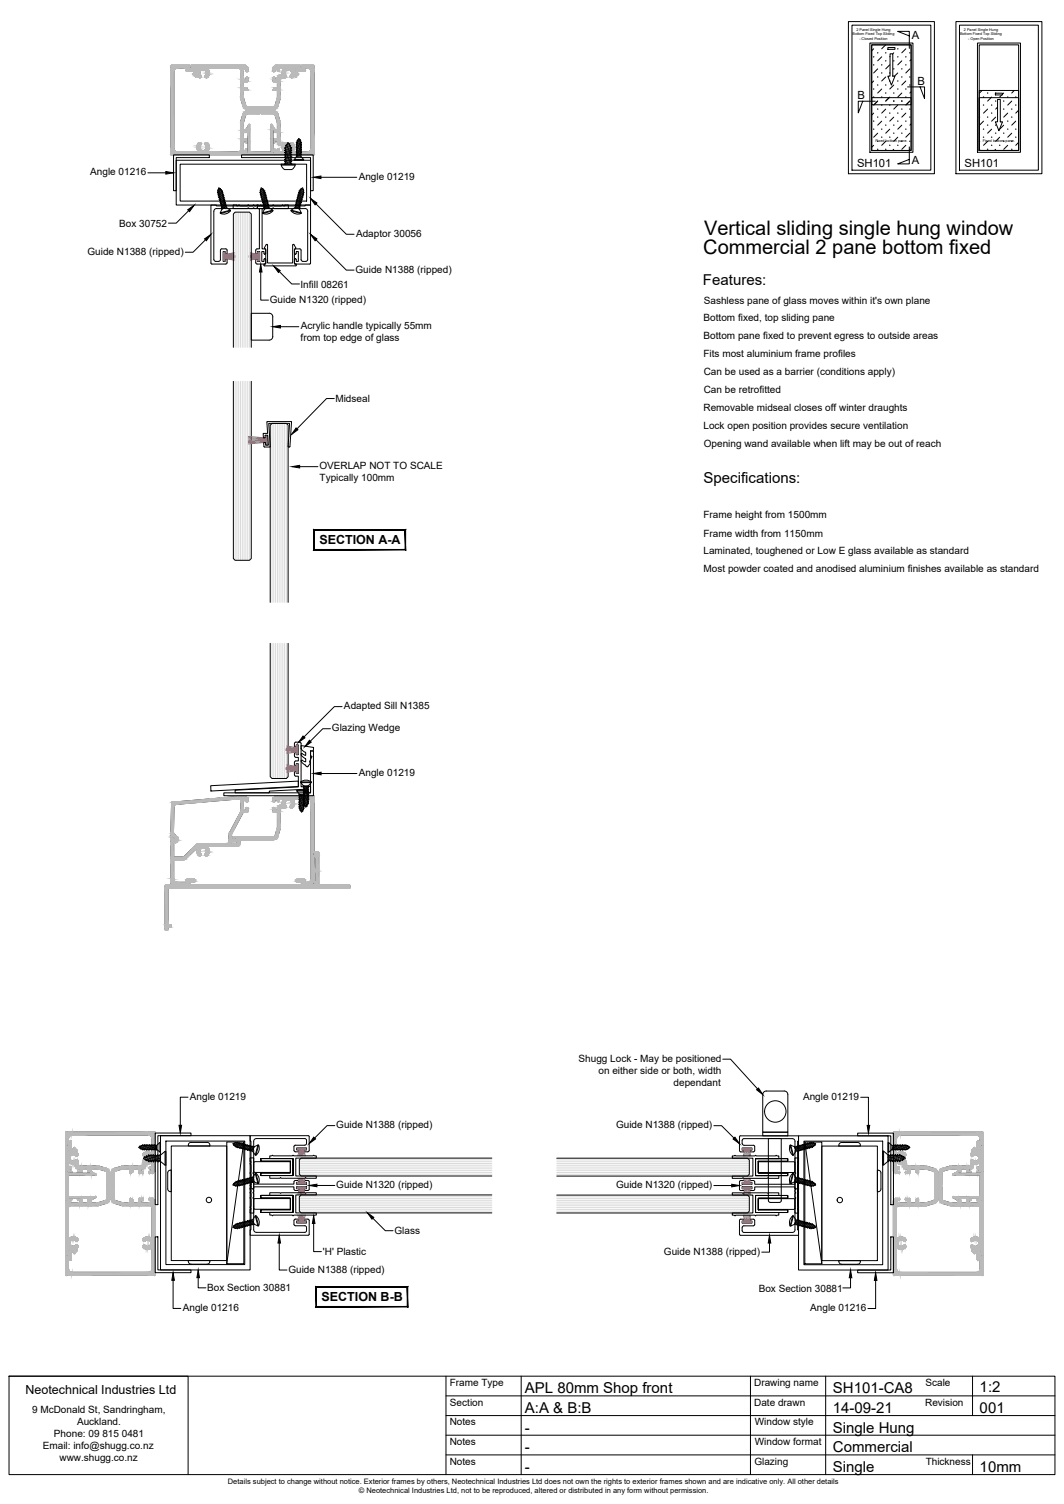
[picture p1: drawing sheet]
<svg xmlns="http://www.w3.org/2000/svg" width="297mm" height="420mm" viewBox="0 0 297 420" stroke-linecap="round" stroke-linejoin="round" font-family="sans-serif">
<defs><g id="words">
<g font-size="5.6">
<text x="196.6" y="65.8">Vertical sliding single hung window</text>
<text x="196.3" y="70.8">Commercial 2 pane bottom fixed</text>
</g>
<g font-size="4.2">
<text x="196.3" y="79.8">Features:</text>
<text x="196.4" y="134.8">Specifications:</text>
<text x="146.5" y="389.3">APL 80mm Shop front</text>
<text x="232.5" y="389.3">SH101-CA8</text>
<text x="273.5" y="389">1:2</text>
<text x="146.5" y="394.8">A:A &amp; B:B</text>
<text x="232.5" y="394.7">14-09-21</text>
<text x="273.5" y="394.6">001</text>
<text x="146.5" y="400.2">-</text>
<text x="232.5" y="400.3">Single Hung</text>
<text x="146.5" y="405.7">-</text>
<text x="232.5" y="405.7">Commercial</text>
<text x="146.5" y="411.2">-</text>
<text x="232.5" y="411.1">Single</text>
<text x="273.5" y="411.3">10mm</text>
</g>
<g font-size="3.5">
<text x="89.2" y="152.1">SECTION A-A</text>
<text x="89.8" y="363.6">SECTION B-B</text>
<text x="7.1" y="389.3">Neotechnical Industries Ltd</text>
</g>
<g font-size="3.1">
<text x="254.5" y="11">A</text>
<text x="256.2" y="23.7">B</text>
<text x="239.4" y="27.7">B</text>
<text x="239.3" y="46.7">SH101</text>
<text x="254.5" y="45.8">A</text>
<text x="269.3" y="46.7">SH101</text>
</g>
<g font-size="2.8">
<text x="25.2" y="49">Angle 01216</text>
<text x="100.1" y="50.2">Angle 01219</text>
<text x="33.3" y="63.3">Box 30752</text>
<text x="24.4" y="71.2">Guide N1388 (ripped)</text>
<text x="99.4" y="66.2">Adaptor 30056</text>
<text x="99.3" y="76.2">Guide N1388 (ripped)</text>
<text x="83.9" y="80.3">Infill 08261</text>
<text x="75.3" y="84.6">Guide N1320 (ripped)</text>
<text x="196.4" y="89.8">Bottom fixed, top sliding pane</text>
<text x="196.5" y="84.8">Sashless pane of glass moves within it's own plane</text>
<text x="83.9" y="95.4">from top edge of glass</text>
<text x="83.9" y="92">Acrylic handle typically 55mm</text>
<text x="196.4" y="94.8">Bottom pane fixed to prevent egress to outside areas</text>
<text x="196.4" y="99.8">Fits most aluminium frame profiles</text>
<text x="196.5" y="104.8">Can be used as a barrier (conditions apply)</text>
<text x="93.6" y="112.3">Midseal</text>
<text x="196.5" y="109.8">Can be retrofitted</text>
<text x="196.4" y="114.8">Removable midseal closes off winter draughts</text>
<text x="196.4" y="119.8">Lock open position provides secure ventilation</text>
<text x="196.5" y="124.8">Opening wand available when lift may be out of reach</text>
<text x="89.2" y="131.1">OVERLAP NOT TO SCALE</text>
<text x="89.2" y="134.5">Typically 100mm</text>
<text x="196.4" y="149.9">Frame width from 1150mm</text>
<text x="196.4" y="144.8">Frame height from 1500mm</text>
<text x="196.4" y="154.8">Laminated, toughened or Low E glass available as standard</text>
<text x="196.4" y="159.8">Most powder coated and anodised aluminium finishes available as standard</text>
<text x="96" y="198.1">Adapted Sill N1385</text>
<text x="92.7" y="204.3">Glazing Wedge</text>
<text x="100.2" y="216.8">Angle 01219</text>
<text x="161.5" y="296.7">Shugg Lock - May be positioned</text>
<text x="167.1" y="300">on either side or both, width</text>
<text x="188" y="303.3">dependant</text>
<text x="53" y="307.2">Angle 01219</text>
<text x="224.2" y="307.3">Angle 01219</text>
<text x="93.9" y="315.2">Guide N1388 (ripped)</text>
<text x="172" y="315.2">Guide N1388 (ripped)</text>
<text x="93.9" y="331.9">Guide N1320 (ripped)</text>
<text x="172" y="331.9">Guide N1320 (ripped)</text>
<text x="110.1" y="344.8">Glass</text>
<text x="90.1" y="350.6">'H' Plastic</text>
<text x="185.4" y="350.5">Guide N1388 (ripped)</text>
<text x="80.5" y="355.5">Guide N1388 (ripped)</text>
<text x="57.8" y="360.8">Box Section 30881</text>
<text x="211.8" y="360.8">Box Section 30881</text>
<text x="51" y="366.2">Angle 01216</text>
<text x="226.2" y="366.2">Angle 01216</text>
<text x="125.5" y="387.2">Frame Type</text>
<text x="210.5" y="387.2">Drawing name</text>
<text x="258.4" y="387.2">Scale</text>
<text x="9" y="394.8">9 McDonald St, Sandringham,</text>
<text x="125.6" y="392.7">Section</text>
<text x="210.5" y="392.7">Date drawn</text>
<text x="258.3" y="392.7">Revision</text>
<text x="15.1" y="401.5">Phone: 09 815 0481</text>
<text x="21.5" y="398.2">Auckland.</text>
<text x="125.5" y="398.2">Notes</text>
<text x="210.7" y="398.2">Window style</text>
<text x="12" y="404.9">Email: info@shugg.co.nz</text>
<text x="125.5" y="403.7">Notes</text>
<text x="210.7" y="403.7">Window format</text>
<text x="16.6" y="408.2">www.shugg.co.nz</text>
<text x="125.5" y="409.2">Notes</text>
<text x="210.6" y="409.2">Glazing</text>
<text x="258.4" y="409.2">Thickness</text>
</g>
<g font-size="2.1">
<text x="63.6" y="414.5">Details subject to change without notice. Exterior frames by others, Neotechnical Industries Ltd does not own the rights to exterior frames shown and are indicative only. All other details</text>
<text x="100.2" y="417">© Neotechnical Industries Ltd, not to be reproduced, altered or distributed in any form without permission.</text>
</g>
<g font-size="1">
<text x="238" y="9.9">Bottom Fixed Top Sliding</text>
<text x="239.1" y="8.6">2 Panel Single Hung</text>
<text x="239.9" y="11.2">- Closed Position</text>
<text x="268" y="9.8">Bottom Fixed Top Sliding</text>
<text x="269.1" y="8.5">2 Panel Single Hung</text>
<text x="270.3" y="11.1">- Open Position</text>
<text x="244.4" y="39.6">Fixed bottom pane.</text>
<text x="274.4" y="39.6">Fixed bottom pane.</text>
</g>
</g></defs>
<!-- layer: TitleBlock -->
<g fill="none" stroke="#000" stroke-width=".28">
<path d="M236.9 6h24v42.5h-24zM237.8 7h22.1v40.5h-22.1zM242.8 12h12.1v30.5h-12.1zM243.4 12.5h11v29.5h-11zM243.4 12.5h11v16.8h-11zM243.9 13.6l-.5 .6M245 19.2l-1.1 1.2M246.1 15.9l-1.1 1.1M247.2 12.5l-1.1 1.1M247.9 13.3h2v.5h-2zM248.4 18.1l-1.1 1.1M248.5 15h.7v6.3h.7l-1 2.5-1-2.5h.6z"/>
<path d="M248.5 15.8l-.1 .1M249.5 14.8l-.3 .2M251.8 17l-1.2 1.1M252.9 13.6l-1.1 1.2M253.9 10l-3.3-1.2h3.3v4.7M254 19.2l-1.1 1.2M254.4 16.7l-.4 .3M266.9 6h24v42.5h-24zM267.9 7h22v40.5h-22zM272.9 12h12v30.5h-12zM273.4 12.5h11v29.5h-11zM240.9 28.3l-1.3 3.2v-3.2h4.7"/>
<path d="M243.4 27.3h11v14.7h-11zM243.9 22.6l-.5 .6M243.9 31.6l-.5 .6M244 29.3l1-1.1-1.1 1.2M245 37.2l-1.1 1.1M246.1 24.9l-1.1 1.1M246.1 33.8l-1.1 1.2M247.3 21.5l-1.2 1.1M247.3 30.5l-1.2 1.1M247.3 39.5l-1.2 1.1M248.4 27.1l-1.1 1.1M248.4 36.1l-1.1 1.1"/>
<path d="M249.5 23.7l-1.1 1.2M249.5 32.7l-1.1 1.1M250.6 20.4l-.9 .9M250.6 29.4l-1.1 1.1M250.6 38.3l-1.1 1.2M251.8 26l-1.2 1.1M251.8 35l-1.2 1.1M252.9 22.6l-1.1 1.1M252.9 31.6l-1.1 1.1M253.4 24.3h4.7v3.2l-1.2-3.2M254 28.2l-1.1 1.2M254 37.2l-1.1 1.1"/>
<path d="M254.4 25.6l-.4 .4M254.4 34.6l-.4 .4M273.4 25.3h11v16.7h-11h11v-14.7h-11v14.7zM273.5 28.2l-.1 .1M273.5 37.2l-.1 .1M274.2 25.3l-.7 .7M274.6 33.8l-1.1 1.2M275.7 30.5l-1.1 1.1M275.7 39.5l-1.1 1.1M276.8 27.1l-1.1 1.1M276.8 36.1l-1.1 1.1M277.9 26h2v.5h-2z"/>
<path d="M278 32.7l-1.2 1.1M278.5 27.8h.8v6.2h.6l-1 2.5-1-2.5h.6zM278.5 29.9l-.5 .6M279.1 38.3l-1.1 1.2M279.7 26.5l-.6 .6M280.2 26l-.3 .3M280.2 35l-1.1 1.1M281.3 31.6l-1.1 1.1M282.4 28.2l-1.1 1.2M282.4 37.2l-1.1 1.1M283.1 25.3l-.7 .7M283.6 33.8l-1.2 1.2"/>
<path d="M284.4 30.8l-.8 .8M284.4 39.8l-.8 .8M243.9 40.6l-.5 .5M249.5 41.7l-.3 .3M252.9 40.6l-1.1 1.1M253.9 41v4.8h-3.3l3.3-1.3M278 41.7l-.4 .3M281.3 40.6l-1.1 1.1"/>
</g>
<g fill="#000" stroke="#000" stroke-width=".28">
<circle cx="243.9" cy="15.9" r=".06"/>
<circle cx="243.9" cy="18.1" r=".06"/>
<circle cx="245" cy="14.8" r=".06"/>
<circle cx="246.1" cy="18.1" r=".06"/>
<circle cx="247.3" cy="17" r=".06"/>
<circle cx="247.3" cy="14.8" r=".06"/>
<circle cx="249.5" cy="17" r=".06"/>
<circle cx="249.5" cy="19.2" r=".06"/>
<circle cx="250.6" cy="13.6" r=".06"/>
<circle cx="250.6" cy="15.9" r=".06"/>
<circle cx="251.8" cy="19.2" r=".06"/>
<circle cx="252.9" cy="15.9" r=".06"/>
<circle cx="252.9" cy="18.1" r=".06"/>
<circle cx="254" cy="14.8" r=".06"/>
<circle cx="243.9" cy="24.9" r=".06"/>
<circle cx="243.9" cy="33.8" r=".06"/>
<circle cx="243.9" cy="27.1" r=".06"/>
<circle cx="243.9" cy="36.1" r=".06"/>
<circle cx="245" cy="21.5" r=".06"/>
<circle cx="245" cy="23.7" r=".06"/>
<circle cx="245" cy="30.5" r=".06"/>
<circle cx="245" cy="32.7" r=".06"/>
<circle cx="245" cy="39.5" r=".06"/>
<circle cx="246.1" cy="20.4" r=".06"/>
<circle cx="246.1" cy="29.4" r=".06"/>
<circle cx="246.1" cy="36.1" r=".06"/>
<circle cx="246.1" cy="38.3" r=".06"/>
<circle cx="246.1" cy="27.1" r=".06"/>
<circle cx="247.3" cy="23.7" r=".06"/>
<circle cx="247.3" cy="26" r=".06"/>
<circle cx="247.3" cy="32.7" r=".06"/>
<circle cx="247.3" cy="35" r=".06"/>
<circle cx="248.4" cy="20.4" r=".06"/>
<circle cx="248.4" cy="22.6" r=".06"/>
<circle cx="248.4" cy="31.6" r=".06"/>
<circle cx="248.4" cy="38.3" r=".06"/>
<circle cx="248.4" cy="29.4" r=".06"/>
<circle cx="249.5" cy="37.2" r=".06"/>
<circle cx="249.5" cy="26" r=".06"/>
<circle cx="249.5" cy="28.2" r=".06"/>
<circle cx="249.5" cy="35" r=".06"/>
<circle cx="250.6" cy="24.9" r=".06"/>
<circle cx="250.6" cy="22.6" r=".06"/>
<circle cx="250.6" cy="31.6" r=".06"/>
<circle cx="250.6" cy="33.8" r=".06"/>
<circle cx="251.8" cy="37.2" r=".06"/>
<circle cx="251.8" cy="21.5" r=".06"/>
<circle cx="251.8" cy="28.2" r=".06"/>
<circle cx="251.8" cy="30.5" r=".06"/>
<circle cx="251.8" cy="39.5" r=".06"/>
<circle cx="252.9" cy="24.9" r=".06"/>
<circle cx="252.9" cy="27.1" r=".06"/>
<circle cx="252.9" cy="33.8" r=".06"/>
<circle cx="252.9" cy="36.1" r=".06"/>
<circle cx="254" cy="30.5" r=".06"/>
<circle cx="254" cy="21.5" r=".06"/>
<circle cx="254" cy="23.7" r=".06"/>
<circle cx="254" cy="32.7" r=".06"/>
<circle cx="254" cy="39.5" r=".06"/>
<circle cx="273.5" cy="30.5" r=".06"/>
<circle cx="273.5" cy="32.7" r=".06"/>
<circle cx="273.5" cy="39.5" r=".06"/>
<circle cx="274.6" cy="27.1" r=".06"/>
<circle cx="274.6" cy="29.4" r=".06"/>
<circle cx="274.6" cy="38.3" r=".06"/>
<circle cx="274.6" cy="36.1" r=".06"/>
<circle cx="275.7" cy="26" r=".06"/>
<circle cx="275.7" cy="32.7" r=".06"/>
<circle cx="275.7" cy="35" r=".06"/>
<circle cx="276.8" cy="29.4" r=".06"/>
<circle cx="276.8" cy="31.6" r=".06"/>
<circle cx="276.8" cy="38.3" r=".06"/>
<circle cx="278" cy="28.2" r=".06"/>
<circle cx="278" cy="26" r=".06"/>
<circle cx="278" cy="35" r=".06"/>
<circle cx="278" cy="37.2" r=".06"/>
<circle cx="280.2" cy="28.2" r=".06"/>
<circle cx="280.2" cy="30.5" r=".06"/>
<circle cx="280.2" cy="37.2" r=".06"/>
<circle cx="280.2" cy="39.5" r=".06"/>
<circle cx="281.3" cy="36.1" r=".06"/>
<circle cx="281.3" cy="33.8" r=".06"/>
<circle cx="281.3" cy="27.1" r=".06"/>
<circle cx="282.4" cy="30.5" r=".06"/>
<circle cx="282.4" cy="39.5" r=".06"/>
<circle cx="282.4" cy="32.7" r=".06"/>
<circle cx="283.6" cy="27.1" r=".06"/>
<circle cx="283.6" cy="36.1" r=".06"/>
<circle cx="283.6" cy="29.4" r=".06"/>
<circle cx="283.6" cy="38.3" r=".06"/>
<circle cx="245" cy="41.7" r=".06"/>
<circle cx="247.3" cy="41.7" r=".06"/>
<circle cx="248.4" cy="40.6" r=".06"/>
<circle cx="250.6" cy="40.6" r=".06"/>
<circle cx="254" cy="41.7" r=".06"/>
<circle cx="273.5" cy="41.7" r=".06"/>
<circle cx="275.7" cy="41.7" r=".06"/>
<circle cx="276.8" cy="40.6" r=".06"/>
<circle cx="279.1" cy="40.6" r=".06"/>
<circle cx="282.4" cy="41.7" r=".06"/>
</g>
<!-- layer: APL Notes -->
<g fill="#000" stroke="#000" stroke-width=".28">
<path d="M113.1 148.2v5.3l.1 .1zM113.2 148v5.6l-.1-5.4zM87.7 148.2h25.4l.1-.2zM87.6 148h25.6l-25.5 .2zM87.6 148l.1 5.5v-5.3zM87.6 148l.1 5.5-.1 .1zM87.7 153.5l-.1 .1 25.5-.1zM87.6 153.6l25.5-.1 .1 .1z"/>
<path d="M113.7 359.6v5.4l.1 .1zM113.7 359.6l.1-.1v5.6zM88.3 359.6h25.4l.1-.1zM88.2 359.5h25.6l-25.5 .1zM88.2 359.5l.1 5.5v-5.4zM88.2 359.5l.1 5.5-.1 .1zM88.3 365l-.1 .1 25.5-.1zM88.2 365.1l25.5-.1 .1 .1z"/>
</g>
<!-- layer: APL Joinery -->
<g fill="none" stroke="#000" stroke-width=".28">
<path d="M47.7 18.4v24.7M47.7 18.4l5.3-.1 .1 .1M53.1 18.4l-.2 .8h1.3M53.2 18.4v.5M53.2 18.9l2.1 .3-.1 .3h-.5l-.8 1.3M53.2 18.4h15.5M54.2 19.2l.3 .1-.1 .5-2.2 .1-.2-.2 .1-.6h-2.5a.97 .97 0 0 0-1 1M58.1 19.1h8.6l.5 .5M58.1 19.1a1.97 1.97 0 0 1-.4 2.6l-.3-.1-.1-.4a.96 .96 0 0 0 .1-1.4 .96 .96 0 0 0-1.4 0 .96 .96 0 0 0 .2 1.4v.2a.67 .67 0 0 1-.8 .2 .67 .67 0 0 1-.4-.7l-.2 .1-.1 .4M67.2 19.6v7.7M68.7 18.4v.4l.5 .1v.9M68.7 19.8v-.4h-.8v2.8h.8v-.4"/>
<path d="M68.7 19.8l.3 .2 .2-.2M76.2 19.8l.3 .2 .2-.2M76.7 19.8v-.4h.7v.4M76.7 18.4v.4l-.5 .1v.9M76.7 18.4h7.3M77.5 19.8h.5M78 19.8v-.7h1.2l-.4 .9v.8a1.35 1.35 0 0 0-1.4 1.4h-.7l-.2-.7-.3 .3 .1 1h1.1v1.7l-.9 .1M83 19.2l-.4 .3 .4 .4h2l.2-.3M84 18.4l-.1 .7-2 .1 .1 .3h.5l.8 1.3M84.2 18.3l3.5 .1M84.2 18.3l.1 .9h-1.3M85.2 19.6l-.2-.5 .9-.1a1.01 1.01 0 0 1 1 1.1"/>
<path d="M87.7 18.4v24.7l-10.9 .2-.1-.5-.5-.2v-.9l.2-.2 .3 .2v.4h.7l.1-.5h.3l.1 .8h1.1M48.5 20.1v21.3M53.9 20.8l.7 .7M54.7 21.4l-.1 .1M67.2 27.3l.8 2.6 .7 .6 7.6 .1 .7-.2 .4-.5 .9-2.6M68.6 29.4l.5 .4h3.4l.2 .2 .2-.2h3.4l.5-.4M68.7 39.8v-.4h-.8v2.7h.8v-.4l.3-.2 .2 .2v1l-.5 .1-.1 .4-20.9-.1M68.7 39.7l.3 .3 .2-.3M68.7 21.8l.4-.2 .1 1.1-1.3 .1v1.7h1l.3 .6-1.2 .3a7.4 7.4 0 0 0 .6 4M68.8 37h-.9v1.7l1.3 .1M68.9 36.9l-.1 .1M69.2 38.8v1"/>
<path d="M69.5 34.8l-.7 1.2 .4 .3v6.6l-.3 .1M69.5 34.8l.2 .1v7.6h6v-7.6l.3-.1 .6 1.2-.4 .3v6.6h.3M76.2 38.8v1M76.2 39.7l.2 .3 .3-.3M76.5 36.9l.9 .1v1.7l-1.2 .1M76.5 24.6l-.2 .6 1.1 .2v1.9M76.7 39.8v-.4h.7a1.41 1.41 0 0 0 1.4 1.4l.2 1.6M76.8 32.1a7 7 0 0 1 .6 4l-1.1 .2 .2 .7M76.8 32.1l-.5-.3h-3.4l-.2-.2-.2 .2h-3.4l-.5 .3a7.1 7.1 0 0 0-.7 4.1l1.2 .1-.2 .7M77.4 27.3l-.6 2.1M79.5 39.8h-1.2l-.1-5.7-1-2.8-.9-.3h-7.2l-.7 .1-.4 .5-.8 2.4-.1 8.2-.5 .2h-8.5M79.5 39.8l.4 .4a.97 .97 0 0 0 0 1.7 .97 .97 0 0 0 1.5-.8l-.4-.8 .3-.5a1.74 1.74 0 0 1 .6 2.6"/>
<path d="M82.5 21.4l-.1-.4-.2-.1a.65 .65 0 0 1-.4 .7 .65 .65 0 0 1-.7-.2v-.2a.96 .96 0 0 0 .2-1.4 .96 .96 0 0 0-1.5 0 .96 .96 0 0 0 .1 1.4l-.2 .5h-1.4v5.6M82.5 21.4l.1 .1M83.3 20.8l-.7 .7M86.8 20.1v21.3M48.6 41.4a1.01 1.01 0 0 0 1 1h5.6M55.3 42.4a2.14 2.14 0 0 1 .4-2.6l.3 .1 .1 .4a.97 .97 0 0 0-.1 1.4 .97 .97 0 0 0 1.4 0 .97 .97 0 0 0-.1-1.4l.2-.5a1.6 1.6 0 0 1 .6 2.5l.1 .1M68.8 43v.1M68.9 43.1l7.6 .2M76.5 42.9l.1 .1M76.6 43l-.1 .2M86.9 41.4a1.01 1.01 0 0 1-1 1h-4M47.7 233.9v13.3"/>
<path d="M47.7 233.9l.7-.1 .5 .7M47.7 233.7l.7-.1 .7 .7-.3 .7M47.9 224.2l-.2 9.5M47.9 224.2l20.7-1.9 .1 .5h.5v1l-.2 .2-.3-.2v-.3h-.8v2.7h.8l.3-.6 .2 .2v.9l-1.3 .1-3.3 6.2v1.5h1.1M48.9 234.5l-.4 .8v4.1h2.7l3.7-3.5 .6-.3M49.3 224.7l-.5 .2-.2 .5-.2 7 .2 .6 .9 .8a1.02 1.02 0 0 1-.6 1.6l-.1-.4M51.8 240l-.6 .2h-2.7v5.3a1.01 1.01 0 0 0 1 1h2.6v-.8l2.1-.1M54.8 237.1l-3 2.9M58 236.7a1.5 1.5 0 0 1-.5 2.4l-.2-.5a.97 .97 0 0 0 .1-1.4 .97 .97 0 0 0-1.4 0 .97 .97 0 0 0 .1 1.4l-.2 .5a1.57 1.57 0 0 1-.9-2.1h-.2M64 232.7l-.1 2.5M65 234.4h1.1v1.3h-10.6M65.7 235.1h-1a.37 .37 0 0 1-.3 .4 .37 .37 0 0 1-.5-.3"/>
<path d="M65.7 234.5l.3 .3-.3 .3M66.7 223.2l-17.4 1.5M66.7 223.2l.4 .1 .1 .4v3l-3.2 6M67 235.1a.99 .99 0 0 1-.9 1.4h-7.9l-.2 .2M76.3 233.8h-11.3l-.3 .3 .3 .3M76.8 233.4l-.5 .4M77.6 223.9h.2M77.6 223.9l-.2-.5h-.7l-.1 .6h-.3l-.1-1.1 .5-.1v-.5l11 .1v24.8l-3.5 .1M77.8 223.9l.1-.8 1.2 .1-.3 1.6a1.34 1.34 0 0 0-1.4 1.4h-.7l-.3-.6-.2 .2 .1 1h1.1v4.5l-.6 2.1M79.5 225.7h-1.2l-.1 5.7-.6 2.3-.6 .7-.7 .2h-8.9l-.4 .5M86.8 224.1v21.4M86.9 224.1a.97 .97 0 0 0-1-1l-4 .1a1.74 1.74 0 0 1-.6 2.5l-.3-.5a.96 .96 0 0 0 .2-1.4 .96 .96 0 0 0-1.4 0 .96 .96 0 0 0 .1 1.4l-.1 .4-.3 .1"/>
<path d="M87.7 239l.5 .1v7.2l-.5 .1M88.9 238.1l-1.2 .1M88.9 238.1l.1 4.8-.2 .2 .2 .2v4h3.5l.2 .2 .2-.2h4.7v.8M46.1 259.7h.8M47.6 259.1h-.7v.6M47.6 258.3l.1 .7M47.7 259l-.1 .1M47.7 247.2l5.2 .1M54.2 246.4h-1.3v.9M54.2 245.6l.4 .4-.4 .4M86.9 245.5a1.01 1.01 0 0 1-1 1h-.9l.2-.5-.2-.3h-2.2l-.2 .3 .2 .3 1.5 .1-.2 .7 .1 .2M87.7 246.4v.9h-41.5l-.1 12.4"/>
<path d="M97.6 248.1h-50.7v10.2h.7M18.3 319.8l.2 .1 .7-.2v1.3M18.3 319.8l.1-3.5h24.8l.1 10.9-.5 .1-.1 .5M19.7 318.8l.3 .2v2M20.1 317.1h21.4a1.01 1.01 0 0 1 1 1M20.1 317.1a1.01 1.01 0 0 0-1 1v.8l.6-.1M42.5 318.1v4M250.3 318.2v3.9a2.32 2.32 0 0 1 2.6 .4l-.1 .3-.4 .1a.96 .96 0 0 0-1.4-.2 .96 .96 0 0 0-.1 1.5 .96 .96 0 0 0 1.5-.1l.5 .2v1.5h5.8l2.1 .6 .8 .6 .1 7.9-.1 .6-.8 .7M250.3 318.1a1.01 1.01 0 0 1 1-1h21.3a1.01 1.01 0 0 1 1 1M272.8 319.1v1.9M273.6 318.2v.8l-.6-.2-.2 .3M274.3 319.9l-.8-.2v1.5l-.5 .1-.2-.3"/>
<path d="M274.3 319.9l.1-.1-.1-3.5h-24.7v11M18.3 327.5h.4M18.3 327.5l.1 7.6h.3v-.3h6.6l.2 .4 1.3-.7M18.7 327.5v.3h6.6l.2-.5 1.3 .7-.1 .3M18.9 334.8h1M18.9 327.8h1M19 334.8l-.2 .5-.5 .1 .1 15.3M19.2 321l.4 .4 .4-.4M19.9 335.3h-.4v.7h2.7v-.7l-.5-.1v-.4h1.1l.1 1.2h1.7v-.8l.6-.4 .3 1.2M19.9 326h-.8l.1-1.2 .8 .4h.9a1.35 1.35 0 0 0 1.3 1.3v.8l-.6 .2 .2 .3 1-.1 .1-1.2h1.7l.1 .9M19.9 326.5h-.4v.8h.4M19.9 334.8l.2 .2-.2 .3"/>
<path d="M19.9 326l.1 .4M19.9 327.3l.2 .2-.2 .2M20 326.4l-.1 .1M20.6 320.7l-1 .8v.5l-.2 .1-.3-.3v-1.8l-.8 .1v7l.5 .2 .2 .4M20.7 320.7h.1M20.8 320.7l.7 .7-.5 .1v.3l.7 .5M21.1 322.8a.92 .92 0 0 0-1.3 0 .92 .92 0 0 0 0 1.3 .92 .92 0 0 0 1.3 0M21.1 324.1l.3-.1 .4 .3v1.4h5.7l2.2 .7M21.7 322.3v.5h-.6M25.4 336h1.8M26.7 328.3h-7.6v6h7.6l.1 .2M27.4 326.5l2.1 .7 .3 .2v3.7l.2 .2-.2 .2v3.6l-.3 .3-2.1 .6"/>
<path d="M27.4 336h-.1M27.4 326.5h-2l-.1 1.2-.7-.2M29.7 336.1l-2.4 .7-7.9 .1-.3 .4v8.6M29.7 326.4l.8 .6 .1 .6v7.3l-.3 .9-.6 .3M34.1 336.8h7.9M34.1 325.8l-2.4 .7-.5 .5-.2 .7 .1 7.5 .6 .8 2.4 .8M36.3 327.7l-.1-1.2a7.1 7.1 0 0 0-4 .7l-.4 .4v3.5l-.2 .2 .2 .2v3.4l.4 .5a7.1 7.1 0 0 0 4 .6M36.3 334.9l-.1 1.1M36.3 327.6l.2 .2 .5-.4 .1-.9h1.7l.1 1.3M38.9 334.8h.9l.2 .2-.6 .3v.7h2.8v-.7h-.4l-.2-.3 .2-.2h1v.5l.5 .1-.1 20.9M38.9 327.8h.9M38.9 334.8l-.1 1.2h-1.7l-.1-.9-.5-.3-.2 .1"/>
<path d="M39.9 324.4v1.3h-5.8M40.5 324.2l-.4-.1-.2 .3M40.6 322.8a.92 .92 0 0 1 1.3 .1 .92 .92 0 0 1 0 1.3 .92 .92 0 0 1-1.3 0M41.8 327.8h.9M42 336.8l.5 .5M42.3 324.9l-.7 .3h-.8a1.31 1.31 0 0 1-1.4 1.3v.8l.6 .2-.2 .3M42.3 324.8l.2 .1M42.5 325v1l-.8 .2v.3h.5v.8l-.6 .2 .2 .3M42.5 337.3v8.5M42.5 322v.1a2.32 2.32 0 0 0-2.6 .3l.3 .5 .3-.1M250.3 337.4v8.5M251.1 326.2l-.8-.1v-1.2l.9 .3h.8a1.28 1.28 0 0 0 1.3 1.4v.7h-.3"/>
<path d="M251.1 326.2l-.1 .3-.4 .1v.7l.5 .1v.3l-1 .1-.2-.5h-.3M253 334.8h.9l.1 1.2h1.7v-.8M253 335.3h.3v.7h-2.7v-.7h.4l.2-.3-.2-.2h-.9l-.2 .5-.5 .1 .1 20.8 24.8 .1 .1-5.3-.9 .1v-1.5l-.5-.1-.2 .3M253 327.3l-.3 .2 .3 .3M253 334.8l-.3 .2 .3 .3M255.7 327.4v-.8h-1.7l-.1 1.2h-.9M255.7 327.4l.5 .4M256.2 334.8l-.5 .4M256.3 334.8l.1 .1v1M256.4 326.7v1l-.1 .1M256.5 326.7l.1-.2a7 7 0 0 1 4 .7l.3 .5v3.4l.2 .2-.2 .2v3.6l-.3 .3M260.6 335.4a7.3 7.3 0 0 1-4 .6l-.1-.1"/>
<path d="M260.8 336.2l-2.4 .6h-7.6l-.5 .5M262.9 327.7v3.4l-.2 .2 .2 .2v3.4M263 334.9l.3 .5M263.1 336.2l2.3 .6h7.7M263.3 327.2a7.3 7.3 0 0 1 4-.7l.3 1.3 .6-.4v-.9h1.7l.1 1.3M263.3 335.4l2.1 .6M263.3 327.2l-.3 .4M265.4 336h2l.2-1.2 .6 .3v.9h1.7l.1-1.2 1.1 .1v.3l-.6 .1v.7h2.8v-.7l-.6-.3 .2-.2h.9l.1 .5h.5v15.3h-.8M266 328.1v.2h7.6v6h-7.6v.2l1.2 .7M267.3 327.4l-1.3 .7M267.3 335.1l-.1 .1M270 327.8h.9"/>
<path d="M271 326.5h-.5v.8h.4l.3 .2-.3 .3M271 324.4v1.3h-5.7l-2.2 .7-.8 .6-.2 .6v7.3l.4 .9 .6 .4M271.1 322.3v.5h.6M271.3 321.4l.7-.7 1.2 .8v.5l.3 .1 .1-.3M271.3 321.4v.1M271.3 321.5h.3M271.6 321.5l.2 .3-.7 .5M271.7 324.2l-.5-.1-.2 .3M271.7 322.8a.92 .92 0 0 1 1.3 .1 .92 .92 0 0 1 0 1.3 .92 .92 0 0 1-1.3 0M272.8 326.2v.2M272.8 326.4l.1 .1M272.9 326.5h.4v.8h-.4l-.2 .2 .2 .3"/>
<path d="M272.9 327.8h.9M273.1 336.8l.5 .5M273.6 324.9l-1.7 .3a1.38 1.38 0 0 1-.9 1.3M273.6 337.3v8.6a2.37 2.37 0 0 0-2.5 .1M273.6 324.9v1.1l-.8 .1M273.6 320.1v1.8M273.6 320.1h.8v7.1l-.5 .1-.1 .5M274 335v-.2h-6.6l-.1 .3M274.1 335l.1 .2M274.2 327.4l.2 .1v7.5M274.2 327.4l-.2 .4h-6.6l-.1-.4M274.4 335l-.2 .2"/>
<path d="M18.3 351l.1 5.3M18.4 350.8h.6M18.4 356.3h24.8M19.1 348.9l-.1 1.8M19.1 345.9h.1a2.44 2.44 0 0 1 2.5 .1M19.2 349.8v1.3l-.9-.1M19.2 349.7l.2-.3 .5 .2 .1 2.1-.2 .3-.7-.1v2.5a1.04 1.04 0 0 0 1 1M21.1 348.9l-.1 .3 .5 .1-.8 .8-1.1-.8v-.6h-.3l-.2 .2M21.1 346.6a.92 .92 0 0 0-1.3 0 .92 .92 0 0 0 0 1.3 .92 .92 0 0 0 1.3 0M21.1 347.9h.6v.6M21.7 346v.6h-.6M21.7 348.5l-.6 .4"/>
<path d="M42.5 348.7v5.7M42.5 345.8v.1a2.29 2.29 0 0 0-2.6 .3l.1 .4 .4 .1a.96 .96 0 0 1 1.4-.1 .96 .96 0 0 1 0 1.4 .96 .96 0 0 1-1.4-.2l-.5 .3a1.58 1.58 0 0 0 2.5 .5l.1 .1M42.5 354.4a1.01 1.01 0 0 1-1 1h-21.4M250.3 345.9a1.76 1.76 0 0 1 2.6 .6l-.5 .2a.96 .96 0 0 0-1.4-.1 .96 .96 0 0 0 0 1.4 .96 .96 0 0 0 1.4-.2l.5 .3-.1 .4M250.5 348.7l-.2 .1v5.6a1.01 1.01 0 0 0 1 1.1h21.3a1.01 1.01 0 0 0 1-1.1M252.8 348.5a1.72 1.72 0 0 1-2.3 .1M271.1 348.5l.7 .5-.2 .3M271.1 346.1v.5h.6M271.3 349.3h.3M271.3 349.3v.1l.6 .7M271.7 347.9h-.6v.6M271.7 346.6a.92 .92 0 0 1 1.3 0 .92 .92 0 0 1 0 1.3 .92 .92 0 0 1-1.3 0"/>
<path d="M271.9 350.1h.2M272.8 349.8v2M272.8 351.8l.3 .2M273.1 352l.5-.1v2.6M273.3 348.7l-.1 .6-1.1 .8M273.3 348.7l.3 .2M273.6 349v1.6"/>
</g>
<!-- layer: APL Hatch -->
<g fill="#bababa" stroke="#bababa" stroke-width=".28">
<path d="M81.3 21.7h.2z"/>
<path d="M57.6 21.7h.1z"/>
<path d="M68.9 21.5h.1z"/>
<path d="M82.5 21.4h.1z"/>
<path d="M68.9 20h.1z"/>
<path d="M76.4 41.5h.1z"/>
<path d="M76.4 40h.1z"/>
<path d="M55.7 39.8h.1z"/>
<path d="M76.7 222.3h11z"/>
<path d="M76.7 222.4h11z"/>
<path d="M76.3 222.8h11.4z"/>
<path d="M76.4 224h.1z"/>
<path d="M78.7 224.9h1z"/>
<path d="M77.7 225.1h2.2z"/>
<path d="M76.4 225.6h.1z"/>
<path d="M81.3 225.7h.2z"/>
<path d="M76.2 226.8h2.1z"/>
<path d="M76.3 226.8h2z"/>
<path d="M76.4 233.8h1.1z"/>
<path d="M64.8 234.4h12.2z"/>
<path d="M55 235.8h11.9z"/>
<path d="M55.1 237.1h.9z"/>
<path d="M57.5 239.1h.3z"/>
<path d="M55.7 239.1h.1z"/>
<path d="M57.6 239.1h.1z"/>
<path d="M87.8 238.1h1.1z"/>
<path d="M87.8 239.1h1.2z"/>
<path d="M87.8 246.3h1.2z"/>
<path d="M68.4 222.3h.2z"/>
<path d="M67.2 226.7h2z"/>
<path d="M47.8 233.8h.1z"/>
<path d="M48.9 235.4h.3z"/>
<path d="M49 235.4h.1z"/>
<path d="M64.1 235.5h.2z"/>
<path d="M64.1 235.5h.3z"/>
<path d="M75.8 34.8h.1z"/>
<path d="M21.8 322.5v.1z"/>
<path d="M21.8 346.2v.2z"/>
<path d="M21.6 334.9v.2z"/>
<path d="M21.5 321.3v.2z"/>
<path d="M20.1 334.9v.2z"/>
<path d="M19.9 326.1v.4z"/>
<path d="M39.9 348.1v.2z"/>
<path d="M18.3 327.5v7.6z"/>
<path d="M26.8 328.1v.1z"/>
<path d="M271 322.5v.1z"/>
<path d="M271 346.3v.1z"/>
<path d="M271.1 335v.1z"/>
<path d="M271.3 349.3v.1z"/>
<path d="M271.3 321.4v.1z"/>
<path d="M272.7 335v.1z"/>
<path d="M274.4 335.3v15.5z"/>
<path d="M251.1 326.1v.4z"/>
<path d="M252.9 348.1v.2z"/>
<path d="M274.4 327.5v7.6z"/>
<path d="M265.9 334.3v.2z"/>
<path d="M68.8 30.5l7.5 .1zM68.8 30.5h7.8z"/>
<path d="M68.6 30.5h8zM68.6 30.5h8.2z"/>
<path d="M68.4 30.4l8.4 .1zM68.4 30.4h8.6z"/>
<path d="M68.2 30.2l8.8 .2zM68.2 30.2h9z"/>
<path d="M68.1 30.1l.1 .1h9zM68.1 30.1h9.3l-.2 .1z"/>
<path d="M68 30l9.4 .1zM68 30h9.4z"/>
<path d="M67.9 29.9l4.8 .1zM67.9 29.9l4.8 .1z"/>
<path d="M72.7 30h4.7zM72.8 29.9h4.7z"/>
<path d="M67.9 29.8l4.7 .1zM67.9 29.8l4.7 .1z"/>
<path d="M72.9 29.8l4.6 .1zM72.9 29.8h4.6z"/>
<path d="M67.9 29.8h1.2zM67.9 29.8h1.2z"/>
<path d="M76.4 29.8h1.1zM76.3 29.8h1.2z"/>
<path d="M67.9 29.7l1.1 .1zM67.9 29.7l1.1 .1z"/>
<path d="M76.4 29.8h1.1zM76.5 29.7l1 .1z"/>
<path d="M67.9 29.7h1zM67.9 29.7h1z"/>
<path d="M76.5 29.7h1zM76.6 29.7h1z"/>
<path d="M67.8 29.6l1 .1zM67.8 29.6l1 .1z"/>
<path d="M76.7 29.6l.9 .1zM76.7 29.6h.9z"/>
<path d="M67.8 29.6h.9zM67.8 29.6h.9z"/>
<path d="M76.7 29.6h.9zM76.7 29.6h.9z"/>
<path d="M67.8 29.6h.9zM67.8 29.6h.9z"/>
<path d="M76.7 29.6h.9zM76.7 29.6h.9z"/>
<path d="M67.8 29.5l.9 .1zM67.8 29.5l.9 .1z"/>
<path d="M76.8 29.5l.8 .1zM76.8 29.5h.8z"/>
<path d="M67.8 29.4l.8 .1zM67.8 29.4l.8 .1z"/>
<path d="M76.8 29.4l.8 .1zM76.8 29.4h.8z"/>
<path d="M67.2 27.5l.6 1.9h.8zM67.2 27.5h.8l.6 1.9z"/>
<path d="M77.4 27.5l-.6 1.9h.8zM77.4 27.5h.8l-.6 1.9z"/>
<path d="M67.2 27.4l.8 .1zM67.2 27.4l.8 .1z"/>
<path d="M77.4 27.4l.8 .1zM77.4 27.4h.9z"/>
<path d="M67.2 27.3l.8 .1zM67.2 27.3l.8 .1z"/>
<path d="M77.4 27.3l.9 .1zM77.4 27.3l.9 .1z"/>
<path d="M67.2 27.3h.8zM67.2 27.3h.8z"/>
<path d="M77.4 27.3h.9zM77.4 27.3h.9z"/>
<path d="M67.2 27.3h.8zM67.2 27.3h.8z"/>
<path d="M77.4 27.3h.9zM77.4 27.3h.9z"/>
<path d="M67.2 27.2l.8 .1zM67.2 27.2l.8 .1z"/>
<path d="M77.4 27.2l.9 .1zM77.4 27.2l.9 .1z"/>
<path d="M67.2 25.4v1.8h.7zM67.2 25.4h.7v1.8z"/>
<path d="M77.4 25.4v1.8h.9zM77.4 25.4h.9v1.8z"/>
<path d="M67.2 25.4h.7zM67.2 25.4h.8z"/>
<path d="M77.4 25.4h.9zM77.4 25.4h.9z"/>
<path d="M67.2 25.4h.8zM67.2 25.4h.8z"/>
<path d="M77.4 25.4h.9zM77.4 25.4h.9z"/>
<path d="M67.2 25.3l.8 .1zM67.2 25.3l.8 .1z"/>
<path d="M77.4 25.3l.9 .1zM77.4 25.3l.9 .1z"/>
<path d="M67.2 25.3h.8zM67.2 25.3h.8z"/>
<path d="M77.4 25.3h.9zM77.4 25.3h.9z"/>
<path d="M67.2 25.3h.8zM67.2 25.3h.8z"/>
<path d="M77.4 25.3h.9zM77.4 25.3h.9z"/>
<path d="M67.2 25.3h.8zM67.2 25.3h.8z"/>
<path d="M77.4 25.3h.9zM77.4 25.3h.9z"/>
<path d="M67.2 25.3h.8zM67.2 25.3h.8z"/>
<path d="M77.4 25.3h.9zM77.4 25.3h.9z"/>
<path d="M67.2 25.3h.8zM67.2 25.3h.9z"/>
<path d="M77.3 25.3h1zM77.3 25.3h1z"/>
<path d="M67.2 25.3h.9zM67.2 25.3h.9z"/>
<path d="M77.3 25.3h1zM77.3 25.3h1z"/>
<path d="M67.2 25.3h1.9zM67.2 25.3h1.9z"/>
<path d="M76.3 25.3h2zM76.3 25.3h2z"/>
<path d="M67.2 25.3h1.9zM67.2 25.3h1.9z"/>
<path d="M76.3 25.3h2zM76.3 25.3h2z"/>
<path d="M67.2 25.3h1.9zM67.2 25.3h2z"/>
<path d="M76.3 25.3h2zM76.3 25.3h2z"/>
<path d="M67.2 25.2l2 .1zM67.2 25.2h2z"/>
<path d="M76.2 25.2l2.1 .1zM76.2 25.2l2.1 .1z"/>
<path d="M67.2 25.2h2zM67.2 25.2h2z"/>
<path d="M76.2 25.2h2.1zM76.2 25.2h2.1z"/>
<path d="M67.2 25.2h2zM67.2 25.2h2z"/>
<path d="M76.2 25.2h2.1zM76.2 25.2h2.1z"/>
<path d="M67.2 25.2h2zM67.2 25.2h2z"/>
<path d="M76.2 25.2h2.1zM76.2 25.2h2.1z"/>
<path d="M67.2 25.1l2 .1zM67.2 25.1h2z"/>
<path d="M76.2 25.1l2.1 .1zM76.2 25.1l2.1 .1z"/>
<path d="M67.2 25.1h2zM67.2 25.1h2z"/>
<path d="M76.2 25.1h2.1zM76.2 25.1h2.1z"/>
<path d="M67.2 25.1h2zM67.2 25.1h2z"/>
<path d="M76.2 25.1h2.1zM76.2 25.1h2.1z"/>
<path d="M67.2 25.1h2zM67.2 25.1h2z"/>
<path d="M76.2 25.1h2.1zM76.2 25.1h2.1z"/>
<path d="M67.2 24.6v.5h2zM67.2 24.6h1.7l.3 .5z"/>
<path d="M76.5 24.6l-.3 .5h2.1zM76.5 24.6h1.8v.5z"/>
<path d="M67.2 24.6h1.7zM67.2 24.6h1.7z"/>
<path d="M76.5 24.6h1.8zM76.5 24.6h1.8z"/>
<path d="M67.2 24.6h1.7zM67.2 24.6h1.7z"/>
<path d="M76.5 24.6h1.8zM76.5 24.6h1.8z"/>
<path d="M67.2 24.5l1.7 .1zM67.2 24.5l1.7 .1z"/>
<path d="M76.5 24.6h1.8zM76.6 24.5l1.7 .1z"/>
<path d="M67.2 24.5h1.7zM67.2 24.5h1.7z"/>
<path d="M76.6 24.5h1.7zM76.6 24.5h1.7z"/>
<path d="M67.2 24.5h1.6zM67.2 24.5h1.6z"/>
<path d="M76.6 24.5h1.7zM76.6 24.5h1.7z"/>
<path d="M67.2 24.5h1.6zM67.2 24.5h1.6z"/>
<path d="M76.6 24.5h1.7zM76.6 24.5h1.7z"/>
<path d="M67.2 22.8v1.7h.7zM67.2 22.8h.7v1.7z"/>
<path d="M77.4 22.8v1.7h.9zM77.4 22.8h.9v1.7z"/>
<path d="M67.2 22.8h1.9zM67.2 22.8h1.9z"/>
<path d="M76.3 22.8h2zM76.3 22.8h2z"/>
<path d="M67.2 22.8h1.9zM67.2 22.8h1.9z"/>
<path d="M76.3 22.8h2zM76.3 22.8h2z"/>
<path d="M67.2 22.8h1.9zM67.2 22.8h2z"/>
<path d="M76.3 22.8h2zM76.3 22.8h2z"/>
<path d="M67.2 22.8h2zM67.2 22.8h2z"/>
<path d="M76.2 22.8h2.1zM76.2 22.8h2.1z"/>
<path d="M67.2 22.8h2zM67.2 22.8h2z"/>
<path d="M76.2 22.8h2.1zM76.2 22.8h2.1z"/>
<path d="M67.2 22.8h2zM67.2 22.8h2z"/>
<path d="M76.2 22.8h2.1zM76.2 22.8h2.1z"/>
<path d="M67.2 22.7l2 .1zM67.2 22.7l2 .1z"/>
<path d="M76.2 22.7l2.1 .1zM76.2 22.7l2.1 .1z"/>
<path d="M67.2 22.7h2zM67.2 22.7h2z"/>
<path d="M76.2 22.7h2.1zM76.2 22.7h2.1z"/>
<path d="M67.2 22.7h2zM67.2 22.7h2z"/>
<path d="M76.2 22.7h2.1zM76.2 22.7h2.1z"/>
<path d="M67.2 22.2v.5h2zM67.2 22.2h2v.5z"/>
<path d="M76.2 22.2v.5h2.1zM76.2 22.2h2.1v.5z"/>
<path d="M68.7 21.8v.4h.5zM68.7 21.8h.5v.4z"/>
<path d="M76.2 21.8v.4h.5zM76.2 21.8h.5v.4z"/>
<path d="M68.7 21.7l.5 .1zM68.7 21.7l.5 .1z"/>
<path d="M76.2 21.7l.5 .1zM76.2 21.7l.5 .1z"/>
<path d="M77.4 21.7v.5h.9zM77.4 21.7h.9v.5z"/>
<path d="M77.4 21.7h2.1zM77.4 21.7h2.2z"/>
<path d="M81.3 21.7h.2zM81.3 21.7h.2z"/>
<path d="M55.7 21.7h.1zM55.7 21.7h.2z"/>
<path d="M55.6 21.7h.3zM55.6 21.7h.3z"/>
<path d="M57.5 21.7h.2zM57.5 21.7h.3z"/>
<path d="M68.7 21.7h.5zM68.7 21.7h.5z"/>
<path d="M76.2 21.7h.5zM76.2 21.7h.5z"/>
<path d="M81.3 21.7h.2zM81.3 21.7h.3z"/>
<path d="M77.4 21.7h2.2zM77.4 21.7h2.3z"/>
<path d="M81.3 21.7h.3zM81.3 21.7h.3z"/>
<path d="M55.6 21.7h.3zM55.6 21.7h.3z"/>
<path d="M57.5 21.7h.3zM57.5 21.7h.3z"/>
<path d="M55.6 21.7h.3zM55.6 21.7h.4z"/>
<path d="M57.4 21.7h.4zM57.4 21.7h.4z"/>
<path d="M68.7 21.7h.5zM68.7 21.7h.5z"/>
<path d="M76.2 21.7h.5zM76.2 21.7h.5z"/>
<path d="M81.2 21.7h.4zM81.2 21.7h.4z"/>
<path d="M77.5 21.7h2.2zM77.5 21.7h2.3z"/>
<path d="M81.2 21.7h.4zM81.2 21.7h.4z"/>
<path d="M55.5 21.7h.5zM55.5 21.7h.5z"/>
<path d="M57.4 21.7h.4zM57.4 21.7h.5z"/>
<path d="M55.5 21.6l.5 .1zM55.5 21.6h.5z"/>
<path d="M57.4 21.6l.5 .1zM57.4 21.6h.5z"/>
<path d="M68.7 21.7h.5zM68.8 21.6l.4 .1z"/>
<path d="M76.2 21.7h.5zM76.3 21.6l.4 .1z"/>
<path d="M81.1 21.6l.5 .1zM81.1 21.6h.6z"/>
<path d="M77.5 21.6l2.3 .1zM77.5 21.6h2.3z"/>
<path d="M55.5 21.6h.5zM55.5 21.6h.5z"/>
<path d="M57.4 21.6h.5zM57.4 21.6h.5z"/>
<path d="M81.1 21.6h.6zM81.1 21.6h.6z"/>
<path d="M68.8 21.6h.3zM68.8 21.6h.3z"/>
<path d="M76.3 21.6h.3zM76.3 21.6h.3z"/>
<path d="M77.5 21.6h2.3zM77.5 21.6h2.3z"/>
<path d="M55.5 21.6h.5zM55.5 21.6h.6z"/>
<path d="M57.3 21.6h.6zM57.3 21.6h.7z"/>
<path d="M68.8 21.6h.3zM68.8 21.6h.3z"/>
<path d="M76.3 21.6h.3zM76.3 21.6h.3z"/>
<path d="M68.8 21.6h.3zM68.9 21.5l.2 .1z"/>
<path d="M76.3 21.6h.3zM76.4 21.5l.2 .1z"/>
<path d="M81.1 21.5l.6 .1zM81.1 21.5h.6z"/>
<path d="M77.5 21.5l2.3 .1zM77.5 21.5h2.4z"/>
<path d="M55.4 21.5l.7 .1zM55.4 21.5h.7z"/>
<path d="M57.3 21.5l.7 .1zM57.3 21.5h.7z"/>
<path d="M81 21.5h.7zM81 21.5h.8z"/>
<path d="M77.5 21.5h2.4zM77.5 21.5h2.4z"/>
<path d="M55.4 21.5h.7zM55.4 21.5h.7z"/>
<path d="M57.3 21.5h.7zM57.3 21.5h.8z"/>
<path d="M77.5 21.5h2.4zM77.5 21.5h2.4z"/>
<path d="M54.5 21.4l.2 .1zM54.5 21.4l.2 .1z"/>
<path d="M55.3 21.4l.8 .1zM55.3 21.4h.9z"/>
<path d="M81 21.4l.8 .1zM81 21.4h.9z"/>
<path d="M54.5 21.4h.2zM54.5 21.4h.2z"/>
<path d="M82.5 21.4h.1zM82.5 21.4h.2z"/>
<path d="M54.5 21.4h.2zM54.5 21.4h.2z"/>
<path d="M82.5 21.4h.2zM82.5 21.4h.2z"/>
<path d="M81 21.4h.9zM81 21.4h.9z"/>
<path d="M77.5 21.4l2.4 .1zM77.5 21.4l2.4 .1z"/>
<path d="M54.5 21.4h.2zM54.5 21.4h.2z"/>
<path d="M82.5 21.4h.2zM82.5 21.4h.2z"/>
<path d="M55.3 21.4h.9zM55.3 21.4h.9z"/>
<path d="M57.3 21.4l.8 .1zM57.3 21.4h.8z"/>
<path d="M57.3 21.4h.8zM57.3 21.4h.8z"/>
<path d="M81 21.3l.9 .1zM81 21.3h.9z"/>
<path d="M77.6 21.3l2.3 .1zM77.6 21.3h2.3zM77.6 21.3h2.3zM77.6 21.3h2.3z"/>
<path d="M55.2 21.3l1 .1zM55.2 21.3l1 .1z"/>
<path d="M57.2 21.3l.9 .1zM57.2 21.3h1z"/>
<path d="M81 21.3h.9zM81 21.3h1z"/>
<path d="M77.6 21.3h2.3zM77.6 21.3h2.3z"/>
<path d="M55.2 21.3h1zM55.2 21.3h1z"/>
<path d="M81 21.3h1zM81 21.3h1z"/>
<path d="M55.2 21.2l1 .1zM55.2 21.2l1 .1z"/>
<path d="M57.3 21.2l.9 .1zM57.3 21.2h.9z"/>
<path d="M77.6 21.2l2.3 .1zM77.6 21.2l2.3 .1z"/>
<path d="M81 21.2l1 .1zM81 21.2h1z"/>
<path d="M77.6 21.2h2.3zM77.7 21.2h2.2z"/>
<path d="M55.2 21.2h1zM55.2 21.2h1z"/>
<path d="M57.3 21.2h.9zM57.3 21.2h.9z"/>
<path d="M77.7 21.2h2.2zM77.7 21.1l2.2 .1z"/>
<path d="M54.2 21.1l.5 .3zM54.2 21.1h.5v.3z"/>
<path d="M82.5 21.1v.3h.2zM82.5 21.1h.5l-.3 .3z"/>
<path d="M81.1 21.1l.9 .1zM81.1 21.1h.9z"/>
<path d="M77.7 21.1h2.2zM77.7 21.1h2.2z"/>
<path d="M55.1 21.1l1 .1zM55.1 21.1l1 .1z"/>
<path d="M57.3 21.1l.9 .1zM57.3 21.1h1z"/>
<path d="M57.3 21.1h1zM57.3 21.1h1z"/>
<path d="M54.2 21.1h.5zM54.2 21.1h.5z"/>
<path d="M82.5 21.1h.5zM82.5 21.1h.5z"/>
<path d="M55.1 21l1 .1zM55.1 21l1 .1z"/>
<path d="M57.3 21.1h1zM57.4 21l.9 .1z"/>
<path d="M77.7 21.1h2.2zM77.8 21l2.1 .1z"/>
<path d="M81.1 21l.9 .1zM81.1 21h1z"/>
<path d="M54.1 21l.6 .1zM54.1 21h.6z"/>
<path d="M82.4 21l.6 .1zM82.4 21h.6z"/>
<path d="M77.9 21h1.9zM77.8 21h2z"/>
<path d="M55.1 21h.9zM55.1 21h.9z"/>
<path d="M81.2 21h.9zM81.1 21h1z"/>
<path d="M54.1 21h.6zM54.1 21h.6z"/>
<path d="M82.4 21h.6zM82.4 21h.7z"/>
<path d="M55.1 21h.9zM55.1 21h.9z"/>
<path d="M81.2 21h.9zM81.2 21h.9z"/>
<path d="M77.9 21h1.9zM78 21h1.8z"/>
<path d="M54.1 21h.6zM54.1 21h.7z"/>
<path d="M82.4 21h.7zM82.4 21h.7z"/>
<path d="M55.1 21h.9zM55.1 21h.9z"/>
<path d="M81.2 21h.9zM81.2 21h.9z"/>
<path d="M54.1 21h.7zM54.1 21h.7z"/>
<path d="M82.4 21h.7zM82.4 21h.7z"/>
<path d="M55 21h1zM55 21h1z"/>
<path d="M81.2 21h.9zM81.2 21h.9z"/>
<path d="M78 21h1.8zM78.1 20.9l1.7 .1z"/>
<path d="M54 20.9l.8 .1zM54 20.9h.8z"/>
<path d="M82.4 20.9l.7 .1zM82.4 20.9h.7z"/>
<path d="M78.3 20.9h1.4zM78.1 20.9h1.6z"/>
<path d="M55 20.9l1 .1zM55 20.9l1 .1z"/>
<path d="M81.2 21h.9zM81.2 20.9h1z"/>
<path d="M78.7 20.9h1zM78.7 20.9h1z"/>
<path d="M78.7 20.9h1zM78.7 20.9h1z"/>
<path d="M54 20.9h.8zM54 20.9h.9z"/>
<path d="M82.3 20.9h.8zM82.3 20.9h.9z"/>
<path d="M55 20.9h.9zM55 20.9h.9z"/>
<path d="M81.2 20.9h1zM81.2 20.9h1z"/>
<path d="M78.7 20.9h1zM78.7 20.9h1z"/>
<path d="M54 20.9h.9zM54 20.9h.9z"/>
<path d="M81.2 20.9h1zM81.2 20.9h1.1z"/>
<path d="M82.3 20.9h.9zM82.3 20.9h.9z"/>
<path d="M54 20.9h.9zM54 20.9h.9z"/>
<path d="M54.9 20.9h1zM54.9 20.9h1z"/>
<path d="M81.2 20.9h1.1zM81.2 20.9h1.1z"/>
<path d="M82.3 20.9h.9zM82.3 20.9h.9z"/>
<path d="M54 20.9h1.9zM54 20.9h1.9z"/>
<path d="M57.5 20.9l-.1 .1h.9zM57.5 20.9h.8z"/>
<path d="M78.7 20.9h1zM78.7 20.9h1z"/>
<path d="M81.3 20.9h1.9zM81.2 20.9h2z"/>
<path d="M78.7 20.9h1zM78.8 20.9h.9z"/>
<path d="M78.8 20.9h.9zM78.8 20.9h.9z"/>
<path d="M78.8 20.9h.9zM78.8 20.9h.9z"/>
<path d="M78.8 20.9h.9zM78.8 20.8l.9 .1z"/>
<path d="M78.8 20.8h.9zM78.8 20.8h.9z"/>
<path d="M78.8 20.8h.9zM78.8 20.8h.9z"/>
<path d="M57.6 20.8l-.1 .1h.8zM57.6 20.8h.8z"/>
<path d="M78.8 20.8h.9zM78.8 20.8h.9z"/>
<path d="M53.9 20.8l2 .1zM53.9 20.8h2v.1z"/>
<path d="M81.3 20.8v.1h1.9zM81.3 20.8h2l-.1 .1z"/>
<path d="M53.9 20.7l2 .1zM53.9 20.7l2 .1z"/>
<path d="M81.3 20.8h2zM81.3 20.7l2 .1z"/>
<path d="M53.9 20.7h2zM53.9 20.7h2z"/>
<path d="M57.6 20.7l.8 .1zM57.6 20.7h.8z"/>
<path d="M78.8 20.7l.9 .1zM78.8 20.7l.9 .1z"/>
<path d="M81.3 20.7h2zM81.3 20.7h2z"/>
<path d="M53.8 20.7h2.1zM53.8 20.7h2.1z"/>
<path d="M81.3 20.7h2zM81.3 20.7h2z"/>
<path d="M53.8 20.7h2zM53.8 20.7h2z"/>
<path d="M81.3 20.7h2zM81.3 20.7h2z"/>
<path d="M53.8 20.7h2zM53.8 20.7h2z"/>
<path d="M81.3 20.7h2zM81.3 20.7h2z"/>
<path d="M53.8 20.7h2zM53.8 20.7h2z"/>
<path d="M81.3 20.7h2zM81.4 20.7h1.9z"/>
<path d="M53.8 20.6l2 .1zM53.8 20.6l2 .1z"/>
<path d="M81.4 20.6l1.9 .1zM81.4 20.6l1.9 .1z"/>
<path d="M53.8 20.6h2zM53.8 20.6h2z"/>
<path d="M81.4 20.6h1.9zM81.4 20.6h1.9z"/>
<path d="M53.9 20.6h1.9zM53.8 20.6h2z"/>
<path d="M81.4 20.6h1.9zM81.4 20.6h1.9z"/>
<path d="M53.9 20.6h1.9zM53.9 20.6h1.9z"/>
<path d="M81.4 20.6h1.9zM81.4 20.6h1.9z"/>
<path d="M53.9 20.6h1.9zM53.9 20.6h1.9z"/>
<path d="M57.6 20.6v.1h.8zM57.6 20.6h.8v.1z"/>
<path d="M78.8 20.6v.1h.8zM78.8 20.6h.8v.1z"/>
<path d="M81.4 20.6h1.9zM81.4 20.6h1.9z"/>
<path d="M57.6 20.5l.8 .1zM57.6 20.5l.8 .1z"/>
<path d="M78.8 20.5l.8 .1zM78.8 20.5l.8 .1z"/>
<path d="M54.1 20.4l-.2 .2h1.9zM54.1 20.4h1.7v.2z"/>
<path d="M57.6 20.4l.8 .1zM57.6 20.4l.8 .1z"/>
<path d="M78.8 20.4l.8 .1zM78.8 20.4l.8 .1z"/>
<path d="M81.4 20.4v.2h1.9zM81.4 20.4h1.7l.2 .2z"/>
<path d="M54.1 20.4h1.7l-1.5-.2zM54.3 20.2h1.5v.2z"/>
<path d="M57.6 20.2v.2h.8zM57.6 20.2h.8v.2z"/>
<path d="M78.8 20.2v.2h.8zM78.8 20.2h.8v.2z"/>
<path d="M81.4 20.2v.2h1.7zM81.4 20.2h1.5l.2 .2z"/>
<path d="M57.6 20.2h.8zM57.6 20.2h.8z"/>
<path d="M78.8 20.1l.8 .1zM78.8 20.1h.8z"/>
<path d="M54.4 20l-.1 .2h1.5zM54.4 20h1.5l-.1 .2z"/>
<path d="M57.6 20l.8 .2zM57.6 20l.8 .2z"/>
<path d="M78.8 20l.8 .1zM78.8 20h.8z"/>
<path d="M81.3 20l.1 .2h1.5zM81.3 20h1.5l.1 .2z"/>
<path d="M68.8 20h.2zM68.8 20h.3z"/>
<path d="M76.3 20h.2zM76.3 20h.3z"/>
<path d="M68.8 20h.3zM68.8 20h.3z"/>
<path d="M76.3 20h.3zM76.3 20h.3z"/>
<path d="M68.8 20h.3zM68.8 20h.3z"/>
<path d="M76.3 20h.3zM76.3 20h.3z"/>
<path d="M68.7 19.9l.4 .1zM68.7 19.9h.5z"/>
<path d="M76.2 19.9l.4 .1zM76.2 19.9h.5z"/>
<path d="M77.6 19.9h.2zM77.6 19.9h.3z"/>
<path d="M77.5 19.9h.4zM77.5 19.9h.4z"/>
<path d="M77.5 19.9h.4zM77.5 19.9h.4z"/>
<path d="M77.5 19.9h.4zM77.5 19.9h.4z"/>
<path d="M68.7 19.9h.5zM68.7 19.9h.5z"/>
<path d="M76.2 19.9h.5zM76.2 19.9h.5z"/>
<path d="M54.4 20h1.5l-1.3-.1zM54.6 19.9h1.3v.1z"/>
<path d="M57.5 19.9l.1 .1h.8zM57.5 19.9h.9v.1z"/>
<path d="M78.8 19.9v.1h.8zM78.8 19.9h.9l-.1 .1z"/>
<path d="M81.3 19.9v.1h1.5zM81.3 19.9h1.3l.2 .1z"/>
<path d="M77.5 19.9h.4zM77.5 19.9h.4z"/>
<path d="M77.5 19.9h.4zM77.5 19.9h.4z"/>
<path d="M68.7 19.8l.5 .1zM68.7 19.8l.5 .1z"/>
<path d="M76.2 19.8l.5 .1zM76.2 19.8h.5z"/>
<path d="M77.5 19.8l.4 .1zM77.5 19.8h.5z"/>
<path d="M57.4 19.8l1 .1zM57.4 19.8l1 .1z"/>
<path d="M78.8 19.8l.9 .1zM78.8 19.8h1z"/>
<path d="M77.4 19.8h.6zM77.4 19.8h.6z"/>
<path d="M68.7 19.8h.5zM68.7 19.8h.5z"/>
<path d="M76.2 19.8h.5zM76.2 19.8h.5z"/>
<path d="M77.4 19.8h.6zM77.4 19.8h.6z"/>
<path d="M54.7 19.7l-.1 .2h1.3zM54.7 19.7h1.3z"/>
<path d="M81.2 19.7l1.4 .2zM81.2 19.7l1.4 .2z"/>
<path d="M54.7 19.7h1.3zM54.7 19.7h1.3z"/>
<path d="M57.4 19.7l.9 .1zM57.4 19.7l.9 .1z"/>
<path d="M78.9 19.7l.9 .1zM78.9 19.7h.9z"/>
<path d="M81.1 19.7h1.4zM81.1 19.7h1.4z"/>
<path d="M54.7 19.6l1.3 .1zM54.7 19.6h1.5z"/>
<path d="M57.2 19.6l1.1 .1zM57.2 19.6l1.1 .1z"/>
<path d="M79 19.6l-.1 .1h.9zM79 19.6h1z"/>
<path d="M81 19.6l1.5 .1zM81 19.6l1.5 .1z"/>
<path d="M67.2 19.6v2.6h.7zM67.2 19.6h.7v2.6z"/>
<path d="M54.7 19.5l1.5 .1zM54.7 19.5h1.6z"/>
<path d="M80.8 19.5l1.7 .1zM80.8 19.5l1.7 .1z"/>
<path d="M55.2 19.5h1.1zM55.2 19.5h1.1z"/>
<path d="M57.1 19.5l1.2 .1zM57.1 19.5l1.2 .1z"/>
<path d="M79 19.5l1 .1zM79 19.5h1.1z"/>
<path d="M80.8 19.5h1.2zM80.8 19.5h1.2z"/>
<path d="M57 19.5h1.2zM57 19.5h1.2z"/>
<path d="M79 19.5h1.1zM79 19.5h1.1z"/>
<path d="M55.2 19.5h1.1zM55.2 19.5h1.3z"/>
<path d="M56.9 19.5h1.3zM56.9 19.5h1.3z"/>
<path d="M79 19.5h1.1zM79 19.5h1.3z"/>
<path d="M80.7 19.5h1.3zM80.7 19.5h1.3z"/>
<path d="M67.1 19.5l.8 .1zM67.1 19.5l.8 .1z"/>
<path d="M79 19.5h1.3zM79 19.5h1.3z"/>
<path d="M80.6 19.5h1.3zM80.6 19.5h1.3z"/>
<path d="M55.2 19.5h1.3zM55.2 19.5h1.5z"/>
<path d="M56.7 19.5h1.5zM56.7 19.5h1.5z"/>
<path d="M79 19.5h1.3zM79 19.5h1.5z"/>
<path d="M80.5 19.5h1.4zM80.5 19.5h1.4z"/>
<path d="M55.2 19.5h2.9zM55.3 19.5h2.8z"/>
<path d="M79 19.5h2.9zM79 19.5h2.9z"/>
<path d="M67.1 19.4l.8 .1zM67.1 19.4l.8 .1z"/>
<path d="M68.7 19.4v.4h.5zM68.7 19.4h.5v.4z"/>
<path d="M76.2 19.4v.4h.5zM76.2 19.4h.5v.4z"/>
<path d="M77.4 19.4v.4h.6zM77.4 19.4h.6v.4z"/>
<path d="M55.3 19.4l2.8 .1zM55.3 19.4l2.8 .1z"/>
<path d="M79 19.5h2.9zM79.1 19.4l2.8 .1z"/>
<path d="M67.1 19.4h2.1zM67.1 19.4h2.1z"/>
<path d="M55.3 19.4h2.8zM55.3 19.4h2.8z"/>
<path d="M79.1 19.4h2.8zM79.1 19.4h2.8z"/>
<path d="M67.1 19.3l2.1 .1zM67.1 19.3l2.1 .1z"/>
<path d="M55.3 19.3l2.8 .1zM55.3 19.3l2.8 .1z"/>
<path d="M79.1 19.4h2.8zM79.1 19.3l2.8 .1z"/>
<path d="M55.3 19.3h2.7zM55.3 19.3h2.7z"/>
<path d="M79.2 19.3h2.7zM79.2 19.3h2.7z"/>
<path d="M55.3 19.3h2.7zM55.3 19.3h2.7z"/>
<path d="M79.2 19.3h2.7zM79.2 19.3h2.7z"/>
<path d="M55.3 19.3h2.7zM55.3 19.3h2.7z"/>
<path d="M79.2 19.3h2.7zM79.2 19.3h2.7z"/>
<path d="M67 19.2l2.2 .1zM67 19.2l2.2 .1z"/>
<path d="M55.3 19.2l2.7 .1zM55.3 19.2l2.7 .1z"/>
<path d="M79.2 19.2l2.7 .1zM79.2 19.2l2.7 .1z"/>
<path d="M55.3 19.2h2.7zM55.3 19.2h2.7z"/>
<path d="M79.2 19.2h2.7zM79.2 19.2h2.7z"/>
<path d="M55.3 19.2h2.7zM55.3 19.2h2.7z"/>
<path d="M79.2 19.2h2.7zM79.2 19.2h2.7z"/>
<path d="M55.3 19.2h2.7zM55.3 19.2h2.7z"/>
<path d="M79.2 19.2h2.7zM79.2 19.2h2.7z"/>
<path d="M67 19.2h2.2zM67 19.2h2.2z"/>
<path d="M55.2 19.2h2.8zM55.2 19.2h2.8z"/>
<path d="M79.2 19.2h2.7zM79.2 19.2h2.7z"/>
<path d="M55.2 19.2h2.8zM55.2 19.2h2.8z"/>
<path d="M79.2 19.2h2.7zM79.2 19.2h2.7z"/>
<path d="M55.2 19.1l2.8 .1zM55.2 19.1l2.8 .1z"/>
<path d="M79.2 19.1l2.7 .1zM79.2 19.1h2.8z"/>
<path d="M55.2 19.1h2.8zM55.2 19.1h2.8z"/>
<path d="M79.2 19.1h2.8zM79.2 19.1h2.8z"/>
<path d="M66.9 19.1l2.3 .1zM66.9 19.1l2.3 .1z"/>
<path d="M55.2 19.1h2.8zM55.2 19.1h2.8z"/>
<path d="M79.2 19.1h2.8zM79.2 19.1h2.8z"/>
<path d="M55.2 19.1h2.8zM55.2 19.1h2.8z"/>
<path d="M79.2 19.1h2.8zM79.2 19.1h2.8z"/>
<path d="M55.2 19.1h2.8zM55.2 19.1h2.8z"/>
<path d="M79.2 19.1h2.8zM79.2 19.1h2.8z"/>
<path d="M66.8 19.1h2.4zM66.8 19.1h2.4z"/>
<path d="M55.1 19.1h2.9zM55.1 19.1h2.9z"/>
<path d="M79.1 19.1h2.9zM79.1 19.1h2.9z"/>
<path d="M55.1 19.1h2.9zM55.1 19.1h2.9z"/>
<path d="M79.1 19.1h2.9zM79.1 19.1h2.9z"/>
<path d="M55.1 19.1h2.9zM55.1 19.1h3z"/>
<path d="M79.1 19.1h2.9zM79.1 19.1h3z"/>
<path d="M66.7 19.1h2.5zM66.7 19.1h2.5z"/>
<path d="M55.1 19.1h3zM55.1 19.1h3z"/>
<path d="M79.1 19.1h3zM79.1 19.1h3z"/>
<path d="M55.1 19.1h3zM55.1 19.1h3z"/>
<path d="M79.1 19.1h3zM79.1 19.1h3z"/>
<path d="M55.1 19.1h3zM55.1 19.1h3z"/>
<path d="M66.7 19.1h2.5zM66.7 19.1h2.5z"/>
<path d="M76.2 19.1v.3h1.8zM76.2 19.1h1.8v.3z"/>
<path d="M79.1 19.1h3zM79.1 19.1h3z"/>
<path d="M53.3 19.1h15.9zM53.3 19.1h15.9z"/>
<path d="M76.2 19.1h7.6zM76.2 19.1h7.7z"/>
<path d="M53.3 19.1h15.9zM53.3 19.1h15.9z"/>
<path d="M76.2 19.1h7.7zM76.2 19.1h7.7z"/>
<path d="M53.3 19.1h15.9zM53.3 19.1h15.9z"/>
<path d="M76.2 19.1h7.7zM76.2 19.1h7.7z"/>
<path d="M53.3 19.1h15.9zM53.3 19.1h15.9z"/>
<path d="M76.2 19.1h7.7zM76.2 19.1h7.7z"/>
<path d="M53.3 19l15.9 .1zM53.3 19l15.9 .1z"/>
<path d="M76.2 19l7.7 .1zM76.2 19h7.7z"/>
<path d="M53.2 19h16zM53.2 19h16z"/>
<path d="M76.2 19h7.7zM76.2 19h7.7z"/>
<path d="M53.2 19h16zM53.2 19h16z"/>
<path d="M76.2 19h7.7zM76.2 19h7.8z"/>
<path d="M53.2 19h16zM53.2 19h16z"/>
<path d="M76.2 19h7.8zM76.2 19h7.8z"/>
<path d="M53.2 18.9l16 .1zM53.2 18.9l16 .1z"/>
<path d="M76.2 18.9l7.8 .1zM76.2 18.9l7.8 .1z"/>
<path d="M53.2 18.9h16zM53.2 18.9h16z"/>
<path d="M76.2 18.9h7.8zM76.2 18.9h7.8z"/>
<path d="M53.2 18.9h16zM53.2 18.9h16z"/>
<path d="M76.2 18.9h7.8zM76.2 18.9h7.8z"/>
<path d="M53.2 18.9h16zM53.2 18.9h16z"/>
<path d="M76.2 18.9h7.8zM76.2 18.9h7.8z"/>
<path d="M53.2 18.8l16 .1zM53.2 18.8l16 .1z"/>
<path d="M76.2 18.8l7.8 .1zM76.2 18.8l7.8 .1z"/>
<path d="M53.2 18.8h16zM53.2 18.8h16z"/>
<path d="M76.2 18.8h7.8zM76.2 18.8h7.8z"/>
<path d="M53.2 18.8h16zM53.2 18.8h16z"/>
<path d="M76.2 18.8h7.8zM76.2 18.8h7.8z"/>
<path d="M53.2 18.8h16zM53.2 18.8h16z"/>
<path d="M76.3 18.8h7.7zM76.2 18.8h7.8z"/>
<path d="M53.2 18.8h16zM53.2 18.8h16z"/>
<path d="M76.3 18.8h7.7zM76.3 18.8h7.7z"/>
<path d="M53.2 18.8h15.9zM53.2 18.8h15.9z"/>
<path d="M76.3 18.8h7.7zM76.3 18.8h7.7z"/>
<path d="M53.2 18.8h15.9zM53.2 18.8h15.9z"/>
<path d="M76.3 18.8h7.7zM76.3 18.8h7.7z"/>
<path d="M53.2 18.4v.4h15.5zM53.2 18.4h15.5v.4z"/>
<path d="M76.7 18.4v.4h7.3zM76.7 18.4h7.3v.4z"/>
<path d="M53.2 18.4h15.5zM53.2 18.4h15.5z"/>
<path d="M76.7 18.4h7.3zM76.7 18.4h7.3z"/>
<path d="M53.2 18.4h15.5zM53.2 18.4h15.5z"/>
<path d="M53.2 18.4h15.5zM53.2 18.4h15.5z"/>
<path d="M76.7 18.4h7.3zM76.7 18.4h7.3z"/>
<path d="M53.2 18.4h15.5zM53.2 18.4h15.5z"/>
<path d="M53.2 18.3l15.5 .1zM53.2 18.3l15.5 .1z"/>
<path d="M76.7 18.4h7.3zM76.7 18.3l7.3 .1z"/>
<path d="M53.2 18.3h15.5zM53.2 18.3h15.5z"/>
<path d="M53.2 18.3h15.5zM53.3 18.3h15.4z"/>
<path d="M76.7 18.3h7.2zM76.7 18.3h7.2z"/>
<path d="M53.3 18.3h15.4zM53.3 18.3h15.4z"/>
<path d="M53.3 18.3h15.4zM53.3 18.3h15.4z"/>
<path d="M76.7 18.3h7.2zM76.8 18.3h7.1z"/>
<path d="M53.3 18.3h15.4zM53.3 18.3h15.4zM53.3 18.3h15.3zM53.3 18.3h15.3z"/>
<path d="M76.8 18.3h7.1zM76.8 18.3h7.1z"/>
<path d="M53.3 18.3h15.3zM53.3 18.3h15.3z"/>
<path d="M53.3 18.3h15.3zM53.3 18.3h15.3z"/>
<path d="M76.8 18.3h7.1zM76.8 18.3h7.1z"/>
<path d="M53.3 18.3h15.3zM53.3 18.3h15.3zM53.3 18.3h15.3zM53.3 18.3h15.3z"/>
<path d="M76.8 18.3h7.1zM76.8 18.3h7.1z"/>
<path d="M53.3 18.3h15.3zM53.3 18.3h15.3z"/>
<path d="M76.8 18.3h7.1zM76.8 18.3h7.1z"/>
<path d="M47.8 43.3h20.8zM47.8 43.3h20.8z"/>
<path d="M76.8 43.3h10.8zM76.8 43.3h10.8z"/>
<path d="M47.8 43.3h20.8zM47.8 43.3h20.8z"/>
<path d="M76.8 43.3h10.8zM76.8 43.3h10.8z"/>
<path d="M47.8 43.3h20.8zM47.8 43.3h20.8z"/>
<path d="M76.8 43.3h10.8zM76.8 43.3h10.8z"/>
<path d="M47.7 43.2l20.9 .1zM47.7 43.2h20.9z"/>
<path d="M76.7 43.2l10.9 .1zM76.7 43.2h11z"/>
<path d="M47.7 43.2h20.9zM47.7 43.2h21z"/>
<path d="M76.7 43.2h11zM76.7 43.2h11z"/>
<path d="M47.7 43.2h21zM47.7 43.2h21z"/>
<path d="M76.7 43.2h11zM76.7 43.2h11z"/>
<path d="M47.7 43.2h21zM47.7 43.2h21z"/>
<path d="M76.7 43.2h11zM76.7 43.2h11z"/>
<path d="M47.7 43.2h21zM47.7 43.2h21z"/>
<path d="M76.7 43.2h11zM76.7 43.2h11z"/>
<path d="M47.7 43.1l21 .1zM47.7 43.1l21 .1z"/>
<path d="M76.7 43.1l11 .1zM76.7 43.1l11 .1z"/>
<path d="M47.7 42.8v.3h21zM47.7 42.8h21v.3z"/>
<path d="M76.7 42.8v.3h11zM76.7 42.8h11v.3z"/>
<path d="M47.7 42.8h21.4zM47.7 42.8h21.4z"/>
<path d="M76.3 42.8h11.4zM76.3 42.8h11.4z"/>
<path d="M47.7 42.8h21.4zM47.7 42.8h21.4z"/>
<path d="M76.3 42.8h11.4zM76.3 42.8h11.4z"/>
<path d="M47.7 42.8h21.4zM47.7 42.8h21.4z"/>
<path d="M76.3 42.8h11.4zM76.3 42.8h11.4z"/>
<path d="M47.7 42.7l21.4 .1zM47.7 42.7h21.5z"/>
<path d="M76.2 42.7l11.5 .1zM76.2 42.7l11.5 .1z"/>
<path d="M47.7 42.7h21.5zM47.7 42.7h21.5z"/>
<path d="M76.2 42.7h11.5zM76.2 42.7h11.5z"/>
<path d="M47.7 42.7h21.5zM47.7 42.7h21.5z"/>
<path d="M76.2 42.7h11.5zM76.2 42.7h11.5z"/>
<path d="M47.7 42.7h21.5zM47.7 42.7h21.5z"/>
<path d="M76.2 42.7h11.5zM76.2 42.7h11.5z"/>
<path d="M47.7 42.7h21.5zM47.7 42.7h21.5z"/>
<path d="M76.2 42.7h11.5zM76.2 42.7h11.5z"/>
<path d="M47.7 42.7h21.5zM47.7 42.7h21.5z"/>
<path d="M76.2 42.7h11.5zM76.2 42.7h11.5z"/>
<path d="M47.7 42.4v.3h21.5zM47.7 42.4h21.5v.3z"/>
<path d="M76.2 42.4v.3h11.5zM76.2 42.4h11.5v.3z"/>
<path d="M55.2 42.4h2.9zM55.3 42.4h2.8z"/>
<path d="M79 42.4h2.9zM79 42.4h2.9z"/>
<path d="M66.7 42.4h2.5zM66.6 42.4h2.6z"/>
<path d="M55.3 42.4h2.8zM55.3 42.4h2.8z"/>
<path d="M79 42.4h2.9zM79.1 42.4h2.8z"/>
<path d="M47.7 42.4h1.9zM47.7 42.4h1.9z"/>
<path d="M85.9 42.4h1.8zM86 42.4h1.7z"/>
<path d="M55.3 42.4h2.8zM55.3 42.4h2.8z"/>
<path d="M79.1 42.4h2.8zM79.1 42.4h2.8z"/>
<path d="M66.7 42.4h2.5zM66.8 42.4h2.4z"/>
<path d="M55.3 42.4h2.8zM55.3 42.4h2.8z"/>
<path d="M79.1 42.4h2.8zM79.1 42.4h2.8z"/>
<path d="M55.3 42.4h2.8zM55.4 42.4h2.7z"/>
<path d="M79.1 42.4h2.7zM79.1 42.4h2.7z"/>
<path d="M47.7 42.4h1.7zM47.7 42.4h1.7z"/>
<path d="M86 42.4h1.7zM86.2 42.4h1.5z"/>
<path d="M66.8 42.4h2.4zM66.9 42.4h2.3z"/>
<path d="M55.4 42.4h2.6zM55.4 42.4h2.6z"/>
<path d="M79.1 42.4h2.7zM79.1 42.4h2.7z"/>
<path d="M55.4 42.4h2.6zM55.4 42.3l2.6 .1z"/>
<path d="M79.1 42.4h2.7zM79.1 42.3l2.7 .1z"/>
<path d="M55.4 42.3h2.6zM55.4 42.3h2.6z"/>
<path d="M79.1 42.3h2.7zM79.1 42.3h2.7z"/>
<path d="M66.9 42.4h2.3zM67 42.3l2.2 .1z"/>
<path d="M47.7 42.3l1.5 .1zM47.7 42.3l1.5 .1z"/>
<path d="M86.2 42.4h1.5zM86.3 42.3l1.4 .1z"/>
<path d="M55.4 42.3h2.6zM55.4 42.3h2.6z"/>
<path d="M79.1 42.3h2.7zM79.1 42.3h2.7z"/>
<path d="M55.4 42.3h2.6zM55.4 42.3h2.6z"/>
<path d="M79.1 42.3h2.7zM79.1 42.3h2.7z"/>
<path d="M67 42.3h2.2zM67 42.2l2.2 .1z"/>
<path d="M55.4 42.2l2.6 .1zM55.4 42.2h2.6z"/>
<path d="M79.1 42.2l2.7 .1zM79.1 42.2h2.7z"/>
<path d="M55.4 42.2h2.6zM55.4 42.2h2.6z"/>
<path d="M79.1 42.2h2.7zM79.1 42.2h2.7z"/>
<path d="M47.7 42.2l1.3 .1zM47.7 42.2l1.3 .1z"/>
<path d="M86.3 42.3h1.4zM86.5 42.2l1.2 .1z"/>
<path d="M67.1 42.2h2.1zM67.1 42.2h2.1z"/>
<path d="M67.1 42.1l2.1 .1zM67.1 42.1l2.1 .1z"/>
<path d="M76.2 42.1v.3h1.7zM76.2 42.1h1.7v.3z"/>
<path d="M67.1 42.1h.8zM67.1 42.1h.8z"/>
<path d="M55.2 42.1l.2 .1h2.6zM55.2 42.1h2.9l-.1 .1z"/>
<path d="M79 42.1l.1 .1h2.7zM79 42.1h2.9l-.1 .1z"/>
<path d="M47.7 42.1l1.2 .1zM47.7 42.1l1.2 .1z"/>
<path d="M86.5 42.2h1.2zM86.6 42.1l1.1 .1z"/>
<path d="M55.2 42.1h1.5zM55.2 42.1h1.5z"/>
<path d="M56.7 42.1h1.4zM56.9 42.1h1.2z"/>
<path d="M79 42.1h1.5zM79 42.1h1.5z"/>
<path d="M80.5 42.1h1.4zM80.6 42.1h1.3z"/>
<path d="M67.1 42l.8 .1zM67.1 42l.8 .1z"/>
<path d="M55.2 42l1.3 .1zM55.2 42l1.3 .1z"/>
<path d="M56.9 42.1h1.2zM57 42h1.2z"/>
<path d="M79 42l1.3 .1zM79 42l1.3 .1z"/>
<path d="M80.6 42.1h1.3zM80.8 42h1.2z"/>
<path d="M79 42h1.1zM79 42h1.1z"/>
<path d="M55.2 42h1.1zM55.2 42h1.1z"/>
<path d="M57 42h1.2zM57.1 42h1.1z"/>
<path d="M80.8 42h1.2zM80.9 42h1.1z"/>
<path d="M47.7 41.9l1.1 .2zM47.7 41.9l1.1 .2z"/>
<path d="M67.1 41.9l.8 .1zM67.1 41.9l.8 .1z"/>
<path d="M86.7 41.9l-.1 .2h1.1zM86.7 41.9l1 .2z"/>
<path d="M55.2 41.9l1.1 .1zM55.2 41.9l1.1 .1z"/>
<path d="M57.1 42h1.1zM57.2 41.9h1z"/>
<path d="M78.9 41.9l1.1 .1zM78.9 41.9l1.1 .1z"/>
<path d="M80.9 42h1.1zM81 41.9l1 .1z"/>
<path d="M55.1 41.8l1.1 .1zM55.1 41.8l1.1 .1z"/>
<path d="M57.2 41.9h1zM57.3 41.8h1z"/>
<path d="M78.9 41.8l1 .1zM78.9 41.8l1 .1z"/>
<path d="M81 41.9h1zM81.1 41.8h1z"/>
<path d="M47.7 41.8v.1h1zM47.7 41.8h.9l.1 .1z"/>
<path d="M86.8 41.8l-.1 .1h1zM86.8 41.8h.9v.1z"/>
<path d="M68.7 41.7v.4h.5zM68.7 41.7h.5v.4z"/>
<path d="M76.2 41.7v.4h.5zM76.2 41.7h.5v.4z"/>
<path d="M77.4 41.7v.4h.5zM77.4 41.7h.5v.4z"/>
<path d="M77.4 41.7h.5zM77.4 41.7h.5z"/>
<path d="M77.4 41.7h.5zM77.4 41.7h.5z"/>
<path d="M68.7 41.7h.5zM68.7 41.7h.5z"/>
<path d="M76.2 41.7h.5zM76.2 41.7h.5z"/>
<path d="M77.4 41.7h.5zM77.5 41.7h.4z"/>
<path d="M78.8 41.7l1 .1zM78.8 41.7l1 .1z"/>
<path d="M55.1 41.7l.9 .1zM55.1 41.7l.9 .1z"/>
<path d="M57.4 41.7l-.1 .1h1zM57.4 41.7h.9z"/>
<path d="M81.2 41.7l-.1 .1h1zM81.2 41.7h.9z"/>
<path d="M77.5 41.7h.4zM77.5 41.7h.4z"/>
<path d="M55.1 41.7h.8zM55.1 41.7h.8z"/>
<path d="M57.4 41.7h.9zM57.5 41.7h.8z"/>
<path d="M78.8 41.7h.9zM78.8 41.7h.9z"/>
<path d="M81.2 41.7h.9zM81.2 41.7h.9z"/>
<path d="M68.7 41.7h.5zM68.7 41.7h.5z"/>
<path d="M76.2 41.7h.5zM76.2 41.7h.5z"/>
<path d="M77.5 41.7h.4zM77.5 41.7h.4z"/>
<path d="M77.5 41.7h.4zM77.5 41.6l.4 .1z"/>
<path d="M77.5 41.6h.4zM77.5 41.6h.4z"/>
<path d="M77.5 41.6h.4zM77.6 41.6h.3z"/>
<path d="M77.6 41.6h.2zM77.6 41.6h.2z"/>
<path d="M68.7 41.6l.5 .1zM68.7 41.6l.5 .1z"/>
<path d="M76.2 41.6l.5 .1zM76.2 41.6l.5 .1z"/>
<path d="M47.7 41.6v.2h.9zM47.7 41.6h.9v.2z"/>
<path d="M86.8 41.6v.2h.9zM86.8 41.6h.9v.2z"/>
<path d="M68.7 41.6h.5zM68.7 41.6h.5z"/>
<path d="M76.2 41.6h.5zM76.3 41.6h.4z"/>
<path d="M68.7 41.6h.4zM68.8 41.6h.3z"/>
<path d="M76.3 41.6h.3zM76.3 41.6h.3z"/>
<path d="M68.8 41.6h.3zM68.8 41.5l.3 .1z"/>
<path d="M76.3 41.6h.3zM76.3 41.5l.3 .1z"/>
<path d="M68.8 41.5h.2zM68.9 41.5h.1z"/>
<path d="M76.3 41.5h.3zM76.4 41.5h.2z"/>
<path d="M55 41.5l.9 .2zM55 41.5l.9 .2z"/>
<path d="M57.6 41.5l-.1 .2h.8zM57.6 41.5h.8l-.1 .2z"/>
<path d="M78.8 41.5l.9 .2zM78.8 41.5l.9 .2z"/>
<path d="M81.3 41.5l-.1 .2h.9zM81.3 41.5h.8v.2z"/>
<path d="M47.7 41.4v.2h.9zM47.7 41.4h.8l.1 .2z"/>
<path d="M86.8 41.4v.2h.9zM86.8 41.4h.9v.2z"/>
<path d="M78.8 41.4l.8 .1zM78.8 41.4l.8 .1z"/>
<path d="M55 41.4l.8 .1zM55 41.4l.8 .1z"/>
<path d="M57.6 41.4v.1h.8zM57.6 41.4h.8v.1z"/>
<path d="M81.4 41.4l-.1 .1h.8zM81.4 41.4h.8l-.1 .1z"/>
<path d="M55 41.3l.8 .1zM55 41.3l.8 .1z"/>
<path d="M57.6 41.3l.8 .1zM57.6 41.3l.8 .1z"/>
<path d="M78.8 41.3l.8 .1zM78.8 41.3l.8 .1z"/>
<path d="M81.4 41.3l.8 .1zM81.4 41.3h.8z"/>
<path d="M55 41.1v.2h.8zM55 41.1h.8v.2z"/>
<path d="M57.6 41.1v.2h.8zM57.6 41.1h.8v.2z"/>
<path d="M78.7 41.1l.1 .2h.8zM78.7 41.1h.8l.1 .2z"/>
<path d="M81.4 41.1v.2h.8zM81.4 41.1h.8v.2z"/>
<path d="M78.7 41.1h.8zM78.7 41.1h.8z"/>
<path d="M55 41l.8 .1zM55 41l.8 .1z"/>
<path d="M57.6 41l.8 .1zM57.6 41l.8 .1z"/>
<path d="M81.4 41l.8 .1zM81.4 41l.8 .1z"/>
<path d="M55 41h.8zM55 41h.8z"/>
<path d="M57.6 41h.8zM57.6 41h.8z"/>
<path d="M78.8 41l.7 .1zM78.8 41h.8z"/>
<path d="M81.4 41h.8zM81.4 41h.8z"/>
<path d="M55 40.8v.2h.8zM55 40.8h.8v.2z"/>
<path d="M57.6 40.8v.2h.8zM57.6 40.8h.8v.2z"/>
<path d="M78.8 40.8v.2h.8zM78.8 40.8h.8v.2z"/>
<path d="M81.3 40.8l.1 .2h.8zM81.3 40.8h.8l.1 .2z"/>
<path d="M78.8 40.8h.8zM78.8 40.8h.8z"/>
<path d="M78.8 40.7l.8 .1zM78.8 40.7h.9z"/>
<path d="M55 40.7l.8 .1zM55 40.7h.9z"/>
<path d="M57.5 40.7l.9 .1zM57.5 40.7l.9 .1z"/>
<path d="M81.3 40.7l.8 .1zM81.3 40.7l.8 .1z"/>
<path d="M78.8 40.7h.9zM78.8 40.7h.9z"/>
<path d="M78.8 40.7h.9zM78.8 40.7h.9z"/>
<path d="M78.8 40.7h.9zM78.8 40.7h.9z"/>
<path d="M78.8 40.7h.9zM78.8 40.7h.9z"/>
<path d="M78.7 40.6l1 .1zM78.7 40.6l1 .1z"/>
<path d="M55.1 40.6l.8 .1zM55.1 40.6h.8z"/>
<path d="M57.5 40.6l.9 .1zM57.5 40.6l.9 .1z"/>
<path d="M78.7 40.6h1zM78.7 40.6h1z"/>
<path d="M81.2 40.6l.9 .1zM81.2 40.6l.9 .1z"/>
<path d="M78.7 40.6h1zM78.7 40.6h1z"/>
<path d="M78.7 40.6h1zM78.7 40.6h1z"/>
<path d="M78.7 40.6h1zM78.7 40.6h1z"/>
<path d="M78.7 40.6h1zM78.7 40.6h1z"/>
<path d="M78.1 40.6h1.6zM78.1 40.6h1.6z"/>
<path d="M77.9 40.6h1.8zM77.9 40.6h1.9z"/>
<path d="M55.1 40.5v.1h.8zM55.1 40.5h.9l-.1 .1z"/>
<path d="M57.3 40.5l1 .1zM57.3 40.5h1v.1z"/>
<path d="M77.8 40.5l2 .1zM77.8 40.5h2z"/>
<path d="M81.1 40.5l1 .1zM81.1 40.5h1v.1z"/>
<path d="M77.8 40.5h2zM77.8 40.5h2z"/>
<path d="M55.1 40.4l.9 .1zM55.1 40.4h1z"/>
<path d="M57.3 40.4l1 .1zM57.3 40.4l1 .1z"/>
<path d="M81.1 40.4l1 .1zM81.1 40.4l1 .1z"/>
<path d="M55.1 40.4h1zM55.1 40.4h1z"/>
<path d="M57.3 40.4h1zM57.3 40.4h1z"/>
<path d="M81.1 40.4h.9zM81.1 40.4h.9z"/>
<path d="M77.7 40.4l2.1 .1zM77.7 40.4h2.2z"/>
<path d="M77.7 40.4h2.2zM77.7 40.4h2.2z"/>
<path d="M55.2 40.4h.9zM55.2 40.4h.9z"/>
<path d="M57.3 40.4h1zM57.3 40.4h1z"/>
<path d="M81 40.4h1zM81 40.4h1z"/>
<path d="M77.7 40.4h2.2zM77.7 40.4h2.2z"/>
<path d="M55.2 40.3l.9 .1zM55.2 40.3h.9z"/>
<path d="M57.2 40.3l1 .1zM57.2 40.3l1 .1z"/>
<path d="M81 40.3l1 .1zM81 40.3l1 .1z"/>
<path d="M77.6 40.3l2.3 .1zM77.6 40.3h2.3z"/>
<path d="M77.6 40.3h2.3zM77.6 40.3h2.3z"/>
<path d="M55.2 40.2l.9 .1zM55.2 40.2h1z"/>
<path d="M57.2 40.2l1 .1zM57.2 40.2l1 .1z"/>
<path d="M81 40.2l1 .1zM81 40.2l1 .1z"/>
<path d="M77.6 40.2l2.3 .1zM77.6 40.2l2.3 .1z"/>
<path d="M55.3 40.2h.9zM55.3 40.2h.9z"/>
<path d="M57.2 40.2h.9zM57.2 40.2h.9z"/>
<path d="M81 40.2h.9zM81 40.2h.9z"/>
<path d="M55.3 40.2h.9zM55.3 40.2h.9z"/>
<path d="M57.2 40.2h.9zM57.2 40.2h.9z"/>
<path d="M81 40.2h.9zM81 40.2h.9z"/>
<path d="M77.5 40.1l2.4 .1zM77.5 40.1l2.4 .1z"/>
<path d="M77.5 40.1h2.4zM77.5 40.1h2.4z"/>
<path d="M55.3 40.2h.9zM55.4 40.1l.8 .1z"/>
<path d="M57.3 40.1l.8 .1zM57.3 40.1l.8 .1z"/>
<path d="M81 40.1l.9 .1zM81 40.1l.9 .1z"/>
<path d="M77.5 40l2.4 .1zM77.5 40l2.4 .1z"/>
<path d="M55.4 40l.7 .1zM55.4 40l.7 .1z"/>
<path d="M57.3 40l.7 .1zM57.3 40l.7 .1z"/>
<path d="M81.1 40l.7 .1zM81.1 40l.7 .1z"/>
<path d="M77.5 40h2.4zM77.5 40h2.4z"/>
<path d="M68.8 40h.2zM68.8 40h.2z"/>
<path d="M76.3 40h.2zM76.3 40h.3z"/>
<path d="M77.4 40h2.5zM77.4 40h2.5z"/>
<path d="M55.4 40h.7zM55.5 40h.6z"/>
<path d="M57.3 40h.7zM57.3 40h.7z"/>
<path d="M81.1 40h.7zM81.1 40h.7z"/>
<path d="M68.8 39.9l.2 .1zM68.8 39.9h.3z"/>
<path d="M76.3 39.9l.3 .1zM76.3 39.9h.3z"/>
<path d="M55.5 39.9l.5 .1zM55.5 39.9l.5 .1z"/>
<path d="M57.3 39.9l.6 .1zM57.3 39.9l.6 .1z"/>
<path d="M81.1 40h.6zM81.1 39.9l.6 .1z"/>
<path d="M77.4 39.9l2.4 .1zM77.4 39.9l2.4 .1z"/>
<path d="M68.7 39.9h.4zM68.7 39.9h.4z"/>
<path d="M76.3 39.9h.3zM76.3 39.9h.3z"/>
<path d="M55.5 39.9h.5zM55.5 39.9h.5z"/>
<path d="M57.3 39.9h.6zM57.4 39.9h.5z"/>
<path d="M81.1 39.9h.6zM81.2 39.9h.5z"/>
<path d="M55.5 39.9h.5zM55.5 39.9h.5z"/>
<path d="M57.4 39.9h.5zM57.4 39.9h.5z"/>
<path d="M81.2 39.9h.5zM81.2 39.9h.5z"/>
<path d="M77.4 39.9h2.4zM77.4 39.9h2.4z"/>
<path d="M68.7 39.9h.4zM68.7 39.9h.5z"/>
<path d="M76.2 39.9h.4zM76.2 39.9h.5z"/>
<path d="M55.5 39.9h.5zM55.6 39.9h.4z"/>
<path d="M57.4 39.9h.4zM57.4 39.9h.4z"/>
<path d="M81.2 39.9h.4zM81.2 39.9h.4z"/>
<path d="M55.6 39.9h.3zM55.6 39.8l.3 .1z"/>
<path d="M57.4 39.9h.4zM57.5 39.8l.3 .1z"/>
<path d="M81.2 39.9h.4zM81.3 39.8l.3 .1z"/>
<path d="M77.4 39.8l2.4 .1zM77.4 39.8l2.4 .1z"/>
<path d="M68.7 39.8l.5 .1zM68.7 39.8h.5z"/>
<path d="M76.2 39.8l.5 .1zM76.2 39.8l.5 .1z"/>
<path d="M55.6 39.8h.3zM55.6 39.8h.3z"/>
<path d="M57.5 39.8h.3zM57.5 39.8h.3z"/>
<path d="M81.3 39.8h.3zM81.3 39.8h.3z"/>
<path d="M55.6 39.8h.3zM55.7 39.8h.2z"/>
<path d="M57.5 39.8h.2zM57.6 39.8h.1z"/>
<path d="M81.3 39.8h.2zM81.3 39.8h.2z"/>
<path d="M77.4 39.8h2.3zM77.4 39.8h2.3z"/>
<path d="M57.6 39.8h.1zM57.6 39.8h.1z"/>
<path d="M81.3 39.8h.2zM81.3 39.8h.2z"/>
<path d="M77.4 39.8h2.2zM77.4 39.8h2.2z"/>
<path d="M68.7 39.8h.5zM68.7 39.8h.5z"/>
<path d="M76.2 39.8h.5zM76.2 39.8h.5z"/>
<path d="M68.7 39.8h.5zM68.7 39.8h.5z"/>
<path d="M76.2 39.8h.5zM76.2 39.8h.5z"/>
<path d="M67.1 39.4v2.5h.8zM67.1 39.4h.8v2.5z"/>
<path d="M68.7 39.4v.4h.5zM68.7 39.4h.5v.4z"/>
<path d="M76.2 39.4v.4h.5zM76.2 39.4h.5v.4z"/>
<path d="M77.4 39.4v.4h.9zM77.4 39.4h.9v.4z"/>
<path d="M67.1 38.8v.6h2.1zM67.1 38.8h2.1v.6z"/>
<path d="M76.2 38.8v.6h2.1zM76.2 38.8h2.1v.6z"/>
<path d="M67.1 38.8h2.1zM67.1 38.8h2.1z"/>
<path d="M76.2 38.8h2.1zM76.2 38.8h2.1z"/>
<path d="M67.1 38.8h2.1zM67.1 38.8h2.1z"/>
<path d="M76.2 38.8h2.1zM76.2 38.8h2.1z"/>
<path d="M67.1 38.8h2.1zM67.1 38.8h2.1z"/>
<path d="M76.2 38.8h2.1zM76.2 38.8h2.1z"/>
<path d="M67.1 38.8h2.1zM67.1 38.8h2.1z"/>
<path d="M76.2 38.8h2.1zM76.2 38.8h2.1z"/>
<path d="M67.1 38.8h2.1zM67.1 38.8h2.1z"/>
<path d="M76.2 38.8h2.1zM76.2 38.8h2.1z"/>
<path d="M67.1 38.7l2.1 .1zM67.1 38.7l2.1 .1z"/>
<path d="M76.2 38.8h2.1zM76.3 38.7l2 .1z"/>
<path d="M67.1 38.7h2zM67.1 38.7h2z"/>
<path d="M76.3 38.7h2zM76.3 38.7h2z"/>
<path d="M67.1 38.7h2zM67.1 38.7h2z"/>
<path d="M76.3 38.7h2zM76.3 38.7h2z"/>
<path d="M67.1 38.7h2zM67.1 38.7h2z"/>
<path d="M76.3 38.7h2zM76.3 38.7h2z"/>
<path d="M67.1 37v1.7h.8zM67.1 37h.8v1.7z"/>
<path d="M77.4 37v1.7h.9zM77.4 37h.9v1.7z"/>
<path d="M67.1 37h1.7zM67.1 37h1.7z"/>
<path d="M76.6 37h1.7zM76.6 37h1.7z"/>
<path d="M67.1 37h1.7zM67.1 37h1.7z"/>
<path d="M76.6 37h1.7zM76.6 37h1.7z"/>
<path d="M67.1 37h1.7zM67.1 37h1.7z"/>
<path d="M76.5 37h1.8zM76.5 37h1.8z"/>
<path d="M67.1 37h1.7zM67.1 37h1.8z"/>
<path d="M76.5 37h1.8zM76.5 37h1.8z"/>
<path d="M67.1 37h1.8zM67.1 37h1.8z"/>
<path d="M76.5 37h1.8zM76.5 37h1.8z"/>
<path d="M67.1 37h1.8zM67.1 37h1.8z"/>
<path d="M76.5 37h1.8zM76.5 37h1.8z"/>
<path d="M67.1 36.4v.6h1.8zM67.1 36.4h2.1l-.3 .6z"/>
<path d="M76.2 36.4l.3 .6h1.8zM76.2 36.4h2.1v.6z"/>
<path d="M67.1 36.4h2.1zM67.1 36.4h2.1z"/>
<path d="M76.2 36.4h2.1zM76.2 36.4h2.1z"/>
<path d="M67.1 36.4h2.1zM67.1 36.4h2.1z"/>
<path d="M76.2 36.4h2.1zM76.2 36.4h2.1z"/>
<path d="M67.1 36.4h2.1zM67.1 36.4h2.1z"/>
<path d="M76.2 36.4h2.1zM76.2 36.4h2.1z"/>
<path d="M67.1 36.4h2.1zM67.1 36.4h2.1z"/>
<path d="M76.2 36.4h2.1zM76.2 36.4h2.1z"/>
<path d="M67.1 36.3l2.1 .1zM67.1 36.3l2.1 .1z"/>
<path d="M76.2 36.3l2.1 .1zM76.2 36.3l2.1 .1z"/>
<path d="M67.1 36.3h2.1zM67.1 36.3h2.1z"/>
<path d="M76.2 36.3h2.1zM76.2 36.3h2.1z"/>
<path d="M67.1 36.3h2.1zM67.1 36.3h2.1z"/>
<path d="M76.2 36.3h2.1zM76.2 36.3h2.1z"/>
<path d="M67.1 36.3h2.1zM67.1 36.3h2.1z"/>
<path d="M76.2 36.3h2.1zM76.2 36.3h2.1z"/>
<path d="M67.1 36.3h2zM67.1 36.3h2z"/>
<path d="M76.2 36.3h2.1zM76.3 36.3h2z"/>
<path d="M67.1 36.3h2zM67.1 36.3h2z"/>
<path d="M76.3 36.3h2zM76.3 36.3h2z"/>
<path d="M67.1 36.3h2zM67.1 36.3h2z"/>
<path d="M76.3 36.3h2zM76.3 36.3h2z"/>
<path d="M67.1 36.3h1zM67.1 36.3h1z"/>
<path d="M77.3 36.3h1zM77.3 36.3h1z"/>
<path d="M67.1 36.3h1zM67.1 36.3h1z"/>
<path d="M77.4 36.3h.9zM77.3 36.3h1z"/>
<path d="M67.1 36.3h.9zM67.1 36.3h.9z"/>
<path d="M77.4 36.3h.9zM77.4 36.3h.9z"/>
<path d="M67.1 36.2l.9 .1zM67.1 36.2l.9 .1z"/>
<path d="M77.4 36.3h.9zM77.4 36.2l.9 .1z"/>
<path d="M67.1 36.2h.9zM67.1 36.2h.9z"/>
<path d="M77.4 36.2h.9zM77.4 36.2h.9z"/>
<path d="M67.1 36.2h.9zM67.1 36.2h.9z"/>
<path d="M77.4 36.2h.9zM77.4 36.2h.9z"/>
<path d="M67.1 36.2h.9zM67.1 36.2h.9z"/>
<path d="M77.4 36.2h.9zM77.4 36.2h.9z"/>
<path d="M67.1 36.2h.8zM67.1 36.2h.8z"/>
<path d="M77.4 36.2h.9zM77.4 36.2h.9z"/>
<path d="M67.1 36.2h.8zM67.1 36.2h.8z"/>
<path d="M77.4 36.2h.9zM77.4 36.2h.9z"/>
<path d="M67.1 34.4v1.8h.8zM67.1 34.4h.8v1.8z"/>
<path d="M77.4 34.4v1.8h.9zM77.4 34.4h.9v1.8z"/>
<path d="M67.1 34.3l.8 .1zM67.1 34.3l.8 .1z"/>
<path d="M77.4 34.3l.9 .1zM77.4 34.3l.9 .1z"/>
<path d="M67.1 34.3h.8zM67.1 34.3h.8z"/>
<path d="M77.4 34.3h.9zM77.4 34.3h.9z"/>
<path d="M67.1 34.2l.8 .1zM67.1 34.2h.9z"/>
<path d="M77.4 34.2l.9 .1zM77.4 34.2l.9 .1z"/>
<path d="M67.1 34.2h.9zM67.1 34.2h.9z"/>
<path d="M77.4 34.2h.8zM77.4 34.2h.8z"/>
<path d="M67.2 34l.8 .2zM67.2 34h.8z"/>
<path d="M77.4 34l.8 .2zM77.4 34l.8 .2z"/>
<path d="M67.8 32.1l-.6 1.9h.8zM67.8 32.1h.8l-.6 1.9z"/>
<path d="M76.8 32.1l.6 1.9h.8zM76.8 32.1h.8l.6 1.9z"/>
<path d="M67.8 32l.8 .1zM67.8 32h.8z"/>
<path d="M76.8 32l.8 .1zM76.8 32l.8 .1z"/>
<path d="M67.8 32h.8zM67.8 32h.9z"/>
<path d="M76.7 32h.9zM76.7 32h.9z"/>
<path d="M67.8 31.9l.9 .1zM67.8 31.9h.9z"/>
<path d="M76.6 31.9l1 .1zM76.6 31.9l1 .1z"/>
<path d="M67.8 31.9h.9zM67.8 31.9h.9z"/>
<path d="M76.6 31.9h1zM76.6 31.9h1z"/>
<path d="M67.8 31.8l.9 .1zM67.8 31.8h1z"/>
<path d="M76.6 31.8l1 .1zM76.6 31.8l1 .1z"/>
<path d="M67.8 31.8h1zM67.9 31.8h1z"/>
<path d="M76.5 31.8h1.1zM76.5 31.8h1.1z"/>
<path d="M67.9 31.8h1zM67.9 31.8h1.1z"/>
<path d="M76.4 31.8h1.1zM76.4 31.8h1.1z"/>
<path d="M67.9 31.8h1.1zM67.9 31.8h1.2z"/>
<path d="M76.3 31.8h1.2zM76.3 31.8h1.2z"/>
<path d="M67.9 31.7l4.6 .1zM67.9 31.7h4.7z"/>
<path d="M72.8 31.7l4.7 .1zM72.8 31.7l4.7 .1z"/>
<path d="M68 31.6l4.6 .1zM68 31.6h4.7z"/>
<path d="M72.7 31.6l4.8 .1zM72.7 31.6l4.8 .1z"/>
<path d="M68 31.5l9.4 .1zM68 31.5l9.4 .1z"/>
<path d="M68 31.5h9.3l-9.1-.2zM68.2 31.3h9l.1 .2z"/>
<path d="M68.2 31.3h9l-8.8-.1zM68.4 31.2h8.6l.2 .1z"/>
<path d="M68.4 31.2h8.6zM68.6 31.1l8.4 .1z"/>
<path d="M68.6 31.1h8.2zM68.8 31l8 .1z"/>
<path d="M68.8 31h7.8zM69.1 31h7.5z"/>
<path d="M47.7 20.1v21.3h.8zM47.7 20.1h.8v21.3z"/>
<path d="M86.8 20.1v21.3h.9zM86.8 20.1h.9v21.3z"/>
<path d="M52.2 19.9h2zM52.2 19.9h2.1z"/>
<path d="M82.9 19.9h2zM82.9 19.9h2.1z"/>
<path d="M52.2 19.9h2.1zM52.2 19.9h2.1z"/>
<path d="M82.9 19.9h2.1zM82.9 19.9h2.1z"/>
<path d="M52.1 19.9h2.2zM52.1 19.9h2.2z"/>
<path d="M82.8 19.9h2.2zM82.8 19.9h2.2z"/>
<path d="M47.7 19.9v.2h.8zM47.7 19.9h.9l-.1 .2z"/>
<path d="M86.8 19.9v.2h.9zM86.8 19.9h.9v.2z"/>
<path d="M52.1 19.9h2.2zM52.1 19.9h2.2z"/>
<path d="M82.8 19.9h2.2zM82.8 19.9h2.2z"/>
<path d="M52.1 19.9h2.2zM52.1 19.9h2.3z"/>
<path d="M82.8 19.9h2.2zM82.8 19.9h2.3z"/>
<path d="M52.1 19.9h2.3zM52.1 19.9h2.3z"/>
<path d="M82.8 19.9h2.3zM82.8 19.9h2.3z"/>
<path d="M52 19.9h2.4zM52 19.9h2.4z"/>
<path d="M82.7 19.9h2.4zM82.7 19.9h2.4z"/>
<path d="M52 19.8l2.4 .1zM52 19.8h2.5z"/>
<path d="M82.7 19.8l2.4 .1zM82.7 19.8h2.4z"/>
<path d="M52 19.8h2.5zM52 19.8h2.5z"/>
<path d="M82.7 19.8h2.4zM82.7 19.8h2.4z"/>
<path d="M52 19.8h2.5zM52 19.8h2.5z"/>
<path d="M82.7 19.8h2.4zM82.7 19.8h2.5z"/>
<path d="M52 19.8h2.5zM52 19.8h2.5z"/>
<path d="M82.7 19.8h2.5zM82.7 19.8h2.5z"/>
<path d="M52 19.7l2.5 .1zM52 19.7h2.5z"/>
<path d="M82.6 19.7l2.6 .1zM82.6 19.7h2.6z"/>
<path d="M47.7 19.7v.2h.9zM47.7 19.7h.9v.2z"/>
<path d="M86.8 19.7v.2h.9zM86.8 19.7h.9v.2z"/>
<path d="M52 19.7h2.5zM52 19.7h2.5z"/>
<path d="M82.6 19.7h2.6zM82.6 19.7h2.6z"/>
<path d="M52 19.7h2.5zM52 19.7h2.5z"/>
<path d="M82.6 19.7h2.6zM82.6 19.7h2.6z"/>
<path d="M52 19.6l2.5 .1zM52 19.6h2.6z"/>
<path d="M82.6 19.6l2.6 .1zM82.6 19.6l2.6 .1z"/>
<path d="M52 19.6h2.6zM52 19.6h2.6z"/>
<path d="M82.6 19.6h2.6zM82.6 19.6h2.6z"/>
<path d="M52 19.6h2.6zM52 19.6h2.6z"/>
<path d="M82.6 19.6h2.6zM82.6 19.6h2.6z"/>
<path d="M52 19.6h2.6zM52 19.6h2.6z"/>
<path d="M82.6 19.6h2.6zM82.6 19.6h2.6z"/>
<path d="M47.7 19.6v.1h.9zM47.7 19.6h1l-.1 .1z"/>
<path d="M86.7 19.6l1 .1zM86.7 19.6h1v.1z"/>
<path d="M52 19.5l2.6 .1zM52 19.5l2.6 .1z"/>
<path d="M82.6 19.5l2.6 .1zM82.6 19.5l2.6 .1z"/>
<path d="M52 19.5h2.6zM52 19.5h2.6z"/>
<path d="M82.6 19.5h2.6zM82.6 19.5h2.6z"/>
<path d="M47.7 19.4v.2h1zM47.7 19.4h1.1l-.1 .2z"/>
<path d="M86.6 19.4l1.1 .2zM86.6 19.4h1.1v.2z"/>
<path d="M52 19.4l2.6 .1zM52 19.4l2.6 .1z"/>
<path d="M82.6 19.4l2.5 .1zM82.6 19.4l2.5 .1z"/>
<path d="M52 19.3l2.5 .1zM52 19.3l2.5 .1z"/>
<path d="M82.6 19.4h2.5zM82.7 19.3l2.4 .1z"/>
<path d="M47.7 19.3l1.1 .1zM47.7 19.3h1.2z"/>
<path d="M86.5 19.3l1.2 .1zM86.5 19.3l1.2 .1z"/>
<path d="M52.1 19.3h2.4zM52.1 19.3h2.4z"/>
<path d="M82.7 19.3h2.4zM82.7 19.3h2.4z"/>
<path d="M52.1 19.2l2.4 .1zM52.1 19.2l2.4 .1z"/>
<path d="M82.7 19.3h2.4zM82.8 19.2l2.3 .1z"/>
<path d="M47.7 19.2l1.2 .1zM47.7 19.2h1.3z"/>
<path d="M86.3 19.2l1.4 .1zM86.3 19.2l1.4 .1z"/>
<path d="M52.1 19.2h2.3zM52.1 19.2h2.3z"/>
<path d="M82.8 19.2h2.3zM82.8 19.2h2.3z"/>
<path d="M52.1 19.2h2.2zM52.1 19.2h2.2z"/>
<path d="M82.8 19.2h2.3zM82.9 19.2h2.2z"/>
<path d="M52.1 19.2h2.2zM52.1 19.2h2.2z"/>
<path d="M83 19.2h2.1zM82.9 19.2h2.2z"/>
<path d="M47.7 19.1l1.3 .1zM47.7 19.1h1.5z"/>
<path d="M86.2 19.1l1.5 .1zM86.2 19.1l1.5 .1z"/>
<path d="M47.7 19.1h1.5zM47.7 19.1h1.7z"/>
<path d="M86 19.1h1.7zM86 19.1h1.7z"/>
<path d="M47.7 19.1h1.7zM47.7 19.1h1.9z"/>
<path d="M52.1 19.1l.8 .1zM52.1 19.1h.8z"/>
<path d="M84.3 19.1l.8 .1zM84.3 19.1l.8 .1z"/>
<path d="M85.9 19.1h1.8zM85.9 19.1h1.8z"/>
<path d="M47.7 18.4v.7h5.2zM47.7 18.4h5.4l-.2 .7z"/>
<path d="M84.1 18.4l.2 .7h3.4zM84.1 18.4h3.6v.7z"/>
<path d="M47.7 18.4h5.4zM47.7 18.4h5.4z"/>
<path d="M84.1 18.4h3.6zM84.1 18.4h3.6z"/>
<path d="M47.7 18.4h5.4zM47.7 18.4h5.4z"/>
<path d="M84.1 18.4h3.6zM84.1 18.4h3.6z"/>
<path d="M47.7 18.4h5.4zM47.7 18.4h5.4z"/>
<path d="M84.1 18.4h3.6zM84.1 18.4h3.6z"/>
<path d="M47.7 18.4h5.4zM47.7 18.4h5.4z"/>
<path d="M84.1 18.4h3.6zM84.1 18.4h3.6z"/>
<path d="M47.7 18.4h5.4zM47.7 18.4h5.4z"/>
<path d="M84.1 18.4h3.6zM84.1 18.4h3.6z"/>
<path d="M47.7 18.4h5.4zM47.7 18.4h5.4z"/>
<path d="M84.1 18.4h3.6zM84.1 18.4h3.6z"/>
<path d="M47.7 18.4h5.4zM47.7 18.3l5.4 .1z"/>
<path d="M84.1 18.3l3.6 .1zM84.1 18.3l3.6 .1z"/>
<path d="M47.7 18.3h5.4zM47.7 18.3h5.4z"/>
<path d="M84.1 18.3h3.6zM84.1 18.3h3.6z"/>
<path d="M47.7 18.3h5.4zM47.7 18.3h5.4z"/>
<path d="M84.1 18.3h3.6zM84.1 18.3h3.6z"/>
<path d="M47.7 18.3h5.3zM47.7 18.3h5.3z"/>
<path d="M84.1 18.3h3.6zM84.1 18.3h3.6z"/>
<path d="M47.7 18.3h5.3zM47.7 18.3h5.3z"/>
<path d="M84.1 18.3h3.6zM84.1 18.3h3.6z"/>
<path d="M47.7 18.3h5.3zM47.7 18.3h5.3z"/>
<path d="M84.1 18.3h3.6zM84.1 18.3h3.6z"/>
<path d="M47.7 18.3h5.3zM47.8 18.3h5.2z"/>
<path d="M84.1 18.3h3.6zM84.1 18.3h3.6z"/>
<path d="M47.8 18.3h5.2zM47.8 18.3h5.2z"/>
<path d="M84.1 18.3h3.5zM84.1 18.3h3.5z"/>
<path d="M47.8 18.3h5.2zM47.8 18.3h5.2z"/>
<path d="M84.1 18.3h3.5zM84.2 18.3h3.4z"/>
<path d="M47.8 18.3h5.2zM47.8 18.3h5.2z"/>
<path d="M84.2 18.3h3.4zM84.2 18.3h3.4z"/>
<path d="M47.8 18.3h5.2zM47.8 18.3h5.2z"/>
<path d="M84.2 18.3h3.4zM84.2 18.3h3.4z"/>
<path d="M47.8 18.3h5.2zM47.8 18.3h5.2z"/>
<path d="M84.2 18.3h3.4zM84.2 18.3h3.4z"/>
<path d="M47.8 18.3h5.2zM47.8 18.3h5.2z"/>
<path d="M84.2 18.3h3.4zM84.2 18.3h3.4z"/>
<path d="M76.8 222.3h10.8zM76.8 222.3h10.8zM76.8 222.3h10.8zM76.8 222.3h10.8z"/>
<path d="M76.8 222.3h10.8zM76.8 222.3h10.8zM76.8 222.3h10.8zM76.8 222.3h10.8z"/>
<path d="M76.8 222.3h10.8zM76.8 222.3h10.8zM76.8 222.3h10.8zM76.8 222.3h10.8z"/>
<path d="M76.8 222.3h10.9zM76.7 222.3h11zM76.7 222.3h11zM76.7 222.3h11z"/>
<path d="M76.7 222.3h11zM76.7 222.3h11zM76.7 222.3h11z"/>
<path d="M76.7 222.3l11 .1zM76.7 222.3l11 .1z"/>
<path d="M76.7 222.4h11zM76.7 222.4h11z"/>
<path d="M76.7 222.4h11zM76.7 222.4h11zM76.7 222.4h11z"/>
<path d="M76.7 222.4h11zM76.7 222.4h11z"/>
<path d="M76.7 222.4h11zM76.7 222.4h11z"/>
<path d="M76.7 222.4l11 .4v-.4zM76.7 222.4l11 .4h-11z"/>
<path d="M76.3 222.8h11.4zM76.3 222.8h11.4z"/>
<path d="M76.3 222.8h11.4zM76.3 222.8h11.4zM76.2 222.8h11.5z"/>
<path d="M76.2 222.8h11.5zM76.2 222.8h11.5z"/>
<path d="M76.2 222.8h11.5zM76.2 222.8h11.5z"/>
<path d="M76.2 222.8l11.5 .1zM76.2 222.8l11.5 .1z"/>
<path d="M76.2 222.9h11.5zM76.2 222.9h11.5z"/>
<path d="M76.2 222.9h11.5zM76.2 222.9h11.5z"/>
<path d="M76.2 222.9l11.5 .2v-.2zM76.2 222.9l11.5 .2h-11.5z"/>
<path d="M79 223.1h2.9zM79 223.1h2.9z"/>
<path d="M79 223.1h2.9zM79 223.1h2.9z"/>
<path d="M85.9 223.1l1.8 .1zM85.9 223.1l1.8 .1z"/>
<path d="M79.1 223.1h2.8zM79.1 223.1l2.8 .1z"/>
<path d="M79.1 223.2h2.8zM79.1 223.2h2.7z"/>
<path d="M79.1 223.2h2.7zM79.1 223.2h2.7z"/>
<path d="M86 223.2h1.7zM86 223.2h1.7z"/>
<path d="M79.1 223.2h2.7zM79.1 223.2h2.7z"/>
<path d="M79.1 223.2h2.7zM79.1 223.2h2.7z"/>
<path d="M79.1 223.2h2.7zM79.1 223.2h2.7z"/>
<path d="M86.2 223.2l1.5 .1zM86.2 223.2l1.5 .1z"/>
<path d="M79.1 223.2l2.7 .1zM79.1 223.2l2.7 .1z"/>
<path d="M79.1 223.3h2.7zM79.1 223.3h2.7z"/>
<path d="M79.1 223.3h2.7zM79.1 223.3h2.7zM79.1 223.3h2.7zM79.1 223.3h2.7z"/>
<path d="M86.3 223.3l1.4 .1zM86.3 223.3l1.4 .1z"/>
<path d="M76.2 223.1l1.7 .3v-.3zM76.2 223.1l1.7 .3h-1.7z"/>
<path d="M79.1 223.3l2.8 .2-.1-.2zM79.1 223.3l2.8 .2h-2.9z"/>
<path d="M86.5 223.4l1.2 .1zM86.5 223.4l1.2 .1z"/>
<path d="M80.5 223.5h1.4zM80.5 223.5h1.4z"/>
<path d="M79 223.5h1.5zM79 223.5h1.3z"/>
<path d="M80.6 223.5l1.4 .1zM80.6 223.5l1.4 .1z"/>
<path d="M79 223.5h1.3zM79 223.5l1.1 .1z"/>
<path d="M79 223.6h1.1zM79 223.6h1z"/>
<path d="M80.8 223.6h1.2zM80.8 223.6h1.2z"/>
<path d="M86.6 223.5l1.1 .1v-.1zM86.6 223.5l1.1 .1z"/>
<path d="M80.9 223.6h1.1zM80.9 223.6h1.1z"/>
<path d="M79 223.6h1zM79 223.6h.9z"/>
<path d="M81 223.6l1.1 .2zM81 223.6l1.1 .2z"/>
<path d="M78.9 223.6h1zM78.9 223.6l.9 .2z"/>
<path d="M86.7 223.6l1 .2v-.2zM86.7 223.6l1 .2z"/>
<path d="M77.4 223.4l.5 .4v-.4zM77.4 223.4l.5 .4h-.5z"/>
<path d="M76.2 223.4l.5 .4v-.4zM76.2 223.4l.5 .4h-.5z"/>
<path d="M77.4 223.8h.5zM77.4 223.8h.5zM77.4 223.8h.5zM77.4 223.8h.5z"/>
<path d="M77.4 223.8l.5 .1zM77.4 223.8l.5 .1z"/>
<path d="M76.2 223.8l.5 .1zM76.2 223.8l.5 .1z"/>
<path d="M77.4 223.9h.5zM77.4 223.9h.5z"/>
<path d="M77.4 223.9h.5zM77.4 223.9h.5z"/>
<path d="M78.9 223.8h.9zM78.9 223.8l.8 .1h-.9z"/>
<path d="M77.5 223.9h.4zM77.5 223.9h.4z"/>
<path d="M81.1 223.8l1 .1zM81.1 223.8l1 .1z"/>
<path d="M77.5 223.9h.4zM77.5 223.9h.4z"/>
<path d="M81.2 223.9h.9zM81.2 223.9h.9z"/>
<path d="M78.8 223.9h.9zM78.8 223.9h.9z"/>
<path d="M77.5 223.9h.4zM77.5 223.9h.4z"/>
<path d="M76.2 223.9h.5zM76.2 223.9h.5z"/>
<path d="M77.5 223.9h.4zM77.5 223.9h.4z"/>
<path d="M77.5 223.9h.4zM77.5 223.9h.4z"/>
<path d="M77.5 223.9h.4zM77.5 223.9h.4zM77.5 223.9h.4zM77.5 223.9h.4z"/>
<path d="M77.5 223.9h.4zM77.5 223.9h.4z"/>
<path d="M77.5 223.9h.4zM77.5 223.9h.4z"/>
<path d="M77.5 223.9h.4zM77.5 223.9h.3z"/>
<path d="M77.6 223.9h.2zM77.6 223.9h.2z"/>
<path d="M76.2 223.9h.5zM76.2 223.9h.5z"/>
<path d="M86.8 223.8l.9 .2v-.2zM86.8 223.8l.9 .2h-.9z"/>
<path d="M76.2 223.9h.5zM76.2 223.9l.4 .1z"/>
<path d="M76.3 224h.3zM76.3 224h.3z"/>
<path d="M76.3 224h.3zM76.3 224h.3z"/>
<path d="M76.3 224h.3zM76.3 224h.2z"/>
<path d="M81.2 223.9l.9 .1zM81.2 223.9l.9 .1z"/>
<path d="M78.8 223.9l.8 .1 .1-.1zM78.8 223.9l.8 .1h-.8z"/>
<path d="M86.8 224l.9 .1v-.1zM86.8 224l.9 .1h-.9z"/>
<path d="M78.8 224h.8zM78.8 224l.8 .2z"/>
<path d="M81.3 224l.9 .2-.1-.2zM81.3 224l.9 .2z"/>
<path d="M81.4 224.2h.8zM81.4 224.2h.8z"/>
<path d="M78.8 224.2h.8zM78.8 224.2h.8z"/>
<path d="M81.4 224.2l.8 .2v-.2zM81.4 224.2l.8 .2h-.8z"/>
<path d="M78.8 224.2l.7 .2 .1-.2zM78.8 224.2l.7 .2h-.8z"/>
<path d="M78.7 224.4l.8 .1zM78.7 224.4l.8 .1z"/>
<path d="M81.4 224.4l.8 .1zM81.4 224.4l.8 .1z"/>
<path d="M81.4 224.5h.8zM81.4 224.5l.8 .1z"/>
<path d="M78.7 224.5l.9 .1zM78.7 224.5l.9 .1z"/>
<path d="M81.4 224.6l.7 .2 .1-.2zM81.4 224.6l.7 .2h-.8z"/>
<path d="M78.8 224.6l.8 .2v-.2zM78.8 224.6l.8 .2h-.8z"/>
<path d="M78.8 224.8h.8zM78.8 224.8h.8z"/>
<path d="M78.8 224.8h.9zM78.8 224.8h.9z"/>
<path d="M81.3 224.8h.8zM81.3 224.8h.8z"/>
<path d="M78.8 224.8h.9zM78.8 224.8h.9z"/>
<path d="M78.8 224.8l.9 .1zM78.8 224.8l.9 .1z"/>
<path d="M78.8 224.9h.9zM78.8 224.9h.9z"/>
<path d="M78.8 224.9h.9zM78.8 224.9h.9z"/>
<path d="M78.8 224.9h.9zM78.8 224.9h.9z"/>
<path d="M81.3 224.8h.8zM81.3 224.8l.8 .1z"/>
<path d="M78.7 224.9h1zM78.7 224.9h1z"/>
<path d="M78.7 224.9h1zM78.7 224.9h1z"/>
<path d="M78.7 224.9h1zM78.7 224.9h1zM78.7 224.9h1z"/>
<path d="M78.7 224.9h1zM78.7 224.9h1z"/>
<path d="M78.3 224.9l1.4 .1zM78.1 225h1.6z"/>
<path d="M78.1 225h1.7zM78 225h1.8z"/>
<path d="M78 225h1.8zM77.9 225h1.9z"/>
<path d="M81.2 224.9l.9 .2v-.2zM81.2 224.9l.9 .2h-1z"/>
<path d="M77.9 225l1.9 .1zM77.8 225.1h2z"/>
<path d="M81.1 225.1h1zM81.1 225.1h.9z"/>
<path d="M81.1 225.1h.9zM81.1 225.1h.9z"/>
<path d="M77.8 225.1h2.1zM77.7 225.1h2.2zM77.7 225.1h2.2z"/>
<path d="M81.1 225.1h.9zM81.1 225.1l.9 .1z"/>
<path d="M77.7 225.1l2.2 .1zM77.7 225.2h2.2z"/>
<path d="M77.7 225.2h2.2zM77.7 225.2h2.2z"/>
<path d="M81 225.2h1zM81 225.2l1 .1z"/>
<path d="M77.6 225.2l2.3 .1zM77.6 225.2l2.3 .1z"/>
<path d="M81 225.3h1zM81 225.3h.9z"/>
<path d="M77.6 225.3h2.3zM77.6 225.3h2.3zM77.6 225.3h2.3zM77.6 225.3h2.3z"/>
<path d="M81 225.3h.9zM81 225.3l.9 .1z"/>
<path d="M81 225.4h.9zM81 225.4h.9z"/>
<path d="M77.6 225.3l2.3 .1zM77.6 225.3l2.3 .1z"/>
<path d="M77.5 225.4h2.4zM77.5 225.4l2.4 .1z"/>
<path d="M81 225.4h.9zM81 225.4l.8 .1z"/>
<path d="M77.5 225.5h2.4zM77.5 225.5h2.4z"/>
<path d="M81 225.5h.8zM81 225.5l.8 .1z"/>
<path d="M77.5 225.5h2.4zM77.5 225.5l2.4 .1z"/>
<path d="M76.4 225.6h.2zM76.3 225.6h.3z"/>
<path d="M81.1 225.6h.7zM81.1 225.6h.6z"/>
<path d="M77.5 225.6h2.4zM77.5 225.6h2.3z"/>
<path d="M76.3 225.6h.3zM76.3 225.6h.3z"/>
<path d="M81.1 225.6h.6zM81.1 225.6h.6z"/>
<path d="M77.4 225.6h2.4zM77.4 225.6h2.4z"/>
<path d="M76.3 225.6h.3zM76.3 225.6h.3z"/>
<path d="M81.1 225.6h.6zM81.1 225.6l.6 .1z"/>
<path d="M81.2 225.7h.5zM81.2 225.7h.4z"/>
<path d="M77.4 225.6h2.4zM77.4 225.6l2.4 .1z"/>
<path d="M76.3 225.6l.4 .1zM76.2 225.7h.5z"/>
<path d="M81.2 225.7h.4zM81.2 225.7h.4z"/>
<path d="M81.2 225.7h.4zM81.2 225.7h.4z"/>
<path d="M77.4 225.7h2.4zM77.4 225.7h2.3z"/>
<path d="M76.2 225.7h.5zM76.2 225.7h.5z"/>
<path d="M81.3 225.7h.3zM81.3 225.7h.2z"/>
<path d="M81.3 225.7h.2zM81.3 225.7h.2z"/>
<path d="M77.4 225.7h2.3zM77.4 225.7h2.2z"/>
<path d="M77.4 225.7h2.1zM77.4 225.7h2.2z"/>
<path d="M76.2 225.7l.5 .1zM76.2 225.7l.5 .1z"/>
<path d="M76.2 225.8h.5zM76.2 225.8h.5z"/>
<path d="M77.4 225.7l.9 .5v-.5zM77.4 225.7l.9 .5h-.9z"/>
<path d="M76.2 225.8l.5 .4v-.4zM76.2 225.8l.5 .4h-.5z"/>
<path d="M76.2 226.2l2.1 .5v-.5zM76.2 226.2l2.1 .5h-2.1z"/>
<path d="M76.2 226.7h2.1zM76.2 226.7h2.1z"/>
<path d="M76.2 226.7l2.1 .1zM76.2 226.7l2.1 .1z"/>
<path d="M76.2 226.8h2.1zM76.2 226.8h2.1z"/>
<path d="M76.2 226.8h2.1zM76.2 226.8h2.1z"/>
<path d="M76.2 226.8h2.1zM76.2 226.8h2.1zM76.2 226.8h2.1z"/>
<path d="M76.3 226.8h2zM76.3 226.8h2zM76.3 226.8h2z"/>
<path d="M77.4 226.8l.9 4.4v-4.4zM77.4 226.8l.9 4.4h-.9z"/>
<path d="M77.4 231.2l.9 .1zM77.4 231.2l.9 .1zM77.4 231.3h.9zM77.4 231.3h.9z"/>
<path d="M77.4 231.3h.9zM77.4 231.3l.8 .1z"/>
<path d="M77.4 231.4h.8zM77.4 231.4h.8z"/>
<path d="M77.4 231.4h.8zM77.4 231.4l.8 .1z"/>
<path d="M77.4 231.5l.2 1.9 .6-1.9zM77.4 231.5l.2 1.9h-.8z"/>
<path d="M76.8 233.4h.8zM76.8 233.4l.8 .1z"/>
<path d="M76.8 233.5h.8zM76.8 233.5l.8 .1z"/>
<path d="M76.7 233.6l.9 .1zM76.7 233.6l.9 .1zM76.6 233.7h1zM76.6 233.7h1z"/>
<path d="M76.6 233.7h1zM76.6 233.7h1z"/>
<path d="M76.6 233.7h1zM76.5 233.8h1z"/>
<path d="M76.5 233.8h1zM76.4 233.8h1.1zM76.3 233.8h1.2z"/>
<path d="M47.8 233.8h.6zM47.8 233.8h.6zM47.8 233.8h.6zM47.8 233.8h.6z"/>
<path d="M65 233.8h12.5zM64.9 233.8h12.6z"/>
<path d="M47.8 233.8h.6zM47.8 233.8h.6zM47.8 233.8h.6zM47.8 233.8h.6z"/>
<path d="M47.8 233.8h.7zM47.8 233.8h.7zM47.8 233.8h.7zM47.8 233.8h.7z"/>
<path d="M64.9 233.8h12.6zM64.8 233.8h12.7z"/>
<path d="M47.8 233.8h.7zM47.8 233.8h.7z"/>
<path d="M47.8 233.8h.7zM47.7 233.8h.8z"/>
<path d="M47.7 233.8h.8zM47.7 233.8h.8z"/>
<path d="M47.7 233.8h.8zM47.7 233.8h.8z"/>
<path d="M64.8 233.8h12.7zM64.8 233.8h12.7z"/>
<path d="M47.7 233.8h.8zM47.7 233.8h.8z"/>
<path d="M64.8 233.8l12.7 .1zM64.8 233.8l12.7 .1z"/>
<path d="M47.7 233.8l.8 .1zM47.7 233.8l.8 .1z"/>
<path d="M64.7 233.9h12.8zM64.7 233.9h12.8z"/>
<path d="M47.7 233.9h.8zM47.7 233.9h.8z"/>
<path d="M64.7 233.9h12.8zM64.7 233.9h12.7z"/>
<path d="M47.7 233.9h.9zM47.7 233.9h.9z"/>
<path d="M64.7 233.9h12.7zM64.7 233.9l12.7 .1z"/>
<path d="M64.7 234h12.7zM64.7 234h12.7z"/>
<path d="M64.7 234h12.7zM64.7 234l12.7 .1z"/>
<path d="M64.6 234.1h12.8zM64.6 234.1h12.7z"/>
<path d="M64.6 234.1h12.7zM64.6 234.1h12.7z"/>
<path d="M64.6 234.1h12.7zM64.6 234.1l12.7 .1z"/>
<path d="M64.7 234.2h12.6zM64.7 234.2h12.5z"/>
<path d="M47.7 233.9l1.2 .4-.3-.4zM47.7 233.9l1.2 .4h-1.2z"/>
<path d="M64.7 234.2l12.5 .1zM64.7 234.2l12.5 .1z"/>
<path d="M47.7 234.3h1.2zM47.7 234.3h1.2z"/>
<path d="M64.7 234.3h12.5zM64.7 234.3h12.5z"/>
<path d="M47.7 234.3h1.3zM47.7 234.3h1.3z"/>
<path d="M64.7 234.3h12.5zM64.7 234.3h12.4z"/>
<path d="M64.7 234.3h12.4zM64.7 234.3l12.3 .1z"/>
<path d="M47.7 234.3l1.3 .1zM47.7 234.3l1.3 .1z"/>
<path d="M64.8 234.4h12.2zM64.8 234.4h12.2zM64.8 234.4h12.2z"/>
<path d="M64.9 234.4h12.1zM64.9 234.4h12.1z"/>
<path d="M64.9 234.4h12.1zM64.9 234.4h12.1z"/>
<path d="M47.7 234.4h1.3zM47.7 234.4h1.3z"/>
<path d="M47.7 234.4l1.3 .1zM47.7 234.4l1.3 .1z"/>
<path d="M66.1 234.4h10.9zM66.1 234.4l10.7 .1z"/>
<path d="M47.7 234.5h1.3zM47.7 234.5h1.3z"/>
<path d="M47.7 234.5h1.3zM47.7 234.5h1.2z"/>
<path d="M66.1 234.5h10.7zM66.1 234.5l10.5 .1z"/>
<path d="M66.1 234.6h10.5zM66.1 234.6h10.2z"/>
<path d="M66.1 234.6h1.3zM66.1 234.6h1.3z"/>
<path d="M66.1 234.6h1.3zM66.1 234.6h1.2z"/>
<path d="M66.1 234.6h1.2zM66.1 234.6l1.1 .1z"/>
<path d="M66.1 234.7h1.1zM66.1 234.7h1z"/>
<path d="M66.1 234.7h1zM66.1 234.7l1 .1z"/>
<path d="M66.1 234.8h1zM66.1 234.8h.9z"/>
<path d="M66.1 234.8h.9zM66.1 234.8l.9 .1z"/>
<path d="M66.1 234.9h.9zM66.1 234.9l.9 .1z"/>
<path d="M66.1 235l.9 .1zM66.1 235l.9 .1z"/>
<path d="M47.7 234.5l.8 .8 .4-.8zM47.7 234.5l.8 .8h-.8z"/>
<path d="M66.1 235.1l.9 .6v-.6zM66.1 235.1l.9 .6h-.9z"/>
<path d="M55.5 235.7h11.5zM55.3 235.7h11.7z"/>
<path d="M55.3 235.7h11.7zM55.1 235.7h11.8z"/>
<path d="M55.1 235.7l11.8 .1zM55 235.8h11.9zM55 235.8h11.9z"/>
<path d="M55 235.8h11.9zM54.8 235.9h12.1z"/>
<path d="M54.8 235.9l12.1 .1zM54.8 235.9l12.1 .1z"/>
<path d="M54.8 236l12 .1 .1-.1zM54.8 236l12 .1h-12.1z"/>
<path d="M54.7 236.1h12.1zM54.5 236.2h12.2z"/>
<path d="M54.5 236.2h12.2zM54.4 236.3h12.2z"/>
<path d="M54.4 236.3h12.2zM54.4 236.3l12 .1z"/>
<path d="M54.4 236.4h12zM54.4 236.4l11.9 .1z"/>
<path d="M54.3 236.5h12zM54.3 236.5h11.8z"/>
<path d="M54.3 236.5h3.8zM54.3 236.5h3.8z"/>
<path d="M54.3 236.5h3.8zM54.3 236.5h3.8z"/>
<path d="M54.3 236.5h3.8zM54.3 236.5h3.8z"/>
<path d="M54.3 236.5h3.8zM54.3 236.5h3.8z"/>
<path d="M54.3 236.5h3.8zM54.3 236.5h3.7z"/>
<path d="M54.2 236.5h3.8zM54.2 236.5h3.8z"/>
<path d="M54.2 236.5l3.8 .1zM54.2 236.6h3.8z"/>
<path d="M54.2 236.6h3.8zM54.2 236.6h3.8z"/>
<path d="M54.1 236.6h3.9zM54.1 236.6h3.9z"/>
<path d="M54.1 236.6l3.9 .1zM54.1 236.6l3.9 .1z"/>
<path d="M54.1 236.7h3.9zM54.1 236.7h3.9z"/>
<path d="M54.1 236.7h3.9zM54.1 236.7h3.9z"/>
<path d="M54 236.7l4.1 .2-.1-.2zM53.9 236.9l.1-.2 4.1 .2z"/>
<path d="M56.7 236.9h1.4zM56.7 236.9h1.4z"/>
<path d="M53.9 236.9h2.8zM53.9 236.9h2.6z"/>
<path d="M56.9 236.9h1.3zM56.9 236.9h1.3z"/>
<path d="M53.8 236.9h2.7zM53.8 236.9h2.5z"/>
<path d="M57 236.9l1.2 .1zM57 236.9l1.2 .1z"/>
<path d="M57.1 237h1.1zM57.1 237h1.1z"/>
<path d="M53.8 236.9h2.5zM53.8 236.9l2.4 .1zM53.7 237h2.5zM53.7 237h2.5z"/>
<path d="M54.9 237h1.3zM54.9 237h1.3z"/>
<path d="M53.7 237h1.2zM53.7 237h1.2z"/>
<path d="M54.9 237h1.3zM54.9 237h1.3z"/>
<path d="M53.7 237h1.2zM53.7 237h1.2z"/>
<path d="M55 237h1.2zM55 237h1.2z"/>
<path d="M53.7 237h1.2zM53.7 237h1.1z"/>
<path d="M55 237h1.2zM55 237l1.1 .1z"/>
<path d="M53.7 237h1.1zM53.7 237l1.1 .1z"/>
<path d="M55 237.1h1.1zM55 237.1h1.1z"/>
<path d="M55 237.1h1.1zM55 237.1h1.1z"/>
<path d="M57.2 237l1.1 .1zM57.2 237l1.1 .1z"/>
<path d="M55.1 237.1h1zM55.1 237.1h.9zM55.1 237.1h.9z"/>
<path d="M55.1 237.1h.9zM55.1 237.1l.9 .1z"/>
<path d="M55.1 237.2h.9zM55.1 237.2h.9z"/>
<path d="M55.1 237.2h.9zM55.1 237.2h.9z"/>
<path d="M57.3 237.1l1 .2zM57.3 237.1l1 .2z"/>
<path d="M57.4 237.3h.9zM57.4 237.3h.9z"/>
<path d="M55.1 237.2h.9zM55.1 237.2l.8 .1z"/>
<path d="M57.5 237.3l.9 .1zM57.5 237.3l.9 .1z"/>
<path d="M55.1 237.3l.7 .1 .1-.1zM55.1 237.3l.7 .1h-.8z"/>
<path d="M55 237.4h.8zM55 237.4l.8 .1z"/>
<path d="M57.6 237.4l.8 .2v-.2zM57.6 237.4l.8 .2z"/>
<path d="M57.6 237.6h.8zM57.6 237.6h.8z"/>
<path d="M55 237.5h.8zM55 237.5l.8 .1z"/>
<path d="M57.6 237.6l.8 .2v-.2zM57.6 237.6l.8 .2h-.8z"/>
<path d="M55 237.6l.8 .2v-.2zM55 237.6l.8 .2h-.8z"/>
<path d="M55 237.8h.8zM55 237.8h.8z"/>
<path d="M57.6 237.8l.8 .1zM57.6 237.8l.8 .1z"/>
<path d="M57.6 237.9h.8zM57.6 237.9l.8 .1z"/>
<path d="M55 237.8l.8 .2zM55 237.8l.8 .2z"/>
<path d="M57.6 238l.8 .1v-.1zM57.6 238l.8 .1h-.8z"/>
<path d="M55 238l.8 .1v-.1zM55 238l.8 .1h-.8z"/>
<path d="M55 238.1l.9 .1zM55 238.1l.9 .1z"/>
<path d="M57.6 238.1l.8 .1zM57.6 238.1l.8 .1z"/>
<path d="M57.5 238.2h.9zM57.5 238.2l.8 .1z"/>
<path d="M55 238.2l.9 .1zM55 238.2l.9 .1z"/>
<path d="M57.5 238.3l.8 .1v-.1zM57.5 238.3l.8 .1h-1z"/>
<path d="M55.1 238.3l.9 .1zM55.1 238.3l.9 .1h-.9z"/>
<path d="M55.1 238.4l1 .1zM55.1 238.4l1 .1z"/>
<path d="M57.3 238.4h1zM57.3 238.4l1 .1z"/>
<path d="M55.1 238.5h1zM55.1 238.5h1z"/>
<path d="M57.3 238.5h1zM57.3 238.5h1z"/>
<path d="M55.1 238.5l1 .1zM55.1 238.5l1 .1z"/>
<path d="M57.3 238.5h1zM57.3 238.5l.9 .1z"/>
<path d="M55.2 238.6h.9zM55.2 238.6h.9z"/>
<path d="M57.3 238.6h.9zM57.3 238.6l.9 .1z"/>
<path d="M55.2 238.6l1 .1zM55.2 238.6l1 .1z"/>
<path d="M57.2 238.7h1zM57.2 238.7h.9z"/>
<path d="M55.2 238.7l1 .1zM55.2 238.7l1 .1z"/>
<path d="M57.2 238.7h.9zM57.2 238.7l.9 .1z"/>
<path d="M55.3 238.8h.9zM55.3 238.8h.9z"/>
<path d="M57.2 238.8h.9zM57.2 238.8h.9z"/>
<path d="M55.3 238.8h.9zM55.3 238.8h.8z"/>
<path d="M57.2 238.8h.9zM57.2 238.8l.8 .1z"/>
<path d="M55.4 238.8h.7zM55.4 238.8l.7 .1z"/>
<path d="M57.3 238.9h.7zM57.3 238.9l.7 .1z"/>
<path d="M55.4 238.9h.7zM55.4 238.9l.6 .1z"/>
<path d="M57.3 239h.7zM57.3 239h.6z"/>
<path d="M55.5 239h.5zM55.5 239h.5z"/>
<path d="M57.3 239h.6zM57.3 239h.6z"/>
<path d="M55.5 239h.5zM55.5 239h.5z"/>
<path d="M55.5 239h.5zM55.5 239l.5 .1z"/>
<path d="M57.3 239h.6zM57.3 239l.5 .1zM57.4 239.1h.4zM57.4 239.1h.4z"/>
<path d="M55.5 239.1h.5zM55.5 239.1h.4z"/>
<path d="M55.6 239.1h.3zM55.6 239.1h.3z"/>
<path d="M57.4 239.1h.4zM57.4 239.1h.4zM57.5 239.1h.3z"/>
<path d="M55.6 239.1h.3zM55.6 239.1h.3z"/>
<path d="M55.6 239.1h.3zM55.6 239.1h.2z"/>
<path d="M57.5 239.1h.3zM57.5 239.1h.2zM57.6 239.1h.1zM57.6 239.1h.1z"/>
<path d="M53.7 237.1l-1.3 2.3 2.4-2.3zM51.2 239.4l2.5-2.3-1.3 2.3z"/>
<path d="M47.7 235.3l.8 4.1v-4.1zM47.7 235.3l.8 4.1h-.8z"/>
<path d="M47.7 239.4l4.1 .6 .6-.6zM47.7 239.4l4.1 .6h-4.1z"/>
<path d="M47.7 240h4.1zM47.7 240l4 .1z"/>
<path d="M47.7 240.1h4zM47.7 240.1l3.8 .1z"/>
<path d="M47.7 240.2h3.8zM47.7 240.2h3.7z"/>
<path d="M47.7 240.2h3.7zM47.7 240.2h3.5z"/>
<path d="M86.8 224.1l.9 21.4v-21.4zM86.8 224.1l.9 21.4h-.9z"/>
<path d="M47.7 240.2l.8 5.3v-5.3zM47.7 240.2l.8 5.3h-.8z"/>
<path d="M83 245.6h2zM82.9 245.6h2.1z"/>
<path d="M52.2 245.6h2zM52.2 245.6h2z"/>
<path d="M82.9 245.6h2.1zM82.9 245.6h2.1z"/>
<path d="M52.2 245.6h2.1zM52.2 245.6h2.1z"/>
<path d="M82.9 245.6l2.1 .1zM82.8 245.7h2.2z"/>
<path d="M52.2 245.6l2.1 .1zM52.1 245.7h2.2z"/>
<path d="M86.8 245.5l.9 .2v-.2zM86.8 245.5l.9 .2h-.9z"/>
<path d="M47.7 245.5l.8 .2v-.2zM47.7 245.5l.8 .2h-.8z"/>
<path d="M82.8 245.7h2.2zM82.8 245.7h2.2z"/>
<path d="M52.1 245.7h2.2zM52.1 245.7h2.2z"/>
<path d="M82.8 245.7h2.2zM82.8 245.7h2.2z"/>
<path d="M52.1 245.7h2.3zM52.1 245.7h2.3z"/>
<path d="M82.8 245.7h2.3zM82.7 245.7h2.4z"/>
<path d="M52.1 245.7h2.3zM52 245.7h2.4z"/>
<path d="M82.7 245.7h2.4zM82.7 245.7h2.4z"/>
<path d="M52 245.7h2.4zM52 245.7h2.4z"/>
<path d="M82.7 245.7h2.4zM82.7 245.7h2.4z"/>
<path d="M52 245.7h2.4zM52 245.7h2.4z"/>
<path d="M82.7 245.7h2.4zM82.7 245.7h2.4z"/>
<path d="M52 245.7h2.4zM52 245.7h2.4z"/>
<path d="M82.7 245.7l2.5 .1zM82.7 245.8h2.5z"/>
<path d="M52 245.7l2.5 .1zM52 245.7l2.5 .1z"/>
<path d="M82.7 245.8h2.5zM82.7 245.8h2.5z"/>
<path d="M52 245.8h2.5zM52 245.8h2.5z"/>
<path d="M82.6 245.8h2.6zM82.6 245.8h2.6z"/>
<path d="M52 245.8h2.5zM52 245.8h2.5z"/>
<path d="M86.8 245.7l.9 .1v-.1zM86.8 245.7l.9 .1h-.9z"/>
<path d="M47.7 245.7l.9 .1-.1-.1zM47.7 245.7l.9 .1h-.9z"/>
<path d="M82.6 245.8l2.6 .1zM82.6 245.8l2.6 .1z"/>
<path d="M52 245.8l2.5 .1zM52 245.8l2.5 .1z"/>
<path d="M82.6 245.9h2.6zM82.6 245.9h2.6z"/>
<path d="M52 245.9h2.5zM52 245.9h2.5z"/>
<path d="M82.6 245.9h2.6zM82.6 245.9h2.6z"/>
<path d="M52 245.9h2.5zM52 245.9h2.5z"/>
<path d="M82.6 245.9h2.6zM82.6 245.9h2.6z"/>
<path d="M52 245.9h2.5zM52 245.9h2.5z"/>
<path d="M82.6 245.9l2.6 .1zM82.6 245.9l2.6 .1z"/>
<path d="M52 245.9l2.6 .1zM52 245.9l2.6 .1z"/>
<path d="M82.6 246h2.6zM82.6 246h2.6z"/>
<path d="M52 246h2.6zM52 246h2.6z"/>
<path d="M86.8 245.8l.9 .2v-.2zM86.8 245.8l.9 .2h-1z"/>
<path d="M47.7 245.8l.9 .2v-.2zM47.7 245.8l.9 .2h-.9z"/>
<path d="M82.6 246h2.6zM82.6 246h2.5z"/>
<path d="M52 246h2.6zM52 246h2.6z"/>
<path d="M82.6 246h2.5zM82.6 246l2.5 .1z"/>
<path d="M52 246h2.6zM52 246l2.5 .1z"/>
<path d="M86.7 246l1 .1zM86.7 246l1 .1h-1.1z"/>
<path d="M47.7 246l1 .1zM47.7 246l1 .1z"/>
<path d="M82.6 246.1l2.5 .1zM82.6 246.1l2.5 .1z"/>
<path d="M52 246.1h2.5zM52 246.1l2.5 .1z"/>
<path d="M82.6 246.2h2.5zM82.6 246.2h2.5z"/>
<path d="M52 246.2h2.5zM52 246.2h2.5z"/>
<path d="M86.6 246.1l1.1 .2zM86.6 246.1l1.1 .2h-1.2z"/>
<path d="M47.7 246.1l1.2 .2zM47.7 246.1l1.2 .2z"/>
<path d="M82.6 246.2h2.5zM82.6 246.2l2.5 .1z"/>
<path d="M52 246.2h2.5zM52 246.2l2.4 .1z"/>
<path d="M82.7 246.3h2.4zM82.7 246.3h2.4z"/>
<path d="M52.1 246.3h2.3zM52.1 246.3h2.3z"/>
<path d="M86.5 246.3l1.2 .1zM86.3 246.4h1.4z"/>
<path d="M47.7 246.3l1.3 .1zM47.7 246.3l1.3 .1z"/>
<path d="M82.7 246.3h2.4zM82.7 246.3l2.3 .1z"/>
<path d="M52.1 246.3h2.3zM52.1 246.3l2.2 .1z"/>
<path d="M82.8 246.4h2.2zM82.8 246.4h2.2z"/>
<path d="M52.1 246.4h2.2zM52.1 246.4h2.2z"/>
<path d="M82.9 246.4h2.1zM82.9 246.4h2.1z"/>
<path d="M52.1 246.4h2.1zM52.1 246.4h2.2z"/>
<path d="M86.3 246.4h1.4zM86.2 246.4h1.5z"/>
<path d="M47.7 246.4h1.4zM47.7 246.4h1.4z"/>
<path d="M86.2 246.4l1.5 .1zM86 246.5h1.7z"/>
<path d="M47.7 246.4l1.6 .1zM47.7 246.4l1.6 .1z"/>
<path d="M86 246.5h1.7zM85.9 246.5h1.8z"/>
<path d="M84.3 246.4h.7zM84.3 246.4l.7 .1z"/>
<path d="M52.1 246.4l.8 .1zM52.1 246.4l.8 .1z"/>
<path d="M47.7 246.5h1.8zM47.7 246.5h1.8z"/>
<path d="M84.2 246.5l3.5 .6v-.6zM84.2 246.5l3.5 .6h-3.6z"/>
<path d="M47.7 246.5l5.4 .6-.2-.6zM47.7 246.5l5.4 .6h-5.4z"/>
<path d="M84.1 247.1l3.6 .1zM84.1 247.1l3.6 .1z"/>
<path d="M47.7 247.1l5.4 .1zM47.7 247.1l5.4 .1z"/>
<path d="M84.1 247.2h3.6zM84.1 247.2h3.6z"/>
<path d="M47.7 247.2h5.4zM47.7 247.2h5.4z"/>
<path d="M84.1 247.2h3.6zM84.1 247.2h3.6z"/>
<path d="M47.7 247.2h5.4zM47.7 247.2h5.4z"/>
<path d="M84.1 247.2h3.6zM84.1 247.2h3.6z"/>
<path d="M47.7 247.2h5.4zM47.7 247.2h5.4z"/>
<path d="M84.1 247.2h3.6zM84.1 247.2h3.6z"/>
<path d="M47.7 247.2h5.4zM47.7 247.2h5.4z"/>
<path d="M84.1 247.2h3.6zM84.1 247.2h3.6z"/>
<path d="M47.7 247.2h5.4zM47.7 247.2h5.4z"/>
<path d="M84.1 247.2h3.6zM84.1 247.2h3.6z"/>
<path d="M47.7 247.2h5.4zM47.7 247.2h5.3z"/>
<path d="M84.1 247.2h3.6zM84.1 247.2h3.6z"/>
<path d="M47.7 247.2h5.3zM47.7 247.2h5.3z"/>
<path d="M84.1 247.2h3.6zM84.1 247.2h3.6z"/>
<path d="M47.7 247.2h5.3zM47.7 247.2h5.3z"/>
<path d="M84.1 247.2h3.6zM84.1 247.2h3.6z"/>
<path d="M47.7 247.2h5.3zM47.7 247.2h5.3z"/>
<path d="M84.1 247.2h3.6zM84.1 247.2h3.6z"/>
<path d="M47.7 247.2h5.3zM47.7 247.2h5.3z"/>
<path d="M84.1 247.2l3.6 .1zM84.1 247.2l3.6 .1z"/>
<path d="M47.7 247.2l5.3 .1zM47.7 247.2l5.3 .1z"/>
<path d="M84.1 247.3h3.6zM84.1 247.3h3.5z"/>
<path d="M47.7 247.3h5.3zM47.7 247.3h5.3z"/>
<path d="M84.1 247.3h3.5zM84.1 247.3h3.5z"/>
<path d="M47.8 247.3h5.2zM47.8 247.3h5.2z"/>
<path d="M84.1 247.3h3.5zM84.1 247.3h3.5z"/>
<path d="M47.8 247.3h5.2zM47.8 247.3h5.2z"/>
<path d="M84.2 247.3h3.4zM84.2 247.3h3.4z"/>
<path d="M47.8 247.3h5.2zM47.8 247.3h5.2z"/>
<path d="M84.2 247.3h3.4zM84.2 247.3h3.4z"/>
<path d="M47.8 247.3h5.2zM47.8 247.3h5.2z"/>
<path d="M84.2 247.3h3.4zM84.2 247.3h3.4z"/>
<path d="M47.8 247.3h5.2zM47.8 247.3h5.2z"/>
<path d="M84.2 247.3h3.4zM84.2 247.3h3.4z"/>
<path d="M47.8 247.3h5.2zM47.8 247.3h5.1z"/>
<path d="M87.8 238.1h1.1zM87.8 238.1h1.1z"/>
<path d="M87.8 238.1h1.1zM87.8 238.1h1.1zM87.8 238.1h1.1z"/>
<path d="M87.8 238.1h1.1zM87.8 238.1h1.1z"/>
<path d="M87.7 238.1h1.3zM87.7 238.1h1.3z"/>
<path d="M87.7 238.1h1.3zM87.7 238.1h1.3z"/>
<path d="M87.7 238.1l1.3 .1zM87.7 238.1l1.3 .1z"/>
<path d="M87.7 238.2h1.3zM87.7 238.2h1.3z"/>
<path d="M87.7 238.2h1.3zM87.7 238.2h1.3z"/>
<path d="M87.7 238.2l1.3 .8v-.8zM87.7 238.2l1.3 .8h-1.3z"/>
<path d="M87.7 239h1.3zM87.7 239h1.3z"/>
<path d="M87.7 239h1.3zM87.7 239h1.3z"/>
<path d="M87.7 239h1.3zM87.7 239h1.3zM87.7 239h1.3zM87.7 239h1.3z"/>
<path d="M87.7 239l1.3 .1zM87.7 239l1.3 .1z"/>
<path d="M87.7 239.1h1.3zM87.7 239.1h1.3zM87.8 239.1h1.2z"/>
<path d="M87.8 239.1h1.2zM87.8 239.1h1.2zM87.8 239.1h1.2z"/>
<path d="M88.2 239.1l.8 3.8v-3.8zM88.2 239.1l.8 3.8h-.8z"/>
<path d="M88.2 242.9l.6 .2 .2-.2zM88.2 242.9l.6 .2h-.6z"/>
<path d="M88.2 243.1l.8 .2-.2-.2zM88.2 243.1l.8 .2h-.8z"/>
<path d="M88.2 243.3l.8 3v-3zM88.2 243.3l.8 3h-.8z"/>
<path d="M87.8 246.3h1.2zM87.8 246.3h1.2zM87.8 246.3h1.2z"/>
<path d="M87.8 246.3h1.2zM87.8 246.3h1.2z"/>
<path d="M87.8 246.3h1.2zM87.8 246.3h1.2z"/>
<path d="M87.7 246.3h1.3zM87.7 246.3h1.3z"/>
<path d="M87.7 246.3l1.3 .1zM87.7 246.3l1.3 .1z"/>
<path d="M87.7 246.4h1.3zM87.7 246.4h1.3z"/>
<path d="M87.7 246.4h1.3zM87.7 246.4h1.3z"/>
<path d="M87.7 246.4h1.3zM87.7 246.4h1.3z"/>
<path d="M87.7 246.4l1.3 .9v-.9zM87.7 246.4l1.3 .9h-1.3z"/>
<path d="M92.9 247.3h4.7zM92.9 247.3h4.7z"/>
<path d="M46.2 247.3h46.3zM46.2 247.3h46.3z"/>
<path d="M92.9 247.3h4.7zM92.9 247.3h4.7z"/>
<path d="M46.2 247.3h46.3zM46.2 247.3h46.3z"/>
<path d="M92.9 247.3h4.7zM92.9 247.3h4.7z"/>
<path d="M46.2 247.3h46.3zM46.2 247.3h46.3z"/>
<path d="M92.9 247.3h4.7zM92.9 247.3h4.7z"/>
<path d="M46.1 247.3h46.4zM46.1 247.3h46.4z"/>
<path d="M92.9 247.3h4.8zM92.9 247.3h4.8z"/>
<path d="M46.1 247.3h46.4zM46.1 247.3h46.4z"/>
<path d="M92.9 247.3l4.8 .1zM92.9 247.3l4.8 .1z"/>
<path d="M46.1 247.3l46.5 .1zM46.1 247.3l46.5 .1z"/>
<path d="M92.8 247.4h4.9zM92.8 247.4h4.9z"/>
<path d="M46.1 247.4h46.5zM46.1 247.4h46.5z"/>
<path d="M92.8 247.4h4.9zM92.8 247.4h4.9z"/>
<path d="M46.1 247.4h46.5zM46.1 247.4h46.5z"/>
<path d="M92.8 247.4h4.9zM92.8 247.4h4.9z"/>
<path d="M46.1 247.4h46.5zM46.1 247.4h46.5z"/>
<path d="M92.8 247.4l4.9 .1zM92.7 247.5h5z"/>
<path d="M46.1 247.4l46.6 .1zM46.1 247.4l46.6 .1z"/>
<path d="M46.1 247.5l51.6 .5v-.5zM46.1 247.5l51.6 .5h-51.6z"/>
<path d="M46.1 248h51.6zM46.1 248h51.6z"/>
<path d="M46.1 248h51.6zM46.1 248h51.6z"/>
<path d="M46.1 248h51.6zM46.1 248h51.6z"/>
<path d="M46.1 248h51.6zM46.1 248l51.6 .1z"/>
<path d="M46.1 248.1h51.5zM46.1 248.1h51.6z"/>
<path d="M46.1 248.1h51.5zM46.1 248.1h51.5zM46.1 248.1h51.5zM46.1 248.1h51.5z"/>
<path d="M46.1 248.1h51.5zM46.1 248.1h51.5z"/>
<path d="M46.1 248.1h51.5zM46.1 248.1h51.5z"/>
<path d="M46.1 248.1l.8 10.2v-10.2zM46.1 248.1l.8 10.2h-.8z"/>
<path d="M46.1 258.3h1.5zM46.1 258.3h1.5z"/>
<path d="M46.1 258.3h1.5zM46.1 258.3h1.5z"/>
<path d="M46.1 258.3h1.5zM46.1 258.3h1.5z"/>
<path d="M46.1 258.3h1.5zM46.1 258.3h1.5z"/>
<path d="M46.1 258.3h1.6zM46.1 258.3h1.6z"/>
<path d="M46.1 258.3l1.6 .1zM46.1 258.3l1.6 .1z"/>
<path d="M46.1 258.4h1.6zM46.1 258.4h1.6z"/>
<path d="M46.1 258.4h1.6zM46.1 258.4h1.6z"/>
<path d="M46.1 258.4h1.6zM46.1 258.4h1.6z"/>
<path d="M46.1 258.4l1.6 .6v-.6zM46.1 258.4l1.6 .6h-1.6z"/>
<path d="M46.1 259h1.6zM46.1 259h1.6z"/>
<path d="M46.1 259h1.6zM46.1 259h1.6z"/>
<path d="M46.1 259h1.6zM46.1 259h1.6zM46.1 259h1.6zM46.1 259h1.6z"/>
<path d="M46.1 259h1.6zM46.1 259l1.5 .1z"/>
<path d="M46.1 259.1h1.5zM46.1 259.1h1.5z"/>
<path d="M46.1 259.1h1.5zM46.1 259.1h1.5z"/>
<path d="M46.1 259.1h1.5zM46.1 259.1h1.5z"/>
<path d="M46.1 259.1h1.5zM46.1 259.1h1.5z"/>
<path d="M46.1 259.1l.8 .6v-.6zM46.1 259.1l.8 .6h-.8z"/>
<path d="M46.1 259.7h.8zM46.1 259.7h.8z"/>
<path d="M46.1 259.7h.8zM46.1 259.7h.8z"/>
<path d="M46.1 259.7h.8zM46.1 259.7h.8z"/>
<path d="M46.1 259.7h.8zM46.1 259.7h.8z"/>
<path d="M46.1 259.7h.8zM46.1 259.7l.7 .1z"/>
<path d="M46.1 259.8h.7zM46.1 259.8h.7z"/>
<path d="M46.1 259.8h.7zM46.1 259.8h.7z"/>
<path d="M46.2 259.8h.6zM46.2 259.8h.6z"/>
<path d="M46.2 259.8h.6zM46.2 259.8h.6z"/>
<path d="M68.4 222.3h.2zM68.3 222.3h.3z"/>
<path d="M68.3 222.3l.4 .1zM68.1 222.4h.6z"/>
<path d="M68.1 222.4h.6zM67.9 222.4h.8z"/>
<path d="M67.9 222.4h.8zM67.6 222.4h1.1z"/>
<path d="M67.6 222.4h1.1zM67.4 222.4h1.3z"/>
<path d="M67.4 222.4h1.3zM67.1 222.4h1.6z"/>
<path d="M67.1 222.4l1.6 .4v-.4zM63 222.8l4.1-.4 1.6 .4z"/>
<path d="M63 222.8h6.1zM62.9 222.8h6.2z"/>
<path d="M62.9 222.8h6.2zM62.9 222.8h6.2z"/>
<path d="M62.9 222.8h6.2zM62.7 222.8h6.4z"/>
<path d="M62.7 222.8h6.5zM62.6 222.8h6.6z"/>
<path d="M62.6 222.8h6.6zM62.3 222.8h6.9z"/>
<path d="M62.3 222.8l6.9 .1zM62.1 222.9h7.1z"/>
<path d="M62.1 222.9h7.1zM61.8 222.9h7.4z"/>
<path d="M61.8 222.9h7.4zM61.6 222.9h7.6z"/>
<path d="M61.6 222.9l7.6 .3v-.3zM58.7 223.2l2.9-.3 7.6 .3z"/>
<path d="M66.7 223.2h2.5zM66.7 223.2h2.5z"/>
<path d="M66.8 223.2h2.4zM66.8 223.2h2.4z"/>
<path d="M66.9 223.2h2.3zM66.9 223.2h2.3z"/>
<path d="M67 223.2l2.2 .1zM67 223.2l2.2 .1z"/>
<path d="M67 223.3h2.2zM67 223.3h2.2z"/>
<path d="M67.1 223.3l2.1 .1zM67.1 223.3l2.1 .1z"/>
<path d="M67.2 223.4l2 .1zM67.2 223.4l2 .1z"/>
<path d="M67.2 223.5h.7zM67.2 223.5h.7z"/>
<path d="M67.2 223.5l.7 .1zM67.2 223.5l.7 .1z"/>
<path d="M67.2 223.6l.7 .1zM67.2 223.6l.7 .1z"/>
<path d="M68.7 223.5l.5 .3v-.3zM68.7 223.5l.5 .3h-.5z"/>
<path d="M68.7 223.8l.5 .1zM68.7 223.8l.5 .1z"/>
<path d="M68.7 223.9h.5zM68.7 223.9h.5z"/>
<path d="M68.7 223.9h.5zM68.7 223.9l.5 .1z"/>
<path d="M68.7 224h.5zM68.7 224h.4z"/>
<path d="M68.7 224h.4zM68.7 224h.4z"/>
<path d="M68.8 224h.3zM68.8 224h.2z"/>
<path d="M68.8 224h.2zM68.8 224l.2 .1z"/>
<path d="M56 224.1l10.7-.9h-8zM48 224.1l10.7-.9-2.7 .9z"/>
<path d="M48 224.1h8zM48 224.1h8z"/>
<path d="M48 224.1h8zM48 224.1h7.9z"/>
<path d="M48 224.1h7.9zM48 224.1h7.8z"/>
<path d="M47.9 224.1h7.9zM47.9 224.1l7.7 .1z"/>
<path d="M47.9 224.2h7.7zM47.9 224.2h7.5z"/>
<path d="M47.9 224.2h7.5zM47.9 224.2h7.3z"/>
<path d="M47.9 224.2h7.3zM47.9 224.2h7z"/>
<path d="M47.9 224.2h7zM47.9 224.2h6.8z"/>
<path d="M47.9 224.2l1.4 .5 5.4-.5zM47.9 224.2l1.4 .5h-1.4z"/>
<path d="M47.9 224.7h1.4zM47.9 224.7h1.2z"/>
<path d="M47.9 224.7h1.2zM47.9 224.7l1.1 .1z"/>
<path d="M47.9 224.8h1.1zM47.9 224.8l1 .1z"/>
<path d="M47.9 224.9h1zM47.9 224.9h.9z"/>
<path d="M47.9 224.9h.9zM47.9 224.9l.8 .1z"/>
<path d="M47.9 225h.8zM47.9 225l.7 .2z"/>
<path d="M47.9 225.2h.7zM47.9 225.2l.7 .1z"/>
<path d="M47.9 225.3h.7zM47.9 225.3l.7 .1z"/>
<path d="M68.9 225.6h.1zM68.8 225.6h.2z"/>
<path d="M68.8 225.6h.3zM68.8 225.6h.3z"/>
<path d="M68.8 225.6l.3 .1zM68.8 225.6l.3 .1z"/>
<path d="M68.7 225.7h.5zM68.7 225.7h.5z"/>
<path d="M68.7 225.7h.5zM68.7 225.7h.5z"/>
<path d="M68.7 225.7l.5 .1zM68.7 225.7l.5 .1z"/>
<path d="M68.7 225.8h.5zM68.7 225.8h.5z"/>
<path d="M68.7 225.8l.5 .4v-.4zM68.7 225.8l.5 .4h-.5z"/>
<path d="M67.2 223.7l.7 2.5v-2.5zM67.2 223.7l.7 2.5h-.7z"/>
<path d="M67.2 226.2l2 .3v-.3zM67.2 226.2l2 .3h-2z"/>
<path d="M67.2 226.5l2 .1zM67.2 226.5l2 .1z"/>
<path d="M67.2 226.6l2 .1zM67.2 226.6l2 .1zM67.2 226.7h2z"/>
<path d="M67.2 226.7h2zM67.2 226.7h2z"/>
<path d="M67.2 226.7l2 .1zM67.2 226.7l2 .1z"/>
<path d="M67.2 226.8h2zM67.2 226.8h2zM67.2 226.8h2zM67.2 226.8h2z"/>
<path d="M67.2 226.8h2zM67.2 226.8h2z"/>
<path d="M67.2 226.8h2zM67.2 226.8h2z"/>
<path d="M67.2 226.8h1.9zM67.2 226.8h2z"/>
<path d="M67.2 226.8h1.9zM67.2 226.8h1.9z"/>
<path d="M67.2 226.8h1.9zM67.1 226.8h2z"/>
<path d="M67.1 226.8h2zM67.1 226.8h2z"/>
<path d="M47.9 225.4l.5 7 .2-7zM47.9 225.4l.5 7h-.7z"/>
<path d="M47.7 232.4l.7 .1zM47.7 232.4l.7 .1z"/>
<path d="M47.7 232.5l.8 .2zM47.7 232.5l.8 .2z"/>
<path d="M67.1 226.8l-2.3 5.9 3.1-5.9zM67.1 226.8l-2.3 5.9h-.8z"/>
<path d="M47.7 232.7l.8 .1zM47.7 232.7l.8 .1z"/>
<path d="M64 232.7h.8zM64 232.7l.8 .1z"/>
<path d="M47.7 232.8l.9 .1zM47.7 232.8l.9 .1z"/>
<path d="M64 232.8h.8zM64 232.8l.7 .1z"/>
<path d="M47.7 232.9l.9 .1zM47.7 232.9l.9 .1z"/>
<path d="M63.9 232.9h.8zM63.9 232.9l.7 .1z"/>
<path d="M47.7 233l1.6 .6-.7-.6zM47.7 233l1.6 .6h-1.6z"/>
<path d="M48.4 233.6l.9 .1zM48.4 233.6l.9 .1z"/>
<path d="M47.7 233.6h.7zM47.7 233.6l.6 .1z"/>
<path d="M47.7 233.7h.6zM47.7 233.7h.5z"/>
<path d="M47.7 233.7h.5zM47.7 233.7h.4z"/>
<path d="M47.7 233.7h.4zM47.7 233.7h.4z"/>
<path d="M47.7 233.7h.4zM47.7 233.7l.3 .1z"/>
<path d="M47.7 233.8h.3zM47.7 233.8h.2z"/>
<path d="M48.4 233.7l1.1 .1zM48.4 233.7l1.1 .1z"/>
<path d="M48.6 233.8l1 .1zM48.6 233.8l1 .1z"/>
<path d="M48.7 233.9l1 .2zM48.7 233.9l1 .2z"/>
<path d="M48.8 234.1l.9 .1zM48.8 234.1l.9 .1z"/>
<path d="M48.9 234.2l.8 .1zM48.9 234.2l.8 .1z"/>
<path d="M49.1 234.3h.6zM49.1 234.3h.6zM49.1 234.3h.6zM49.1 234.3h.6z"/>
<path d="M49.1 234.3l.6 .1zM49.1 234.3l.6 .1z"/>
<path d="M49.1 234.4h.6zM49.1 234.4h.6z"/>
<path d="M49.1 234.4h.6zM49.1 234.4h.6z"/>
<path d="M49.1 234.4h.6zM49.1 234.4h.6z"/>
<path d="M49.1 234.4h.6zM49.1 234.4h.6z"/>
<path d="M49.1 234.4l.6 .1zM49.1 234.4l.6 .1zM49.1 234.5h.6zM49.1 234.5h.6z"/>
<path d="M63.9 233l.7 1.5v-1.5zM63.9 233l.7 1.5h-.7z"/>
<path d="M63.9 234.5h1.8zM63.9 234.5h1.8z"/>
<path d="M63.9 234.5h1.9zM63.9 234.5h1.9z"/>
<path d="M63.9 234.5h2zM63.9 234.5h2z"/>
<path d="M63.9 234.5h2zM63.9 234.5h2z"/>
<path d="M63.9 234.5l2.1 .1zM63.9 234.5l2.1 .1z"/>
<path d="M49.1 234.5l.6 .1v-.1zM49.1 234.5l.6 .1h-.7z"/>
<path d="M63.9 234.6l2.1 .1zM63.9 234.6l2.1 .1z"/>
<path d="M63.9 234.7h2.1zM63.9 234.7h2.1z"/>
<path d="M49 234.6h.7zM49 234.6l.6 .1h-.7z"/>
<path d="M63.9 234.7l2.1 .1zM63.9 234.7l2.1 .1z"/>
<path d="M63.9 234.8h2.1zM63.9 234.8h2.1z"/>
<path d="M63.9 234.8h2.1zM63.9 234.8l2.1 .1z"/>
<path d="M63.9 234.9h2.1zM63.9 234.9l2.1 .1z"/>
<path d="M48.9 234.7l.6 .3 .1-.3zM48.9 234.7l.6 .3h-.7z"/>
<path d="M63.9 235h2.1zM63.9 235h2.1z"/>
<path d="M48.8 235h.7zM48.8 235h.6z"/>
<path d="M63.9 235h2.1zM63.9 235h2z"/>
<path d="M63.9 235h2zM63.9 235l2 .1z"/>
<path d="M48.8 235h.6zM48.8 235l.6 .1z"/>
<path d="M63.9 235.1h2zM63.9 235.1h1.9z"/>
<path d="M63.9 235.1h1.9zM63.9 235.1h1.8z"/>
<path d="M63.9 235.1h1.8zM63.9 235.1h1.8z"/>
<path d="M63.9 235.1h.7zM63.9 235.1h.8z"/>
<path d="M63.9 235.1h.7zM63.9 235.1h.7z"/>
<path d="M48.7 235.1h.7zM48.7 235.1h.7z"/>
<path d="M63.9 235.1h.7zM63.9 235.1h.7z"/>
<path d="M63.9 235.1h.7zM63.9 235.1l.7 .1z"/>
<path d="M63.9 235.2h.7zM63.9 235.2h.7z"/>
<path d="M63.9 235.2h.7zM63.9 235.2h.7z"/>
<path d="M48.7 235.1h.7zM48.7 235.1l.6 .1z"/>
<path d="M63.9 235.2h.7zM63.9 235.2h.6z"/>
<path d="M63.9 235.2h.6zM63.9 235.2h.6z"/>
<path d="M48.8 235.2h.5zM48.8 235.2h.5z"/>
<path d="M48.8 235.2l.5 .1zM48.8 235.2l.5 .1z"/>
<path d="M48.8 235.3h.5zM48.8 235.3h.5z"/>
<path d="M63.9 235.2l.6 .1zM63.9 235.2l.6 .1z"/>
<path d="M48.8 235.3h.5zM48.8 235.3h.5z"/>
<path d="M48.8 235.3h.5zM48.8 235.3l.4 .1zM48.9 235.4h.3z"/>
<path d="M63.9 235.3h.6zM63.9 235.3l.6 .1z"/>
<path d="M48.9 235.4h.3zM48.9 235.4h.3z"/>
<path d="M48.9 235.4h.3zM48.9 235.4h.3z"/>
<path d="M48.9 235.4h.3zM48.9 235.4h.2z"/>
<path d="M49 235.4h.1zM49 235.4h.1z"/>
<path d="M64 235.4h.5zM64 235.4h.5z"/>
<path d="M64 235.4h.5zM64 235.4l.5 .1z"/>
<path d="M64 235.5h.5zM64 235.5h.4z"/>
<path d="M64.1 235.5h.3zM64.1 235.5h.3z"/>
<path d="M68.9 43.3h7.6zM68.9 43.3h7.6z"/>
<path d="M68.9 43.3h7.6zM68.9 43.3h7.6z"/>
<path d="M68.9 43.3h7.6zM68.9 43.3h7.6z"/>
<path d="M68.9 43.2l7.6 .1zM68.9 43.2h7.6z"/>
<path d="M68.9 43.2h7.6zM68.9 43.2h7.7z"/>
<path d="M68.9 43.2h7.7zM68.9 43.2h7.7z"/>
<path d="M68.8 43.2h7.8zM68.8 43.2h7.8z"/>
<path d="M68.8 43.2h7.8zM68.8 43.2h7.8z"/>
<path d="M68.8 43.1l7.8 .1zM68.8 43.1l7.8 .1z"/>
<path d="M68.8 43l7.8 .1zM68.8 43l7.8 .1z"/>
<path d="M68.8 43h7.8zM68.8 43h7.8z"/>
<path d="M68.8 43h7.8zM68.8 43h7.8z"/>
<path d="M68.8 43h7.8zM68.9 43h7.7z"/>
<path d="M68.9 42.9l7.7 .1zM68.9 42.9l7.7 .1z"/>
<path d="M68.9 42.9h7.7zM68.9 42.9h7.7z"/>
<path d="M68.9 42.9h7.6zM68.9 42.9h7.6z"/>
<path d="M68.9 42.9h7.6zM68.9 42.9h7.6z"/>
<path d="M68.9 42.9h7.6zM68.9 42.9h7.6z"/>
<path d="M68.9 42.9h7.6zM69 42.9h7.5z"/>
<path d="M69.2 42.5v.4h7zM69.2 42.5h7v.4z"/>
<path d="M69.2 36.3v6.2h.5zM69.2 36.3h.5v6.2z"/>
<path d="M75.7 36.3v6.2h.5zM75.7 36.3h.5v6.2z"/>
<path d="M68.9 36.2l.8 .1zM68.9 36.2l.8 .1z"/>
<path d="M75.7 36.2l.5 .1zM75.7 36.2h.8z"/>
<path d="M68.8 36.2h.9zM68.8 36.2h.9z"/>
<path d="M75.7 36.2h.8zM75.7 36.2h.9z"/>
<path d="M68.8 36.2h.9zM68.8 36.2h.9z"/>
<path d="M75.7 36.2h.9zM75.7 36.2h.9z"/>
<path d="M68.8 36.2h.9zM68.8 36.2h.9z"/>
<path d="M75.7 36.2h.9zM75.7 36.2h.9z"/>
<path d="M68.8 36.1l.9 .1zM68.8 36.1l.9 .1z"/>
<path d="M75.7 36.1l.9 .1zM75.7 36.1h.9z"/>
<path d="M68.8 36.1h.9zM68.8 36.1h.9z"/>
<path d="M75.7 36.1h.9zM75.7 36.1h.9z"/>
<path d="M68.8 36.1h.9zM68.8 36.1h.9z"/>
<path d="M75.7 36.1h.9zM75.7 36.1h.9z"/>
<path d="M68.8 36.1h.9zM68.8 36.1h.9z"/>
<path d="M75.7 36.1h.9zM75.7 36.1h.9z"/>
<path d="M68.8 36l.9 .1zM68.8 36l.9 .1z"/>
<path d="M75.7 36l.9 .1zM75.7 36l.9 .1z"/>
<path d="M68.8 36h.9zM68.8 36h.9z"/>
<path d="M75.7 36h.9zM75.7 36h.9z"/>
<path d="M68.8 36h.9zM68.8 36h.9z"/>
<path d="M75.7 36h.9zM75.7 36h.9z"/>
<path d="M69.4 34.9l-.6 1.1h.9zM69.4 34.9h.3v1.1z"/>
<path d="M75.7 34.9v1.1h.9zM75.7 34.9h.3l.6 1.1z"/>
<path d="M69.4 34.9h.3zM69.4 34.8l.3 .1z"/>
<path d="M75.7 34.8l.3 .1zM75.7 34.8l.3 .1z"/>
<path d="M69.4 34.8h.3zM69.5 34.8h.2z"/>
<path d="M75.7 34.8h.3zM75.7 34.8h.3z"/>
<path d="M69.5 34.8h.2zM69.5 34.8h.2z"/>
<path d="M75.7 34.8h.2zM75.7 34.8h.2z"/>
<path d="M69.5 34.8h.2zM69.5 34.8h.2z"/>
<path d="M75.7 34.8h.2zM75.7 34.8h.2z"/>
<path d="M69.5 34.8h.2zM69.5 34.8h.2z"/>
<path d="M75.7 34.8h.2zM75.7 34.8h.2z"/>
<path d="M69.5 34.8h.2zM69.5 34.8h.2z"/>
<path d="M75.7 34.8h.2zM75.7 34.8h.2z"/>
<path d="M69.5 34.8h.2zM69.5 34.8h.2z"/>
<path d="M75.7 34.8h.2zM75.8 34.8h.1z"/>
<path d="M69.5 34.8h.2zM69.5 34.8h.2z"/>
<path d="M75.8 34.8h.1zM75.8 34.8h.1z"/>
<path d="M69.5 34.8h.2zM69.5 34.8h.2z"/>
<path d="M30.6 327.6v7.5zM30.6 327.4v7.7z"/>
<path d="M30.6 327.4l-.1 8zM30.5 327.2v8.2z"/>
<path d="M30.5 327.2l-.1 8.4zM30.4 327v8.6z"/>
<path d="M30.4 327l-.1 8.8 .1-.2zM30.3 326.8l.1 .2-.1 8.8z"/>
<path d="M30.3 326.8l-.2 9.1 .2-.1zM30.1 326.6l.2 .2-.2 9.1z"/>
<path d="M30.1 326.6l-.1 9.4zM30 326.5v9.5z"/>
<path d="M30 331.3l-.1 4.7zM30 331.3l-.1 4.7z"/>
<path d="M30 326.5v4.8zM29.9 326.5v4.7z"/>
<path d="M29.9 331.4l-.1 4.7zM29.9 331.4l-.1 4.7z"/>
<path d="M29.9 326.5v4.7zM29.8 326.4v4.7z"/>
<path d="M29.8 334.9v1.2zM29.8 334.9v1.2z"/>
<path d="M29.8 326.4v1.2zM29.8 326.4v1.2z"/>
<path d="M29.8 335v1.1zM29.8 335v1.1z"/>
<path d="M29.8 326.4v1.2zM29.8 326.4v1z"/>
<path d="M29.8 335.1l-.1 1zM29.8 335.1l-.1 1z"/>
<path d="M29.8 326.4v1zM29.7 326.4v1z"/>
<path d="M29.7 335.2v.9zM29.7 335.2v.9z"/>
<path d="M29.7 326.4v1zM29.7 326.4v.9z"/>
<path d="M29.7 335.2v.9zM29.7 335.2v.9z"/>
<path d="M29.7 326.4v.9zM29.7 326.4v.9z"/>
<path d="M29.7 335.2l-.1 1zM29.6 335.3v.9z"/>
<path d="M29.7 326.4v.9zM29.6 326.4v.8z"/>
<path d="M29.6 335.3l-.1 .9zM29.5 335.3v.9z"/>
<path d="M29.6 326.4v.8zM29.5 326.3v.9z"/>
<path d="M29.5 335.3v.9zM29.5 335.4v.8z"/>
<path d="M29.5 326.3v.9zM29.5 326.3v.9z"/>
<path d="M27.6 336.8l1.9-.6v-.8zM27.6 336l1.9-.6-1.9 1.4z"/>
<path d="M27.6 326.6l1.9 .6v-.9zM27.6 325.8l1.9 .5-1.9 .3z"/>
<path d="M27.6 336l-.2 .8zM27.4 336v.8z"/>
<path d="M27.6 325.8v.8zM27.4 325.7v.9z"/>
<path d="M27.4 336v.8zM27.4 336v.8z"/>
<path d="M27.4 325.7v.9zM27.4 325.7v.8z"/>
<path d="M27.4 336l-.1 .8zM27.3 336v.8z"/>
<path d="M27.4 325.7v.8zM27.3 325.7v.8z"/>
<path d="M27.3 336v.8zM27.3 336v.8z"/>
<path d="M27.3 325.7v.8zM27.3 325.7v.8z"/>
<path d="M27.3 336l-.1 .8zM27.2 336v.8z"/>
<path d="M27.3 325.7l-.1 .8zM27.2 325.7v.8z"/>
<path d="M25.4 336.8h1.8v-.8zM25.4 336h1.8l-1.8 .8z"/>
<path d="M25.4 326.5h1.8v-.8zM25.4 325.7h1.8l-1.8 .8z"/>
<path d="M25.4 336v.8zM25.4 336v.8z"/>
<path d="M25.4 325.7v.8zM25.4 325.7v.8z"/>
<path d="M25.4 336v.8zM25.4 336v.8z"/>
<path d="M25.4 325.7v.8zM25.4 325.7v.8z"/>
<path d="M25.4 336v.8zM25.4 336v.8z"/>
<path d="M25.4 325.7v.8zM25.4 325.7v.8z"/>
<path d="M25.4 336v.8zM25.4 336v.8z"/>
<path d="M25.4 325.7v.8zM25.4 325.7v.8z"/>
<path d="M25.4 336v.8zM25.4 336v.8z"/>
<path d="M25.4 325.7v.9zM25.4 325.7v.9z"/>
<path d="M25.4 336l-.1 .8zM25.3 336v.8z"/>
<path d="M25.4 325.7l-.1 .9zM25.3 325.7v.9z"/>
<path d="M25.3 336v.8zM25.3 335.9v.9z"/>
<path d="M25.3 325.7v.9zM25.3 325.7v.9z"/>
<path d="M25.3 335.9v.9zM25.3 335.9v.9z"/>
<path d="M25.3 325.7v.9zM25.3 325.7v.9z"/>
<path d="M25.3 335.9v.9zM25.3 335.9v.9z"/>
<path d="M25.3 325.7v.9zM25.3 325.7v.9z"/>
<path d="M25.3 334.9v1.9zM25.3 334.9v1.9z"/>
<path d="M25.3 325.7v2zM25.3 325.7v2z"/>
<path d="M25.3 334.9v1.9zM25.3 334.8v2z"/>
<path d="M25.3 325.7v2zM25.3 325.7v2z"/>
<path d="M25.3 334.8v2zM25.3 334.8v2z"/>
<path d="M25.3 325.7v2zM25.3 325.7v2z"/>
<path d="M25.3 334.8v2zM25.3 334.8v2z"/>
<path d="M25.3 325.7v2zM25.3 325.7v2z"/>
<path d="M25.3 334.8v2zM25.3 334.8v2z"/>
<path d="M25.3 325.7v2zM25.3 325.7v2z"/>
<path d="M25.3 334.8v2zM25.3 334.8v2z"/>
<path d="M25.3 325.7v2zM25.3 325.7v2z"/>
<path d="M25.3 334.8l-.1 2zM25.2 334.8v2z"/>
<path d="M25.3 325.7l-.1 2.1zM25.2 325.7v2.1z"/>
<path d="M25.2 334.8v2zM25.2 334.8v2z"/>
<path d="M25.2 325.7v2.1zM25.2 325.7v2.1z"/>
<path d="M25.2 334.8v2zM25.2 334.8v2z"/>
<path d="M25.2 325.7v2.1zM25.2 325.7v2.1z"/>
<path d="M25.2 334.8l-.1 2zM25.1 334.8v2z"/>
<path d="M25.2 325.7l-.1 2.1zM25.1 325.7v2.1z"/>
<path d="M25.1 334.8v2zM25.1 334.8v2z"/>
<path d="M25.1 325.7v2.1zM25.1 325.7v2z"/>
<path d="M25.1 334.8l-.5 2h.5zM24.6 335.1l.5-.3-.5 2z"/>
<path d="M25.1 325.7l-.5 1.8 .5 .2zM24.6 325.7h.5l-.5 1.8z"/>
<path d="M24.6 335.1v1.7zM24.6 335.1v1.7z"/>
<path d="M24.6 325.7v1.8zM24.6 325.7v1.7z"/>
<path d="M24.6 335.1v1.7zM24.6 335.1v1.7z"/>
<path d="M24.6 325.7v1.7zM24.6 325.7v1.7z"/>
<path d="M24.6 335.1v1.7zM24.6 335.1v1.7z"/>
<path d="M24.6 325.7v1.7zM24.6 325.7v1.7z"/>
<path d="M24.6 335.1v1.7zM24.6 335.1v1.7z"/>
<path d="M24.6 325.7v1.7zM24.6 325.7v1.7z"/>
<path d="M24.6 335.1v1.7zM24.6 335.1v1.7z"/>
<path d="M24.6 325.7v1.7zM24.6 325.7v1.7z"/>
<path d="M24.6 335.2v1.6zM24.6 335.2v1.6z"/>
<path d="M24.6 325.7v1.6zM24.6 325.7v1.7z"/>
<path d="M22.9 336.8h1.7v-.8zM22.9 336h1.7l-1.7 .8z"/>
<path d="M22.9 326.5h1.7v-.8zM22.9 325.7h1.7l-1.7 .8z"/>
<path d="M22.9 334.9v1.9zM22.9 334.9v1.9z"/>
<path d="M22.9 325.7v2zM22.9 325.7v2z"/>
<path d="M22.9 334.9v1.9zM22.9 334.9v1.9z"/>
<path d="M22.9 325.7v2zM22.9 325.7v2z"/>
<path d="M22.9 334.9v1.9zM22.9 334.8v2z"/>
<path d="M22.9 325.7v2zM22.9 325.7v2z"/>
<path d="M22.9 334.8l-.1 2zM22.8 334.8v2z"/>
<path d="M22.9 325.7l-.1 2zM22.8 325.7v2z"/>
<path d="M22.8 334.8v2zM22.8 334.8v2z"/>
<path d="M22.8 325.7v2zM22.8 325.7v2z"/>
<path d="M22.8 334.8v2zM22.8 334.8v2z"/>
<path d="M22.8 325.7v2zM22.8 325.7v2z"/>
<path d="M22.8 334.8v2zM22.8 334.8v2z"/>
<path d="M22.8 325.7v2.1zM22.8 325.7v2.1z"/>
<path d="M22.8 334.8v2zM22.8 334.8v2z"/>
<path d="M22.8 325.7v2.1zM22.8 325.7v2.1z"/>
<path d="M22.8 334.8v2zM22.8 334.8v2z"/>
<path d="M22.8 325.7v2.1zM22.8 325.7v2.1z"/>
<path d="M22.8 334.8l-.6 2h.6zM22.2 334.8h.6l-.6 2z"/>
<path d="M22.8 325.7l-.6 2.1h.6zM22.2 325.7h.6l-.6 2.1z"/>
<path d="M22.2 334.8l-.4 .5h.4zM21.8 334.8h.4l-.4 .5z"/>
<path d="M22.2 327.3l-.4 .5h.4zM21.8 327.3h.4l-.4 .5z"/>
<path d="M21.8 334.8v.5zM21.8 334.8v.5z"/>
<path d="M21.8 327.3v.5zM21.8 327.3v.5z"/>
<path d="M22.2 325.7l-.4 .8h.4zM21.8 325.7h.4l-.4 .8z"/>
<path d="M21.8 324.4v2.1zM21.8 324.4v2.1z"/>
<path d="M21.8 322.5v.1zM21.8 322.5v.1z"/>
<path d="M21.8 348.1v.2zM21.8 348.1v.2z"/>
<path d="M21.8 348.1v.2zM21.8 348.1v.2z"/>
<path d="M21.8 346.2v.3zM21.8 346.2v.3z"/>
<path d="M21.8 334.8v.5zM21.8 334.8v.5z"/>
<path d="M21.8 327.3v.5zM21.8 327.3v.4z"/>
<path d="M21.8 322.5v.2zM21.8 322.4v.3z"/>
<path d="M21.8 324.4v2.1zM21.8 324.3v2.2z"/>
<path d="M21.8 322.4v.3zM21.8 322.4v.3z"/>
<path d="M21.8 348.1l-.1 .3zM21.7 348v.4z"/>
<path d="M21.8 346.2l-.1 .3zM21.7 346.2v.3z"/>
<path d="M21.7 348v.4zM21.7 348v.4z"/>
<path d="M21.7 346.2v.3zM21.7 346.1v.4z"/>
<path d="M21.8 334.8v.5zM21.7 334.8v.4z"/>
<path d="M21.8 327.3v.4zM21.7 327.3v.4z"/>
<path d="M21.8 322.4l-.1 .4zM21.7 322.3v.5z"/>
<path d="M21.8 324.3l-.1 2.2zM21.7 324.2v2.3z"/>
<path d="M21.7 322.3v.5zM21.7 322.3v.5z"/>
<path d="M21.7 348v.4zM21.7 348v.4z"/>
<path d="M21.7 346.1v.5zM21.7 346.1v.5z"/>
<path d="M21.7 348v.5zM21.7 348v.5z"/>
<path d="M21.7 346.1v.5zM21.7 346.1v.5z"/>
<path d="M21.7 334.8v.4zM21.7 334.8v.4z"/>
<path d="M21.7 327.3v.4zM21.7 327.3v.4z"/>
<path d="M21.7 322.3v.5zM21.7 322.3v.5z"/>
<path d="M21.7 324.2v2.3zM21.7 324.1v2.4z"/>
<path d="M21.7 348v.5zM21.7 347.9v.6z"/>
<path d="M21.7 346.1v.5zM21.7 346.1v.5z"/>
<path d="M21.7 322.3v.5zM21.7 322.3v.5z"/>
<path d="M21.7 334.8v.4zM21.7 334.8v.4z"/>
<path d="M21.7 327.3v.4zM21.7 327.3v.4z"/>
<path d="M21.7 324.1l-.1 2.4zM21.6 324.1v2.4z"/>
<path d="M21.7 347.9l-.1 .6zM21.6 347.9v.6z"/>
<path d="M21.7 346.1l-.1 .5zM21.6 346v.6z"/>
<path d="M21.7 334.9v.3zM21.7 334.9l-.1 .2z"/>
<path d="M21.7 327.4v.3zM21.7 327.4l-.1 .2z"/>
<path d="M21.6 334.9v.2zM21.6 334.9v.2z"/>
<path d="M21.6 327.4v.2zM21.6 327.4v.2z"/>
<path d="M21.7 322.3l-.1 .6zM21.6 322.2v.7z"/>
<path d="M21.6 324.1v2.4zM21.6 324.1v2.4z"/>
<path d="M21.6 347.9v.7zM21.6 347.9v.7z"/>
<path d="M21.6 346v.7zM21.6 346v.7z"/>
<path d="M21.6 322.2l-.1 .7zM21.5 322.2v.7z"/>
<path d="M21.6 324.1v2.4zM21.5 324.1v2.4z"/>
<path d="M21.6 347.9l-.1 .7zM21.5 347.8v.8z"/>
<path d="M21.6 346l-.1 .7zM21.5 345.9v.8z"/>
<path d="M21.5 324.1v2.4zM21.5 324v2.5z"/>
<path d="M21.5 349.3v.1zM21.5 349.3v.1z"/>
<path d="M21.5 347.8v.8zM21.5 347.8v.8z"/>
<path d="M21.5 322.2v.7zM21.5 322.1v.8z"/>
<path d="M21.5 349.3v.1zM21.5 349.3v.1z"/>
<path d="M21.5 321.3v.2zM21.5 321.3v.2z"/>
<path d="M21.5 349.3v.2zM21.5 349.3v.2z"/>
<path d="M21.5 321.3v.2zM21.5 321.3v.2z"/>
<path d="M21.5 322.1v.8zM21.5 322.1v.8z"/>
<path d="M21.5 324v2.5zM21.5 324v2.5z"/>
<path d="M21.5 349.3l-.1 .2zM21.4 349.3v.2z"/>
<path d="M21.5 321.3l-.1 .2zM21.4 321.3v.2z"/>
<path d="M21.5 347.8l-.1 .9zM21.4 347.8v.9z"/>
<path d="M21.5 345.9l-.1 .8zM21.4 345.9v.8z"/>
<path d="M21.4 345.9v.8zM21.4 345.8v.9z"/>
<path d="M21.5 322.1l-.1 .9zM21.4 322.1v.9z"/>
<path d="M21.5 324v2.5zM21.4 324v2.4zM21.4 324v2.4zM21.4 324v2.4z"/>
<path d="M21.4 347.8v.9zM21.4 347.8v.9z"/>
<path d="M21.4 345.8v.9zM21.4 345.8v.9z"/>
<path d="M21.4 322.1v.9zM21.3 322v.9z"/>
<path d="M21.4 324v2.4zM21.3 324v2.3z"/>
<path d="M21.4 347.8l-.1 1zM21.3 347.8v1z"/>
<path d="M21.3 322v.9zM21.3 322v.9z"/>
<path d="M21.3 347.8v1zM21.3 347.8v1z"/>
<path d="M21.4 345.8v.9zM21.3 345.8v.9z"/>
<path d="M21.3 324v2.3zM21.3 324v2.3z"/>
<path d="M21.3 322v.9zM21.2 322v.9z"/>
<path d="M21.3 324v2.3zM21.2 324.1v2.2z"/>
<path d="M21.3 347.8l-.1 1zM21.2 347.8v1z"/>
<path d="M21.3 345.8v.9zM21.2 345.7v1z"/>
<path d="M21.2 324.1v2.2zM21.2 324.1v2.1z"/>
<path d="M21.4 349.3l-.2 .5zM21.2 349.3h.2l-.2 .5z"/>
<path d="M21.2 321.5h.2v-.2zM21.2 321l.2 .3-.2 .2z"/>
<path d="M21.2 322v.9zM21.2 321.9v1z"/>
<path d="M21.2 324.1v2.1zM21.2 324.1v2.1z"/>
<path d="M21.2 347.8l-.1 1zM21.1 347.9v.9z"/>
<path d="M21.2 345.7v1zM21.1 345.7v1z"/>
<path d="M21.1 345.7v1zM21.1 345.7v.9z"/>
<path d="M21.2 349.3l-.1 .5zM21.1 349.3v.5z"/>
<path d="M21.2 321l-.1 .5zM21.1 321v.5z"/>
<path d="M21.1 347.9v1zM21.1 347.9v1z"/>
<path d="M21.1 345.7v.9zM21.1 345.7v.9z"/>
<path d="M21.2 324.1v2.1zM21.1 324.1v2z"/>
<path d="M21.2 321.9v1zM21.1 321.9v.9z"/>
<path d="M21.1 349.3v.5zM21.1 349.3v.5z"/>
<path d="M21.1 321v.5zM21.1 320.9v.6z"/>
<path d="M21.1 324.1v2zM21.1 324.1v2z"/>
<path d="M21.1 347.9v1zM21.1 347.9v1z"/>
<path d="M21.1 321.9v.9zM21.1 321.9v.9z"/>
<path d="M21.1 349.3v.6zM21.1 349.2v.7z"/>
<path d="M21.1 320.9v.6zM21.1 320.9v.6z"/>
<path d="M21.1 347.9v1zM21.1 347.9v1z"/>
<path d="M21.1 321.9v.9zM21.1 321.9v.9z"/>
<path d="M21.1 324.1v2zM21.1 324.1l-.1 1.9z"/>
<path d="M21.1 349.2l-.1 .7zM21 349.2v.7z"/>
<path d="M21.1 320.9l-.1 .7zM21 320.9v.7z"/>
<path d="M21.1 348l-.1 .9zM21 348v.9z"/>
<path d="M21.1 321.9v.9zM21 321.8v1z"/>
<path d="M21 349.2v.7zM21 349.2v.7z"/>
<path d="M21 320.9v.7zM21 320.8v.8z"/>
<path d="M21 348v.9zM21 348v.9z"/>
<path d="M21 321.8v1zM21 321.8v.9z"/>
<path d="M21 324.2v1.8zM21 324.2v1.7z"/>
<path d="M21 349.2v.7zM21 349.1v.8z"/>
<path d="M21 320.8v.8zM21 320.8v.8z"/>
<path d="M21 324.2v1.7zM21 324.2v1.5z"/>
<path d="M21 348v1zM21 348v1z"/>
<path d="M21 321.8v.9zM21 321.8v.9z"/>
<path d="M21 324.2v1.1zM21 324.2v1.1z"/>
<path d="M21 324.3v.9zM21 324.3v1z"/>
<path d="M21 349.1v.8zM21 349.1v.8z"/>
<path d="M21 320.8v.8zM21 320.8v.8z"/>
<path d="M21 348v1zM21 348v1z"/>
<path d="M21 321.8v.9zM21 321.8v.9z"/>
<path d="M21 324.3v.9zM21 324.3v.9z"/>
<path d="M21 349.1v.8zM21 349.1v.8z"/>
<path d="M21 321.8v.9zM21 321.7v1z"/>
<path d="M21 320.8v.9zM21 320.8v.9z"/>
<path d="M21 349.1v.8zM21 349v.9z"/>
<path d="M21 348v1zM21 348v1z"/>
<path d="M21 321.7v1zM21 321.7v1z"/>
<path d="M21 320.8v.9zM21 320.8v.9z"/>
<path d="M21 348v1.9zM21 348v1.9z"/>
<path d="M21.1 345.7l-.1 .8 .1 .1zM21 345.6l.1 .1-.1 .8z"/>
<path d="M21 324.3v.9zM21 324.3v.9z"/>
<path d="M21 320.8v1.9zM21 320.8v1.9z"/>
<path d="M21 324.3v.9zM21 324.3v.9z"/>
<path d="M21 324.3l-.1 .9zM20.9 324.3v.9z"/>
<path d="M20.9 324.3v.9zM20.9 324.3v.9z"/>
<path d="M20.9 324.3v.9zM20.9 324.3v.9z"/>
<path d="M20.9 324.3v.9zM20.9 324.3v.9z"/>
<path d="M20.9 324.3l-.1 .9zM20.8 324.3v.9z"/>
<path d="M21 345.6v.9zM20.8 345.6v.8z"/>
<path d="M20.8 324.3v.9zM20.8 324.3v.9z"/>
<path d="M21 348l-.2 2.1zM20.8 348.1l.2-.1-.2 2.1z"/>
<path d="M21 320.8v1.9zM20.8 320.7v1.9z"/>
<path d="M20.8 348.1v2zM20.8 348.1v2z"/>
<path d="M20.8 320.7v1.9zM20.8 320.7v1.9z"/>
<path d="M20.8 348.1v2zM20.8 348.1v2z"/>
<path d="M20.8 345.6v.8zM20.8 345.6v.8z"/>
<path d="M20.8 324.3v.9zM20.8 324.3v.9z"/>
<path d="M20.8 320.7v1.9zM20.8 320.7v1.9z"/>
<path d="M20.8 348.1v2zM20.8 348.1v2z"/>
<path d="M20.8 320.7v1.9zM20.8 320.6v2z"/>
<path d="M20.8 348.1v2zM20.8 348.1v2z"/>
<path d="M20.8 320.6v2zM20.8 320.6v2z"/>
<path d="M20.8 348.1l-.1 2zM20.8 348.1l-.1 2z"/>
<path d="M20.8 320.6l-.1 2zM20.7 320.6v2z"/>
<path d="M20.7 348.1v2zM20.7 348.1v2z"/>
<path d="M20.7 320.6v2zM20.7 320.6v2z"/>
<path d="M20.7 348.1v2zM20.7 348.1v2z"/>
<path d="M20.7 320.6v2zM20.7 320.6v2z"/>
<path d="M20.7 348.1v2zM20.7 348.1v2z"/>
<path d="M20.7 320.6v2zM20.7 320.6v2z"/>
<path d="M20.7 348.1v2zM20.7 348.1v2z"/>
<path d="M20.7 320.6v2zM20.7 320.6v2z"/>
<path d="M20.7 348.2v1.9zM20.6 348.2v1.9z"/>
<path d="M20.7 320.7v1.9zM20.6 320.7v1.9z"/>
<path d="M20.6 348.2v1.9zM20.6 348.2v1.9z"/>
<path d="M20.8 345.6l-.2 .8h.2zM20.6 345.6h.2l-.2 .8z"/>
<path d="M20.8 324.3l-.2 .9h.2zM20.6 324.4l.2-.1-.2 .9z"/>
<path d="M20.6 320.7v1.9zM20.6 320.7v1.9z"/>
<path d="M20.6 345.6l-.1 .8zM20.5 345.5v.9z"/>
<path d="M20.6 324.4l-.1 .8zM20.5 324.4v.8z"/>
<path d="M20.6 348.2l-.2 1.7 .2 .2zM20.4 348.2h.2l-.2 1.7z"/>
<path d="M20.5 345.5l-.1 .9zM20.4 345.5v.9z"/>
<path d="M20.5 324.4l-.1 .8zM20.4 324.4v.8z"/>
<path d="M20.6 320.7l-.2 1.9h.2zM20.6 320.7l-.2 1.9v-1.7z"/>
<path d="M20.4 348.2l-.1 1.5 .1 .2zM20.3 348.2h.1l-.1 1.5z"/>
<path d="M20.4 345.5l-.1 .9h.1zM20.3 345.6l.1-.1-.1 .9z"/>
<path d="M20.4 324.4l-.1 .8h.1zM20.3 324.4h.1l-.1 .8z"/>
<path d="M20.4 320.9l-.1 1.7h.1zM20.3 321l.1-.1-.1 1.7z"/>
<path d="M20.3 345.6l-.1 .8zM20.2 345.6v.8z"/>
<path d="M20.3 324.4l-.1 .8zM20.2 324.4v.8z"/>
<path d="M20.3 348.2l-.2 1.3 .2 .2zM20.1 348.1l.2 .1-.2 1.3z"/>
<path d="M20.2 345.6l-.1 .8zM20.1 345.6v.8z"/>
<path d="M20.2 324.4v.8zM20.1 324.3v.9z"/>
<path d="M20.3 321l-.2 1.6h.2zM20.3 321l-.2 1.6v-1.4z"/>
<path d="M20.1 334.9v.2zM20.1 334.9v.2z"/>
<path d="M20.1 327.4v.2zM20.1 327.4v.2z"/>
<path d="M20.1 334.9l-.1 .3zM20 334.9v.3z"/>
<path d="M20.1 327.4l-.1 .3zM20 327.4v.3z"/>
<path d="M20 334.9v.3zM20 334.8v.4z"/>
<path d="M20 327.4v.3zM20 327.3v.4z"/>
<path d="M20 334.8v.4zM20 334.8v.4z"/>
<path d="M20 327.3v.4zM20 327.3v.4z"/>
<path d="M20 326.1v.3zM20 326.1v.3z"/>
<path d="M20 326.1v.3zM20 326.1v.3z"/>
<path d="M20 326.1v.4zM20 326.1v.4z"/>
<path d="M20 326.1l-.1 .4zM19.9 326.1v.4z"/>
<path d="M20 334.8l-.1 .5zM19.9 334.8v.5z"/>
<path d="M20 327.3l-.1 .4zM19.9 327.3v.4z"/>
<path d="M20.1 348.1l-.2 1.3 .2 .1zM19.9 348l.2 .1-.2 1.3z"/>
<path d="M20.1 345.6l-.2 .9zM19.9 345.6h.2l-.2 .9z"/>
<path d="M20.1 324.3l-.2 .8 .2 .1zM19.9 324.3h.2l-.2 .8z"/>
<path d="M20.1 321.2l-.2 1.5zM20.1 321.2l-.2 1.5z"/>
<path d="M19.9 326.1v.4zM19.9 326.1v.4zM19.9 326v.5z"/>
<path d="M19.9 334.8v.5zM19.9 334.8v.5z"/>
<path d="M19.9 327.3v.5zM19.9 327.3v.5z"/>
<path d="M19.9 326v.5zM19.9 326v.5z"/>
<path d="M19.9 345.6v.9zM19.9 345.6v.9z"/>
<path d="M19.9 324.3v.8zM19.9 324.2v.9z"/>
<path d="M19.9 326v.5zM19.9 326v.5z"/>
<path d="M19.9 334.8v.5zM19.9 334.8v.5z"/>
<path d="M19.9 327.3v.5zM19.9 327.3v.5z"/>
<path d="M19.9 326v.5zM19.9 326v.5z"/>
<path d="M19.9 348v1.4zM19.8 347.9v1.4z"/>
<path d="M19.9 321.4l-.1 1.4zM19.8 321.5l.1-.1-.1 1.4z"/>
<path d="M19.8 347.9v1.4zM19.8 347.9v1.4z"/>
<path d="M19.9 345.6l-.1 1zM19.8 345.7v.9z"/>
<path d="M19.9 324.2v.9zM19.8 324.1v1z"/>
<path d="M19.8 321.5v1.3zM19.8 321.5v1.3z"/>
<path d="M19.8 347.9l-.1 1.4zM19.7 347.8v1.5z"/>
<path d="M19.8 345.7l-.1 1.1zM19.7 345.7v1.1z"/>
<path d="M19.8 324.1v1zM19.7 324v1z"/>
<path d="M19.8 321.5l-.1 1.5zM19.7 321.5v1.5z"/>
<path d="M19.6 336.8h2.6v-.8zM19.6 336h2.6l-2.6 .8z"/>
<path d="M19.7 347.8l-.1 1.5zM19.6 347.6v1.7z"/>
<path d="M19.7 321.5l-.1 1.6zM19.6 321.5v1.6z"/>
<path d="M19.6 347.6v1.2zM19.6 347.6v1.2z"/>
<path d="M19.7 345.7l-.1 1.2zM19.6 345.8v1.1z"/>
<path d="M19.7 324v1zM19.6 323.9v1.1z"/>
<path d="M19.6 322v1.1zM19.6 322v1.1z"/>
<path d="M19.6 345.8v1.1zM19.6 345.8v1.1z"/>
<path d="M19.6 323.9v1.1zM19.6 323.8v1.2z"/>
<path d="M19.6 347.6v1.2zM19.5 347.5v1.2z"/>
<path d="M19.6 345.8l-.1 1.3zM19.5 345.8v1.3z"/>
<path d="M19.6 323.8v1.2zM19.5 323.7v1.3z"/>
<path d="M19.6 322l-.1 1.3zM19.5 322v1.3z"/>
<path d="M19.6 336l-.1 .8zM19.5 336v.8z"/>
<path d="M19.5 323.7v1.3zM19.5 323.6v1.4z"/>
<path d="M19.5 322v1.4zM19.5 322v1.4z"/>
<path d="M19.5 347.5v1.2zM19.5 347.3v1.4z"/>
<path d="M19.5 345.8v1.5zM19.5 345.8v1.5z"/>
<path d="M19.5 323.6v1.4zM19.5 323.5v1.4z"/>
<path d="M19.5 322v1.5zM19.5 322v1.5z"/>
<path d="M19.5 345.8v2.9zM19.5 345.8v2.9z"/>
<path d="M19.5 322v2.9zM19.5 322v2.9z"/>
<path d="M19.5 336v.8zM19.5 336v.8z"/>
<path d="M19.9 334.8l-.4 .5h.4zM19.5 334.8h.4l-.4 .5z"/>
<path d="M19.9 327.3l-.4 .5h.4zM19.5 327.3h.4l-.4 .5z"/>
<path d="M19.9 326l-.4 .5h.4zM19.5 326h.4l-.4 .5z"/>
<path d="M19.5 345.8v2.9zM19.5 345.8v2.9z"/>
<path d="M19.5 322.1v2.8zM19.5 322.1v2.8z"/>
<path d="M19.5 334.8v2zM19.5 334.8v2z"/>
<path d="M19.5 345.9v2.8zM19.4 345.9v2.8z"/>
<path d="M19.5 322.1v2.8zM19.4 322.1v2.8z"/>
<path d="M19.5 334.8l-.1 2.1zM19.4 334.8v2.1z"/>
<path d="M19.4 345.9v2.8zM19.4 345.9v2.8z"/>
<path d="M19.4 322.1v2.8zM19.4 322.1v2.7z"/>
<path d="M19.4 345.9l-.1 2.8zM19.3 345.9v2.8z"/>
<path d="M19.4 322.1v2.7zM19.3 322.1v2.7z"/>
<path d="M19.3 345.9v2.8zM19.3 345.9v2.8z"/>
<path d="M19.3 322.1v2.7zM19.3 322.1v2.7z"/>
<path d="M19.3 346v2.7zM19.3 346v2.7z"/>
<path d="M19.3 322.1v2.7zM19.3 322.1v2.7z"/>
<path d="M19.4 334.8l-.1 2.1zM19.3 334.8v2.1z"/>
<path d="M19.3 346v2.7zM19.3 346v2.7z"/>
<path d="M19.3 322.1v2.7zM19.3 322.1v2.7z"/>
<path d="M19.3 346v2.7zM19.3 346v2.7z"/>
<path d="M19.3 322.1v2.7zM19.3 322.1v2.7z"/>
<path d="M19.3 346v2.7zM19.3 346v2.7z"/>
<path d="M19.3 322.1v2.7zM19.3 322.1v2.7z"/>
<path d="M19.3 346l-.1 2.7zM19.2 346v2.7z"/>
<path d="M19.3 322.1l-.1 2.7zM19.2 322.1v2.7z"/>
<path d="M19.3 334.8l-.1 2.2zM19.2 334.8v2.2z"/>
<path d="M19.2 346v2.7zM19.2 346v2.7z"/>
<path d="M19.2 322.1v2.7zM19.2 322v2.8z"/>
<path d="M19.2 346v2.7zM19.2 346v2.7z"/>
<path d="M19.2 322v2.8zM19.2 322v2.8z"/>
<path d="M19.2 346v2.7zM19.2 346v2.7z"/>
<path d="M19.2 322v2.8zM19.2 322v2.8z"/>
<path d="M19.2 346v2.7zM19.2 346v2.7z"/>
<path d="M19.2 322v2.8zM19.2 322v2.8z"/>
<path d="M19.2 334.8v2.3zM19.2 334.8v2.3z"/>
<path d="M19.2 346v2.8zM19.2 346v2.8z"/>
<path d="M19.2 322v2.8zM19.2 322v2.8z"/>
<path d="M19.2 346v2.8zM19.2 345.9v2.9z"/>
<path d="M19.2 322v2.8zM19.2 322v2.8z"/>
<path d="M19.2 345.9v2.9zM19.2 345.9v2.9z"/>
<path d="M19.2 322v2.8zM19.2 322v2.8z"/>
<path d="M19.2 334.8v2.3zM19.2 334.8v2.3z"/>
<path d="M19.2 345.9l-.1 2.9zM19.1 345.9v2.9z"/>
<path d="M19.2 322l-.1 2.8zM19.1 321.9v2.9z"/>
<path d="M19.1 345.9v2.9zM19.1 345.9v2.9z"/>
<path d="M19.1 321.9v2.9zM19.1 321.9v2.9z"/>
<path d="M19.1 345.9v3zM19.1 345.9v3z"/>
<path d="M19.1 321.9v2.9zM19.1 321.9v2.9z"/>
<path d="M19.2 334.8l-.1 2.4zM19.1 334.8v2.4z"/>
<path d="M19.1 345.9v3zM19.1 345.9v3z"/>
<path d="M19.1 321.9v3zM19.1 321.9v3z"/>
<path d="M19.1 345.9v3zM19.1 345.9v3z"/>
<path d="M19.1 321.9v3zM19.1 321.9v3z"/>
<path d="M19.1 345.9v3zM19.1 345.9v3z"/>
<path d="M19.1 334.8v2.5zM19.1 334.8v2.5z"/>
<path d="M19.5 326l-.4 1.8h.4zM19.1 326h.4l-.4 1.8z"/>
<path d="M19.1 321.9v3zM19.1 321.8v3.1z"/>
<path d="M19.1 334.8v15.8zM19.1 334.8v15.8z"/>
<path d="M19.1 320.1v7.7zM19.1 320.1v7.7z"/>
<path d="M19.1 334.8v15.9zM19.1 334.8v15.9z"/>
<path d="M19.1 320.1v7.7zM19.1 320.1v7.7z"/>
<path d="M19.1 334.8v15.9zM19.1 334.8v15.9z"/>
<path d="M19.1 320.1v7.7zM19.1 320.1v7.7z"/>
<path d="M19.1 334.8v15.9zM19.1 334.8v15.9z"/>
<path d="M19.1 320.1v7.7zM19.1 320v7.8z"/>
<path d="M19.1 334.8v15.9zM19.1 334.8v15.9z"/>
<path d="M19.1 320v7.8zM19.1 320v7.8z"/>
<path d="M19.1 334.8l-.1 15.9zM19 334.8v15.9z"/>
<path d="M19.1 320l-.1 7.8zM19 320v7.8z"/>
<path d="M19 334.8v16zM19 334.8v16z"/>
<path d="M19 320v7.8zM19 320v7.8z"/>
<path d="M19 334.8v16zM19 334.8v16z"/>
<path d="M19 320v7.8zM19 320v7.8z"/>
<path d="M19 334.8v16zM19 334.8v16z"/>
<path d="M19 320v7.8zM19 320v7.8z"/>
<path d="M19 334.8l-.1 16zM18.9 334.8v16z"/>
<path d="M19 320l-.1 7.8zM18.9 320v7.8z"/>
<path d="M18.9 334.8v16zM18.9 334.8v16z"/>
<path d="M18.9 320v7.8zM18.9 320v7.8z"/>
<path d="M18.9 334.8v16zM18.9 334.8v16z"/>
<path d="M18.9 320v7.8zM18.9 320v7.8z"/>
<path d="M18.9 334.8v16zM18.9 334.8v16z"/>
<path d="M18.9 320v7.8zM18.9 320v7.7z"/>
<path d="M18.9 334.8v16zM18.9 334.8v16z"/>
<path d="M18.9 320v7.7zM18.9 320v7.7z"/>
<path d="M18.9 334.8v16zM18.9 334.8v16z"/>
<path d="M18.9 320v7.7zM18.9 320v7.7z"/>
<path d="M18.9 334.8l-.1 16zM18.9 334.8l-.1 16z"/>
<path d="M18.9 320v7.7zM18.8 320v7.7z"/>
<path d="M18.8 334.8v16zM18.8 334.8v16z"/>
<path d="M18.8 320v7.7zM18.8 320v7.7z"/>
<path d="M18.8 334.9v15.9zM18.8 334.9v15.9z"/>
<path d="M18.8 320v7.7zM18.8 320v7.7z"/>
<path d="M18.8 334.9v15.9zM18.8 334.9v15.9z"/>
<path d="M18.8 320v7.6zM18.8 320v7.7z"/>
<path d="M18.8 335.3l-.4 15.5h.4zM18.4 335.3h.4l-.4 15.5z"/>
<path d="M18.8 320l-.4 7.3h.4zM18.4 320h.4l-.4 7.3z"/>
<path d="M18.4 335.3v15.5zM18.4 335.3v15.5z"/>
<path d="M18.4 320v7.3zM18.4 320v7.3z"/>
<path d="M18.4 335.3v15.5zM18.4 335.3v15.5z"/>
<path d="M18.4 335.3v15.5zM18.4 335.3v15.5z"/>
<path d="M18.4 320v7.3zM18.4 320v7.3z"/>
<path d="M18.4 335.3v15.5zM18.4 335.3v15.5z"/>
<path d="M18.4 335.3v15.5zM18.4 335.3v15.4z"/>
<path d="M18.4 320v7.3zM18.4 320v7.3z"/>
<path d="M18.4 335.3v15.4zM18.4 335.3v15.4zM18.4 335.3v15.4zM18.4 335.3v15.4z"/>
<path d="M18.4 320v7.3zM18.4 320v7.2z"/>
<path d="M18.4 335.3v15.4zM18.4 335.3v15.4zM18.4 335.3v15.4zM18.4 335.3v15.4z"/>
<path d="M18.4 320v7.2zM18.4 320v7.2z"/>
<path d="M18.4 335.3v15.4zM18.4 335.3v15.4z"/>
<path d="M18.4 335.3l-.1 15.4zM18.3 335.3v15.4z"/>
<path d="M18.4 320v7.2zM18.4 320l-.1 7.2z"/>
<path d="M18.3 335.3v15.4zM18.3 335.3v15.4zM18.3 335.3v15.4zM18.3 335.3v15.4z"/>
<path d="M18.3 320.1v7.1zM18.3 320.1v7.1z"/>
<path d="M18.3 335.3v15.4zM18.3 335.3v15.3zM18.3 335.4v15.2zM18.3 335.4v15.2z"/>
<path d="M18.3 320.1v7.1zM18.3 320.1v7.1z"/>
<path d="M18.3 335.4v15.2zM18.3 335.4v15.2z"/>
<path d="M18.3 320.1v7.1zM18.3 320.1v7z"/>
<path d="M43.3 335.4v20.8zM43.3 335.4v20.8z"/>
<path d="M43.3 316.4v10.8zM43.3 316.4v10.8z"/>
<path d="M43.3 335.4v20.8zM43.3 335.4v20.8z"/>
<path d="M43.3 316.4v10.8zM43.3 316.4v10.8z"/>
<path d="M43.3 335.4v20.8zM43.3 335.3v20.9z"/>
<path d="M43.3 316.4v10.8zM43.3 316.3v10.9z"/>
<path d="M43.3 335.3v20.9zM43.3 335.3v20.9z"/>
<path d="M43.3 316.3v10.9zM43.3 316.3v10.9z"/>
<path d="M43.3 335.3v21zM43.3 335.3v21z"/>
<path d="M43.3 316.3v11zM43.3 316.3v11z"/>
<path d="M43.3 335.3v21zM43.3 335.3v21z"/>
<path d="M43.3 316.3v11zM43.3 316.3v11z"/>
<path d="M43.3 335.3l-.1 21zM43.2 335.3v21z"/>
<path d="M43.3 316.3l-.1 11zM43.2 316.3v11z"/>
<path d="M43.2 335.3v21zM43.2 335.3v21z"/>
<path d="M43.2 316.3v11zM43.2 316.3v11z"/>
<path d="M43.2 335.3v21zM43.2 335.3v21z"/>
<path d="M43.2 316.3v11zM43.2 316.3v11z"/>
<path d="M43.2 335.3l-.4 21h.4zM42.8 335.3h.4l-.4 21z"/>
<path d="M43.2 316.3l-.4 11h.4zM42.8 316.3h.4l-.4 11z"/>
<path d="M42.8 334.9v21.4zM42.8 334.9v21.4z"/>
<path d="M42.8 316.3v11.4zM42.8 316.3v11.4z"/>
<path d="M42.8 334.9v21.4zM42.8 334.9v21.4z"/>
<path d="M42.8 316.3v11.4zM42.8 316.3v11.4z"/>
<path d="M42.8 334.9v21.4zM42.8 334.8v21.5z"/>
<path d="M42.8 316.3v11.4zM42.8 316.3v11.4z"/>
<path d="M42.8 334.8v21.5zM42.8 334.8v21.5z"/>
<path d="M42.8 316.3v11.4zM42.8 316.3v11.4z"/>
<path d="M42.8 334.8v21.5zM42.8 334.8v21.5z"/>
<path d="M42.8 316.3v11.4zM42.8 316.3v11.4z"/>
<path d="M42.8 334.8v21.5zM42.8 334.8v21.5z"/>
<path d="M42.8 316.3v11.5zM42.8 316.3v11.5z"/>
<path d="M42.8 334.8l-.1 21.5zM42.7 334.8v21.5z"/>
<path d="M42.8 316.3l-.1 11.5zM42.7 316.3v11.5z"/>
<path d="M42.7 334.8v21.5zM42.7 334.8v21.5z"/>
<path d="M42.7 316.3v11.5zM42.7 316.3v11.5z"/>
<path d="M42.7 334.8v21.5zM42.7 334.8v21.5z"/>
<path d="M42.7 316.3v11.5zM42.7 316.3v11.5z"/>
<path d="M42.7 334.8l-.2 21.5h.2zM42.5 334.8h.2l-.2 21.5z"/>
<path d="M42.7 316.3l-.2 11.5h.2zM42.5 316.3h.2l-.2 11.5z"/>
<path d="M42.5 345.8v2.9zM42.5 345.8v2.9z"/>
<path d="M42.5 322.1v2.9zM42.5 322.1v2.8z"/>
<path d="M42.5 334.8v2.4zM42.5 334.8v2.5z"/>
<path d="M42.5 345.9v2.8zM42.5 345.9v2.8z"/>
<path d="M42.5 322.1v2.8zM42.5 322.1v2.8z"/>
<path d="M42.5 354.4v1.9zM42.5 354.4v1.9z"/>
<path d="M42.5 316.3v1.6zM42.5 316.3v1.8z"/>
<path d="M42.5 345.9v2.8zM42.5 345.9v2.8z"/>
<path d="M42.5 322.1v2.8zM42.5 322.1v2.8z"/>
<path d="M42.5 334.8v2.4zM42.4 334.8v2.4z"/>
<path d="M42.5 345.9v2.8zM42.4 345.9v2.7z"/>
<path d="M42.5 322.1v2.8zM42.5 322.1l-.1 2.8z"/>
<path d="M42.4 345.9v2.7zM42.4 345.9v2.7z"/>
<path d="M42.4 322.1v2.8zM42.4 322.1v2.7z"/>
<path d="M42.5 354.6l-.1 1.7zM42.5 354.6l-.1 1.7z"/>
<path d="M42.5 316.3v1.6zM42.4 316.3v1.5z"/>
<path d="M42.4 334.8v2.4zM42.4 334.8v2.3z"/>
<path d="M42.4 345.9v2.7zM42.4 345.9v2.7z"/>
<path d="M42.4 322.2v2.6zM42.4 322.2v2.6z"/>
<path d="M42.4 345.9v2.7zM42.4 345.9v2.7z"/>
<path d="M42.4 322.2v2.6zM42.4 322.2v2.6z"/>
<path d="M42.4 345.9v2.7zM42.4 345.9v2.7z"/>
<path d="M42.4 322.2v2.6zM42.4 322.2v2.6z"/>
<path d="M42.4 334.8v2.3zM42.4 334.8v2.2z"/>
<path d="M42.4 354.8l-.1 1.5zM42.4 354.8l-.1 1.5z"/>
<path d="M42.4 316.3v1.5zM42.3 316.3v1.3z"/>
<path d="M42.4 345.9l-.1 2.7zM42.3 345.9v2.7z"/>
<path d="M42.4 322.2l-.1 2.6zM42.3 322.2v2.6z"/>
<path d="M42.3 345.9v2.7zM42.3 345.9v2.7z"/>
<path d="M42.3 322.2v2.6zM42.3 322.2v2.6z"/>
<path d="M42.4 334.8v2.2zM42.3 334.8v2.2z"/>
<path d="M42.3 345.9v2.7zM42.3 345.9v2.7z"/>
<path d="M42.3 322.2v2.6zM42.3 322.2v2.6z"/>
<path d="M42.3 345.9v2.7zM42.3 345.9v2.7z"/>
<path d="M42.3 322.2v2.6zM42.3 322.2v2.6z"/>
<path d="M42.3 354.9l-.1 1.4zM42.3 354.9l-.1 1.4z"/>
<path d="M42.3 316.3v1.3zM42.2 316.3v1.2z"/>
<path d="M42.3 334.8v2.2zM42.2 334.8v2.1z"/>
<path d="M42.2 334.8v2.1zM42.2 334.8v2.1z"/>
<path d="M42.5 326l-.3 1.8h.3zM42.2 326h.3l-.3 1.8z"/>
<path d="M42.2 336l-.1 .9zM42.1 336v.9z"/>
<path d="M42.3 345.9l-.2 2.8 .2-.1zM42.1 345.8l.2 .1-.2 2.8z"/>
<path d="M42.3 322.2l-.2 2.8 .2-.2zM42.1 322.1l.2 .1-.2 2.8z"/>
<path d="M42.2 355.1l-.1 1.2zM42.2 355.1l-.1 1.2z"/>
<path d="M42.2 316.3v1.2zM42.1 316.3v1.1z"/>
<path d="M42.1 347.3v1.4zM42.1 347.3v1.4z"/>
<path d="M42.1 345.8v1.5zM42.1 345.8v1.3z"/>
<path d="M42.1 323.5v1.5zM42.1 323.5v1.5z"/>
<path d="M42.1 322.1v1.4zM42.1 322.1v1.2z"/>
<path d="M42.1 336v.9zM42.1 336v.8z"/>
<path d="M42.1 347.5v1.3zM42.1 347.5v1.3z"/>
<path d="M42.1 345.8v1.3zM42.1 345.8v1.1z"/>
<path d="M42.1 323.7v1.3zM42.1 323.7v1.3z"/>
<path d="M42.1 322.1v1.2zM42.1 322v1.2z"/>
<path d="M42.1 323.9l-.1 1.1zM42.1 323.9l-.1 1.1z"/>
<path d="M42.1 347.6l-.1 1.2zM42.1 347.6l-.1 1.2z"/>
<path d="M42.1 345.8v1.1zM42 345.8v1z"/>
<path d="M42.1 322v1.2zM42 322v1.1z"/>
<path d="M42.1 355.2l-.1 1.1h.1zM42 355.3l.1-.1-.1 1.1z"/>
<path d="M42.1 336v.8zM42 336v.8z"/>
<path d="M42.1 316.3l-.1 1 .1 .1zM42 316.3h.1l-.1 1z"/>
<path d="M42 347.7v1.1zM42 347.7v1.1z"/>
<path d="M42 345.8v1zM42 345.7v1.1z"/>
<path d="M42 323.9v1.1zM42 323.9v1.1z"/>
<path d="M42 322v1.1zM42 322v1z"/>
<path d="M42 347.8l-.2 1.1zM42 347.8l-.2 1.1z"/>
<path d="M42 345.7v1.1zM41.8 345.7v.9z"/>
<path d="M42 324l-.2 1.1zM42 324l-.2 1.1z"/>
<path d="M42 322v1zM41.8 321.9v1z"/>
<path d="M42 355.3l-.2 1h.2zM41.8 355.4l.2-.1-.2 1z"/>
<path d="M42 316.3l-.2 .9 .2 .1zM41.8 316.3h.2l-.2 .9z"/>
<path d="M42.2 334.8l-.4 .5h.4zM41.8 334.8h.4l-.4 .5z"/>
<path d="M42.2 327.3l-.4 .5h.4zM41.8 327.3h.4l-.4 .5z"/>
<path d="M42.2 326l-.4 .5h.4zM41.8 326h.4l-.4 .5z"/>
<path d="M41.8 326v.5zM41.8 326v.5z"/>
<path d="M41.8 326v.5zM41.8 326v.5z"/>
<path d="M41.8 334.8l-.1 .5zM41.7 334.8v.5z"/>
<path d="M41.8 327.3v.5zM41.7 327.3v.5z"/>
<path d="M41.8 326l-.1 .5zM41.8 326l-.1 .5z"/>
<path d="M41.8 324.1l-.1 1zM41.7 324.3l.1-.2-.1 1z"/>
<path d="M41.8 347.9l-.1 1zM41.7 348l.1-.1-.1 1z"/>
<path d="M41.8 345.7v.9zM41.7 345.6v.9z"/>
<path d="M41.8 321.9v1zM41.7 321.9v.8z"/>
<path d="M41.7 326.1v.4zM41.7 326.1v.4z"/>
<path d="M41.7 348v.9zM41.7 348v.9z"/>
<path d="M41.7 345.6v.9zM41.7 345.6v.9z"/>
<path d="M41.7 324.3v.8zM41.7 324.3v.8z"/>
<path d="M41.7 321.9v.8zM41.7 321.9v.8z"/>
<path d="M41.7 334.8v.5zM41.7 334.8v.5z"/>
<path d="M41.7 327.3v.5zM41.7 327.3v.5z"/>
<path d="M41.7 326.1v.4zM41.7 326.1v.4z"/>
<path d="M41.7 326.1v.4zM41.7 326.1v.4z"/>
<path d="M41.7 326.1v.4zM41.7 326.1v.4z"/>
<path d="M41.7 326.1v.4zM41.7 326.1v.3z"/>
<path d="M41.7 326.1v.3zM41.7 326.1v.3z"/>
<path d="M41.7 334.8v.5zM41.7 334.8v.4z"/>
<path d="M41.7 327.3v.5zM41.7 327.3v.4z"/>
<path d="M41.8 355.4l-.2 .9h.2zM41.6 355.4h.2l-.2 .9z"/>
<path d="M41.8 316.3l-.2 .8 .2 .1zM41.6 316.3h.2l-.2 .8z"/>
<path d="M41.7 334.8v.4zM41.7 334.8l-.1 .4z"/>
<path d="M41.7 327.3v.4zM41.7 327.3l-.1 .4z"/>
<path d="M41.6 334.8v.4zM41.6 334.8v.4z"/>
<path d="M41.6 327.3v.4zM41.6 327.3v.4z"/>
<path d="M41.6 334.9v.3zM41.6 334.9v.2z"/>
<path d="M41.6 327.4v.3zM41.6 327.4v.2z"/>
<path d="M41.6 334.9v.2zM41.6 334.9v.2z"/>
<path d="M41.6 327.4v.2zM41.6 327.4v.2z"/>
<path d="M41.7 348l-.1 1 .1-.1zM41.6 348.1l.1-.1-.1 1z"/>
<path d="M41.7 345.6l-.1 .8 .1 .1zM41.6 345.6h.1l-.1 .8z"/>
<path d="M41.7 324.3l-.1 .9 .1-.1zM41.6 324.4l.1-.1-.1 .9z"/>
<path d="M41.7 321.9l-.1 .7 .1 .1zM41.6 321.8l.1 .1-.1 .7z"/>
<path d="M41.6 355.4l-.1 .9h.1zM41.5 355.4h.1l-.1 .9z"/>
<path d="M41.6 316.3l-.1 .8h.1zM41.5 316.3h.1l-.1 .8z"/>
<path d="M41.6 324.4l-.2 .8zM41.4 324.4v.8z"/>
<path d="M41.6 348.1l-.2 .9zM41.4 348.2l.2-.1-.2 .9z"/>
<path d="M41.6 345.6l-.2 .8h.2zM41.4 345.6h.2l-.2 .8z"/>
<path d="M41.6 321.8l-.2 .8h.2zM41.4 321.8h.2l-.2 .8z"/>
<path d="M41.4 348.2v.8zM41.4 348.2v.8z"/>
<path d="M41.4 345.6v.8zM41.4 345.6v.8z"/>
<path d="M41.4 324.4v.8zM41.4 324.4v.8z"/>
<path d="M41.4 321.8v.8zM41.4 321.8v.8z"/>
<path d="M41.4 348.2l-.2 .8h.2zM41.2 348.2h.2l-.2 .8z"/>
<path d="M41.4 345.6l-.2 .8h.2zM41.2 345.6h.2l-.2 .8z"/>
<path d="M41.4 324.4l-.2 .8h.2zM41.2 324.4h.2l-.2 .8z"/>
<path d="M41.4 321.8l-.2 .8h.2zM41.2 321.8h.2l-.2 .8z"/>
<path d="M41.2 324.4l-.1 .8zM41.1 324.4v.8z"/>
<path d="M41.2 348.2l-.1 .8zM41.1 348.2v.8z"/>
<path d="M41.2 345.6l-.1 .8zM41.1 345.6v.8z"/>
<path d="M41.2 321.8l-.1 .8zM41.1 321.8v.8z"/>
<path d="M41.1 348.2l-.1 .8zM41 348.2v.8z"/>
<path d="M41.1 345.6l-.1 .8zM41 345.6v.8z"/>
<path d="M41.1 324.4v.8zM41 324.4v.8z"/>
<path d="M41.1 321.8l-.1 .8zM41 321.8v.8z"/>
<path d="M41 348.2l-.1 .8h.1zM40.9 348.1l.1 .1-.1 .8z"/>
<path d="M41 345.6l-.1 .8h.1zM40.9 345.6h.1l-.1 .8z"/>
<path d="M41 324.4l-.1 .8h.1zM40.9 324.4h.1l-.1 .8z"/>
<path d="M41 321.8l-.1 .8h.1zM40.9 321.8h.1l-.1 .8z"/>
<path d="M40.9 324.4l-.1 .8zM40.8 324.3v.9z"/>
<path d="M40.8 324.3v.9zM40.8 324.3v.9z"/>
<path d="M40.9 348.1v.9zM40.8 348.1v.9z"/>
<path d="M40.9 345.6l-.1 .9zM40.8 345.6v.9z"/>
<path d="M40.9 321.8l-.1 .9zM40.8 321.8v.9z"/>
<path d="M40.8 324.3v.9zM40.8 324.3v.9z"/>
<path d="M40.8 324.3l-.1 .9zM40.7 324.3v.9z"/>
<path d="M40.7 324.3v.9zM40.7 324.3v.9z"/>
<path d="M40.7 324.3v.9zM40.7 324.3v.9z"/>
<path d="M40.7 324.3v.9zM40.7 324.3v.9z"/>
<path d="M40.8 348.1v.9zM40.7 348v.9z"/>
<path d="M40.8 345.6l-.1 .9zM40.7 345.6v.9z"/>
<path d="M40.7 324.3v.9zM40.7 324.3v.9z"/>
<path d="M40.8 321.8l-.1 .9zM40.7 321.9v.8z"/>
<path d="M40.7 324.3v.9zM40.7 324.3v.9z"/>
<path d="M40.7 324.3v1zM40.7 324.3v1z"/>
<path d="M40.7 324.3v1zM40.7 324.3v1z"/>
<path d="M40.7 324.3v1zM40.7 324.3v1z"/>
<path d="M40.7 324.3l-.1 1.6zM40.6 324.2v1.7z"/>
<path d="M40.6 324.2v1.8zM40.6 324.2v1.8z"/>
<path d="M40.7 348l-.2 .9h.2zM40.5 347.9l.2 .1-.2 .9z"/>
<path d="M40.7 345.6l-.2 1zM40.5 345.7l.2-.1-.2 1z"/>
<path d="M40.6 324.2l-.1 1.9zM40.5 324.2v1.9z"/>
<path d="M40.7 321.9l-.2 1zM40.5 321.9h.2l-.2 1z"/>
<path d="M40.5 324.2v2zM40.5 324.1v2.1z"/>
<path d="M40.5 347.9v1zM40.5 347.9v.9z"/>
<path d="M40.5 345.7v1zM40.5 345.7v1z"/>
<path d="M40.5 321.9v1zM40.5 321.9v1z"/>
<path d="M40.5 347.9v.9zM40.5 347.9v.9z"/>
<path d="M40.5 345.7v1zM40.5 345.7v1z"/>
<path d="M40.5 321.9v1zM40.5 321.9v1z"/>
<path d="M40.5 324.1v2.1zM40.5 324.1v2.1z"/>
<path d="M40.5 324.1l-.1 2.2zM40.4 324.1v2.2z"/>
<path d="M40.5 347.9v.9zM40.4 347.9v.9z"/>
<path d="M40.5 345.7l-.1 1zM40.4 345.7v1z"/>
<path d="M40.5 321.9l-.1 1zM40.4 322v.9z"/>
<path d="M40.4 324.1v2.2zM40.4 324.1v2.2z"/>
<path d="M40.4 347.9v.9zM40.3 347.8v1z"/>
<path d="M40.4 345.7l-.1 1zM40.3 345.8v.9z"/>
<path d="M40.4 322l-.1 1zM40.3 322v1z"/>
<path d="M40.4 324.1l-.1 2.3zM40.3 324v2.4z"/>
<path d="M40.3 324v2.4zM40.3 324v2.4z"/>
<path d="M40.3 347.8v1zM40.3 347.8v.9z"/>
<path d="M40.3 345.8v.9zM40.3 345.8v.9z"/>
<path d="M40.3 322v1zM40.3 322.1v.9z"/>
<path d="M40.3 324v2.4zM40.3 324v2.4z"/>
<path d="M40.3 347.8v.9zM40.2 347.8v.9z"/>
<path d="M40.3 345.8l-.1 .9zM40.2 345.9v.8z"/>
<path d="M40.3 322.1l-.1 .9zM40.2 322.1v.9z"/>
<path d="M40.2 347.8v.9zM40.2 347.8v.9z"/>
<path d="M40.2 345.9v.8zM40.2 345.9v.8z"/>
<path d="M40.2 322.1v.9zM40.2 322.1v.9z"/>
<path d="M40.3 324l-.1 2.5zM40.2 324v2.5z"/>
<path d="M40.2 324v2.5zM40.2 324v2.5z"/>
<path d="M40.2 347.8v.9zM40.1 347.8v.8z"/>
<path d="M40.2 345.9v.8zM40.1 345.9v.8z"/>
<path d="M40.2 322.1v.9zM40.2 322.1l-.1 .8z"/>
<path d="M40.2 324.1l-.1 2.4zM40.1 324.1v2.4z"/>
<path d="M40.1 347.8v.8zM40.1 347.9v.7z"/>
<path d="M40.1 345.9v.8zM40.1 345.9v.8z"/>
<path d="M40.1 322.2v.7zM40.1 322.2v.7z"/>
<path d="M40.1 324.1l-.1 2.4zM40 324.1v2.4z"/>
<path d="M40 335v.1zM40 334.9v.2z"/>
<path d="M40 327.5v.1zM40 327.4v.2z"/>
<path d="M40 324.1v2.4zM40 324.1v2.4z"/>
<path d="M40.1 347.9v.7zM40 347.9v.6z"/>
<path d="M40.1 346v.7zM40 346v.6z"/>
<path d="M40.1 322.2v.7zM40.1 322.2l-.1 .7z"/>
<path d="M40 334.9v.3zM40 334.9v.3z"/>
<path d="M40 327.4v.3zM40 327.4v.3z"/>
<path d="M40 347.9v.6zM40 347.9v.6z"/>
<path d="M40 346v.6zM40 346v.6z"/>
<path d="M40 322.3v.6zM40 322.3v.5z"/>
<path d="M40 324.1v2.4zM40 324.1v2.4z"/>
<path d="M40 334.9v.3zM40 334.8v.4z"/>
<path d="M40 327.4v.3zM40 327.3v.4z"/>
<path d="M40 347.9v.6zM39.9 348v.5z"/>
<path d="M40 346.1v.5zM40 346.1l-.1 .5z"/>
<path d="M40 322.3v.5zM39.9 322.3v.5z"/>
<path d="M39.9 348v.5zM39.9 348v.4z"/>
<path d="M39.9 346.1v.5zM39.9 346.1v.5z"/>
<path d="M39.9 322.3v.5zM39.9 322.3v.5z"/>
<path d="M40 324.2l-.1 2.3zM39.9 324.2v2.3z"/>
<path d="M40 334.8l-.1 .4zM39.9 334.8v.4z"/>
<path d="M40 327.3l-.1 .4zM39.9 327.3v.4z"/>
<path d="M39.9 348v.4zM39.9 348v.4z"/>
<path d="M39.9 346.1v.5zM39.9 346.1v.4z"/>
<path d="M39.9 322.3v.5zM39.9 322.3v.4z"/>
<path d="M39.9 348v.4zM39.9 348v.4z"/>
<path d="M39.9 346.2v.3zM39.9 346.2v.3z"/>
<path d="M39.9 322.4v.3zM39.9 322.4v.3z"/>
<path d="M39.9 324.2v2.3zM39.9 324.2v2.3z"/>
<path d="M39.9 334.8v.5zM39.9 334.8v.5z"/>
<path d="M39.9 327.3v.5zM39.9 327.3v.5z"/>
<path d="M39.9 348.1v.3zM39.9 348.1v.2z"/>
<path d="M39.9 346.2v.3zM39.9 346.2v.3z"/>
<path d="M39.9 322.4v.3zM39.9 322.4v.3z"/>
<path d="M39.9 348.1v.2zM39.9 348.1v.2z"/>
<path d="M39.9 346.2v.3zM39.9 346.2v.2z"/>
<path d="M39.9 322.4v.3zM39.9 322.4v.2z"/>
<path d="M39.9 324.3v2.2zM39.9 324.3v2.2z"/>
<path d="M39.9 346.2v.2zM39.9 346.2v.2z"/>
<path d="M39.9 322.5v.1zM39.9 322.5v.1z"/>
<path d="M39.9 324.4v2.1zM39.9 324.4v2.1z"/>
<path d="M39.9 334.8l-.1 .5zM39.8 334.8v.5z"/>
<path d="M39.9 327.3l-.1 .5zM39.8 327.3v.5z"/>
<path d="M39.8 334.8v.5zM39.8 334.8v.5z"/>
<path d="M39.8 327.3v.5zM39.8 327.3v.5z"/>
<path d="M39.4 336.8h2.6v-.8zM39.4 336h2.6l-2.6 .8z"/>
<path d="M39.8 334.8l-.4 .5h.4zM39.4 334.8h.4l-.4 .5z"/>
<path d="M39.8 327.3l-.4 .5h.4zM39.4 327.3h.4l-.4 .5z"/>
<path d="M39.9 325.7l-.5 .8h.5zM39.4 325.7h.5l-.5 .8z"/>
<path d="M39.4 334.8l-.5 2h.5zM38.9 334.8h.5l-.5 2z"/>
<path d="M39.4 325.7l-.5 2.1h.5zM38.9 325.7h.5l-.5 2.1z"/>
<path d="M38.9 334.8v2zM38.9 334.8v2z"/>
<path d="M38.9 325.7v2.1zM38.9 325.7v2.1z"/>
<path d="M38.9 334.8v2zM38.9 334.8v2z"/>
<path d="M38.9 325.7v2.1zM38.9 325.7v2.1z"/>
<path d="M38.9 334.8l-.1 2zM38.8 334.8v2z"/>
<path d="M38.9 325.7l-.1 2.1zM38.8 325.7v2.1z"/>
<path d="M38.8 334.8v2zM38.8 334.8v2z"/>
<path d="M38.8 325.7v2.1zM38.8 325.7v2z"/>
<path d="M38.8 334.8v2zM38.8 334.8v2z"/>
<path d="M38.8 325.7v2zM38.8 325.7v2z"/>
<path d="M38.8 334.8v2zM38.8 334.8v2z"/>
<path d="M38.8 325.7v2zM38.8 325.7v2z"/>
<path d="M38.8 334.8v2zM38.8 334.8v2z"/>
<path d="M38.8 325.7v2zM38.8 325.7v2z"/>
<path d="M38.8 334.9v1.9zM38.8 334.9v1.9z"/>
<path d="M38.8 325.7v2zM38.8 325.7v2z"/>
<path d="M38.8 334.9v1.9zM38.8 334.9v1.9z"/>
<path d="M38.8 325.7v2zM38.8 325.7v2z"/>
<path d="M37.1 336.8h1.7v-.8zM37.1 336h1.7l-1.7 .8z"/>
<path d="M37.1 326.5h1.7v-.8zM37.1 325.7h1.7l-1.7 .8z"/>
<path d="M37.1 335.2v1.6zM37.1 335.2v1.6z"/>
<path d="M37.1 325.7v1.7zM37.1 325.7v1.7z"/>
<path d="M37.1 335.2v1.6zM37.1 335.2v1.6z"/>
<path d="M37.1 325.7v1.7zM37.1 325.7v1.7z"/>
<path d="M37.1 335.2v1.6zM37.1 335.1v1.7z"/>
<path d="M37.1 325.7v1.7zM37.1 325.7v1.7z"/>
<path d="M37.1 335.1l-.1 1.7zM37 335.1v1.7z"/>
<path d="M37.1 325.7l-.1 1.7zM37 325.7v1.7z"/>
<path d="M37 335.1v1.7zM37 335.1v1.7z"/>
<path d="M37 325.7v1.8zM37 325.7v1.8z"/>
<path d="M37 335.1v1.7zM37 335.1v1.7z"/>
<path d="M37 325.7v1.8zM37 325.7v1.8z"/>
<path d="M37 335.1l-.5 1.7h.5zM36.5 334.8l.5 .3-.5 1.7z"/>
<path d="M37 325.7l-.5 2.1 .5-.3zM36.5 325.7h.5l-.5 2.1z"/>
<path d="M36.5 334.8v2zM36.5 334.8v2z"/>
<path d="M36.5 325.7v2.1zM36.5 325.7v2.1z"/>
<path d="M36.5 334.8v2zM36.5 334.8v2z"/>
<path d="M36.5 325.7v2.1zM36.5 325.7v2.1z"/>
<path d="M36.5 334.8l-.1 2zM36.4 334.8v2z"/>
<path d="M36.5 325.7l-.1 2.1zM36.4 325.7v2.1z"/>
<path d="M36.4 334.8v2zM36.4 334.8v2z"/>
<path d="M36.4 325.7v2.1zM36.4 325.7v2.1z"/>
<path d="M36.4 334.8v2zM36.4 334.8v2z"/>
<path d="M36.4 325.7v2.1zM36.4 325.7v2.1z"/>
<path d="M36.4 334.8v2zM36.4 334.8v2z"/>
<path d="M36.4 325.7v2.1zM36.4 325.7v2z"/>
<path d="M36.4 334.8v2zM36.4 334.8v2z"/>
<path d="M36.4 325.7v2zM36.4 325.7v2z"/>
<path d="M36.4 334.8l-.1 2zM36.4 334.8l-.1 2z"/>
<path d="M36.4 325.7v2zM36.3 325.7v2z"/>
<path d="M36.3 334.8v2zM36.3 334.8v2z"/>
<path d="M36.3 325.7v2zM36.3 325.7v2z"/>
<path d="M36.3 334.9v1.9zM36.3 334.9v1.9z"/>
<path d="M36.3 325.7v2zM36.3 325.7v2z"/>
<path d="M36.3 334.9v1.9zM36.3 334.9v1.9z"/>
<path d="M36.3 325.7v2zM36.3 325.7v2z"/>
<path d="M36.3 335.9v.9zM36.3 335.9v.9z"/>
<path d="M36.3 325.7v.9zM36.3 325.7v.9z"/>
<path d="M36.3 335.9v.9zM36.3 335.9v.9z"/>
<path d="M36.3 325.7v.9zM36.3 325.7v.9z"/>
<path d="M36.3 335.9v.9zM36.3 335.9v.9z"/>
<path d="M36.3 325.7v.9zM36.3 325.7v.9z"/>
<path d="M36.3 336v.8zM36.3 336v.8z"/>
<path d="M36.3 325.7v.9zM36.3 325.7v.9z"/>
<path d="M36.3 336v.8zM36.3 336v.8z"/>
<path d="M36.3 325.7v.9zM36.3 325.7v.9z"/>
<path d="M36.3 336v.8zM36.3 336v.8z"/>
<path d="M36.3 325.7v.9zM36.3 325.7v.8z"/>
<path d="M36.3 336l-.1 .8zM36.2 336v.8z"/>
<path d="M36.3 325.7l-.1 .8zM36.2 325.7v.8z"/>
<path d="M36.2 336v.8zM36.2 336v.8z"/>
<path d="M36.2 325.7v.8zM36.2 325.7v.8z"/>
<path d="M36.2 336v.8zM36.2 336v.8z"/>
<path d="M36.2 325.7v.8zM36.2 325.7v.8z"/>
<path d="M34.4 336.8h1.8v-.8zM34.4 336h1.8l-1.8 .8z"/>
<path d="M34.4 326.5h1.8v-.8zM34.4 325.7h1.8l-1.8 .8z"/>
<path d="M34.4 336l-.1 .8zM34.3 336v.8z"/>
<path d="M34.4 325.7l-.1 .8zM34.3 325.7v.8z"/>
<path d="M34.3 336v.8zM34.3 336v.8z"/>
<path d="M34.3 325.7v.8zM34.3 325.7v.8z"/>
<path d="M34.3 336l-.1 .8zM34.2 336v.8z"/>
<path d="M34.3 325.7l-.1 .8zM34.2 325.7v.8z"/>
<path d="M34.2 336v.8zM34.2 336v.8z"/>
<path d="M34.2 325.7v.9zM34.2 325.7v.9z"/>
<path d="M34.2 336v.8zM34.1 336v.8z"/>
<path d="M34.2 325.7l-.1 .9zM34.1 325.8v.8z"/>
<path d="M32.2 336.2l1.9 .6v-.8zM32.2 335.4l1.9 .6-1.9 .2z"/>
<path d="M32.2 327.2l1.9-.6v-.8zM32.2 326.3l1.9-.5-1.9 1.4z"/>
<path d="M32.2 335.4v.8zM32.1 335.3v.9z"/>
<path d="M32.2 326.3l-.1 .9zM32.1 326.4v.8z"/>
<path d="M32.1 335.3v.9zM32 335.3v.9z"/>
<path d="M32.1 326.4l-.1 .9zM32 326.4v.9z"/>
<path d="M32 335.3v.9zM31.9 335.2v.9z"/>
<path d="M32 326.4l-.1 .9zM31.9 326.4v.9z"/>
<path d="M31.9 335.2v.9zM31.9 335.2v.9z"/>
<path d="M31.9 326.4v.9zM31.9 326.4v.9z"/>
<path d="M31.9 335.2v.9zM31.9 335.2v.9z"/>
<path d="M31.9 326.4v1zM31.9 326.4v1z"/>
<path d="M31.9 335.2v.9zM31.9 335.1v1z"/>
<path d="M31.9 326.4v1.1zM31.9 326.4v1.1z"/>
<path d="M31.9 335.1l-.1 1zM31.8 335v1.1z"/>
<path d="M31.9 326.4l-.1 1.2zM31.9 326.4l-.1 1.2z"/>
<path d="M31.8 335v1.1zM31.8 334.9v1.2z"/>
<path d="M31.8 326.5v1.2zM31.8 326.5v1.2z"/>
<path d="M31.8 331.5v4.6zM31.7 331.4v4.7z"/>
<path d="M31.8 326.5l-.1 4.7zM31.7 326.5v4.7z"/>
<path d="M31.7 331.4v4.7zM31.6 331.3v4.7z"/>
<path d="M31.7 326.5l-.1 4.8zM31.6 326.6v4.7z"/>
<path d="M31.6 326.6v9.4zM31.5 326.6v9.3z"/>
<path d="M31.5 326.6l-.2 9.2 .2 .1zM31.3 326.8l.2-.2-.2 9.2z"/>
<path d="M31.3 326.8v9zM31.3 326.8l-.1 8.8z"/>
<path d="M31.2 327v8.6zM31.2 327l-.1 8.4z"/>
<path d="M31.1 327.2v8.2zM31.1 327.2v8z"/>
<path d="M31.1 327.4v7.8zM31.1 327.4l-.1 7.5z"/>
<path d="M20.1 356.3h21.4v-.9zM20.1 355.4h21.4l-21.4 .9z"/>
<path d="M20.1 317.1h21.4v-.8zM20.1 316.3h21.4l-21.4 .8z"/>
<path d="M20 349.8v2zM20 349.7v2.1z"/>
<path d="M20 319v2.1zM20 319v2.1z"/>
<path d="M20 349.7v2.1zM20 349.7v2.1z"/>
<path d="M20 319v2.1zM20 319v2.1z"/>
<path d="M20 349.7v2.1zM20 349.7v2.1z"/>
<path d="M20 319v2.1zM20 318.9v2.2z"/>
<path d="M20.1 355.4l-.2 .9h.2zM19.9 355.4h.2l-.2 .9z"/>
<path d="M20.1 316.3l-.2 .8h.2zM19.9 316.3h.2l-.2 .8z"/>
<path d="M20 349.7l-.1 2.2zM19.9 349.6v2.3z"/>
<path d="M20 318.9l-.1 2.2zM19.9 318.9v2.2z"/>
<path d="M19.9 349.6v2.3zM19.9 349.6v2.3z"/>
<path d="M19.9 318.9v2.3zM19.9 318.9v2.3z"/>
<path d="M19.9 349.6v2.3zM19.9 349.6v2.3z"/>
<path d="M19.9 318.9v2.3zM19.9 318.9v2.3z"/>
<path d="M19.9 349.6v2.3zM19.9 349.6v2.3z"/>
<path d="M19.9 318.9v2.3zM19.9 318.9v2.3z"/>
<path d="M19.9 349.6v2.3zM19.9 349.5v2.4z"/>
<path d="M19.9 318.9v2.4zM19.9 318.8v2.5z"/>
<path d="M19.9 349.5v2.4zM19.9 349.5v2.4z"/>
<path d="M19.9 318.8v2.5zM19.9 318.8v2.5z"/>
<path d="M19.9 349.5l-.1 2.5zM19.8 349.5v2.5z"/>
<path d="M19.9 318.8l-.1 2.5zM19.8 318.8v2.5z"/>
<path d="M19.8 349.5v2.5zM19.8 349.5v2.5z"/>
<path d="M19.8 318.8v2.5zM19.8 318.8v2.5z"/>
<path d="M19.8 349.5v2.5zM19.8 349.4v2.6z"/>
<path d="M19.8 318.8v2.5zM19.8 318.8v2.5z"/>
<path d="M19.9 355.4l-.1 .9h.1zM19.8 355.4h.1l-.1 .9z"/>
<path d="M19.9 316.3l-.1 .9 .1-.1zM19.8 316.3h.1l-.1 .9z"/>
<path d="M19.8 349.4v2.6zM19.8 349.4v2.6z"/>
<path d="M19.8 318.8v2.6zM19.8 318.8v2.6z"/>
<path d="M19.8 349.4l-.1 2.6zM19.7 349.4v2.6z"/>
<path d="M19.8 318.8l-.1 2.6zM19.7 318.8v2.6z"/>
<path d="M19.7 349.4v2.6zM19.7 349.4v2.6z"/>
<path d="M19.7 318.8v2.6zM19.7 318.8v2.6z"/>
<path d="M19.7 349.4v2.6zM19.7 349.4v2.6z"/>
<path d="M19.7 318.8v2.6zM19.7 318.8v2.6z"/>
<path d="M19.7 349.4v2.6zM19.7 349.4v2.6z"/>
<path d="M19.7 318.8v2.6zM19.7 318.8v2.6z"/>
<path d="M19.7 349.4l-.1 2.6zM19.6 349.4v2.6z"/>
<path d="M19.7 318.8l-.1 2.6zM19.6 318.8v2.6z"/>
<path d="M19.8 355.4l-.2 .9h.2zM19.6 355.3l.2 .1-.2 .9z"/>
<path d="M19.8 316.3l-.2 1zM19.6 316.3h.2l-.2 1z"/>
<path d="M19.6 349.4v2.6zM19.6 349.4v2.6z"/>
<path d="M19.6 318.8v2.6zM19.6 318.8v2.6z"/>
<path d="M19.6 349.4v2.6zM19.5 349.4v2.5z"/>
<path d="M19.6 318.8v2.6zM19.5 318.8v2.6z"/>
<path d="M19.6 355.3l-.1 1h.1zM19.5 355.2l.1 .1-.1 1z"/>
<path d="M19.6 316.3l-.1 1.1zM19.5 316.3h.1l-.1 1.1z"/>
<path d="M19.5 349.4l-.1 2.5zM19.4 349.4v2.5z"/>
<path d="M19.5 318.8v2.6zM19.4 318.9v2.5z"/>
<path d="M19.4 349.4v2.5zM19.4 349.5v2.4z"/>
<path d="M19.4 318.9v2.5zM19.4 318.9v2.4z"/>
<path d="M19.5 355.2l-.2 1.1zM19.3 355.1v1.2z"/>
<path d="M19.5 316.3l-.2 1.2zM19.3 316.3v1.2z"/>
<path d="M19.4 349.5v2.4zM19.4 349.5l-.1 2.4z"/>
<path d="M19.4 318.9v2.4zM19.3 318.9v2.4z"/>
<path d="M19.3 349.5v2.4zM19.3 349.5v2.4z"/>
<path d="M19.3 318.9v2.4zM19.3 318.9v2.3z"/>
<path d="M19.3 355.1v1.2zM19.3 354.9v1.4z"/>
<path d="M19.3 316.3v1.3zM19.3 316.3v1.3z"/>
<path d="M19.3 349.6v2.3zM19.3 349.6l-.1 2.3z"/>
<path d="M19.3 318.9v2.3zM19.2 318.9v2.2z"/>
<path d="M19.2 349.6v2.3zM19.2 349.6v2.3z"/>
<path d="M19.2 318.9v2.2zM19.2 318.9v2.2z"/>
<path d="M19.2 349.7v2.2zM19.2 349.7v2.2z"/>
<path d="M19.2 318.9v2.2zM19.2 318.9v2.1z"/>
<path d="M19.3 354.9l-.1 1.4zM19.2 354.8v1.5z"/>
<path d="M19.3 316.3l-.1 1.5zM19.2 316.3v1.5z"/>
<path d="M19.2 354.8l-.1 1.5zM19.1 354.6v1.7z"/>
<path d="M19.2 316.3l-.1 1.6zM19.1 316.3v1.6z"/>
<path d="M19.1 354.6v1.7zM19.1 354.4v1.9z"/>
<path d="M19.2 351.1v.8zM19.1 351.1v.8z"/>
<path d="M19.2 318.9l-.1 .8zM19.1 318.9v.8z"/>
<path d="M19.1 316.3v1.8zM19.1 316.3v1.8z"/>
<path d="M19.1 351.1l-.6 5.2h.6zM18.5 350.9l.6 .2-.6 5.2z"/>
<path d="M19.1 316.3l-.6 3.6 .6-.2zM18.5 316.3h.6l-.6 3.6z"/>
<path d="M18.5 350.9v5.4zM18.5 350.9v5.4z"/>
<path d="M18.5 316.3v3.6zM18.5 316.3v3.6z"/>
<path d="M18.5 350.9l-.1 5.4zM18.4 350.9v5.4z"/>
<path d="M18.5 316.3l-.1 3.6zM18.4 316.3v3.6z"/>
<path d="M18.4 350.9v5.4zM18.4 350.9v5.4z"/>
<path d="M18.4 316.3v3.6zM18.4 316.3v3.6z"/>
<path d="M18.4 350.9v5.4zM18.4 350.9v5.4z"/>
<path d="M18.4 316.3v3.6zM18.4 316.3v3.6z"/>
<path d="M18.4 350.9v5.4zM18.4 350.9v5.4z"/>
<path d="M18.4 316.3v3.6zM18.4 316.3v3.6z"/>
<path d="M18.4 350.9v5.4zM18.4 350.9v5.4z"/>
<path d="M18.4 316.3v3.6zM18.4 316.3v3.6z"/>
<path d="M18.4 350.9v5.4zM18.4 350.9v5.4z"/>
<path d="M18.4 316.3v3.6zM18.4 316.3v3.6z"/>
<path d="M18.4 350.9v5.4zM18.4 350.9v5.4z"/>
<path d="M18.4 316.3v3.6zM18.4 316.3v3.6z"/>
<path d="M18.4 350.9v5.4zM18.4 350.9v5.4z"/>
<path d="M18.4 316.3v3.6zM18.4 316.3v3.6z"/>
<path d="M18.4 350.9v5.4zM18.4 350.9v5.4z"/>
<path d="M18.4 316.3v3.6zM18.4 316.3v3.5z"/>
<path d="M18.4 350.9v5.4zM18.4 350.9v5.3z"/>
<path d="M18.4 316.3v3.5zM18.4 316.3v3.5z"/>
<path d="M18.4 350.9v5.3zM18.4 350.9v5.3z"/>
<path d="M18.4 316.3v3.5zM18.4 316.3v3.5z"/>
<path d="M18.4 350.9v5.3zM18.3 350.9v5.3z"/>
<path d="M18.4 316.3v3.5zM18.4 316.3l-.1 3.5z"/>
<path d="M18.3 350.9v5.3zM18.3 350.9v5.3z"/>
<path d="M18.3 316.3v3.5zM18.3 316.3v3.5z"/>
<path d="M18.3 351v5.2zM18.3 351v5.2z"/>
<path d="M18.3 316.3v3.5zM18.3 316.3v3.5z"/>
<path d="M18.3 351v5.2zM18.3 351v5.2z"/>
<path d="M18.3 316.4v3.4zM18.3 316.4v3.4z"/>
<path d="M18.3 351v5.2zM18.3 351v5.2z"/>
<path d="M18.3 316.4v3.4zM18.3 316.4v3.4z"/>
<path d="M18.3 351v5.2zM18.3 351v5.2z"/>
<path d="M18.3 316.4v3.4zM18.3 316.4v3.4z"/>
<path d="M18.3 351v5.2zM18.3 351v5.2z"/>
<path d="M18.3 316.4v3.4zM18.3 316.4v3.4z"/>
<path d="M18.3 327.5v7.5zM18.3 327.5v7.5z"/>
<path d="M18.3 327.5v7.6zM18.3 327.5v7.6zM18.3 327.4v7.7z"/>
<path d="M18.3 327.4l.1 7.7zM18.3 327.4l.1 7.7z"/>
<path d="M18.4 327.4v7.7zM18.4 327.4v7.7z"/>
<path d="M18.4 327.4v7.7zM18.4 327.4v7.7z"/>
<path d="M18.4 327.4v7.7zM18.4 327.4v7.7z"/>
<path d="M18.4 327.4v7.7zM18.4 327.4v7.7z"/>
<path d="M18.4 327.4v7.7zM18.4 327.4v7.7z"/>
<path d="M18.4 327.4l.2 7.7zM18.4 327.4l.2 7.7z"/>
<path d="M18.6 327.4v7.7zM18.6 327.4v7.7z"/>
<path d="M18.6 327.4v7.7zM18.6 327.4v7.7z"/>
<path d="M18.6 327.4v7.7zM18.6 327.4v7.7z"/>
<path d="M18.6 327.4v7.7zM18.6 327.4v7.7z"/>
<path d="M18.6 327.4v7.7zM18.6 327.4l.1 7.7z"/>
<path d="M18.7 327.4v7.7zM18.7 327.4v7.7z"/>
<path d="M18.7 327.4v7.7zM18.7 327.4v7.7z"/>
<path d="M18.7 327.5v7.6zM18.7 327.5v7.5z"/>
<path d="M18.7 327.5v7.5zM18.7 327.5v7.5z"/>
<path d="M18.7 327.8l.4 7h-.4zM18.7 327.8l.4 7v-7z"/>
<path d="M19.1 334.3l6.2 .5h-6.2zM19.1 334.3l6.2 .5v-.5z"/>
<path d="M19.1 327.8l6.2 .5h-6.2zM19.1 327.8l6.2 .5v-.5z"/>
<path d="M25.3 334.3l.1 .8zM25.3 334.3l.1 .8z"/>
<path d="M25.3 327.8l.1 .5zM25.4 327.4v.9z"/>
<path d="M25.4 334.3v.8zM25.4 334.3v.8z"/>
<path d="M25.4 327.4v.9zM25.4 327.4v.9z"/>
<path d="M25.4 334.3v.9zM25.4 334.3v.9z"/>
<path d="M25.4 327.4v.9zM25.4 327.4v.9z"/>
<path d="M25.4 334.3v.9zM25.4 334.3v.9z"/>
<path d="M25.4 327.4v.9zM25.4 327.4v.9z"/>
<path d="M25.4 334.3l.1 .9zM25.4 334.3l.1 .9z"/>
<path d="M25.4 327.4l.1 .9zM25.4 327.4l.1 .9z"/>
<path d="M25.5 334.3v.9zM25.5 334.3v.9z"/>
<path d="M25.5 327.3v1zM25.5 327.3v1z"/>
<path d="M25.5 334.3v.9zM25.5 334.3v.9z"/>
<path d="M25.5 327.3v1zM25.5 327.3v1z"/>
<path d="M25.5 334.3v.9zM25.5 334.3v.9z"/>
<path d="M25.5 327.3v1zM25.5 327.3v1z"/>
<path d="M25.5 334.3v.9zM25.5 334.3v.9z"/>
<path d="M25.5 327.3v1zM25.5 327.3v1z"/>
<path d="M25.5 334.3l.1 .9zM25.5 334.3l.1 .9z"/>
<path d="M25.5 327.3l.1 1zM25.5 327.3l.1 1z"/>
<path d="M25.6 334.3v.9zM25.6 334.3v.9z"/>
<path d="M25.6 327.3v1zM25.6 327.3v1z"/>
<path d="M25.6 334.3l1.1 .2-1.1 .7zM25.6 334.3l1.1 .2v-.2z"/>
<path d="M25.6 327.3l1.1 1h-1.1zM25.6 327.3l1.1 1v-.3z"/>
<path d="M26.7 334.3v.2zM26.7 334.3v.2z"/>
<path d="M26.7 328v.3zM26.7 328v.3z"/>
<path d="M26.7 334.3l.1 .2zM26.7 334.3l.1 .2z"/>
<path d="M26.7 328l.1 .3zM26.7 328l.1 .3z"/>
<path d="M26.8 334.3v.2zM26.8 334.3v.2z"/>
<path d="M26.8 328v.3zM26.8 328v.3z"/>
<path d="M26.8 334.3v.2zM26.8 334.3v.2z"/>
<path d="M26.8 328v.3zM26.8 328v.3z"/>
<path d="M26.8 334.3v.2zM26.8 334.3v.2z"/>
<path d="M26.8 328v.3zM26.8 328v.2z"/>
<path d="M26.8 334.3v.2zM26.8 334.3v.2z"/>
<path d="M26.8 328v.2zM26.8 328v.2z"/>
<path d="M26.8 334.3v.2zM26.8 334.3v.2z"/>
<path d="M26.8 328v.2zM26.8 328v.2z"/>
<path d="M26.8 334.3v.2zM26.8 334.3v.2z"/>
<path d="M26.8 328.1v.1zM26.8 328.1v.1z"/>
<path d="M26.8 334.3v.2zM26.8 334.3v.2z"/>
<path d="M262.1 327.7v7.5zM262.1 327.4v7.8z"/>
<path d="M262.1 327.4l.1 8zM262.2 327.2v8.2z"/>
<path d="M262.2 327.2l.1 8.4zM262.3 327v8.6z"/>
<path d="M262.3 327l.2 8.8-.2-.2zM262.5 326.8l-.2 .2 .2 8.8z"/>
<path d="M262.5 326.8l.1 9.2-.1-.2zM262.5 326.8l.1 9.2v-9.4z"/>
<path d="M262.6 326.6l.1 9.4zM262.6 326.6l.1 9.4z"/>
<path d="M262.7 331.3l.1 4.8zM262.7 331.3l.1 4.8z"/>
<path d="M262.7 326.6v4.7zM262.7 326.6l.1 4.6z"/>
<path d="M262.8 331.4l.1 4.7zM262.8 331.4l.1 4.7z"/>
<path d="M262.8 326.5v4.7zM262.8 326.5l.1 4.6z"/>
<path d="M262.9 334.9v1.2zM262.9 334.9v1.2z"/>
<path d="M262.9 326.5v1.2zM262.9 326.5v1.1z"/>
<path d="M262.9 335l.1 1.1zM262.9 335l.1 1.1z"/>
<path d="M262.9 326.5v1.1zM262.9 326.5l.1 1z"/>
<path d="M263 335.1v1zM263 335.1v1z"/>
<path d="M263 326.5v1zM263 326.5v.9z"/>
<path d="M263 335.2l.1 1zM263 335.2l.1 1z"/>
<path d="M263 326.4v1zM263 326.4l.1 .9z"/>
<path d="M263.1 335.3v.9zM263.1 335.3v.9z"/>
<path d="M263.1 326.4v.9zM263.1 326.4v.9z"/>
<path d="M263.1 335.3v.9zM263.1 335.3v.9z"/>
<path d="M263.1 326.4v.9zM263.1 326.4v.9z"/>
<path d="M263.1 335.3l.1 .9zM263.1 335.3l.1 .9z"/>
<path d="M263.1 326.4v.9zM263.1 326.4l.1 .8z"/>
<path d="M263.2 335.4l.1 .8zM263.2 335.4l.1 .8z"/>
<path d="M263.2 326.4v.8zM263.2 326.4l.1 .8z"/>
<path d="M263.3 335.4l1.9 1.4-1.9-.6zM263.3 335.4l1.9 1.4v-.8z"/>
<path d="M263.3 326.3l1.9 .3-1.9 .6zM263.3 326.3l1.9 .3v-.8z"/>
<path d="M265.2 336l.1 .8zM265.2 336l.1 .8z"/>
<path d="M265.2 325.8v.8zM265.2 325.8l.1 .8z"/>
<path d="M265.3 336l.1 .8zM265.3 336l.1 .8z"/>
<path d="M265.3 325.8v.8zM265.3 325.8l.1 .8z"/>
<path d="M265.4 336v.8zM265.4 336v.8z"/>
<path d="M265.4 325.7v.9zM265.4 325.7v.8z"/>
<path d="M265.4 336v.8zM265.4 336v.8z"/>
<path d="M265.4 325.7v.8zM265.4 325.7v.8z"/>
<path d="M265.4 336l.1 .8zM265.4 336l.1 .8z"/>
<path d="M265.4 325.7l.1 .8zM265.4 325.7l.1 .8z"/>
<path d="M265.5 336l1.8 .8h-1.8zM265.5 336l1.8 .8v-.8z"/>
<path d="M265.5 325.7l1.8 .8h-1.8zM265.5 325.7l1.8 .8v-.8z"/>
<path d="M267.3 336v.8zM267.3 336v.8z"/>
<path d="M267.3 325.7v.8zM267.3 325.7v.8z"/>
<path d="M267.3 336l.1 .8zM267.3 336l.1 .8z"/>
<path d="M267.3 325.7l.1 .8zM267.3 325.7l.1 .8z"/>
<path d="M267.4 336v.8zM267.4 336v.8z"/>
<path d="M267.4 325.7v.9zM267.4 325.7v.9z"/>
<path d="M267.4 336v.8zM267.4 336v.8z"/>
<path d="M267.4 325.7v.9zM267.4 325.7v.9z"/>
<path d="M267.4 336v.8zM267.4 336v.8z"/>
<path d="M267.4 325.7v.9zM267.4 325.7v.9z"/>
<path d="M267.4 336v.8zM267.4 336v.8z"/>
<path d="M267.4 325.7v.9zM267.4 325.7v.9z"/>
<path d="M267.4 336v.8zM267.4 336v.8z"/>
<path d="M267.4 325.7v.9zM267.4 325.7v.9z"/>
<path d="M267.4 336v.8zM267.4 335.9v.9z"/>
<path d="M267.4 325.7v.9zM267.4 325.7v.9z"/>
<path d="M267.4 335.9v.9zM267.4 335.9v.9z"/>
<path d="M267.4 325.7v1zM267.4 325.7v1z"/>
<path d="M267.4 334.9v1.9zM267.4 334.9v1.9z"/>
<path d="M267.4 325.7v2zM267.4 325.7v2z"/>
<path d="M267.4 334.9v1.9zM267.4 334.9v1.9z"/>
<path d="M267.4 325.7v2zM267.4 325.7v2z"/>
<path d="M267.4 334.9v1.9zM267.4 334.9v1.9z"/>
<path d="M267.4 325.7v2zM267.4 325.7v2z"/>
<path d="M267.4 334.9l.1 1.9zM267.5 334.8v2z"/>
<path d="M267.4 325.7l.1 2zM267.4 325.7l.1 2z"/>
<path d="M267.5 334.8v2zM267.5 334.8v2z"/>
<path d="M267.5 325.7v2.1zM267.5 325.7v2.1z"/>
<path d="M267.5 334.8v2zM267.5 334.8v2z"/>
<path d="M267.5 325.7v2.1zM267.5 325.7v2.1z"/>
<path d="M267.5 334.8v2zM267.5 334.8v2z"/>
<path d="M267.5 325.7v2.1zM267.5 325.7v2.1z"/>
<path d="M267.5 334.8v2zM267.5 334.8v2z"/>
<path d="M267.5 325.7v2.1zM267.5 325.7v2.1z"/>
<path d="M267.5 334.8l.1 2zM267.5 334.8l.1 2z"/>
<path d="M267.5 325.7l.1 2.1zM267.5 325.7l.1 2.1z"/>
<path d="M267.6 334.8v2zM267.6 334.8v2z"/>
<path d="M267.6 325.7v2.1zM267.6 325.7v2.1z"/>
<path d="M267.6 334.8v2zM267.6 334.8v2z"/>
<path d="M267.6 325.7v2.1zM267.6 325.7v2.1z"/>
<path d="M267.6 334.8l.5 2h-.5zM267.6 334.8l.5 2v-1.7z"/>
<path d="M267.6 325.7l.5 1.8-.5 .3zM267.6 325.7l.5 1.8v-1.8z"/>
<path d="M268.1 335.1v1.7zM268.1 335.1v1.7z"/>
<path d="M268.1 325.7v1.8zM268.1 325.7v1.8z"/>
<path d="M268.1 335.1l.1 1.7zM268.1 335.1l.1 1.7z"/>
<path d="M268.1 325.7v1.8zM268.1 325.7l.1 1.7z"/>
<path d="M268.2 335.1v1.7zM268.2 335.1v1.7z"/>
<path d="M268.2 325.7v1.7zM268.2 325.7v1.7z"/>
<path d="M268.2 335.1v1.7zM268.2 335.1v1.7z"/>
<path d="M268.2 325.7v1.7zM268.2 325.7v1.7z"/>
<path d="M268.2 335.2v1.6zM268.2 335.2v1.6z"/>
<path d="M268.2 325.7v1.7zM268.2 325.7v1.7z"/>
<path d="M268.2 335.2v1.6zM268.2 335.2v1.6z"/>
<path d="M268.2 325.7v1.7zM268.2 325.7v1.7z"/>
<path d="M268.2 336l1.7 .8h-1.7zM268.2 336l1.7 .8v-.8z"/>
<path d="M268.2 325.7l1.7 .8h-1.7zM268.2 325.7l1.7 .8v-.8z"/>
<path d="M269.9 334.9v1.9zM269.9 334.9v1.9z"/>
<path d="M269.9 325.7v2zM269.9 325.7v2z"/>
<path d="M269.9 334.9v1.9zM269.9 334.9v1.9z"/>
<path d="M269.9 325.7v2zM269.9 325.7v2z"/>
<path d="M269.9 334.9v1.9zM269.9 334.9v1.9z"/>
<path d="M269.9 325.7v2zM269.9 325.7v2z"/>
<path d="M269.9 334.9v1.9zM269.9 334.8v2z"/>
<path d="M269.9 325.7v2zM269.9 325.7v2z"/>
<path d="M269.9 334.8v2zM269.9 334.8v2z"/>
<path d="M269.9 325.7v2.1zM269.9 325.7v2.1z"/>
<path d="M269.9 334.8v2zM269.9 334.8v2z"/>
<path d="M269.9 325.7v2.1zM269.9 325.7v2.1z"/>
<path d="M269.9 334.8l.1 2zM269.9 334.8l.1 2z"/>
<path d="M269.9 325.7l.1 2.1zM269.9 325.7l.1 2.1z"/>
<path d="M270 334.8v2zM270 334.8v2z"/>
<path d="M270 325.7v2.1zM270 325.7v2.1z"/>
<path d="M270 334.8v2zM270 334.8v2z"/>
<path d="M270 325.7v2.1zM270 325.7v2.1z"/>
<path d="M270 334.8l.5 2h-.5zM270 334.8l.5 2v-2z"/>
<path d="M270 325.7l.5 2.1h-.5zM270 325.7l.5 2.1v-2.1z"/>
<path d="M270.5 334.8l.4 .5h-.4zM270.5 334.8l.4 .5v-.5z"/>
<path d="M270.5 327.3l.4 .5h-.4zM270.5 327.3l.4 .5v-.5z"/>
<path d="M270.9 334.8l.1 .5zM270.9 334.8l.1 .5z"/>
<path d="M270.9 327.3l.1 .5zM270.9 327.3l.1 .5z"/>
<path d="M270.5 325.7l.5 .8h-.5zM270.5 325.7l.5 .8v-.8z"/>
<path d="M271 324.4v2.1zM271 324.4v2.1z"/>
<path d="M271 322.5v.1zM271 322.5v.1z"/>
<path d="M271 348.2v.1zM271 348.1v.2z"/>
<path d="M271 348.1v.3zM271 348.1v.3z"/>
<path d="M271 346.3v.2zM271 346.2v.3z"/>
<path d="M271 334.8v.5zM271 334.8v.5z"/>
<path d="M271 327.3v.5zM271 327.3v.5z"/>
<path d="M271 322.5v.2zM271 322.4v.3z"/>
<path d="M271 324.4v2.1zM271 324.3v2.2z"/>
<path d="M271 322.4v.3zM271 322.4v.3z"/>
<path d="M271 348.1v.3zM271 348.1v.3z"/>
<path d="M271 346.2v.3zM271 346.2v.3z"/>
<path d="M271 348.1v.3zM271 348.1v.3z"/>
<path d="M271 346.2v.3zM271 346.2v.3z"/>
<path d="M271 334.8v.5zM271 334.8v.5z"/>
<path d="M271 327.3v.5zM271 327.3v.4z"/>
<path d="M271 322.4v.4zM271 322.3v.5z"/>
<path d="M271 324.3v2.2zM271 324.2v2.3z"/>
<path d="M271 322.3v.5zM271 322.3v.5z"/>
<path d="M271 348v.5zM271 348v.5z"/>
<path d="M271 346.2v.4zM271 346.1v.5z"/>
<path d="M271 348l.1 .5zM271 348l.1 .5z"/>
<path d="M271 346.1l.1 .5zM271 346.1l.1 .5z"/>
<path d="M271 334.8v.5zM271 334.8l.1 .4z"/>
<path d="M271 327.3v.4zM271 327.3l.1 .4z"/>
<path d="M271 322.3l.1 .6zM271.1 322.3v.6z"/>
<path d="M271 324.2l.1 2.3zM271.1 324.2v2.3z"/>
<path d="M271.1 348v.5zM271.1 348v.5z"/>
<path d="M271.1 346.1v.5zM271.1 346.1v.5z"/>
<path d="M271.1 322.3v.6zM271.1 322.3v.6z"/>
<path d="M271.1 334.9v.3zM271.1 334.9v.3z"/>
<path d="M271.1 327.4v.3zM271.1 327.4v.3z"/>
<path d="M271.1 324.2v2.3zM271.1 324.2v2.3z"/>
<path d="M271.1 348v.5zM271.1 348v.5z"/>
<path d="M271.1 346.1v.6zM271.1 346.1v.6z"/>
<path d="M271.1 334.9v.3zM271.1 334.9v.3z"/>
<path d="M271.1 327.4v.3zM271.1 327.4v.3z"/>
<path d="M271.1 334.9v.3zM271.1 334.9v.2z"/>
<path d="M271.1 327.4v.3zM271.1 327.4v.2z"/>
<path d="M271.1 322.3v.6zM271.1 322.3v.6z"/>
<path d="M271.1 324.1v2.4zM271.1 324.1v2.4z"/>
<path d="M271.1 347.9l.1 .7zM271.1 347.9l.1 .7z"/>
<path d="M271.1 346.1l.1 .6zM271.2 346v.7z"/>
<path d="M271.1 322.2l.1 .7zM271.2 322.2v.7z"/>
<path d="M271.1 324.1v2.4zM271.1 324.1l.1 2.4z"/>
<path d="M271.2 347.9l.1 .8zM271.2 347.9l.1 .8z"/>
<path d="M271.2 346l.1 .7zM271.2 346l.1 .7z"/>
<path d="M271.2 324.1l.1 2.4zM271.2 324.1l.1 2.4z"/>
<path d="M271.3 347.9v.8zM271.3 347.9v.8z"/>
<path d="M271.2 322.2l.1 .8zM271.2 322.2l.1 .8z"/>
<path d="M271.3 349.3v.2zM271.3 349.3v.2z"/>
<path d="M271.3 321.4v.1zM271.3 321.4v.1z"/>
<path d="M271.3 349.3v.2zM271.3 349.3v.2z"/>
<path d="M271.3 321.4v.1zM271.3 321.4v.1z"/>
<path d="M271.3 322.1v.9zM271.3 322.1v.9z"/>
<path d="M271.3 324.1v2.4zM271.3 324.1v2.4z"/>
<path d="M271.3 349.3v.2zM271.3 349.3v.2z"/>
<path d="M271.3 321.3v.2zM271.3 321.3v.2z"/>
<path d="M271.3 347.9v.8zM271.3 347.9v.8z"/>
<path d="M271.3 345.9v.9zM271.3 345.9v.9z"/>
<path d="M271.3 345.9v.9zM271.3 345.9v.9z"/>
<path d="M271.3 322.1l.1 .9zM271.3 322.1l.1 .9z"/>
<path d="M271.3 324.1v2.4zM271.3 324.1l.1 2.3zM271.4 324.1v2.3zM271.4 324.1v2.3z"/>
<path d="M271.3 347.8l.1 .9zM271.3 347.8l.1 .9z"/>
<path d="M271.3 345.9l.1 .9zM271.3 345.9l.1 .9z"/>
<path d="M271.4 322.1v.9zM271.4 322.1v.9z"/>
<path d="M271.4 324.1v2.3zM271.4 324.1v2.3z"/>
<path d="M271.4 347.8l.1 1zM271.4 347.8l.1 1z"/>
<path d="M271.4 322l.1 1zM271.4 322l.1 1z"/>
<path d="M271.5 347.8v1zM271.5 347.8v1z"/>
<path d="M271.4 345.8v1zM271.4 345.8l.1 .9z"/>
<path d="M271.4 324.1v2.3zM271.4 324.1l.1 2.2z"/>
<path d="M271.5 322v1zM271.5 322v.9z"/>
<path d="M271.5 324.1v2.2zM271.5 324.1v2.2z"/>
<path d="M271.5 347.8v1zM271.5 347.8v1z"/>
<path d="M271.5 345.8v.9zM271.5 345.8v.9z"/>
<path d="M271.5 324.1v2.2zM271.5 324.1l.1 2.1z"/>
<path d="M271.3 349.3l.3 .5zM271.3 349.3l.3 .5v-.5z"/>
<path d="M271.3 321.3l.3 .2h-.3zM271.3 321.3l.3 .2v-.5z"/>
<path d="M271.5 322v.9zM271.5 322l.1 .9z"/>
<path d="M271.6 324.1v2.1zM271.6 324.1v2.1z"/>
<path d="M271.5 347.9l.1 1zM271.5 347.9l.1 1z"/>
<path d="M271.5 345.8v.9zM271.5 345.8l.1 .9z"/>
<path d="M271.6 345.7v1zM271.6 345.7v1z"/>
<path d="M271.6 349.3v.5zM271.6 349.3v.5z"/>
<path d="M271.6 321v.5zM271.6 321v.5z"/>
<path d="M271.6 347.9l.1 1zM271.6 347.9l.1 1z"/>
<path d="M271.6 345.7v1zM271.6 345.7l.1 .9z"/>
<path d="M271.6 324.1v2.1zM271.6 324.1l.1 2.1z"/>
<path d="M271.6 321.9v1zM271.6 321.9l.1 1z"/>
<path d="M271.6 349.3l.1 .5zM271.6 349.3l.1 .5z"/>
<path d="M271.6 321l.1 .5zM271.7 321v.5z"/>
<path d="M271.7 324.2v1.9zM271.7 324.2v2z"/>
<path d="M271.7 347.9v1zM271.7 347.9v1z"/>
<path d="M271.7 321.9v1zM271.7 321.9v1z"/>
<path d="M271.7 349.3v.6zM271.7 349.3v.6z"/>
<path d="M271.7 321v.6zM271.7 321v.6z"/>
<path d="M271.7 348v.9zM271.7 348v.9z"/>
<path d="M271.7 321.9v1zM271.7 321.9v.9z"/>
<path d="M271.7 324.2v1.9zM271.7 324.2v1.8z"/>
<path d="M271.7 349.3v.6zM271.7 349.3v.6z"/>
<path d="M271.7 320.9v.7zM271.7 320.9v.7z"/>
<path d="M271.7 348v.9zM271.7 348v.9z"/>
<path d="M271.7 321.9v.9zM271.7 321.9v.9z"/>
<path d="M271.7 349.2l.1 .7zM271.7 349.2l.1 .7z"/>
<path d="M271.7 320.9l.1 .7zM271.7 320.9l.1 .7z"/>
<path d="M271.7 348l.1 1zM271.7 348l.1 1z"/>
<path d="M271.7 321.9v.9zM271.7 321.9l.1 .9z"/>
<path d="M271.7 324.2v1.8zM271.7 324.2l.1 1.7z"/>
<path d="M271.8 349.2v.7zM271.8 349.2v.7z"/>
<path d="M271.8 320.9v.7zM271.8 320.8v.8z"/>
<path d="M271.8 324.3v1.6zM271.8 324.3v1.4z"/>
<path d="M271.8 348v1zM271.8 348v1z"/>
<path d="M271.8 321.8v1zM271.8 321.8v1z"/>
<path d="M271.8 324.3v1zM271.8 324.3v1z"/>
<path d="M271.8 324.3v1zM271.8 324.3v1z"/>
<path d="M271.8 349.2v.8zM271.8 349.2v.8z"/>
<path d="M271.8 320.8v.9zM271.8 320.8v.9z"/>
<path d="M271.8 348v1zM271.8 348v1z"/>
<path d="M271.8 321.8v1zM271.8 321.8v.9z"/>
<path d="M271.8 324.3v.9zM271.8 324.3v1z"/>
<path d="M271.8 349.1v.9zM271.8 349.1v.9z"/>
<path d="M271.8 321.8v.9zM271.8 321.7v1z"/>
<path d="M271.8 320.8v.9zM271.8 320.8v.9z"/>
<path d="M271.8 349.1v.9zM271.8 349.1v.9z"/>
<path d="M271.8 348v1.1zM271.8 348v1.1z"/>
<path d="M271.8 321.7v1zM271.8 321.7v1z"/>
<path d="M271.8 320.8v.9zM271.8 320.8v.9z"/>
<path d="M271.8 348.1v1.9zM271.8 348.1v1.9z"/>
<path d="M271.7 345.7l.1 .8-.1 .1zM271.7 345.7l.1 .8v-.8z"/>
<path d="M271.8 324.3v.9zM271.8 324.3v.9z"/>
<path d="M271.8 320.8v1.9zM271.8 320.8v1.9z"/>
<path d="M271.8 324.3v.9zM271.8 324.3v.9z"/>
<path d="M271.8 324.3v.9zM271.8 324.3v.9z"/>
<path d="M271.8 324.3v.9zM271.8 324.3v.9z"/>
<path d="M271.8 324.3l.1 .9zM271.8 324.3l.1 .9z"/>
<path d="M271.9 324.3v.9zM271.9 324.3v.9z"/>
<path d="M271.9 324.3v.9zM271.9 324.3v.9z"/>
<path d="M271.8 345.7v.8zM271.8 345.7l.1 .8z"/>
<path d="M271.9 324.3v.9zM271.9 324.3v.9z"/>
<path d="M271.8 348.1l.1 2zM271.8 348.1l.1 2z"/>
<path d="M271.8 320.8v1.9zM271.8 320.8l.1 1.9v-2z"/>
<path d="M271.9 348.1v2zM271.9 348.1v2z"/>
<path d="M271.9 320.7v2zM271.9 320.7v2z"/>
<path d="M271.9 348.1v2zM271.9 348.1v2z"/>
<path d="M271.9 345.6v.9zM271.9 345.6v.8z"/>
<path d="M271.9 324.4v.8zM271.9 324.4v.8z"/>
<path d="M271.9 320.7v2zM271.9 320.7v2z"/>
<path d="M271.9 348.1l.1 2zM271.9 348.1l.1 2z"/>
<path d="M271.9 320.7v2zM271.9 320.7l.1 1.9z"/>
<path d="M272 348.1v2zM272 348.1v2z"/>
<path d="M272 320.7v1.9zM272 320.7v1.9z"/>
<path d="M272 348.1v2.1zM272 348.1v2.1z"/>
<path d="M272 320.7v1.9zM272 320.7v1.9z"/>
<path d="M272 348.2v2zM272 348.2v2z"/>
<path d="M272 320.7v1.9zM272 320.7v1.9z"/>
<path d="M272 348.2v2zM272 348.2l.1 1.9z"/>
<path d="M272 320.7v1.9zM272 320.7l.1 1.9z"/>
<path d="M272.1 348.2v1.9zM272.1 348.2v1.9z"/>
<path d="M272.1 320.7v1.9zM272.1 320.7v1.9z"/>
<path d="M272.1 348.2v1.9zM272.1 348.2v1.9z"/>
<path d="M272.1 320.7v1.9zM272.1 320.7v1.9z"/>
<path d="M272.1 348.2v1.9zM272.1 348.2v1.9z"/>
<path d="M272.1 320.7v1.9zM272.1 320.7v1.9z"/>
<path d="M272.1 348.2v1.9zM272.1 348.2v1.9z"/>
<path d="M271.9 345.6l.2 .8h-.2zM271.9 345.6l.2 .8v-.8z"/>
<path d="M271.9 324.4l.2 .8h-.2zM271.9 324.4l.2 .8v-.8z"/>
<path d="M272.1 320.7v1.9zM272.1 320.7v1.9z"/>
<path d="M272.1 345.6v.8zM272.1 345.6l.1 .8z"/>
<path d="M272.1 324.4l.1 .8zM272.1 324.4l.1 .8z"/>
<path d="M272.1 348.2l.2 1.7-.2 .2zM272.1 348.2l.2 1.7v-1.7z"/>
<path d="M272.2 345.6l.1 .8zM272.2 345.6l.1 .8z"/>
<path d="M272.2 324.4v.8zM272.2 324.4l.1 .8z"/>
<path d="M272.1 320.7l.2 1.9h-.2zM272.1 320.7l.2 1.9v-1.7z"/>
<path d="M272.3 348.2l.2 1.5-.2 .2zM272.3 348.2l.2 1.5v-1.5z"/>
<path d="M272.3 345.6l.2 .8h-.2zM272.3 345.6l.2 .8v-.8z"/>
<path d="M272.3 324.4l.2 .8h-.2zM272.3 324.4l.2 .8v-.8z"/>
<path d="M272.3 320.9l.2 1.7h-.2zM272.3 320.9l.2 1.7v-1.5z"/>
<path d="M272.5 345.6l.1 .8zM272.5 345.6l.1 .8z"/>
<path d="M272.5 324.4l.1 .8zM272.5 324.4l.1 .8z"/>
<path d="M272.5 348.2l.2 1.4-.2 .1zM272.5 348.2l.2 1.4v-1.5z"/>
<path d="M272.6 345.6l.1 .8zM272.6 345.6l.1 .8z"/>
<path d="M272.6 324.4v.8zM272.6 324.4l.1 .8z"/>
<path d="M272.5 321.1l.2 1.6-.2-.1zM272.5 321.1l.2 1.6v-1.5z"/>
<path d="M272.7 335v.2zM272.7 334.9v.3z"/>
<path d="M272.7 327.5v.2zM272.7 327.4v.3z"/>
<path d="M272.7 334.9v.3zM272.7 334.9v.3z"/>
<path d="M272.7 327.4v.3zM272.7 327.4v.3z"/>
<path d="M272.7 334.9v.3zM272.7 334.9v.3z"/>
<path d="M272.7 327.4v.3zM272.7 327.4v.3z"/>
<path d="M272.7 334.9l.1 .4zM272.7 334.9l.1 .4z"/>
<path d="M272.7 327.4l.1 .3zM272.7 327.4l.1 .3z"/>
<path d="M272.8 326.2v.2zM272.8 326.1v.3z"/>
<path d="M272.8 326.1v.4zM272.8 326.1v.4z"/>
<path d="M272.8 326.1v.4zM272.8 326.1v.4z"/>
<path d="M272.8 326.1v.4zM272.8 326.1v.4z"/>
<path d="M272.8 334.8v.5zM272.8 334.8v.5z"/>
<path d="M272.8 327.3v.5zM272.8 327.3v.5z"/>
<path d="M272.7 348.1l.1 1.3-.1 .2zM272.7 348.1l.1 1.3v-1.3z"/>
<path d="M272.7 345.6l.1 .9zM272.7 345.6l.1 .9z"/>
<path d="M272.7 324.4l.1 .8h-.1zM272.7 324.4l.1 .8v-.9z"/>
<path d="M272.7 321.2l.1 1.5zM272.7 321.2l.1 1.5z"/>
<path d="M272.8 326.1v.4zM272.8 326.1v.4z"/>
<path d="M272.8 326.1v.4zM272.8 326.1v.4z"/>
<path d="M272.8 334.8l.1 .5zM272.8 334.8l.1 .5z"/>
<path d="M272.8 327.3l.1 .5zM272.8 327.3l.1 .5z"/>
<path d="M272.8 326.1l.1 .4zM272.8 326.1l.1 .4z"/>
<path d="M272.8 345.7l.1 .9zM272.8 345.7l.1 .9z"/>
<path d="M272.8 324.3v.9zM272.8 324.3l.1 .8z"/>
<path d="M272.9 326.1v.4zM272.9 326.1v.4z"/>
<path d="M272.9 334.8v.5zM272.9 334.8v.5z"/>
<path d="M272.9 327.3v.5zM272.9 327.3v.5z"/>
<path d="M272.9 326v.5zM272.9 326v.5z"/>
<path d="M272.8 348.1v1.3zM272.8 348.1l.1 1.2v-1.3z"/>
<path d="M272.8 321.4l.1 1.5zM272.8 321.4l.1 1.5z"/>
<path d="M272.9 348l.1 1.3zM272.9 348l.1 1.3z"/>
<path d="M272.9 345.7l.1 .9zM272.9 345.7l.1 .9z"/>
<path d="M272.9 324.2v.9zM272.9 324.2l.1 .9z"/>
<path d="M272.9 321.5l.1 1.4zM272.9 321.5l.1 1.4z"/>
<path d="M273 347.9l.1 1.4zM273.1 347.8v1.5z"/>
<path d="M273 345.7l.1 1.1zM273 345.7l.1 1.1z"/>
<path d="M273 324.2v.9zM273.1 324v1.1z"/>
<path d="M273 321.5l.1 1.5zM273 321.5l.1 1.5z"/>
<path d="M270.5 336l2.6 .8h-2.6zM270.5 336l2.6 .8v-.8z"/>
<path d="M273.1 347.8l.1 1.5zM273.2 347.7v1.6z"/>
<path d="M273.1 321.5l.1 1.7zM273.1 321.5l.1 1.7z"/>
<path d="M273.2 347.7v1.1zM273.2 347.6v1.2z"/>
<path d="M273.1 345.8l.1 1.1zM273.1 345.8l.1 1.1z"/>
<path d="M273.1 324v1.1zM273.2 323.9v1.1z"/>
<path d="M273.2 322v1.2zM273.2 322v1.2z"/>
<path d="M273.2 345.8v1.1zM273.2 345.8v1.1z"/>
<path d="M273.2 323.9v1.1zM273.2 323.9v1.1z"/>
<path d="M273.2 347.6v1.2zM273.2 347.5v1.3z"/>
<path d="M273.2 345.8v1.3zM273.2 345.8v1.3z"/>
<path d="M273.2 323.9v1.1zM273.2 323.7v1.3z"/>
<path d="M273.2 322v1.3zM273.2 322v1.3z"/>
<path d="M273.1 336l.1 .8zM273.1 336l.1 .8z"/>
<path d="M273.2 323.7v1.3zM273.2 323.6v1.4z"/>
<path d="M273.2 322.1v1.3zM273.2 322.1v1.3z"/>
<path d="M273.2 347.5v1.3zM273.2 347.3v1.4z"/>
<path d="M273.2 345.8v1.5zM273.2 345.8v1.5z"/>
<path d="M273.2 323.6v1.4zM273.2 323.5v1.5z"/>
<path d="M273.2 322.1v1.4zM273.2 322.1v1.4z"/>
<path d="M273.2 345.8v2.9zM273.2 345.8v2.9z"/>
<path d="M273.2 322.1v2.9zM273.2 322.1v2.9z"/>
<path d="M273.2 336l.1 .9zM273.2 336l.1 .9z"/>
<path d="M272.9 334.8l.4 .5h-.4zM272.9 334.8l.4 .5v-.5z"/>
<path d="M272.9 327.3l.4 .5h-.4zM272.9 327.3l.4 .5v-.5z"/>
<path d="M272.9 326l.4 .5h-.4zM272.9 326l.4 .5v-.5z"/>
<path d="M273.2 345.8v2.9zM273.2 345.8l.1 2.9z"/>
<path d="M273.2 322.1v2.9zM273.2 322.1l.1 2.8z"/>
<path d="M273.3 334.8v2.1zM273.3 334.8v2.1z"/>
<path d="M273.3 345.9v2.8zM273.3 345.9v2.8z"/>
<path d="M273.3 322.1v2.8zM273.3 322.1v2.8z"/>
<path d="M273.3 334.8l.1 2.1zM273.3 334.8l.1 2.1z"/>
<path d="M273.3 345.9l.1 2.8zM273.3 345.9l.1 2.8z"/>
<path d="M273.3 322.1v2.8zM273.3 322.1l.1 2.7z"/>
<path d="M273.4 345.9v2.8zM273.4 345.9v2.8z"/>
<path d="M273.4 322.1v2.7zM273.4 322.1v2.7z"/>
<path d="M273.4 346v2.7zM273.4 346v2.7z"/>
<path d="M273.4 322.1v2.7zM273.4 322.1v2.7z"/>
<path d="M273.4 346l.1 2.7zM273.4 346l.1 2.7z"/>
<path d="M273.4 322.1v2.7zM273.4 322.1l.1 2.7z"/>
<path d="M273.4 334.8l.1 2.2zM273.4 334.8l.1 2.2z"/>
<path d="M273.5 346v2.7zM273.5 346v2.7z"/>
<path d="M273.5 322.1v2.7zM273.5 322.1v2.7z"/>
<path d="M273.5 346v2.7zM273.5 346v2.7z"/>
<path d="M273.5 322.1v2.7zM273.5 322.1v2.7z"/>
<path d="M273.5 346v2.7zM273.5 346v2.7z"/>
<path d="M273.5 322.1v2.7zM273.5 322.1v2.7z"/>
<path d="M273.5 346v2.7zM273.5 346v2.7z"/>
<path d="M273.5 322.1v2.7zM273.5 322.1v2.7z"/>
<path d="M273.5 334.8v2.2zM273.5 334.8v2.2z"/>
<path d="M273.5 346v2.7zM273.5 346v2.7z"/>
<path d="M273.5 322.1v2.7zM273.5 322.1v2.7z"/>
<path d="M273.5 346v2.8zM273.5 346v2.8z"/>
<path d="M273.5 322.1v2.7zM273.5 322.1v2.7z"/>
<path d="M273.5 346l.1 2.8zM273.5 346l.1 2.8z"/>
<path d="M273.5 322.1l.1 2.7zM273.5 322.1l.1 2.7z"/>
<path d="M273.6 346v2.8zM273.6 346v2.8z"/>
<path d="M273.6 322v2.8zM273.6 322v2.8z"/>
<path d="M273.5 334.8l.1 2.3zM273.5 334.8l.1 2.3z"/>
<path d="M273.6 346v2.8zM273.6 346v2.8z"/>
<path d="M273.6 322v2.8zM273.6 322v2.8z"/>
<path d="M273.6 346v2.8zM273.6 346v2.8z"/>
<path d="M273.6 322v2.8zM273.6 322v2.8z"/>
<path d="M273.6 346v2.8zM273.6 346v2.8z"/>
<path d="M273.6 322v2.8zM273.6 322v2.8z"/>
<path d="M273.6 334.8v2.4zM273.6 334.8v2.4z"/>
<path d="M273.6 346v2.8zM273.6 345.9v2.9z"/>
<path d="M273.6 322v2.8zM273.6 321.9v2.9z"/>
<path d="M273.6 345.9v2.9zM273.6 345.9v2.9z"/>
<path d="M273.6 321.9v2.9zM273.6 321.9v2.9z"/>
<path d="M273.6 345.9v3zM273.6 345.9v3z"/>
<path d="M273.6 321.9v3zM273.6 321.9v3z"/>
<path d="M273.6 334.8v2.4zM273.6 334.8v2.4z"/>
<path d="M273.6 345.9v3zM273.6 345.9v3z"/>
<path d="M273.6 321.9v3zM273.6 321.9v3z"/>
<path d="M273.6 345.9v3zM273.6 345.9v3z"/>
<path d="M273.6 321.9v3zM273.6 321.9v3z"/>
<path d="M273.6 345.9v3.1zM273.6 345.9v3.1z"/>
<path d="M273.6 334.8v2.5zM273.6 334.8v2.5z"/>
<path d="M273.3 326l.3 1.8h-.3zM273.3 326l.3 1.8v-1.8z"/>
<path d="M273.6 321.9v3zM273.6 321.9v3z"/>
<path d="M273.6 334.8v15.9zM273.6 334.8v15.9z"/>
<path d="M273.6 320.1v7.7zM273.6 320.1v7.7z"/>
<path d="M273.6 334.8v15.9zM273.6 334.8v15.9z"/>
<path d="M273.6 320.1v7.7zM273.6 320.1v7.7z"/>
<path d="M273.6 334.8v15.9zM273.6 334.8v15.9z"/>
<path d="M273.6 320.1v7.7zM273.6 320.1v7.7z"/>
<path d="M273.6 334.8l.1 15.9zM273.6 334.8l.1 15.9z"/>
<path d="M273.6 320.1l.1 7.7zM273.6 320.1l.1 7.7z"/>
<path d="M273.7 334.8v16zM273.7 334.8v16z"/>
<path d="M273.7 320.1v7.7zM273.7 320.1v7.7z"/>
<path d="M273.7 334.8v16zM273.7 334.8v16z"/>
<path d="M273.7 320.1v7.7zM273.7 320v7.8z"/>
<path d="M273.7 334.8v16zM273.7 334.8v16z"/>
<path d="M273.7 320v7.8zM273.7 320v7.8z"/>
<path d="M273.7 334.8v16zM273.7 334.8v16z"/>
<path d="M273.7 320v7.8zM273.7 320v7.8z"/>
<path d="M273.7 334.8v16zM273.7 334.8v16z"/>
<path d="M273.7 320v7.8zM273.7 320v7.8z"/>
<path d="M273.7 334.8l.1 16zM273.7 334.8l.1 16z"/>
<path d="M273.7 320l.1 7.8zM273.7 320l.1 7.8z"/>
<path d="M273.8 334.8v16zM273.8 334.8v16z"/>
<path d="M273.8 320v7.8zM273.8 320v7.8z"/>
<path d="M273.8 334.8l.1 16zM273.8 334.8l.1 16z"/>
<path d="M273.8 320l.1 7.8zM273.8 320l.1 7.8z"/>
<path d="M273.9 334.8v16zM273.9 334.8v16z"/>
<path d="M273.9 320v7.8zM273.9 320v7.8z"/>
<path d="M273.9 334.8v16zM273.9 334.8v16z"/>
<path d="M273.9 320v7.8zM273.9 320v7.8z"/>
<path d="M273.9 334.8v16zM273.9 334.8v16z"/>
<path d="M273.9 320v7.8zM273.9 320v7.7z"/>
<path d="M273.9 334.8v16zM273.9 334.8v16z"/>
<path d="M273.9 320v7.7zM273.9 320v7.7z"/>
<path d="M273.9 334.9v15.9zM273.9 334.9v15.9z"/>
<path d="M273.9 320v7.7zM273.9 320v7.7z"/>
<path d="M273.9 334.9v15.9zM273.9 334.9v15.9z"/>
<path d="M273.9 320v7.7zM273.9 320v7.7z"/>
<path d="M273.9 334.9v15.9zM273.9 334.9v15.9z"/>
<path d="M273.9 320v7.7zM273.9 320v7.7z"/>
<path d="M273.9 335.3l.4 15.5h-.4zM273.9 335.3l.4 15.5v-15.5z"/>
<path d="M273.9 320l.4 7.3h-.4zM273.9 320l.4 7.3v-7.3z"/>
<path d="M274.3 335.3v15.5zM274.3 335.3v15.5z"/>
<path d="M274.3 320v7.3zM274.3 320v7.3z"/>
<path d="M274.3 335.3v15.5zM274.3 335.3v15.5z"/>
<path d="M274.3 335.3v15.5zM274.3 335.3v15.5z"/>
<path d="M274.3 320v7.3zM274.3 320v7.3z"/>
<path d="M274.3 335.3l.1 15.5zM274.3 335.3l.1 15.5z"/>
<path d="M274.4 335.3v15.5zM274.4 335.3v15.5z"/>
<path d="M274.3 320l.1 7.3zM274.3 320l.1 7.3z"/>
<path d="M274.4 335.3v15.5zM274.4 335.3v15.5zM274.4 335.3v15.5z"/>
<path d="M274.4 320v7.3zM274.4 320v7.3z"/>
<path d="M274.4 335.3v15.4zM274.4 335.3v15.5z"/>
<path d="M274.4 335.3v15.4zM274.4 335.3v15.4z"/>
<path d="M274.4 320.1v7.2zM274.4 320.1v7.1z"/>
<path d="M274.4 335.3v15.4zM274.4 335.3v15.4z"/>
<path d="M274.4 335.3v15.4zM274.4 335.3v15.4z"/>
<path d="M274.4 320.1v7.1zM274.4 320.1v7.1z"/>
<path d="M274.4 335.3v15.4zM274.4 335.3v15.4z"/>
<path d="M274.4 335.4v15.3zM274.4 335.4v15.3z"/>
<path d="M274.4 320.1v7.1zM274.4 320.1v7.1z"/>
<path d="M274.4 335.4v15.3zM274.4 335.4v15.3zM274.4 335.4v15.3zM274.4 335.4v15.3z"/>
<path d="M274.4 320.1v7.1zM274.4 320.1v7.1z"/>
<path d="M274.4 335.4v15.3zM274.4 335.4v15.2z"/>
<path d="M274.4 320.1v7.1zM274.4 320.1v7.1z"/>
<path d="M249.4 335.4v20.8zM249.4 335.4v20.8z"/>
<path d="M249.4 316.4v10.8zM249.4 316.4v10.8z"/>
<path d="M249.4 335.4v20.8zM249.4 335.4v20.8z"/>
<path d="M249.4 316.4v10.8zM249.4 316.4v10.8z"/>
<path d="M249.4 335.4v20.8zM249.4 335.4v20.8z"/>
<path d="M249.4 316.4v10.8zM249.4 316.4v10.8z"/>
<path d="M249.4 335.4l.1 20.9zM249.4 335.4l.1 20.9z"/>
<path d="M249.4 316.4l.1 10.9zM249.4 316.4l.1 10.9z"/>
<path d="M249.5 335.3v21zM249.5 335.3v21z"/>
<path d="M249.5 316.3v11zM249.5 316.3v11z"/>
<path d="M249.5 335.3v21zM249.5 335.3v21z"/>
<path d="M249.5 316.3v11zM249.5 316.3v11z"/>
<path d="M249.5 335.3v21zM249.5 335.3v21z"/>
<path d="M249.5 316.3v11zM249.5 316.3v11z"/>
<path d="M249.5 335.3v21zM249.5 335.3v21z"/>
<path d="M249.5 316.3v11zM249.5 316.3v11z"/>
<path d="M249.5 335.3l.1 21zM249.5 335.3l.1 21z"/>
<path d="M249.5 316.3l.1 11zM249.5 316.3l.1 11z"/>
<path d="M249.6 335.3l.3 21h-.3zM249.6 335.3l.3 21v-21z"/>
<path d="M249.6 316.3l.3 11h-.3zM249.6 316.3l.3 11v-11z"/>
<path d="M249.9 334.9v21.4zM249.9 334.9v21.4z"/>
<path d="M249.9 316.3v11.4zM249.9 316.3v11.4z"/>
<path d="M249.9 334.9v21.4zM249.9 334.9v21.4z"/>
<path d="M249.9 316.3v11.4zM249.9 316.3v11.4z"/>
<path d="M249.9 334.9l.1 21.4zM249.9 334.9l.1 21.4z"/>
<path d="M249.9 316.3l.1 11.4zM249.9 316.3l.1 11.4z"/>
<path d="M250 334.9v21.4zM250 334.9v21.4z"/>
<path d="M250 316.3v11.5zM250 316.3v11.5z"/>
<path d="M250 334.9v21.4zM250 334.8v21.5z"/>
<path d="M250 316.3v11.5zM250 316.3v11.5z"/>
<path d="M250 334.8v21.5zM250 334.8v21.5z"/>
<path d="M250 316.3v11.5zM250 316.3v11.5z"/>
<path d="M250 334.8v21.5zM250 334.8v21.5z"/>
<path d="M250 316.3v11.5zM250 316.3v11.5z"/>
<path d="M250 334.8v21.5zM250 334.8v21.5z"/>
<path d="M250 316.3v11.5zM250 316.3v11.5z"/>
<path d="M250 334.8l.1 21.5zM250 334.8l.1 21.5z"/>
<path d="M250 316.3l.1 11.5zM250 316.3l.1 11.5z"/>
<path d="M250.1 334.8l.2 21.5h-.2zM250.1 334.8l.2 21.5v-21.5z"/>
<path d="M250.1 316.3l.2 11.5h-.2zM250.1 316.3l.2 11.5v-11.5z"/>
<path d="M250.3 345.9v2.9zM250.3 345.9v2.8z"/>
<path d="M250.3 322.1v2.9zM250.3 322.1v2.9z"/>
<path d="M250.3 334.8v2.6zM250.3 334.8v2.5z"/>
<path d="M250.3 345.9v2.8zM250.3 345.9v2.8z"/>
<path d="M250.3 322.1v2.9zM250.3 322.1v2.8z"/>
<path d="M250.3 354.5v1.8zM250.3 354.5v1.8z"/>
<path d="M250.3 316.3v1.9zM250.3 316.3v1.7z"/>
<path d="M250.3 345.9v2.8zM250.3 345.9v2.8z"/>
<path d="M250.3 322.1v2.8zM250.3 322.1v2.8z"/>
<path d="M250.3 334.8v2.5zM250.3 334.8v2.4z"/>
<path d="M250.3 345.9v2.8zM250.3 345.9v2.8z"/>
<path d="M250.3 322.1v2.8zM250.3 322.1v2.8z"/>
<path d="M250.3 345.9v2.8zM250.3 345.9v2.8z"/>
<path d="M250.3 322.2v2.7zM250.3 322.2v2.7z"/>
<path d="M250.3 354.6v1.7zM250.3 354.6v1.7z"/>
<path d="M250.3 316.3v1.7zM250.3 316.3v1.5z"/>
<path d="M250.3 334.8v2.4zM250.3 334.8v2.3z"/>
<path d="M250.3 345.9v2.8zM250.3 345.9l.1 2.7z"/>
<path d="M250.3 322.2l.1 2.7zM250.3 322.2l.1 2.7z"/>
<path d="M250.4 346v2.6zM250.4 346v2.6z"/>
<path d="M250.4 322.2v2.7zM250.4 322.2v2.6z"/>
<path d="M250.4 346v2.6zM250.4 346v2.6z"/>
<path d="M250.4 322.2v2.6zM250.4 322.2v2.6z"/>
<path d="M250.3 334.8v2.3zM250.3 334.8l.1 2.2z"/>
<path d="M250.3 354.8l.1 1.5zM250.3 354.8l.1 1.5z"/>
<path d="M250.3 316.3v1.5zM250.3 316.3l.1 1.3z"/>
<path d="M250.4 346v2.6zM250.4 346v2.6z"/>
<path d="M250.4 322.2v2.6zM250.4 322.2v2.6z"/>
<path d="M250.4 346v2.6zM250.4 346v2.6z"/>
<path d="M250.4 322.2v2.6zM250.4 322.2v2.6z"/>
<path d="M250.4 334.8v2.2zM250.4 334.8l.1 2.2z"/>
<path d="M250.4 346l.1 2.6zM250.4 346l.1 2.6z"/>
<path d="M250.4 322.2l.1 2.7zM250.4 322.2l.1 2.7z"/>
<path d="M250.5 346v2.7zM250.5 345.9v2.8z"/>
<path d="M250.5 322.2v2.7zM250.5 322.2v2.7z"/>
<path d="M250.4 354.9l.1 1.4zM250.4 354.9l.1 1.4z"/>
<path d="M250.4 316.3v1.3zM250.4 316.3l.1 1.2z"/>
<path d="M250.5 334.8v2.2zM250.5 334.8v2.1z"/>
<path d="M250.5 334.8v2.1zM250.5 334.8l.1 2.1z"/>
<path d="M250.3 326.1l.3 1.7h-.3zM250.3 326.1l.3 1.7v-1.7z"/>
<path d="M250.6 336v.9zM250.6 336v.9z"/>
<path d="M250.5 345.9l.1 2.8h-.1zM250.5 345.9l.1 2.8v-2.8z"/>
<path d="M250.5 322.2l.1 2.8-.1-.1zM250.5 322.2l.1 2.8v-2.9z"/>
<path d="M250.5 355.1l.1 1.2zM250.5 355.1l.1 1.2z"/>
<path d="M250.5 316.3v1.2zM250.5 316.3l.1 1.1z"/>
<path d="M250.6 347.3l.1 1.5zM250.6 347.3l.1 1.5z"/>
<path d="M250.6 345.9v1.4zM250.6 345.9l.1 1.2z"/>
<path d="M250.6 323.5l.1 1.5zM250.6 323.5l.1 1.5z"/>
<path d="M250.6 322.1v1.4zM250.6 322.1l.1 1.2z"/>
<path d="M250.6 336v.9zM250.6 336l.1 .9z"/>
<path d="M250.7 347.5v1.3zM250.7 347.5v1.3z"/>
<path d="M250.7 345.8v1.3zM250.7 345.8v1.1z"/>
<path d="M250.7 323.7v1.3zM250.7 323.7v1.3z"/>
<path d="M250.7 322.1v1.2zM250.7 322.1v1.1z"/>
<path d="M250.7 323.9v1.2zM250.7 323.9v1.2z"/>
<path d="M250.7 347.7v1.1zM250.7 347.7v1.1z"/>
<path d="M250.7 345.8v1.1zM250.7 345.8v1.1z"/>
<path d="M250.7 322v1.2zM250.7 322v1.1z"/>
<path d="M250.6 355.2l.2 1.1h-.2zM250.6 355.2l.2 1.1z"/>
<path d="M250.7 336v.9zM250.7 336l.1 .8z"/>
<path d="M250.6 316.3l.2 1-.2 .1zM250.6 316.3l.2 1v-1z"/>
<path d="M250.7 347.7l.1 1.1zM250.7 347.7l.1 1.1z"/>
<path d="M250.7 345.8v1.1zM250.7 345.8l.1 1z"/>
<path d="M250.7 324l.1 1.1zM250.7 324l.1 1.1z"/>
<path d="M250.7 322v1.1zM250.7 322l.1 1z"/>
<path d="M250.8 347.8l.1 1.1zM250.8 347.8l.1 1.1z"/>
<path d="M250.8 345.8v1zM250.8 345.8l.1 .8z"/>
<path d="M250.8 324l.1 1.1zM250.8 324l.1 1.1z"/>
<path d="M250.8 322v1zM250.8 322l.1 .9z"/>
<path d="M250.8 355.3l.1 1h-.1zM250.8 355.3l.1 1z"/>
<path d="M250.8 316.3l.1 .9-.1 .1zM250.8 316.3l.1 .9v-.9z"/>
<path d="M250.6 334.8l.4 .5h-.4zM250.6 334.8l.4 .5v-.5z"/>
<path d="M250.6 327.3l.4 .5h-.4zM250.6 327.3l.4 .5v-.5z"/>
<path d="M250.6 326.1l.4 .5h-.4zM250.6 326.1l.4 .5v-.5z"/>
<path d="M251 326.1v.5zM251 326.1v.5z"/>
<path d="M251 326.1v.5zM251 326.1v.4z"/>
<path d="M251 334.8v.5zM251 334.8v.5z"/>
<path d="M251 327.3v.5zM251 327.3v.5z"/>
<path d="M251 326.1v.4zM251 326.1v.4z"/>
<path d="M250.9 324.2l.1 1zM250.9 324.2l.1 1z"/>
<path d="M250.9 348l.1 1zM250.9 348l.1 1z"/>
<path d="M250.9 345.7v.9zM250.9 345.7l.1 .8v-.8z"/>
<path d="M250.9 321.9v1zM250.9 321.9l.1 .9v-.9z"/>
<path d="M251 326.1v.4zM251 326.1v.4z"/>
<path d="M251 348.1v.9zM251 348.1v.9z"/>
<path d="M251 345.7v.8zM251 345.7v.8z"/>
<path d="M251 324.3v.9zM251 324.3v.9z"/>
<path d="M251 321.9v.8zM251 321.9v.9z"/>
<path d="M251 334.8v.5zM251 334.8v.5z"/>
<path d="M251 327.3v.5zM251 327.3v.5z"/>
<path d="M251 326.1v.4zM251 326.1l.1 .4zM251.1 326.1v.4z"/>
<path d="M251.1 326.1v.4zM251.1 326.1v.4z"/>
<path d="M251.1 326.1v.4zM251.1 326.1v.4z"/>
<path d="M251.1 326.2v.3zM251.1 326.2v.2z"/>
<path d="M251 334.8v.5zM251 334.8l.1 .5z"/>
<path d="M251 327.3v.5zM251 327.3l.1 .5z"/>
<path d="M250.9 355.4l.2 .9h-.2zM250.9 355.4l.2 .9v-.9z"/>
<path d="M250.9 316.3l.2 .9h-.2zM250.9 316.3l.2 .9v-.9z"/>
<path d="M251.1 334.8v.5zM251.1 334.8v.4z"/>
<path d="M251.1 327.3v.5zM251.1 327.3v.4z"/>
<path d="M251.1 334.9v.3zM251.1 334.9l.1 .3z"/>
<path d="M251.1 327.4v.3zM251.1 327.4l.1 .3z"/>
<path d="M251.2 334.9v.3zM251.2 334.9v.3z"/>
<path d="M251.2 327.4v.3zM251.2 327.4v.3z"/>
<path d="M251.2 334.9v.3zM251.2 334.9v.2z"/>
<path d="M251.2 327.4v.3zM251.2 327.4v.2z"/>
<path d="M251 348.1l.2 .9h-.2zM251 348.1l.2 .9v-.9z"/>
<path d="M251 345.7l.2 .8h-.2zM251 345.7l.2 .8v-.9z"/>
<path d="M251 324.3l.2 .9h-.2zM251 324.3l.2 .9v-.8z"/>
<path d="M251 321.9l.2 .8h-.2zM251 321.9l.2 .8v-.9z"/>
<path d="M251.1 355.4l.2 .9h-.2zM251.1 355.4l.2 .9v-.8z"/>
<path d="M251.1 316.3l.2 .8-.2 .1zM251.1 316.3l.2 .8v-.8z"/>
<path d="M251.2 324.4l.1 .8zM251.2 324.4l.1 .8z"/>
<path d="M251.2 348.1l.1 .9zM251.2 348.1l.1 .9z"/>
<path d="M251.2 345.6v.9zM251.2 345.6l.1 .8z"/>
<path d="M251.2 321.8v.9zM251.2 321.8l.1 .8z"/>
<path d="M251.3 348.2l.1 .8zM251.3 348.2l.1 .8z"/>
<path d="M251.3 345.6v.8zM251.3 345.6l.1 .8z"/>
<path d="M251.3 324.4l.1 .8zM251.3 324.4l.1 .8z"/>
<path d="M251.3 321.8l.1 .8zM251.3 321.8l.1 .8z"/>
<path d="M251.4 348.2l.1 .8h-.1zM251.4 348.2l.1 .8v-.8z"/>
<path d="M251.4 345.6l.1 .8h-.1zM251.4 345.6l.1 .8v-.8z"/>
<path d="M251.4 324.4l.1 .8h-.1zM251.4 324.4l.1 .8v-.8z"/>
<path d="M251.4 321.8l.1 .8h-.1zM251.4 321.8l.1 .8v-.8z"/>
<path d="M251.5 324.4l.1 .8zM251.5 324.4l.1 .8z"/>
<path d="M251.5 348.2l.2 .8zM251.5 348.2l.2 .8z"/>
<path d="M251.5 345.6l.2 .8zM251.5 345.6l.2 .8z"/>
<path d="M251.5 321.8l.2 .8zM251.5 321.8l.2 .8z"/>
<path d="M251.7 348.2v.8zM251.7 348.2v.8z"/>
<path d="M251.7 345.6v.8zM251.7 345.6v.8z"/>
<path d="M251.6 324.4v.8zM251.6 324.4l.1 .8z"/>
<path d="M251.7 321.8v.8zM251.7 321.8v.8z"/>
<path d="M251.7 348.2l.2 .8h-.2zM251.7 348.2l.2 .8v-.9z"/>
<path d="M251.7 345.6l.2 .9-.2-.1zM251.7 345.6l.2 .9v-.9z"/>
<path d="M251.7 324.4l.2 .8h-.2zM251.7 324.4l.2 .8v-.8z"/>
<path d="M251.7 321.8l.2 .9-.2-.1zM251.7 321.8l.2 .9v-.9z"/>
<path d="M251.9 324.4v.8zM251.9 324.4v.8z"/>
<path d="M251.9 324.4l.1 .8zM251.9 324.4l.1 .8z"/>
<path d="M251.9 348.1v.9zM251.9 348.1l.1 .9z"/>
<path d="M251.9 345.6l.1 .9zM251.9 345.6l.1 .9z"/>
<path d="M251.9 321.8l.1 .9zM251.9 321.8l.1 .9z"/>
<path d="M252 324.4v.8zM252 324.4v.8z"/>
<path d="M252 324.3v.9zM252 324.3v.9z"/>
<path d="M252 324.3v.9zM252 324.3v.9z"/>
<path d="M252 324.3l.1 .9zM252 324.3l.1 .9z"/>
<path d="M252.1 324.3v.9zM252.1 324.3v.9z"/>
<path d="M252 348.1v.9zM252 348.1l.1 .9z"/>
<path d="M252 345.6l.1 .9zM252 345.6l.1 .9z"/>
<path d="M252.1 324.3v1zM252.1 324.3v1z"/>
<path d="M252 321.8l.1 .9zM252 321.8l.1 .9z"/>
<path d="M252.1 324.3v1zM252.1 324.3v1z"/>
<path d="M252.1 324.3v1zM252.1 324.3v1z"/>
<path d="M252.1 324.3v1zM252.1 324.3v1z"/>
<path d="M252.1 324.3v1zM252.1 324.3v1z"/>
<path d="M252.1 324.3v1.6zM252.1 324.3v1.6z"/>
<path d="M252.1 324.3l.1 1.8zM252.1 324.3l.1 1.8z"/>
<path d="M252.1 348.1v.9zM252.1 348.1l.1 .8v-.9z"/>
<path d="M252.1 345.7l.1 .9zM252.1 345.7l.1 .9z"/>
<path d="M252.2 324.2v2zM252.2 324.2v2z"/>
<path d="M252.1 321.9l.1 1zM252.1 321.9l.1 1z"/>
<path d="M252.2 324.2v2zM252.2 324.2v2z"/>
<path d="M252.2 348v.9zM252.2 348l.1 .9z"/>
<path d="M252.2 345.7l.1 1zM252.2 345.7l.1 1z"/>
<path d="M252.2 321.9l.1 1zM252.2 321.9l.1 1z"/>
<path d="M252.3 347.9v1zM252.3 347.9v1z"/>
<path d="M252.3 345.7v1zM252.3 345.7v1z"/>
<path d="M252.3 321.9v1zM252.3 321.9v1z"/>
<path d="M252.2 324.2l.1 2zM252.2 324.2l.1 2z"/>
<path d="M252.3 324.1v2.2zM252.3 324.1v2.2z"/>
<path d="M252.3 347.9v1zM252.3 347.9v.9z"/>
<path d="M252.3 345.7v1zM252.3 345.7v1z"/>
<path d="M252.3 321.9v1.1zM252.3 321.9v1.1z"/>
<path d="M252.3 324.1v2.2zM252.3 324.1v2.2z"/>
<path d="M252.3 347.9v.9zM252.3 347.9l.1 .9z"/>
<path d="M252.3 345.8l.1 1zM252.3 345.8l.1 1z"/>
<path d="M252.3 322l.1 1zM252.3 322l.1 1z"/>
<path d="M252.3 324.1l.1 2.3zM252.3 324.1l.1 2.3z"/>
<path d="M252.4 324.1l.1 2.3zM252.4 324.1l.1 2.3z"/>
<path d="M252.4 347.9v.9zM252.4 347.9l.1 .9z"/>
<path d="M252.4 345.8l.1 1zM252.4 345.8l.1 1z"/>
<path d="M252.4 322l.1 1zM252.4 322l.1 1z"/>
<path d="M252.5 324.1v2.3zM252.5 324.1v2.3z"/>
<path d="M252.5 347.9v.9zM252.5 347.9v.8z"/>
<path d="M252.5 345.8v1zM252.5 345.8v1z"/>
<path d="M252.5 322.1v.9zM252.5 322.1v.9z"/>
<path d="M252.5 347.9v.8zM252.5 347.9v.8z"/>
<path d="M252.5 345.9v.9zM252.5 345.9v.9z"/>
<path d="M252.5 322.1v.9zM252.5 322.1v.9z"/>
<path d="M252.5 324.1l.1 2.4zM252.5 324.1l.1 2.4z"/>
<path d="M252.6 324.1v2.4zM252.6 324.1v2.4z"/>
<path d="M252.5 347.9v.8zM252.5 347.9l.1 .8z"/>
<path d="M252.5 345.9l.1 .9zM252.5 345.9l.1 .9z"/>
<path d="M252.5 322.1v.9zM252.5 322.1l.1 .9z"/>
<path d="M252.6 324.1v2.4zM252.6 324.1v2.4z"/>
<path d="M252.6 347.9v.8zM252.6 347.9l.1 .7z"/>
<path d="M252.6 345.9v.9zM252.6 345.9l.1 .8z"/>
<path d="M252.6 322.2v.8zM252.6 322.2l.1 .7z"/>
<path d="M252.6 324.1l.1 2.4zM252.6 324.1l.1 2.4z"/>
<path d="M252.7 335v.2zM252.7 334.9v.3z"/>
<path d="M252.7 327.5v.2zM252.7 327.4v.3z"/>
<path d="M252.7 324.1v2.4zM252.7 324.1v2.4z"/>
<path d="M252.7 347.9v.7zM252.7 347.9l.1 .7z"/>
<path d="M252.7 346v.7zM252.7 346l.1 .7z"/>
<path d="M252.7 322.2v.7zM252.7 322.2l.1 .7z"/>
<path d="M252.7 334.9l.1 .3zM252.8 334.9v.3z"/>
<path d="M252.7 327.4l.1 .3zM252.8 327.4v.3z"/>
<path d="M252.8 347.9v.7zM252.8 347.9v.6z"/>
<path d="M252.8 346.1v.6zM252.8 346.1v.5z"/>
<path d="M252.8 322.3v.6zM252.8 322.3v.6z"/>
<path d="M252.7 324.1l.1 2.4zM252.7 324.1l.1 2.4z"/>
<path d="M252.8 334.9v.3zM252.8 334.9v.3z"/>
<path d="M252.8 327.4v.3zM252.8 327.4v.3z"/>
<path d="M252.8 348v.5zM252.8 348v.5z"/>
<path d="M252.8 346.1v.5zM252.8 346.1v.5z"/>
<path d="M252.8 322.3v.6zM252.8 322.3v.5z"/>
<path d="M252.8 348v.5zM252.8 348v.5z"/>
<path d="M252.8 346.1v.5zM252.8 346.1v.5z"/>
<path d="M252.8 322.3v.5zM252.8 322.3v.5z"/>
<path d="M252.8 324.2v2.3zM252.8 324.2v2.3z"/>
<path d="M252.8 334.9v.4zM252.8 334.9v.4z"/>
<path d="M252.8 327.4v.4zM252.8 327.4v.4z"/>
<path d="M252.8 348v.5zM252.8 348v.4z"/>
<path d="M252.8 346.1v.5zM252.8 346.1v.5z"/>
<path d="M252.8 322.4v.4zM252.8 322.4v.4z"/>
<path d="M252.8 348v.4zM252.8 348l.1 .4z"/>
<path d="M252.8 346.2v.4zM252.8 346.2l.1 .3z"/>
<path d="M252.8 322.4v.4zM252.8 322.4l.1 .3z"/>
<path d="M252.8 324.3l.1 2.2zM252.8 324.3l.1 2.2z"/>
<path d="M252.8 334.8l.1 .5zM252.8 334.8l.1 .5z"/>
<path d="M252.8 327.3l.1 .5zM252.8 327.3l.1 .5z"/>
<path d="M252.9 348.1v.3zM252.9 348.1v.3z"/>
<path d="M252.9 346.2v.3zM252.9 346.2v.3z"/>
<path d="M252.9 322.4v.3zM252.9 322.4v.3z"/>
<path d="M252.9 348.1v.3zM252.9 348.1v.2z"/>
<path d="M252.9 346.2v.3zM252.9 346.2v.3z"/>
<path d="M252.9 322.5v.2zM252.9 322.5v.2z"/>
<path d="M252.9 324.3v2.3zM252.9 324.3v2.3z"/>
<path d="M252.9 346.3v.2zM252.9 346.3v.1z"/>
<path d="M252.9 322.5v.2zM252.9 322.5v.1z"/>
<path d="M252.9 324.4v2.2zM252.9 324.4v2.2z"/>
<path d="M252.9 334.8v.5zM252.9 334.8v.5z"/>
<path d="M252.9 327.3v.5zM252.9 327.3v.5z"/>
<path d="M252.9 334.8l.1 .5zM252.9 334.8l.1 .5z"/>
<path d="M252.9 327.3l.1 .5zM252.9 327.3l.1 .5z"/>
<path d="M250.8 336l2.5 .8h-2.5zM250.8 336l2.5 .8v-.8z"/>
<path d="M253 334.8l.3 .5h-.3zM253 334.8l.3 .5v-.5z"/>
<path d="M253 327.3l.3 .5h-.3zM253 327.3l.3 .5v-.5z"/>
<path d="M252.9 325.8l.4 .8h-.4zM252.9 325.8l.4 .8v-.8z"/>
<path d="M253.3 334.8l.6 2h-.6zM253.3 334.8l.6 2v-2z"/>
<path d="M253.3 325.8l.6 2h-.6zM253.3 325.8l.6 2v-2z"/>
<path d="M253.9 334.8v2zM253.9 334.8v2z"/>
<path d="M253.9 325.8v2zM253.9 325.8v2z"/>
<path d="M253.9 334.8v2zM253.9 334.8v2z"/>
<path d="M253.9 325.8v2zM253.9 325.8v2z"/>
<path d="M253.9 334.8v2zM253.9 334.8v2z"/>
<path d="M253.9 325.8v2zM253.9 325.8v2z"/>
<path d="M253.9 334.8v2zM253.9 334.8v2z"/>
<path d="M253.9 325.8v2zM253.9 325.8v2z"/>
<path d="M253.9 334.8l.1 2zM253.9 334.8l.1 2z"/>
<path d="M253.9 325.8l.1 2zM253.9 325.8l.1 2z"/>
<path d="M254 334.9v1.9zM254 334.9v1.9z"/>
<path d="M254 325.8v1.9zM254 325.8v2z"/>
<path d="M254 334.9v1.9zM254 334.9v1.9z"/>
<path d="M254 325.8v1.9zM254 325.8v1.9z"/>
<path d="M254 334.9v1.9zM254 334.9v1.9z"/>
<path d="M254 325.8v1.9zM254 325.8v1.9z"/>
<path d="M254 334.9v1.9zM254 334.9v1.9z"/>
<path d="M254 325.8v1.9zM254 325.8v1.9z"/>
<path d="M254 336l1.7 .8h-1.7zM254 336l1.7 .8v-.8z"/>
<path d="M254 325.8l1.7 .8h-1.7zM254 325.8l1.7 .8v-.8z"/>
<path d="M255.7 335.2v1.6zM255.7 335.2v1.6z"/>
<path d="M255.7 325.8v1.6zM255.7 325.8v1.6z"/>
<path d="M255.7 335.2v1.6zM255.7 335.2v1.6z"/>
<path d="M255.7 325.8v1.6zM255.7 325.8v1.6z"/>
<path d="M255.7 335.2v1.6zM255.7 335.2v1.6z"/>
<path d="M255.7 325.8v1.6zM255.7 325.8v1.6z"/>
<path d="M255.7 335.2v1.6zM255.7 335.2v1.6z"/>
<path d="M255.7 325.8v1.7zM255.7 325.8v1.7z"/>
<path d="M255.7 335.1v1.7zM255.7 335.1v1.7z"/>
<path d="M255.7 325.8v1.7zM255.7 325.8v1.7z"/>
<path d="M255.7 335.1v1.7zM255.7 335.1v1.7z"/>
<path d="M255.7 325.8v1.7zM255.7 325.8v1.7z"/>
<path d="M255.7 335.1l.5 1.7h-.5zM255.7 335.1l.5 1.7v-2z"/>
<path d="M255.7 325.8l.5 2-.5-.3zM255.7 325.8l.5 2v-2z"/>
<path d="M256.2 334.8l.1 2zM256.2 334.8l.1 2z"/>
<path d="M256.2 325.8l.1 2zM256.2 325.8l.1 2z"/>
<path d="M256.3 334.8v2zM256.3 334.8v2z"/>
<path d="M256.3 325.8v2zM256.3 325.8v2z"/>
<path d="M256.3 334.8v2zM256.3 334.8v2z"/>
<path d="M256.3 325.8v2zM256.3 325.8v2z"/>
<path d="M256.3 334.8v2zM256.3 334.8v2z"/>
<path d="M256.3 325.8v2zM256.3 325.8v2z"/>
<path d="M256.3 334.8v2zM256.3 334.8v2z"/>
<path d="M256.3 325.8v2zM256.3 325.8v2z"/>
<path d="M256.3 334.8l.1 2zM256.3 334.8l.1 2z"/>
<path d="M256.3 325.8l.1 2zM256.3 325.8l.1 2z"/>
<path d="M256.4 334.8v2zM256.4 334.8v2z"/>
<path d="M256.4 325.8v2zM256.4 325.8v2z"/>
<path d="M256.4 334.8v2zM256.4 334.8v2z"/>
<path d="M256.4 325.8v2zM256.4 325.8v1.9z"/>
<path d="M256.4 334.9v1.9zM256.4 334.9v1.9z"/>
<path d="M256.4 325.8v1.9zM256.4 325.8v1.9z"/>
<path d="M256.4 334.9v1.9zM256.4 334.9v1.9z"/>
<path d="M256.4 325.8v1.9zM256.4 325.8v1.9z"/>
<path d="M256.4 334.9v1.9zM256.4 334.9v1.9z"/>
<path d="M256.4 325.8v1.9zM256.4 325.8v1.9z"/>
<path d="M256.4 335.9v.9zM256.4 335.9v.9z"/>
<path d="M256.4 325.8v.8zM256.4 325.8v.9z"/>
<path d="M256.4 336v.8zM256.4 336v.8z"/>
<path d="M256.4 325.8v.8zM256.4 325.8v.8z"/>
<path d="M256.4 336l.1 .8zM256.4 336l.1 .8z"/>
<path d="M256.4 325.8l.1 .8zM256.4 325.8l.1 .8z"/>
<path d="M256.5 336v.8zM256.5 336v.8z"/>
<path d="M256.5 325.8v.8zM256.5 325.8v.8z"/>
<path d="M256.5 336v.8zM256.5 336v.8z"/>
<path d="M256.5 325.8v.8zM256.5 325.8v.8z"/>
<path d="M256.5 336v.8zM256.5 336v.8z"/>
<path d="M256.5 325.8v.8zM256.5 325.8v.8z"/>
<path d="M256.5 336v.8zM256.5 336v.8z"/>
<path d="M256.5 325.8v.8zM256.5 325.8v.8z"/>
<path d="M256.5 336v.8zM256.5 336v.8z"/>
<path d="M256.5 325.8v.8zM256.5 325.8v.8z"/>
<path d="M256.5 336l.1 .8zM256.5 336l.1 .8z"/>
<path d="M256.5 325.8l.1 .8zM256.5 325.8l.1 .8z"/>
<path d="M256.6 336l1.8 .8h-1.8zM256.6 336l1.8 .8v-.8z"/>
<path d="M256.6 325.8l1.8 .8h-1.8zM256.6 325.8l1.8 .8v-.8z"/>
<path d="M258.4 336v.8zM258.4 336v.8z"/>
<path d="M258.4 325.8v.8zM258.4 325.8v.8z"/>
<path d="M258.4 336v.8zM258.4 336v.8z"/>
<path d="M258.4 325.8v.8zM258.4 325.8v.8z"/>
<path d="M258.4 336l.1 .8zM258.4 336l.1 .8z"/>
<path d="M258.4 325.8l.1 .8zM258.4 325.8l.1 .8z"/>
<path d="M258.5 336l.1 .8zM258.5 336l.1 .8z"/>
<path d="M258.5 325.8l.1 .8zM258.5 325.8l.1 .8z"/>
<path d="M258.6 336v.8zM258.6 336l.1 .8z"/>
<path d="M258.6 325.8l.1 .8zM258.6 325.8l.1 .8z"/>
<path d="M258.7 336l1.9 .3-1.9 .5zM258.7 336l1.9 .3v-.9z"/>
<path d="M258.7 325.8l1.9 1.4-1.9-.6zM258.7 325.8l1.9 1.4v-.8z"/>
<path d="M260.6 335.4v.9zM260.6 335.4l.1 .8z"/>
<path d="M260.6 326.4l.1 .8zM260.6 326.4l.1 .8z"/>
<path d="M260.7 335.4v.8zM260.7 335.4v.8z"/>
<path d="M260.7 326.4v.9zM260.7 326.4v.9z"/>
<path d="M260.7 335.3v.9zM260.7 335.3l.1 .9z"/>
<path d="M260.7 326.4l.1 .9zM260.7 326.4l.1 .9z"/>
<path d="M260.8 335.3v.9zM260.8 335.3v.9z"/>
<path d="M260.8 326.4v.9zM260.8 326.4v.9z"/>
<path d="M260.8 335.3v.9zM260.8 335.3l.1 .8z"/>
<path d="M260.8 326.4l.1 1zM260.8 326.4l.1 1z"/>
<path d="M260.9 335.2v.9zM260.9 335.1v1z"/>
<path d="M260.9 326.5v1zM260.9 326.5v1z"/>
<path d="M260.9 335.1v1zM260.9 335v1.1z"/>
<path d="M260.9 326.5v1.1zM260.9 326.5v1.1z"/>
<path d="M260.9 335v1.1zM260.9 334.9v1.2z"/>
<path d="M260.9 326.5v1.2zM260.9 326.5v1.2z"/>
<path d="M260.9 331.5v4.6zM260.9 331.5l.1 4.6z"/>
<path d="M260.9 326.5l.1 4.7zM260.9 326.5l.1 4.7z"/>
<path d="M261 331.4v4.7zM261.1 331.3v4.7z"/>
<path d="M261 326.5l.1 4.8zM261 326.5l.1 4.8z"/>
<path d="M261.1 326.6v9.4zM261.1 326.6l.1 9.4z"/>
<path d="M261.2 326.6l.2 9.2-.2 .2zM261.2 326.6l.2 9.2v-9z"/>
<path d="M261.4 326.8v9zM261.4 326.8l.1 8.8z"/>
<path d="M261.5 327v8.6zM261.5 327l.1 8.4z"/>
<path d="M261.6 327.2v8.2zM261.6 327.2l.1 8z"/>
<path d="M261.7 327.4v7.8zM261.7 327.4v7.5z"/>
<path d="M251.3 355.5l21.3 .8h-21.3zM251.3 355.5l21.3 .8v-.8z"/>
<path d="M251.3 316.3l21.3 .8h-21.3zM251.3 316.3l21.3 .8v-.8z"/>
<path d="M272.8 349.8v2zM272.8 349.7v2.1z"/>
<path d="M272.8 319.1v2zM272.8 319v2.1z"/>
<path d="M272.8 349.7v2.1zM272.8 349.7v2.1z"/>
<path d="M272.8 319v2.1zM272.8 319v2.1z"/>
<path d="M272.8 349.7v2.2zM272.8 349.7v2.2z"/>
<path d="M272.8 319v2.1zM272.8 319v2.1z"/>
<path d="M272.6 355.5l.2 .8h-.2zM272.6 355.5l.2 .8v-.9z"/>
<path d="M272.6 316.3l.2 .9-.2-.1zM272.6 316.3l.2 .9v-.9z"/>
<path d="M272.8 349.7v2.2zM272.8 349.7v2.2z"/>
<path d="M272.8 319v2.2zM272.8 319v2.2z"/>
<path d="M272.8 349.7v2.2zM272.8 349.7v2.2z"/>
<path d="M272.8 319v2.2zM272.8 318.9v2.3z"/>
<path d="M272.8 349.6v2.3zM272.8 349.6v2.3z"/>
<path d="M272.8 318.9v2.3zM272.8 318.9v2.3z"/>
<path d="M272.8 349.6v2.3zM272.8 349.6v2.3z"/>
<path d="M272.8 318.9v2.3zM272.8 318.9v2.3z"/>
<path d="M272.8 349.6l.1 2.4zM272.8 349.6l.1 2.4z"/>
<path d="M272.8 318.9l.1 2.4zM272.8 318.9l.1 2.4z"/>
<path d="M272.9 349.5v2.5zM272.9 349.5v2.5z"/>
<path d="M272.9 318.9v2.4zM272.9 318.9v2.4z"/>
<path d="M272.9 349.5v2.5zM272.9 349.5v2.5z"/>
<path d="M272.9 318.9v2.4zM272.9 318.9v2.4z"/>
<path d="M272.9 349.5v2.5zM272.9 349.5v2.5z"/>
<path d="M272.9 318.8v2.5zM272.9 318.8v2.5z"/>
<path d="M272.9 349.5l.1 2.5zM272.9 349.5l.1 2.5z"/>
<path d="M272.9 318.8l.1 2.6zM272.9 318.8l.1 2.6z"/>
<path d="M272.8 355.4l.2 .9h-.2zM272.8 355.4l.2 .9v-.9z"/>
<path d="M272.8 316.3l.2 .9h-.2zM272.8 316.3l.2 .9v-.9z"/>
<path d="M273 349.5v2.5zM273 349.5v2.5z"/>
<path d="M273 318.8v2.6zM273 318.8v2.6z"/>
<path d="M273 349.5v2.5zM273 349.4v2.6z"/>
<path d="M273 318.8v2.6zM273 318.8v2.6z"/>
<path d="M273 349.4v2.6zM273 349.4v2.6z"/>
<path d="M273 318.8v2.6zM273 318.8v2.6z"/>
<path d="M273 349.4v2.6zM273 349.4v2.6z"/>
<path d="M273 318.8v2.6zM273 318.8v2.6z"/>
<path d="M273 349.4l.1 2.6zM273 349.4l.1 2.6z"/>
<path d="M273 318.8l.1 2.6zM273 318.8l.1 2.6z"/>
<path d="M273.1 349.4v2.6zM273.1 349.4v2.6z"/>
<path d="M273.1 318.8v2.6zM273.1 318.8v2.6z"/>
<path d="M273 355.4l.1 .9h-.1zM273 355.4l.1 .9v-1z"/>
<path d="M273 316.3l.1 1-.1-.1zM273 316.3l.1 1v-1z"/>
<path d="M273.1 349.4v2.6zM273.1 349.4l.1 2.6z"/>
<path d="M273.1 318.8l.1 2.6zM273.1 318.8l.1 2.6z"/>
<path d="M273.2 349.4v2.6zM273.2 349.4l.1 2.6z"/>
<path d="M273.2 318.8v2.6zM273.2 318.8l.1 2.6z"/>
<path d="M273.1 355.3l.2 1h-.2zM273.1 355.3l.2 1v-1.1z"/>
<path d="M273.1 316.3l.2 1.1zM273.1 316.3l.2 1.1v-1.1z"/>
<path d="M273.3 349.4v2.6zM273.3 349.4v2.6z"/>
<path d="M273.3 318.9v2.5zM273.3 318.9v2.5z"/>
<path d="M273.3 349.5v2.5zM273.3 349.5l.1 2.4z"/>
<path d="M273.3 318.9v2.5zM273.3 318.9l.1 2.4z"/>
<path d="M273.3 355.2l.1 1.1zM273.4 355.1v1.2z"/>
<path d="M273.3 316.3l.1 1.2zM273.3 316.3l.1 1.2z"/>
<path d="M273.4 349.5v2.4zM273.4 349.5v2.4z"/>
<path d="M273.4 318.9v2.4zM273.4 318.9v2.4z"/>
<path d="M273.4 349.5l.1 2.4zM273.4 349.5l.1 2.4z"/>
<path d="M273.4 318.9v2.4zM273.4 318.9l.1 2.3z"/>
<path d="M273.4 355.1l.1 1.2zM273.5 354.9v1.4z"/>
<path d="M273.4 316.3l.1 1.3zM273.4 316.3l.1 1.3z"/>
<path d="M273.5 349.6v2.3zM273.5 349.6v2.3z"/>
<path d="M273.5 318.9v2.3zM273.5 318.9v2.3z"/>
<path d="M273.5 349.7v2.2zM273.5 349.7v2.2z"/>
<path d="M273.5 318.9v2.3zM273.5 318.9v2.2z"/>
<path d="M273.5 349.7v2.2zM273.5 349.7v2.2z"/>
<path d="M273.5 318.9v2.2zM273.5 318.9v2.1z"/>
<path d="M273.5 354.9l.1 1.4zM273.6 354.8v1.5z"/>
<path d="M273.5 316.3l.1 1.5zM273.5 316.3l.1 1.5z"/>
<path d="M273.6 354.8v1.5zM273.6 354.6v1.7z"/>
<path d="M273.6 316.3v1.7zM273.6 316.3v1.7z"/>
<path d="M273.6 354.6v1.7zM273.6 354.5v1.8z"/>
<path d="M273.5 351.1v.8zM273.5 351.1l.1 .8z"/>
<path d="M273.5 318.9l.1 .8zM273.5 318.9l.1 .8z"/>
<path d="M273.6 316.3v1.9zM273.6 316.3v1.9z"/>
<path d="M273.6 351.1l.7 5.2h-.7zM273.6 351.1l.7 5.2v-5.4z"/>
<path d="M273.6 316.3l.7 3.6-.7-.2zM273.6 316.3l.7 3.6v-3.6z"/>
<path d="M274.3 350.9v5.4zM274.3 350.9v5.4z"/>
<path d="M274.3 316.3v3.6zM274.3 316.3v3.6z"/>
<path d="M274.3 350.9v5.4zM274.3 350.9v5.4z"/>
<path d="M274.3 316.3v3.6zM274.3 316.3v3.6z"/>
<path d="M274.3 350.9v5.4zM274.3 350.9v5.4z"/>
<path d="M274.3 316.3v3.6zM274.3 316.3v3.6z"/>
<path d="M274.3 350.9v5.4zM274.3 350.9v5.4z"/>
<path d="M274.3 316.3v3.6zM274.3 316.3v3.6z"/>
<path d="M274.3 350.9v5.4zM274.3 350.9v5.4z"/>
<path d="M274.3 316.3v3.6zM274.3 316.3v3.6z"/>
<path d="M274.3 350.9v5.4zM274.3 350.9v5.4z"/>
<path d="M274.3 316.3v3.6zM274.3 316.3v3.6z"/>
<path d="M274.3 350.9l.1 5.4zM274.3 350.9l.1 5.4z"/>
<path d="M274.3 316.3v3.6zM274.3 316.3l.1 3.6z"/>
<path d="M274.4 350.9v5.4zM274.4 350.9v5.4z"/>
<path d="M274.4 316.3v3.6zM274.4 316.3v3.6z"/>
<path d="M274.4 350.9v5.4zM274.4 350.9v5.4z"/>
<path d="M274.4 316.3v3.6zM274.4 316.3v3.6z"/>
<path d="M274.4 350.9v5.4zM274.4 350.9v5.4z"/>
<path d="M274.4 316.3v3.6zM274.4 316.3v3.6z"/>
<path d="M274.4 350.9v5.4zM274.4 350.9v5.4z"/>
<path d="M274.4 316.3v3.6zM274.4 316.3v3.6z"/>
<path d="M274.4 351v5.3zM274.4 351v5.3z"/>
<path d="M274.4 316.3v3.6zM274.4 316.3v3.6z"/>
<path d="M274.4 351v5.3zM274.4 351v5.2z"/>
<path d="M274.4 316.3v3.6zM274.4 316.3v3.5z"/>
<path d="M274.4 351v5.2zM274.4 351v5.2z"/>
<path d="M274.4 316.4v3.4zM274.4 316.4v3.4z"/>
<path d="M274.4 351v5.2zM274.4 351v5.2z"/>
<path d="M274.4 316.4v3.4zM274.4 316.4v3.4z"/>
<path d="M274.4 351v5.2zM274.4 351v5.2z"/>
<path d="M274.4 316.4v3.4zM274.4 316.4v3.4z"/>
<path d="M274.4 351v5.2zM274.4 351v5.2z"/>
<path d="M274.4 316.4v3.4zM274.4 316.4v3.4z"/>
<path d="M274.4 351v5.2zM274.4 351v5.2z"/>
<path d="M274.4 316.4v3.4zM274.4 316.4v3.4z"/>
<path d="M274.4 351v5.2zM274.4 351v5.2z"/>
<path d="M274.4 316.4v3.4zM274.4 316.4v3.4z"/>
<path d="M274.4 327.5v7.6zM274.4 327.5v7.6z"/>
<path d="M274.4 327.5v7.6zM274.4 327.5v7.6z"/>
<path d="M274.4 327.5v7.6zM274.4 327.5v7.6zM274.4 327.4v7.7z"/>
<path d="M274.4 327.4v7.7zM274.4 327.4v7.7z"/>
<path d="M274.4 327.4v7.8zM274.4 327.4v7.8z"/>
<path d="M274.4 327.4l-.1 7.8zM274.3 327.4v7.8z"/>
<path d="M274.3 327.4v7.8zM274.3 327.4v7.8z"/>
<path d="M274.3 327.4v7.8zM274.3 327.4v7.8z"/>
<path d="M274.3 327.4l-.1 7.8zM274.2 327.4v7.8z"/>
<path d="M274.2 327.4v7.8zM274.2 327.4v7.8z"/>
<path d="M274.2 327.4l-.1 7.8zM274.2 327.4l-.1 7.8z"/>
<path d="M274.1 327.4v7.8zM274.1 327.4v7.8z"/>
<path d="M274.1 327.4v7.8zM274.1 327.4v7.7z"/>
<path d="M274.1 327.4v7.7zM274.1 327.4v7.7z"/>
<path d="M274.1 327.4v7.7zM274.1 327.4v7.7z"/>
<path d="M274.1 327.5v7.6zM274.1 327.5v7.6z"/>
<path d="M274.1 327.5v7.6zM274.1 327.5v7.6z"/>
<path d="M274.1 327.5v7.6zM274.1 327.5l-.1 7.5z"/>
<path d="M274 327.8l-.4 7h.4zM273.6 327.8h.4l-.4 7z"/>
<path d="M267.4 334.8h6.2v-.5zM267.4 334.3h6.2l-6.2 .5z"/>
<path d="M267.4 328.3h6.2v-.5zM267.4 327.8h6.2l-6.2 .5z"/>
<path d="M267.4 334.3l-.1 .8zM267.3 334.3v.8z"/>
<path d="M267.4 327.8l-.1 .5zM267.3 327.4v.9z"/>
<path d="M267.3 334.3v.9zM267.3 334.3v.9z"/>
<path d="M267.3 327.4v.9zM267.3 327.4v.9z"/>
<path d="M267.3 334.3v.9zM267.3 334.3v.9z"/>
<path d="M267.3 327.4v.9zM267.3 327.4v.9z"/>
<path d="M267.3 334.3v.9zM267.3 334.3v.9z"/>
<path d="M267.3 327.4v.9zM267.3 327.4v.9z"/>
<path d="M267.3 334.3v.9zM267.3 334.3v.9z"/>
<path d="M267.3 327.4v.9zM267.3 327.4v.9z"/>
<path d="M267.3 334.3v.9zM267.3 334.3v.9z"/>
<path d="M267.3 327.4v.9zM267.3 327.4v.9z"/>
<path d="M267.3 334.3v.9zM267.3 334.3v.9z"/>
<path d="M267.3 327.4v.9zM267.3 327.4v.9z"/>
<path d="M267.3 334.3l-.1 .9zM267.2 334.3v.9z"/>
<path d="M267.3 327.4l-.1 .9zM267.2 327.3v1z"/>
<path d="M267.2 334.3v.9zM267.2 334.3v.9z"/>
<path d="M267.2 327.3v1zM267.2 327.3v1z"/>
<path d="M267.2 334.3v.9zM267.2 334.3v.9z"/>
<path d="M267.2 327.4v.9zM267.2 327.4v.9z"/>
<path d="M267.2 334.3v.9zM267.2 334.3v.9z"/>
<path d="M267.2 327.4v.9zM267.2 327.4v.9z"/>
<path d="M266 334.6l1.2 .6v-.9zM266 334.3h1.2l-1.2 .3z"/>
<path d="M266 328.3h1.2v-.9zM266 328l1.2-.6-1.2 .9z"/>
<path d="M266 334.3v.3zM266 334.3v.2z"/>
<path d="M266 328v.3zM266 328v.3z"/>
<path d="M266 334.3v.2zM266 334.3v.2z"/>
<path d="M266 328v.3zM266 328v.3z"/>
<path d="M266 334.3v.2zM266 334.3v.2z"/>
<path d="M266 328v.3zM266 328.1v.2z"/>
<path d="M266 334.3v.2zM266 334.3v.2z"/>
<path d="M266 328.1v.2zM266 328.1v.2z"/>
<path d="M266 334.3v.2zM266 334.3v.2z"/>
<path d="M266 328.1v.2zM266 328.1v.2z"/>
<path d="M266 334.3v.2zM265.9 334.3v.2z"/>
<path d="M266 328.1l-.1 .2zM265.9 328.1v.2z"/>
<path d="M265.9 334.3v.2zM265.9 334.3v.2z"/>
<path d="M265.9 328.1v.2zM265.9 328.1v.1z"/>
<path d="M265.9 334.3v.2zM265.9 334.3v.2z"/>
<path d="M265.9 328.1v.1zM265.9 328.1v.1z"/>
<path d="M265.9 328.1v.1zM265.9 328.1v.1z"/>
</g>
<!-- layer: Glass -->
<g fill="#fff" stroke="#fff" stroke-width=".28">
<path d="M70.1 87.5h5.2zM70.1 87.5h5.2z"/>
<path d="M70.1 87.5l5.4 .1zM70.1 87.5l5.4 .1z"/>
<path d="M70.1 87.6l5.5 .1zM70.1 87.6l5.5 .1z"/>
<path d="M70.1 87.7l5.7 .1zM70.1 87.7l5.7 .1z"/>
<path d="M70.1 87.8l5.8 .1zM70.1 87.8l5.8 .1z"/>
<path d="M70.1 87.9l5.9 .1-.1-.1zM70.1 87.9l5.9 .1h-5.9z"/>
<path d="M70.1 88l6 .2-.1-.2zM70.1 88l6 .2h-6z"/>
<path d="M70.1 88.2l6 .1v-.1zM70.1 88.2l6 .1h-6z"/>
<path d="M70.1 88.3l6 .2v-.2zM70.1 88.3l6 .2h-6z"/>
<path d="M70.1 88.5l6 5.5v-5.5zM70.1 88.5l6 5.5h-6z"/>
<path d="M70.1 94l6 .2v-.2zM70.1 94l6 .2h-6z"/>
<path d="M70.1 94.2l6 .2v-.2zM70.1 94.2l6 .2h-6z"/>
<path d="M70.1 94.4l5.9 .1 .1-.1zM70.1 94.4l5.9 .1h-5.9z"/>
<path d="M70.1 94.5l5.8 .2 .1-.2zM70.1 94.5l5.8 .2h-5.8z"/>
<path d="M70.1 94.7h5.8zM70.1 94.7l5.7 .1z"/>
<path d="M70.1 94.8h5.7zM70.1 94.8l5.5 .1z"/>
<path d="M70.1 94.9h5.5zM70.1 94.9l5.4 .1z"/>
<path d="M70.1 95h5.4zM70.1 95h5.2z"/>
<path d="M70.1 95h5.2zM70.1 95h5z"/>
</g>
<path d="M65.2 97v-37.2l.4-.5h4l.5 .5v37.2M70.1 87.5h5.1a.97 .97 0 0 1 .9 1l.1 5.5a1.01 1.01 0 0 1-1 1h-5.1zM65.2 106.5v49.5l.4 .5h4l.5-.5v-49.5M75.4 179.7v37.3l.5 .5h4l.5-.5v-37.3M75.4 168.3v-49.5l.5-.5h4l.5 .5v49.5M137.3 333.8h-53.2l-.5 .5v4l.5 .5h53.2M137.3 323.5h-53.2l-.5 .5v4l.5 .5h53.2M155.4 333.9h53.3l.5 .4v4l-.5 .6h-53.3M155.4 323.6h53.3l.5 .4v4l-.5 .5h-53.3" fill="none" stroke="#000" stroke-width=".28"/>
<!-- layer: Components -->
<g fill="none" stroke="#000" stroke-width=".28">
<path d="M82.9 39.7l-.2 .2h.2M82.9 39.9v.3M83.1 39.3l-.2 .4M83.1 39.1l.4-.4 .3 .6-.9 .4M83.1 39.1l-.2 .2h.2M83.6 38.9l-.5 .2M83.7 39.1l-.6 .2M83.8 39.3l.1 .2M83.9 39.5l-1 .4M83.9 39.5l.1 .3M84 39.8h.2l-.2 .2M84 40v.2"/>
<path d="M84 40l-1.1 .3M84 39.8l-1.1 .4M60.8 53.6l-.1 .2h.2M60.9 53.8l.1 .2M60.9 53l.3-.5 .5 .5-.9 .6M60.9 53v.2M61 54l-.2 .3 .2-.1M61 54.2l.1 .3M61.2 54.9l-.2 .3 .3-.1v.3l-.1 .2 1.1-.7M61.3 52.7l-.4 .3M61.4 55.9l-.1 .2 .2-.1M61.5 52.8l-.6 .4-.1 .4"/>
<path d="M61.5 56l-.1 .6 .2-.1M61.6 56.5l.1 .3M61.7 53h.1v.1M61.7 56.8l-.2 .2h.2M61.7 57l.1 .2M61.8 53.1l-.9 .7M61.8 53.1l.1 .3M61.8 57.2l-.1 .3 .2-.1M61.9 57.4l.1 .3M61.9 53.4l.2-.1-.1 .3M61.9 53.4l-.9 .6M62 57.7l-.2 .2h.2l.1 .3"/>
<path d="M62 53.6l-1 .6M62 53.6v.2M62 58.4l-.5 1.1 2.8-.8M62 58.4l1.3-.4 1 .7M62 53.8l-.9 .7-.2 .2h.2l.1 .2M62 53.8h.3l-.2 .2M62.1 58.2l-.1 .2M62.1 54l-1 .7M62.1 54l.1 .3M62.2 54.3l-1 .6M62.2 54.3h.2l-.2 .2M62.2 54.5l.1 .2h.2l-.2 .2"/>
<path d="M62.2 54.5l-.9 .6M62.3 54.7l-1 .7M62.3 54.9l.1 .3h.2l-.1 .2M62.4 55.2l-1 .7v-.3M62.5 55.4v.2M62.5 55.4l-1 .6M62.5 55.6h.3l-.2 .3M62.5 55.6l-.9 .7M62.6 55.9l.1 .2M62.6 55.9l-1 .6M62.7 56.1h.2l-.2 .2M62.7 56.1l-1 .7"/>
<path d="M62.7 56.3l.1 .3M62.7 56.3l-1 .7M62.8 56.6h.2l-.2 .2M62.8 56.6l-1 .6M62.8 56.8l.1 .2M62.8 56.8l-.9 .6M62.9 57h.2l-.1 .5M62.9 57l-.9 .7M62.9 57.2l-.9 .7M63 57.5h.2l-.1 .2M63 57.5l-.9 .7M63.1 57.7l.1 .3"/>
<path d="M63.1 57.7l-.9 .6M64.3 58.7v.2M64.3 58.9l-2.8 .7v-.1M64.3 58.9a2.34 2.34 0 0 1-2.7 .7M72.7 53.6l-.2 .2h.2M72.7 53.8l.1 .2M72.8 53l.2-.5 .4 .2 .1 .3-.8 .6M72.8 53l-.2 .2h.1M72.8 54l-.2 .3 .3-.1M72.9 54.2v.3M73 54.9l-.1 .3 .2-.1 .1 .3-.2 .2 1.2-.7M73.2 52.7l-.4 .3"/>
<path d="M73.3 55.9l-.2 .2 .2-.1M73.3 52.8l-.6 .4v.4M73.3 56v.6l.2-.1M73.5 56.5l.1 .3M73.5 53h.2l-.1 .1M73.6 56.8l-.2 .2h.2M73.6 57l.1 .2M73.6 53.1l-.9 .7M73.6 53.1l.2 .3M73.7 57.2l-.2 .3 .2-.1M73.7 57.4l.1 .3M73.8 53.4l.2-.1-.2 .3"/>
<path d="M73.8 53.4l-1 .6M73.8 57.7l-.2 .2h.3v.3M73.8 53.6l-.9 .6M73.8 53.6l.1 .2M73.9 58.4l-.6 1.1 2.8-.8M73.9 58.4l1.2-.4 1 .7M73.9 53.8l-1 .7-.1 .2h.2v.2M73.9 53.8h.2l-.2 .2M73.9 58.2l-.1 .2M73.9 54l-.9 .7M73.9 54l.1 .3M74 54.3l-1 .6"/>
<path d="M74 54.3h.2l-.1 .2M74.1 54.5v.2h.3l-.2 .2M74.1 54.5l-1 .6M74.1 54.7l-.9 .7M74.2 54.9l.1 .3h.2l-.2 .2M74.3 55.2l-1 .7-.1-.3M74.3 55.4l.1 .2M74.3 55.4l-1 .6M74.4 55.6h.2l-.2 .3M74.4 55.6l-1 .7M74.4 55.9l.1 .2M74.4 55.9l-.9 .6"/>
<path d="M74.5 56.1h.2l-.2 .2M74.5 56.1l-.9 .7M74.5 56.3l.1 .3M74.5 56.3l-.9 .7M74.6 56.6h.2l-.1 .2M74.6 56.6l-.9 .6M74.7 56.8v.2M74.7 56.8l-1 .6M74.7 57h.3l-.1 .5M74.7 57l-.9 .7M74.8 57.2l-.9 .7M74.9 57.5h.2l-.2 .2"/>
<path d="M74.9 57.5l-1 .7M74.9 57.7l.1 .3M74.9 57.7l-.9 .6M76.1 58.7l.1 .2M76.2 58.9a2.34 2.34 0 0 1-2.8 .7M76.2 58.9l-2.8 .7-.1-.1M78.5 46.1v-.2h3.9v.2M78.5 46.1h3.9M78.5 46.1l.3 .7 .7 .6M79.4 47.4h2M79.7 44.3l-.3 .3h.3M79.7 43.7l-.3 .2h.3v.4"/>
<path d="M79.7 44.9l-.3 .3h.3v.4l1.5-.6M79.7 45.6l-.3 .2h.3M79.7 41.1l-.3 .3h.3M79.7 41.8l-.3 .2h.3M79.7 41.4v.4M79.7 42v.4M79.7 42.7v.3M79.7 43.3v.4M79.7 45.8v.1M79.9 40.7l-.2 .4M80.1 40.4l.4-.5 .4 .3v.5l-1.2 .4M80.1 40.4l-.4 .3h.2"/>
<path d="M80.6 40.2l-.5 .2M80.8 40.4l-.9 .3M80.9 40.7h.3l-.2 .2M81 40.9l.5 .4-.3 .2M81 40.9l-1.3 .5M81.2 44.4l-1.5 .5v-.3M81.2 44v.4l.3 .1-.3 .2M81.2 43.1l.3 .1-.3 .2M81.2 45l.3 .1-.3 .2M81.2 41.9l-1.8 .8h.3M81.2 41.9h.3l-.3 .3M81.2 42.8l.3-.3h-.3l-1.8 .8h.3"/>
<path d="M81.2 45.7h.3l-.2 .2M81.2 45.7l-.6 .2M81.2 41.5v.4M81.2 42.2v.3M81.2 42.8v.3M81.2 43.4v.4M81.2 44.7v.3M81.2 45.3v.4M81.2 44.7l-1.5 .5M81.2 43.4l-1.5 .5M81.2 43.8l-1.5 .5M81.2 43.1l-1.5 .6"/>
<path d="M81.2 44l-1.5 .6M81.2 43.8h.3l-.3 .2M81.2 45.3l-1.5 .5M81.2 41.5l-1.5 .5M81.2 41.2l-1.5 .6M81.2 42.2l-1.5 .5M81.2 42.8l-1.5 .5M81.3 58.9l2.8 .7v-.1M81.3 58.9a2.34 2.34 0 0 0 2.7 .7M81.3 58.7v.2M82.1 44.6v.2h2.7v-.2M82.4 46.1l-.3 .7-.7 .6"/>
<path d="M82.5 57.7l-.1 .3M82.5 57.7l.9 .6M82.6 57.5h-.3l.2 .2M82.6 57.5l.9 .7M82.6 57.2l1 .7M82.7 57h-.2l.1 .5M82.7 57l.9 .7M82.8 56.8l-.1 .2M82.8 56.8l.9 .6M82.8 56.6h-.2l.2 .2M82.8 56.6l1 .6M82.9 40.2l-.2 .1h.2"/>
<path d="M82.9 41.3l-.2 .5h.2M82.9 42.1l-.2 .1h.2M82.9 42.5l-.2 .2h.2M82.9 43l-.2 .2h.2v.3M82.9 41.1l-.2 .2h.2M82.9 40.3v.3M82.9 41.8v.3M82.9 42.2v.3M82.9 42.7v.3M82.9 43.5l-.2 .1h1.3M82.9 56.3l-.1 .3M82.9 56.3l.9 .7"/>
<path d="M82.9 43.6l-.8 1h2.7M82.9 56.1h-.2l.2 .2M82.9 56.1l1 .7M83 55.9l-.1 .2M83 55.9l.9 .6M83.1 55.6h-.3l.2 .3M83.1 55.6l.9 .7M83.1 55.4v.2M83.1 55.4l1 .6M83.2 55.2l.9 .7 .1-.3M83.2 54.9l1.2 .7-.2-.2 .1-.3 .2 .1-.1-.3M83.2 54.9v.3h-.2l.1 .2"/>
<path d="M83.3 54.7l.9 .7M83.4 54.5l-.1 .2h-.2l.1 .2M83.4 54.5l.9 .6M83.4 54.3l1 .6M83.4 54.3h-.2l.2 .2M83.5 54l1 .7M83.5 54l-.1 .3M83.5 58.2l.1 .2M83.5 53.8l1 .7 .2 .2h-.2l-.1 .2M83.5 53.8h-.2l.2 .2M83.6 58.4l.5 1.1-2.8-.8M83.6 58.4l-1.3-.4-1 .7"/>
<path d="M83.6 53.6l1 .6M83.6 53.6l-.1 .2M83.6 57.7l.2 .2h-.2l-.1 .3M83.7 53.4l-.3-.1 .2 .3M83.7 53.4l.9 .6M83.7 57.4l-.1 .3M83.8 57.2l.1 .3-.2-.1M83.8 53.1l.9 .7M83.8 53.1l-.1 .3M83.8 57v.2M83.9 56.8l.2 .2h-.3M83.9 53h-.2l.1 .1"/>
<path d="M83.9 56.5v.3M84 40.2l-1.1 .4-.2 .2h.2v.3M84 40.2l.2 .1-.2 .1M84 41.2h.2l-.2 .2M84 41.6l.2 .1-.2 .2M84 42.1l.2 .1-.2 .1M84 43.1h.2l-.2 .2M84 42.6h.2l-.2 .5M84 40.4v.3M84 40.9v.3M84 41.4v.2M84 41.9v.2"/>
<path d="M84 42.3v.3M84 43.3v.3M84 40.9l-1.1 .4M84 40.4l-1.1 .4M84 40.7l-1.1 .4M84 40.7h.2l-.2 .2M84 41.9l-1.1 .3M84 41.6l-1.1 .5M84 41.4l-1.1 .4M84 41.2l-1.1 .4M84 42.3l-1.1 .4M84 42.1l-1.1 .4"/>
<path d="M84 42.6l-1.1 .4M84 42.8l-1.1 .4M84 43.1l-1.1 .4M84 43.3l-1 .3M84 43.6l.8 1M84.1 56l.1 .6-.3-.1M84.1 52.8l.6 .4 .1 .4M84.1 55.9l.2 .2-.2-.1M84.2 52.7l.5 .3M84.6 54.2l-.1 .3M84.6 54l.2 .3-.2-.1M84.7 53l-.3-.5-.5 .5 .9 .6"/>
<path d="M84.7 53v.2M84.7 53.8l-.1 .2M84.8 53.6l.1 .2h-.2M74.5 117.9l.1 3.2M74.6 117.8l6.8 .1M74.6 117.8l-.1 .1M75 118.4l.4 6.4h-1.7M80.7 118.3l-5.6 .1M80.7 118.3l.1 .1M80.8 118.4l-.4 6.3M81.4 117.9l-.5 6.9M73.6 121.1h1"/>
<path d="M73.6 121.1l-.1 .1 .2 1.1M73.7 122.3h.2M74 121.7l-.1 .6M74 121.7h.7l.1 2.7M74.2 124.3l-.1-.6h-.4v1.1M74.2 124.2l.6 .2M80.5 124.7l.1 .2 .3-.1M84 218.4h2.9M84 218.4v.2M84 218.4a2.34 2.34 0 0 1 2.9 0M84.1 212.5l.2-.2 .6 .4h.4M84.1 212.5v.2l.5 .6 1 .9 .4-.1"/>
<path d="M84.1 210.6h.1M84.9 219.7v.3h-.3l.3 .2M84.9 219.7l1.1 .5M84.9 219.6l1.1 .3M85.7 219.6l.3 .1M86 219.9l.2 .2-.2 .1M86 219.7v.2M86.1 219.6l-1.5-.1 .3 .2M86.1 219.6l-.1 .1M86.6 213l.1 .1-.7 1M86.9 218.6h-2.9l.8 1M86.9 218.4v.2"/>
<path d="M86.9 218.6l-.8 1M87.1 211.4l-.7 1.3 .2 .3M87.1 211.4l-.4-.2v-1.4h.8v-1l-3.4-.4a1.51 1.51 0 0 0 1.2 1.8l-.1 .8-1.1-.4a1.59 1.59 0 0 0 1.2 1.4v.7M82.9 221v-.2h2.6v.2M83.7 225.9l.9 .4-.3 .5-.4-.4M83.7 224.5v.2h-.3l.3 .2 1 .4M83.7 225.7h-.3l.3 .2M83.7 225.2h-.3l.3 .2M83.7 223.8h-.3l.3 .5M83.7 223.3h-.3l.3 .2M83.7 222.8h-.3l.3 .2M83.7 222.1v.3h-.3l.3 .2"/>
<path d="M83.7 224.3l1 .3M83.7 224.3h-.3l.3 .2M83.7 225.7l1 .4M83.7 224.7l1 .4M83.7 224.5l1 .4M83.7 225.2l1 .4M83.7 225.4l1 .4M83.7 222.6v.2M83.7 223v.3M83.7 223.5v.3M83.7 224.9v.3M83.7 225.4v.3"/>
<path d="M83.7 225.9l.1 .4M83.7 223.3l1 .4M83.7 223.5l1 .4M83.7 223.8l1 .4M83.7 224l1 .4M83.7 222.8l1 .4M83.7 223l1 .5M83.7 222.6l1 .4M83.7 222.4l1 .4M83.7 222.1l1 .4M83.8 226.3l.1 .1M83.8 226.3l.7 .2"/>
<path d="M83.9 226.4l.5 .2M84.7 226.1l-.1 .2M84.7 225.6l.3 .2h-.3M84.7 225.1l.3 .2h-.3M84.7 224.2l.3 .1-.3 .1M84.7 223.7l.3 .2h-.3M84.7 223.2l.3 .2-.3 .1M84.7 222.3l.3 .1-.3 .1M84.7 222.5l.3 .4-.3 .1M84.7 224.6l.3 .2-.3 .1M84.7 221.9v.4M84.7 223v.2"/>
<path d="M84.7 223.5v.2M84.7 223.9v.3M84.7 224.4v.2M84.7 224.9v.2M84.7 225.3v.3M84.7 225.8v.3M84.7 221.9h-1.3l.3 .2M84.9 224.5l.9 .3-.2 .3M84.9 223.1v.2h-.3l.3 .2 1.1 .4M84.9 224.3h-.3l.3 .2M84.9 223.8h-.3l.3 .2M84.9 224.3l1.1 .5h-.2"/>
<path d="M84.9 221.9h-.3l.3 .2M84.9 221.4h-.3l.3 .5M84.9 221h-.3l.3 .1M84.9 220.5h-.3l.3 .2M84.9 222.4v-.3l1.1 .4M84.9 222.9l1.1 .3M84.9 222.6l1.1 .4M84.9 224.5l.1 .4M84.9 223.3l1.1 .4M84.9 223.1l1.1 .4M84.9 223.8l1.1 .4M84.9 224l1.1 .4"/>
<path d="M84.9 220.2v.3M84.9 220.7v.3M84.9 221.1v.3M84.9 223.5v.3M84.9 224v.3M84.9 221l1.1 .3M84.9 221.1l1.1 .5M84.9 221.4l1.1 .4M84.9 221.6l1.1 .4M84.9 220.5l1.1 .4M84.9 220.7l1.1 .4M84.9 220.2l1.1 .4"/>
<path d="M84.9 220l1.1 .4M84.9 221.9l1.1 .4M85.1 224.9l.7 .3-.5 .2-.1-.3M85.1 224.9h-.2l.7 .3M85.5 221h-2.6l.8 .9 1 .4M85.5 221l-.8 .9M86 222.8l.2 .1-.2 .1v.2M86 224.2l.2 .2h-.2M86 223.7l.2 .2h-.2M86 222.8l-1.4-.4 .3 .2v.3h-.3l.3 .2M86 221.8l.2 .2h-.2M86 221.3l.2 .2-.2 .1"/>
<path d="M86 220.9l.2 .1-.2 .1M86 220.2l.2 .4h-.2M86 222.3l.2 .2h-.2v.3M86 223.2l.2 .2-.2 .1M86 220.6v.3M86 221.1v.2M86 221.6v.2M86 222v.3M86 223.5v.2M86 223.9v.3M86 224.4l-.2 .3M39.8 320v-.2l.2 .2"/>
<path d="M39.8 320l.4 1.1M39.8 320l-.2 .1M40 320l.4 1.1M40 320h.3M40.3 320l.4 1.1 .2 .2v-.2h.2M40.3 320v-.2l.2 .2M40.5 320l.4 1.1M40.5 320h.2M40.7 320l.4 1.1M40.7 320l.1-.2 .2 .2M41 320l.3 1.1M41 320h.2"/>
<path d="M41.2 320l.1-.2 .1 .2M41.2 320l.4 1.1M41.4 320h.3M41.4 320l.4 1.1M41.7 320v-.2l.2 .2M41.7 320l.4 1.1M41.9 320h.3M41.9 320l.4 1.1M42.2 320v-.2l.2 .2M42.2 320l.4 1.1M42.4 320h.2M42.4 320l.4 1.1"/>
<path d="M42.6 320l.1-.2 .4 .2M42.6 320l.5 1.1M42.9 320l.3 1.1M43.1 320l.1-.2 .1 .2M43.1 320l.4 1.1M43.3 320h.4M43.7 320v1.3l-.2-.2M44.6 319.2v2.6l-.9-.7-.4-1.1M44.6 319.2h.2v2.6h-.2M44.6 319.2l-.9 .8M65.5 319.3l-.3 .4M65.7 319.3h-.2"/>
<path d="M66.1 319.2l-.6 .8-.5-.4 .5-.3M66.1 319.2l-.4 .1-.4 .5M66.1 319.2l.3-.1-.1 .2M66.3 319.3h.3M66.3 319.3l-.6 .9M66.6 319.3l.2-.1v.2M66.6 319.3l-.7 1M66.8 319.4l-.7 1M66.8 319.4l.2 .1M67.2 319.5l-.6 1M67.5 319.6l-.3-.1 .1-.2-.3 .2-.6 .9M67.5 319.6l.2-.2v.2l.2 .1 .3-.1-.7 1.1"/>
<path d="M67.5 319.6l-.7 .9M67.7 319.6l-.7 1M67.9 319.7l-.6 1M68.1 319.8h.3l-.7 1M68.4 319.8l.3-.1-.1 .2M68.6 319.9l.5-.1v.2M68.6 319.9l-.7 .9M68.9 320l-.7 .9M72 319.9h.2l-.8 2.8M72.2 319.9a2.34 2.34 0 0 1-.7 2.8M220.6 319.9l.7 2.8M220.6 319.9a2.34 2.34 0 0 0 .7 2.8"/>
<path d="M220.7 319.9l1.1 .5 .4 1.3-.7 1zM220.7 319.9h-.1M223.9 320l.7 .9M224.2 319.9l-.6-.1 .1 .2M224.2 319.9l.6 1M224.3 319.9l-.2-.2 .1 .2M224.6 319.8l-.3 .1 .7 .9M224.8 319.7l.7 1M225.1 319.7l.6 .9M225.3 319.6h.2v-.3l.2 .2 .7 .9M225.3 319.6l-.3-.2 .1 .3h-.3l-.2-.1 .7 1.1M225.3 319.6l.6 1"/>
<path d="M225.5 319.6l.7 .9M226 319.4l.6 1M226 319.4l-.3 .1M226.2 319.4l-.3-.2 .1 .2M226.2 319.4l.6 .9M226.4 319.3l-.2 .1M226.4 319.3l.7 .9M226.6 319.3l.6 .8 .3-.1 .2-.4-.5-.3M226.6 319.3h.4l.4 .6M226.6 319.3l-.2-.2v.2M227 319.3h.2M227.2 319.3l.3 .5"/>
<path d="M248.1 319.2v2.7l.9-.8 .4-1.1M248.1 319.2h-.2v2.7h.2M248.1 319.2l.9 .8M249 320h.4M249 320v1.3l.2-.2M249.4 320l.2-.2v.2M249.6 320l.5-.2v.2M249.6 320l-.4 1.1M249.9 320l-.4 1.1M250.1 320h.3M250.1 320l-.4 1.1M250.4 320l.1-.2 .1 .2"/>
<path d="M250.4 320l-.4 1.1M250.6 320h.2M250.6 320l-.4 1.1M250.8 320l.2-.2 .1 .2M250.8 320l-.3 1.1M251.1 320h.2M251.1 320l-.4 1.1M251.3 320l.2-.2v.2M251.3 320l-.4 1.1M251.5 320h.3M251.5 320l-.4 1.1M251.8 320l-.4 1.1"/>
<path d="M251.8 320l.2-.2v.2M252 320h.3M252 320l-.4 1.1M252.3 320l.1-.2 .1 .2M252.3 320l-.4 1.1M252.5 320l-.4 1.1-.2 .2v-.2h-.3M252.5 320h.2M252.7 320l.2-.2 .1 .2M252.7 320l-.4 1.1M253 320l-.5 1.1M253 320l.2 .1M39 320.3l.2 .5"/>
<path d="M39.1 320.3l.3 .6M39.2 320.8l-.4-.3 .6-.4 .3 1M39.2 320.8l.2 .3v-.2M39.4 320.9l.3 .2M39.6 320.1l-.2-.1v.1M39.6 320.1l.3 1M39.7 321.1l.2 .2v-.2M39.9 321.1h.3M40.2 321.1l.2 .2v-.2M40.4 323.4l-.3 .3 .5 .3M40.4 323.4v-.3l.2 .3 .3-.3 .5 1.2M40.4 323.4l.2 .6"/>
<path d="M40.4 321.1h.3M40.6 324l.3 .3v-.3M40.6 323.4l.3 .6M40.9 324l.5 .3M40.9 323.1l.1-.3 .2 .3M41.1 321.1l.2 .2v-.2M41.2 323.1l.4 1.2M41.3 321.1l.5 .2v-.2M41.4 324.3l.2 .3v-.3M41.4 322.9l.1-.3 .2 .3M41.4 322.9l.6 1.4M41.4 322.9l-.2 .2"/>
<path d="M41.6 324.3h.4M41.7 322.9h.4M41.7 322.9l.5 1.4M41.8 321.1h.3M42 324.3l.2 .3v-.3M42.1 322.9v-.3l.3 .3M42.1 322.9l.5 1.4M42.1 321.1l.2 .2v-.2M42.2 324.3h.4M42.3 321.1h.3M42.4 322.9h.3M42.4 322.9l.5 1.4"/>
<path d="M42.6 321.1l.2 .2v-.2M42.6 324.3l.3 .3v-.3h.3M42.7 322.9l.5 1.4M42.7 322.9l.1-.3 .2 .3M42.8 321.1h.3M43 322.9h.3l.1-.3 .2 .3M43 322.9l.5 1.4M43.1 321.1l.1 .2v-.2h.3M43.2 324.3l.3 .3v-.3M43.3 322.9l.6 1.4h-.4M43.6 322.9h.4M43.6 322.9l.6 1.4"/>
<path d="M44 322.9l.5 1.4h-.3v.3l-.3-.3M44 322.9v-.3l.3 .3M44.3 322.9h.3M44.3 322.9l.5 1.4M44.5 324.3l.3 .3v-.3M44.6 322.9l.2 .5M44.8 324.3h.1M44.8 322.7l1.5-1.1v3.9l-1.5-1zM44.8 322.7l-.1-.1-.1 .3M46.1 321.6v3.9M65.2 330.8l.3 .4M65.3 330.7l.4 .5 .4 .1"/>
<path d="M65.5 331.2l-.5-.3 .5-.4 .6 .8M65.5 331.2h.2M65.5 320l.1 .2h.1M65.7 330.3h-.1l-.1 .2M65.7 320.2l.2 .1M65.7 330.3l.6 .9M65.9 320.3v.2l.2-.1M65.9 330.2l.7 1M65.9 330.2l-.2 .1M66.1 330.2l-.2-.2v.2M66.1 320.4h.3M66.1 330.2l.7 .9"/>
<path d="M66.3 331.2l.1 .2-.3-.1M66.4 320.4l-.1 .3 .3-.2M66.4 330.1l.6 .9 .3 .2-.1-.2 .3-.1M66.4 330.1l-.3 .1M66.6 330l-.3-.1 .1 .2M66.6 320.5h.2M66.6 330l.6 1M66.6 331.2h-.3M66.8 331.1v.2l-.2-.1M66.8 320.5v.3l.2-.2M66.8 330l.7 .9M66.8 330h-.2"/>
<path d="M67 320.6l.3 .1v.2l.2-.2M67 329.9l.7 1M67 331l-.2 .1M67 329.9l-.2-.2v.3M67.3 329.8l.6 1M67.5 320.7l.2 .1v.2l.2-.2M67.5 329.8l-.2-.2v.2l-.3 .1M67.5 329.8l.7 1.2-.5-.1v.2l-.2-.2M67.7 329.7l.7 1-.3 .1M67.9 329.7l-.2-.2v.2l-.2 .1M67.9 320.8l.3 .1M67.9 329.7l.7 .9"/>
<path d="M68.2 320.9v.2l.2-.1M68.2 329.6l-.3 .1M68.2 329.6l.7 .9M68.4 329.5l-.2-.1v.2M68.4 321h.2M68.4 329.5l.7 1M68.6 330.6l.1 .2-.3-.1M68.6 321v.3l.3-.2M68.6 329.5h-.2M68.6 329.5l.7 .9M68.9 329.4l-.3-.2v.3M68.9 321.1l.2 .1"/>
<path d="M68.9 329.4l.6 1M69.1 330.5v.2l-.5-.1M69.1 320l.2 .1M69.1 320l-.7 1M69.1 321.2v.2l.2-.2M69.1 329.4h-.2M69.1 329.4l.7 .9M69.3 320.1l.3-.2-.1 .2M69.3 329.3l-.2-.2v.3M69.3 321.2l.3 .1M69.3 320.1l-.7 .9M69.3 330.4l-.2 .1"/>
<path d="M69.3 329.3l.7 .9M69.5 330.4l.1 .2-.3-.2M69.5 320.1l.3 .1M69.5 320.1l-.6 1M69.6 321.3v.2l.4-.1M69.6 329.2l-.3 .1M69.6 329.2l.7 1M69.8 320.2l.2-.2v.3M69.8 320.2l-.7 1M69.8 330.3l-.3 .1M69.8 329.2l.6 .9M70 330.2v.3l-.2-.2"/>
<path d="M70 320.3h.3M70 320.3l-.7 .9M70 321.4v.2l.2-.1M70 329.1l-.4-.1v.2M70 329.1l.7 1M70.2 329.1l-.2-.2v.2M70.2 321.5h.4M70.2 329.1l.6 .8M70.3 320.3l.2-.1-.1 .2 .3 .1M70.3 320.3l-.7 1M70.3 330.2h-.3M70.4 320.4l-.6 .9"/>
<path d="M70.6 329l-.4 .1M70.7 330.1h-.3l.1 .2-.2-.1M70.7 320.5l-.7 .9M70.7 330.1h.2M70.8 335.1l.3-.3h10v3h-10l-.3-.2zM70.8 320.5l-.6 1M70.9 320.4l1.1-.5-.7 2.8M70.9 320.4l-.4 1.3 .8 1M70.9 320.4l-.2 .1M71.1 324.5h10v3h-10l-.3-.2v-2.5zM71.3 339.7l.7 2.8-1.1-.5M71.3 327.9l.7 2.7-1.1-.5"/>
<path d="M71.3 339.7l-.8 1 .4 1.3M71.3 322.7h.1M71.3 327.9l-.8 .9 .4 1.3M71.4 339.6l.8 2.8-.2 .1M71.4 339.6l-.1 .1M71.4 327.8l.8 2.8h-.2M71.4 327.8l-.1 .1M71.5 339.6a2.34 2.34 0 0 1 .7 2.8M71.5 327.8a2.34 2.34 0 0 1 .7 2.8M75.3 333.2h2.8l.2 .2 .2-.2h6.6l.2 .2 .2-.2h2.8v.6h-5.7v5h5.7v.6h-.5l-.2 .3-.2-.3h-5.4l-.2 .3-.2-.3h-5.3l-.2 .3-.2-.3h-.6v-.7h6.5v-4.8h-6.5zM75.3 322.9l.8-.2 .2 .2h5.3l.2-.2 .2 .2h5.4l.2-.2 .7 .2v.6h-5.7v5h5.7v.7h-2.8l-.2-.2-.2 .2h-6.6l-.2-.2-.2 .2h-2.8v-.8h6.5v-4.7h-6.5zM204.4 333.2h2.8l.2 .2 .2-.2h6.6l.2 .2 .2-.2h2.8v.8h-6.5v4.7h6.5v.8h-.5l-.2 .2-.2-.2h-5.4l-.2 .2-.2-.2h-5.3l-.2 .2-.2-.2h-.6v-.6h5.8v-5h-5.8z"/>
<path d="M204.4 322.9l.8-.2 .2 .2h5.3l.2-.2 .2 .2h5.4l.2-.2 .7 .2v.8h-6.5v4.7h6.5v.8h-2.8l-.2-.2-.2 .2h-6.6l-.2-.2-.2 .2h-2.8v-.7h5.8v-4.9h-5.8zM211.7 334.9h10l.2 .2v2.5l-.2 .3h-10zM211.7 324.5h10l.2 .3v2.5l-.2 .3h-10zM214.5 335.4l.5 .5h2.6l.5-.5v-17.3h-3.6v17.3M220.6 330.6l.1 .1M221.3 339.7l-.7 2.8M221.3 339.7h.2M221.3 327.8l-.7 2.8M221.3 327.8l.2 .1M221.3 339.7a2.34 2.34 0 0 0-.7 2.8M221.3 327.8a2.34 2.34 0 0 0-.7 2.8M221.5 339.7l.7 1-.4 1.3-1.1 .5z"/>
<path d="M221.5 327.9l.7 1-.4 1.2-1.1 .6zM221.5 322.7h-.2M221.8 320.4l.2 .1M221.9 320.6l.6 .9M222 330.1l.3 .1v.2l.2-.2M222 320.5l.7 .9M222 330.1l-.2 .1M222.2 329l.3 .1M222.3 320.4l.7 1M222.5 320.4l-.2-.2v.2l-.3 .1M222.5 320.4l.7 .9M222.5 330.2l.3 .1"/>
<path d="M222.5 329.1l.2-.2v.2M222.5 321.5l-.3 .1M222.5 329.1l-.6 .9M222.7 321.4v.2l-.2-.1M222.7 329.1l.5-.1v.2M222.7 329.1l-.7 1M222.8 330.3l-.1 .2 .3-.2M222.8 320.3l-.3 .1M222.8 320.3l.6 .9M223 320.2l-.3-.1 .1 .2M223 320.2l.6 1M223 330.3l.2 .1"/>
<path d="M223 329.2l-.7 1M223.2 321.3v.2l-.5-.1M223.2 329.2l.2 .1M223.2 329.2l-.7 1M223.2 330.4v.2l.2-.1M223.2 320.2h-.2M223.2 320.2l.7 .9M223.4 320.1l-.2-.2v.3M223.4 320.1l.7 1M223.4 330.5h.3M223.4 329.3l.2-.2v.3M223.4 321.2l-.2 .1"/>
<path d="M223.4 329.3l-.6 1M223.6 321.2v.2l-.2-.2M223.6 329.4h.3M223.6 329.4l-.6 .9M223.7 330.5l-.1 .2 .6-.1M223.7 320l-.3 .1M223.7 320l.6 1M223.9 329.4l.2-.1v.2M223.9 321.1l-.3 .1M223.9 329.4l-.7 1M224.1 321.1v.2l-.2-.2M224.1 329.5l.2 .1"/>
<path d="M224.1 329.5l-.7 1M224.2 330.6l-.1 .3 .2-.2M224.3 329.6l.3-.2v.2M224.3 321l-.2 .1M224.3 329.6l-.6 .9M224.6 320.9v.3l-.3-.2M224.6 329.6l.2 .1M224.6 329.6l-.7 1M224.8 329.7l.2-.2v.3h.3M224.8 320.9h-.2M224.8 329.7l-.6 .9M225 329.8l-.7 .9 .3 .1"/>
<path d="M225.3 320.7l-.3 .1v.2l-.2-.1M225.3 329.8l.2-.2v.3h.2M225.3 329.8l-.7 1.2 .2-.2 .3 .1-.1 .2 .3-.2M225.5 329.9l-.7 .9M225.7 320.6l-.2 .1v.2l-.2-.2M225.7 329.9l-.6 1M225.7 331.1h.3M225.7 329.9l.3-.1-.1 .2M225.9 320.6l.1 .2-.3-.2M225.9 330l-.6 .9M225.9 330l.3 .1M226 331.1l-.1 .2 .3-.1"/>
<path d="M226.2 331.2l.2 .1M226.2 330.1l.2-.2v.2M226.2 320.5l-.3 .1M226.2 330.1l-.7 .9M226.4 320.4v.3l-.2-.2M226.4 330.1l-.7 1-.2 .1v-.2l-.2-.1M226.4 330.1l.2 .1M226.4 331.3v.2l.2-.2M226.6 330.2l.3-.2-.1 .2M226.6 320.4h-.2M226.6 330.2l-.6 .9M226.8 320.3l.1 .2-.3-.1"/>
<path d="M226.8 330.2l-.6 1M226.8 330.2l.3 .2M227.1 330.4l.1-.1v.2M227.1 320.2l-.3 .1M227.1 330.4l-.7 .9M227.2 320.1v.2l-.1-.1M227.2 331.2l.5-.2-.2-.4-.3-.1-.6 .8M227.2 331.2l-.2 .1M227.4 330.7l-.4 .6h-.4M227.5 330.8l-.3 .4M246.4 321.6h.3l1.2 1v1.8l-1.2 1.1h-.3zM246.7 321.6v3.9"/>
<path d="M247.9 322.7l.2-.2 .1 .3M247.9 324.3h.1M248 324.3v.2l.2-.2M248.2 322.8l-.3 .6M248.2 322.8h.3M248.5 322.8l.2-.3 .1 .3M248.5 322.8l-.5 1.5M248.8 322.8l-.6 1.5h.4v.2l.3-.2M248.8 322.8h.3M249.1 322.8l.2-.3 .1 .3h.3M249.1 322.8l-.5 1.5M249.2 324.3v.2l.3-.2"/>
<path d="M249.2 321.1h.3v.2l.2-.2M249.4 322.8l-.5 1.5h.3M249.5 324.3h.4v.2l.2-.2M249.7 321.1h.3M249.7 322.8l-.5 1.5M249.7 322.8l.3-.3v.3M250 321.1v.2l.2-.2M250 322.8h.4M250 322.8l-.5 1.5M250.1 324.3h.4M250.2 321.1h.3M250.4 322.8l.2-.3 .1 .3"/>
<path d="M250.4 322.8l-.5 1.5M250.5 321.1v.2l.2-.2M250.5 324.3v.2l.3-.2M250.7 321.1h.2M250.7 322.8h.3M250.7 322.8l-.6 1.5M250.8 324.3h.3M250.9 321.1v.2l.5-.2M251 322.8l.2-.3 .1 .3M251 322.8l-.5 1.5M251.1 324.3v.2l.3-.2M251.3 322.8l-.5 1.5"/>
<path d="M251.3 322.8l.3 .3M251.4 321.1v.2l.2-.2M251.6 323.1l.2-.3v.3M251.6 323.1l-.5 1.2M251.9 323.9v.3l.2-.3M251.9 323.9l-.5 .4M252.1 321.1h.2M252.1 323.3l-.2 .6M252.3 321.1v.2l.2-.2M252.4 323.3l.3 .3-.6 .3M252.4 323.3l-.1-.3-.2 .3-.3-.2-.4 1.2M252.4 323.3l-.3 .6"/>
<path d="M252.5 321.1h.3M252.8 321.1v.2l.2-.2M253.2 320.1l.1-.1 .1 .2M253.2 320.1l-.4 1M253.4 320.9l-.4 .2M253.6 320.9l.4-.4-.6-.3-.4 .9M253.6 320.9l-.2 .2v-.2M253.6 320.3l-.2 .6M253.8 320.4l-.2 .5M65.2 342.6l.3 .4M65.3 342.5l.4 .6h.4M65.5 343l-.5-.2 .5-.5 .6 .8"/>
<path d="M65.5 343l.3 .2-.1-.1M65.7 342.2l-.1-.1-.1 .2M65.7 342.2l.6 .9M65.9 342.1l.7 .9M65.9 342.1l-.2 .1M66.1 342l-.2-.2v.3M66.1 342l.7 1M66.3 343.1l.1 .2-.3-.2M66.4 341.9l.6 1 .3 .1-.1-.2h.3M66.4 341.9l-.3 .1M66.6 341.9l-.3-.2 .1 .2M66.6 341.9l.6 .9"/>
<path d="M66.6 343l-.3 .1M66.8 343v.2l-.2-.2M66.8 341.8l.7 1M66.8 341.8l-.2 .1M67 341.8l.7 .9M67 342.9l-.2 .1M67 341.8l-.2-.2v.2M67.3 341.7l.6 .9M67.5 341.6l-.2-.1v.2l-.3 .1M67.5 341.6l.7 1.2-.5-.1v.2l-.2-.1M67.7 341.6l.7 .9-.3 .1M67.9 341.5l-.2-.2v.3h-.2"/>
<path d="M67.9 341.5l.7 1M68.2 341.4l-.3 .1M68.2 341.4l.7 1M68.4 341.4l-.2-.2v.2M68.4 341.4l.7 .9M68.6 342.5l.1 .2-.3-.2M68.6 341.3l-.2 .1M68.6 341.3l.7 1M68.9 341.3l-.3-.2v.2M68.9 341.3l.6 .9M69.1 342.3v.3l-.5-.1M69.1 341.2l-.2 .1"/>
<path d="M69.1 341.2l.7 .9M69.3 341.1l-.2-.1v.2M69.3 342.3h-.2M69.3 341.1l.7 1M69.5 342.2l.1 .2-.3-.1M69.6 341.1h-.3M69.6 341.1l.7 .9M69.8 342.1l-.3 .1M69.8 341l.6 1M70 342.1v.2l-.2-.2M70 341l-.4-.2v.3M70 341l.7 .9"/>
<path d="M70.2 340.9l-.2-.2v.3M70.2 340.9l.6 .9M70.3 342l-.3 .1M70.6 340.8l-.4 .1M70.7 341.9l-.3 .1 .1 .2-.2-.2M70.7 341.9l.2 .1M220.6 342.5h.1M222 341.9l.3 .1v.2l.2-.1M222 341.9l-.2 .1M222.2 340.8l.3 .1M222.5 342.1h.3M222.5 340.9l.2-.2v.3"/>
<path d="M222.5 340.9l-.6 .9M222.7 341l.5-.1v.2M222.7 341l-.7 .9M222.8 342.1l-.1 .2 .3-.1M223 342.2h.2M223 341l-.7 1M223.2 341.1l.2 .1M223.2 341.1l-.7 1M223.2 342.2v.3l.2-.2M223.4 342.3l.3 .1M223.4 341.2l.2-.2v.2M223.4 341.2l-.6 .9"/>
<path d="M223.6 341.2l.3 .1M223.6 341.2l-.6 1M223.7 342.4l-.1 .2 .6-.1M223.9 341.3l.2-.2v.3M223.9 341.3l-.7 .9M224.1 341.4h.2M224.1 341.4l-.7 .9M224.2 342.5l-.1 .2 .2-.2M224.3 341.4l.3-.2v.3M224.3 341.4l-.6 1M224.6 341.5l-.7 .9M224.6 341.5h.2"/>
<path d="M224.8 341.5l.2-.1v.2l.3 .1M224.8 341.5l-.6 1M225 341.6l-.7 .9 .3 .1M225.3 341.7l.2-.2v.2l.2 .1M225.3 341.7l-.7 1.1 .2-.1h.3l-.1 .2 .3-.1M225.5 341.7l-.7 1M225.7 341.8l-.6 .9M225.7 342.9l.3 .1M225.7 341.8l.3-.2-.1 .2M225.9 341.8l-.6 1M225.9 341.8l.3 .1M226 343l-.1 .2 .3-.2"/>
<path d="M226.2 343l.2 .1M226.2 341.9l.2-.2v.3M226.2 341.9l-.7 1M226.4 342l-.7 .9-.2 .2v-.2l-.2-.1M226.4 342h.2M226.4 343.1v.2l.2-.1M226.6 342l.3-.1-.1 .2M226.6 342l-.6 1M226.8 342.1l-.6 .9M226.8 342.1l.3 .1M227.1 342.2h.1v.1M227.1 342.2l-.7 .9"/>
<path d="M227.2 343.1l.5-.3-.2-.3-.3-.2-.6 .9M227.2 343.1l-.2 .1v-.1M227.4 342.5l-.4 .6-.4 .1M227.5 342.6l-.3 .5"/>
</g>
<!-- layer: Glass -->
<g fill="none" stroke="#dbdbdb" stroke-width=".28">
<path d="M65.6 59.3v37.7M66.1 59.3v37.7M66.6 59.3v37.7M67.1 59.3v37.7M67.6 59.3v37.7M68.1 59.3v37.7M68.6 59.3v37.7M69.2 59.3v37.7M69.6 59.3v37.7M65.6 106.5v50M66.1 106.5v50M66.6 106.5v50"/>
<path d="M67.1 106.5v50M67.6 106.5v50M68.1 106.5v50M68.6 106.5v50M69.2 106.5v50M69.6 106.5v50M75.9 118.3v50M76.4 118.3v50M76.9 118.3v50M77.4 118.3v50M77.9 118.3v50M78.4 118.3v50"/>
<path d="M79 118.3v50M79.4 118.3v50M79.9 118.3v50M75.9 179.7v37.8M76.4 179.7v37.8M76.9 179.7v37.8M77.4 179.7v37.8M77.9 179.7v37.8M78.4 179.7v37.8M79 179.7v37.8M79.4 179.7v37.8M79.9 179.7v37.8"/>
<path d="M83.6 336.3h53.7M83.6 335.8h53.7M83.6 335.3h53.7M83.6 336.8h53.7M83.6 337.3h53.7M83.6 337.8h53.7M83.6 334.8h53.7M83.6 334.3h53.7M83.6 338.3h53.7M83.6 326h53.7M83.6 326.5h53.7M83.6 327h53.7"/>
<path d="M83.6 325.5h53.7M83.6 325h53.7M83.6 324.5h53.7M83.6 327.5h53.7M83.6 328h53.7M83.6 324h53.7M155.4 336.4h53.8M155.4 335.9h53.8M155.4 335.3h53.8M155.4 336.8h53.8M155.4 334.9h53.8M155.4 338.3h53.8"/>
<path d="M155.4 327h53.8M155.4 325.5h53.8M155.4 325.1h53.8M155.4 324.5h53.8M155.4 327.6h53.8M155.4 328h53.8M155.4 324h53.8M155.4 337.4h53.8M155.4 337.9h53.8M155.4 334.3h53.8M155.4 326.1h53.8M155.4 326.6h53.8"/>
</g>
<!-- layer: AlumOutline -->
<g fill="none" stroke="#000" stroke-width=".28">
<path d="M48.5 43.3h9.9v.7h-9.2v9.3h-.7zM49.2 44.8h37.5v12.5h-37.5zM50.3 45.9h35.3v10.3h-35.3zM59.7 59v13.5M62.6 57.3l-.2 .2h-2v-.2h-1.5v16.2M67.4 43.3h20v10h-.7v-9.3h-19.3zM70.7 57.3l-.2 .2h-3.5l-.3-.2-.3 .2h-3.5l-.3-.2M70.7 57.3h.2M70.9 57.3l.2 .2 .7-.2 .3 .2h1.2l.2-.2M72 58.3h1.5l.3-.3 .2 .3h.5l.3-.3 .2 .3h7.7l.3-.3 .2 .3h2a.72 .72 0 0 1 .7 .7M73.5 57.3l.2 .1-.1 .9M73.6 58.3h-1.5l-.3-.3-.3 .3h-.5l-.2-.3-.3 .3h-7.6l-.3-.3-.2 .3h-1.9a.72 .72 0 0 0-.8 .7"/>
<path d="M82.9 57.3l-.2 .2h-3.5l-.3-.2-.3 .2h-3.5l-.3-.2-.3 .2h-.4l-.3-.2-.3 .2h-1.2l-.3-.2v1M82.9 57.3h.1M83 57.3l.2 .2h2v-.2h1.5v16.2M85.9 59v13.5l-.5 .5M58.9 73.5l.3 .3M59.7 72.5l.5 .5 1.1-.1 .2-.4 .1-2.8 1.4-.2 .3 .2v1.2h-.3l-.1-.6h-.6v2.7h.6l.1-.7h.3l.1 1.1-.2 .3-4.1 .1M71.8 69.5h.6v-11.2h-2.8l-.3-.3-.2 .3h-3.9l-.1-1h.9l.1 .2h2.9l.3-.2 .3 .2h2.9l.3-.2 .3 .2h2.9l.3-.2 .3 .2h2.9l.1-.2h.9l-.1 1h-3.9l-.2-.3-.3 .3h-2.8v11.2l.9 .2 .1 1.1-.4 .1-.1-.6h-.6v2.7h.6v-.5l.2-.2 .3 .2v.9l-.4 .4h-2M71.8 69.5l-.4 .4 .1 1h.3l.1-.6h.6v2.7h-.6l-.1-.7-.4 .2v.9l.4 .4M82.6 73.8h-.4v-4.2l.4-.3-.6-1-.3 .2v5h-7v-5l-.2-.2-.2 .1-.5 .9 .4 .3v4.2h-.5v.4l8.9 .1M82.6 73.8v.5M85.4 73h-.8l-.5-.2-.1-3.1-1.4-.2-.4 .4 .1 1h.3l.1-.6h.6v2.7h-.6l-.1-.7-.4 .2 .1 1.1 .3 .2M86.7 73.5l-.2 .3h-3.9"/>
<path d="M58.8 219.5l24.5-1.3v1.5l-24.4 1.3zM82.2 216.5l.2 .3h.9v3l-17.6 1.1M82.6 211.6h.7v1l-1 .2-.1 .9 .3 .3 .2-.7h.6v2.8h-.6l-.2-.6-.3 .2v.8M82.6 211.6l-.4-.4v-.8l.3-.2 .2 .6h.6v-2.7h-.6l-.1 .5h-.3v-1.1l.3-.2 1.3 .1 .2 .3v12.1l1.1-.1 .2 .2 .2-.2h1.1l-.1 1.8M62.5 221.5h24.2v-11.7h.8v12.5h-25zM65.6 220.9v.5M65.7 221.4l.1 .1M65.8 221.5h9.3M75.2 221.4v-.4l10.7-.5v.9M75.2 221.4l-.1 .1M86 221.4l.1 .1M86.1 221.5h.5"/>
<path d="M43.3 316.5h10v.8h-9.2v19.2h-.8zM44.8 317.3h25v37.5h-25zM46.3 318.8h22v34.5h-22zM71.6 318.1h13.5l.5 .5M71.6 318.1a.75 .75 0 0 0-.8 .7v2l-.2 .2 .2 .3v7.6l-.2 .3 .2 .2v.5l-.2 .3 .2 .2v1.6M85.6 318.6v.8l-.3 .4-2.8 .1-.4 .2v1.3l.3 .4h.9l.3-.3-.3-.2h-.5v-.6h2.8v.6h-.7v.4l1 .1 .4-.2-.1-4.3h-16.4v1.5h.3v1.9l-.3 .3 .3 .3v3.5l-.3 .3 .3 .3v3.5l-.3 .3 .3 .3-.3 .7 .3 .3v1.2l-.3 .2M207.2 318.6v.8M207.2 319.4l.5 .5 2.6 .1M207.2 318.6l.5-.5h13.5a.75 .75 0 0 1 .8 .7M210.3 319.9l.4 .4M221.9 318.9v1.9l.3 .3-.3 .2v7.7l.3 .2-.3 .3v.4l.3 .3-.3 .3 .1 1.6M222.9 317.3h25v37.5h-25z"/>
<path d="M224.4 318.8h22v34.5h-22zM239.4 316.5h10v20.1h-.7v-19.3h-9.3zM69.8 330.5l.3 .2v1.2l-.2 .3M69.8 332.3l.3 .2-.3 .7 .3 .3v3.5l-.3 .2 .3 .3v3.5l-.3 .2M69.9 331.9v.2l.9-.1M70.8 330.4l-.9-.1v.1M70.8 330.4v1.5l-.2 .3 .2 .2v.5l-.2 .3 .2 .2v7.7l-.2 .2 .2 .3v1.9a.75 .75 0 0 0 .8 .8M72.8 333.9h9v4.8h-9v-.8h8.3h-8.3v.8h9v-4.8h-9v.8h8.3v3.2v-3.2h-8.3zM72.8 323.7v.7h8.3h-8.3v-.7h9v4.7h-9v-.7h8.3v-3.3v3.3h-8.3v.7h9v-4.7zM82.1 330.2v.6h-11.3v-2.8l-.2-.3 .2-.3v-3.8l-.9-.1-.1 .9 .3 .1v2.9l-.3 .3 .3 .3v2.9l-.3 .3 .3 .3v2.9l-.3 .2 .3 .3v3l-.3 .1 .1 .8h.9v-3.9l-.2-.3 .2-.2v-2.8h11.3l.2 .9 1 .1 .2-.4-.7-.1v-.6h2.8v.6h-.5l-.3 .2 .3 .3h.8l.4-.4v-2M82.1 330.1l.3-.3h1.1v.4l-.7 .1v.6h2.8v-.6l-.7-.1 .2-.4h1l.2 .3M206.8 321.8h.9"/>
<path d="M206.8 321.8l-.4-.4 .1-3.9 .2-.2h16.2v1.5h-.2v2l.2 .2-.2 .3v3.5l.2 .4M207.7 330.3h-.5v.6h2.7v-.6h-.5M207.7 321.3h-.5v-.6h2.7v.6h-.5M207.7 330.3l.2-.3-.2-.2-1.2 .2-.1 2.2 .2 .3h1.3v-.3l-.7-.1v-.6h2.7v.6h-.5l-.2 .2 .2 .3h.9M207.7 321.3l.2 .2-.2 .3M209.4 321.8h.9M209.4 321.3l-.2 .2 .2 .3M210.3 329.8l-1 .1 .1 .4M210.3 332.6l.3-.2 .1-.8h11.2v2.8l.3 .3-.3 .2 .1 4M210.7 320.3v1.1l-.4 .4M210.9 334v4.7h9v-.7h-8.2h8.2v.7h-9v-4.7h9v.7h-8.2v3.3v-3.3h8.2v-.7zM210.9 323.7h9v.7h-8.2h8.2v-.7h-9v4.7h9v-.7h-8.2v-3.3v3.3h8.2v.7h-9z"/>
<path d="M221.9 323.6v3.9l.3 .2-.3 .3v2.8h-11.2l-.1-.8-.3-.2M222 323.5l.9 .1M222 330.3l.9 .1-.2 .3v1.2l.2 .3-.2 .3v.4l.2 .3-.2 .3v3.5l.2 .2M222 338.9h.8M222 323.5v.1M222 330.3l-.1 1.7 .3 .2-.3 .2v.6l.3 .2-.3 .3v7.6l.3 .3-.3 .2v2M222.8 324.5h-.1v2.9l.2 .4M222.9 327.8l-.2 .2v2.9l.2 .4M222.9 331.3l-.2 .2v2.9l.2 .3-.2 .3 .2 3.9M222.9 337.4l-.2 .2v3.5l.2 .2-.2 .4v1.9h.2v1.5h-16.2M222.9 325.2l-.2 .2v3.5l.2 .3-.2 .3v.4l.2 .3-.2 .3v1.2l.2 .3-.9 .1M222.9 337.2v.1"/>
<path d="M222.9 323.6v.9M43.3 345.5h.8v9.3h9.2v.7h-10zM69.8 341.4l.3 .2v2h-.3v1.5h16.3l.2-.3v-3.8l-.2-.4h-1l-.2 .4 .7 .1v.6h-2.8v-.6l.7-.1v-.4h-1.1l-.3 .2v1.3l.2 .3h2.8l.4 .3 .1 1.1-.5 .5h-13.5M69.9 341.3v.1M206.4 341l.1 3.8 .2 .3M207.2 342.9v.9M207.7 342.5h2.6M207.7 342.4l-.5 .5M210.3 340.6h-.9l-.2 .2 .2 .3h.5v.6h-2.7v-.6l.7-.1-.2-.4h-1.1l-.2 .4M210.3 340.6l.4 .4M210.7 341v1.1l-.4 .3M222 343.5a.75 .75 0 0 1-.8 .8h-13.5l-.5-.5"/>
<path d="M248.7 345.5h.7v10.1h-10v-.8h9.3z"/>
</g>
<!-- layer: WeatherStrip -->
<g fill="none" stroke="#b85c73" stroke-width=".28">
<path d="M62.4 70.4h.4v2.5h-.4zM62.6 70.4v2.5M62.8 71.6h3M62.8 72.2l2.7 .5M62.8 72.1l2.7 .2M65.5 71.3l-2.7 .2h3M65.5 70.6l-2.7 .5M65.5 71l-2.7 .2M65.8 71.8h-3l2.7 .2M69.5 71.8h2.5l-2.3 .2M69.5 71.6h2.5M69.7 71.3l2.3 .2h-2.5"/>
<path d="M69.7 70.6l2.3 .5M69.7 71l2.3 .2M72 70.4h.4v2.5h-.4zM72 72.2l-2.3 .5M72 72.1l-2.3 .2M72.2 70.4v2.5M69.3 121.9l5 .5M69.3 122.3l5 .3M69.3 122.6l5 .2M69.3 123h5M74.3 121.8h.4v2.4h-.4zM74.3 123.6l-5 .4"/>
<path d="M74.3 123.4l-5 .3M74.3 123.2l-5 .1M74.5 121.8v2.4M79.8 209.5h3M79.8 209.7h3l-2.7 .1M79.8 214.7h3M79.8 214.9h3l-2.7 .2M80.1 209.1l2.7 .2h-3M80.1 208.4l2.7 .5M80.1 208.8l2.7 .3M80.1 214.4l2.7 .1h-3M80.1 213.7l2.7 .4"/>
<path d="M80.1 214l2.7 .3M82.8 208.3h.4v2.4h-.4zM82.8 213.5h.4v2.4h-.4zM82.8 210.1l-2.7 .4M82.8 209.9l-2.7 .3M82.8 215.3l-2.7 .5M82.8 215.1l-2.7 .3M83 208.3v2.4M83 213.5v2.4M83 320.8h2.4v.4h-2.4zM83 331.6h2.4v.4h-2.4zM83 330.4h2.4v.4h-2.4z"/>
<path d="M83 321h2.4M83 331.8h2.4M83 330.6h2.4M83.1 339.4l.5 1.8M83.1 329.1l.5 1.3M83.5 339.4l.3 1.8M83.5 329.1l.3 1.3M83.6 321.2l-.5 1.7M83.6 332l-.5 1.7M83.8 321.2l-.3 1.7M83.8 332l-.3 1.7M83.8 339.4l.2 1.8"/>
<path d="M83.8 329.1l.2 1.3M84 321.2l-.2 1.7M84 332l-.2 1.7M84.2 321.2v1.7M84.2 329.1v1.3M84.2 332v1.7M84.2 339.4v1.8M84.4 321.2l.1 1.7M84.4 332l.1 1.7M84.5 339.4l-.1 1.8M84.5 329.1l-.1 1.3M84.6 321.2l.3 1.7"/>
<path d="M84.6 332l.3 1.7M84.8 321.2l.4 1.7M84.8 332l.4 1.7M84.9 339.4l-.3 1.8M84.9 329.1l-.3 1.3M85.2 339.4l-.4 1.8M85.2 329.1l-.4 1.3M207.3 320.8h2.5v.4h-2.5zM207.3 331.6h2.5v.4h-2.5zM207.3 330.4h2.5v.4h-2.5zM207.3 321h2.5M207.3 331.8h2.5"/>
<path d="M207.3 330.6h2.5M207.5 339.4l.5 1.8M207.5 329.1l.5 1.3M207.9 339.4l.3 1.8M207.9 329.1l.3 1.3M208 321.2l-.5 1.7M208 332l-.5 1.8M208.2 321.2l-.3 1.7M208.2 332l-.3 1.8M208.2 339.4l.2 1.8M208.2 329.1l.2 1.3M208.4 321.2l-.2 1.7"/>
<path d="M208.4 332l-.2 1.8M208.6 321.2v1.7M208.6 329.1v1.3M208.6 332v1.8M208.6 339.4v1.8M208.8 321.2l.1 1.7M208.8 332l.1 1.8M208.9 339.4l-.1 1.8M208.9 329.1l-.1 1.3M209 321.2l.3 1.7M209 332l.3 1.8M209.1 321.2l.5 1.7"/>
<path d="M209.1 332l.5 1.8M209.3 339.4l-.3 1.8M209.3 329.1l-.3 1.3M209.6 339.4l-.5 1.8M209.6 329.1l-.5 1.3M83 341.2h2.4v.4h-2.4zM83 341.4h2.4M207.3 341.2h2.5v.4h-2.5zM207.3 341.4h2.5"/>
</g>
<!-- layer: AlumOutline -->
<g fill="#000" stroke="#000" stroke-width=".28">
<circle cx="63.1" cy="72.3" r=".06"/>
<circle cx="63.1" cy="71" r=".06"/>
<circle cx="71.7" cy="71" r=".06"/>
<circle cx="71.7" cy="72.3" r=".06"/>
<circle cx="73.9" cy="72.3" r=".06"/>
<circle cx="73.9" cy="71" r=".06"/>
<circle cx="82.4" cy="72.3" r=".06"/>
<circle cx="82.4" cy="71" r=".06"/>
<circle cx="83.6" cy="330" r=".06"/>
<circle cx="83.6" cy="332.3" r=".06"/>
<circle cx="83.6" cy="321.5" r=".06"/>
<circle cx="84.8" cy="330" r=".06"/>
<circle cx="84.8" cy="321.5" r=".06"/>
<circle cx="84.8" cy="332.3" r=".06"/>
<circle cx="207.9" cy="332.4" r=".06"/>
<circle cx="207.9" cy="321.5" r=".06"/>
<circle cx="207.9" cy="330.1" r=".06"/>
<circle cx="209.2" cy="330.1" r=".06"/>
<circle cx="209.2" cy="332.4" r=".06"/>
<circle cx="209.2" cy="321.5" r=".06"/>
<circle cx="83.6" cy="340.8" r=".06"/>
<circle cx="84.8" cy="340.8" r=".06"/>
<circle cx="207.9" cy="340.8" r=".06"/>
<circle cx="209.2" cy="340.8" r=".06"/>
</g>
<!-- layer: Components 3 -->
<g fill="none" stroke="#000" stroke-width=".28">
<path d="M63.3 319h4.8v34h-4.8zM68.1 319l-4.8 34M212.9 316.3h7v1h-7zM213.2 305.1l.7-.3h5a1.01 1.01 0 0 1 1 1v10.5h-7v-10.5zM224.7 319h4.7v34.1h-4.7zM224.7 319l4.7 34.1"/>
<circle cx="216.4" cy="310.5" r="3"/>
</g>
<!-- layer: Counterweight -->
<g fill="none" stroke="#000" stroke-width=".28">
<path d="M52.8 319.3l.5-.1 4.5-.1a.78 .78 0 0 1 .8 1h-6zM240.2 319.9a.75 .75 0 0 0-.8-.7h-4.5a.79 .79 0 0 0-.7 1h6v-.3M47.6 326.9h.2v6h-.2M47.6 326.9a.75 .75 0 0 0-.8 .7v4.5a.75 .75 0 0 0 .8 .8M47.8 320.1h15.5v32h-15.5zM229.4 320.2h15.5v32h-15.5zM244.9 326.9h.3a.75 .75 0 0 1 .7 .8v4.5a.82 .82 0 0 1-1 .7zM52.6 352.1h6v.3a.75 .75 0 0 1-.8 .7h-4.5a.79 .79 0 0 1-.7-1zM234.2 352.4a.75 .75 0 0 0 .7 .8h4.5a.79 .79 0 0 0 .8-.8M234.2 352.4v-.2h6v.2"/>
<circle cx="58.3" cy="335.2" r=".75"/>
<circle cx="234.5" cy="335.2" r=".75"/>
</g>
<!-- layer: Title Block -->
<g fill="none" stroke="#000" stroke-width=".28">
<path d="M41.3 48.3h5M52.7 58.9l-3.5 3.4h-2.2M88.2 57l8.5 8.4h2.1M89.6 49.5h10M57.4 67l-3.5 3.5h-2.2M72.8 76v7.8h2.2M78 75.9l3.4 3.4h2.2M88.2 67l8.5 8.5h2.1M78.3 91.3h5.1M93.3 111.3h-2.1l-8.3 8.5M83.7 130.4h5.1M95.5 197.4h-2.2l-8.4 8.5"/>
<path d="M89.6 216.1h10.1M92.3 203.6h-2.2l-3.5 3.5M201.8 295.9h2.1l7.6 8.3M52.5 306.5h-2.2v7.9M93.5 314.5h-2.2l-3.5 3.4M199.3 314.5h2.1l3.5 3.4M240.3 306.5h2.1v7.9M88.5 331.2h5M199.3 331.2h5M48.3 357.7v7.8h2.2M55.3 356.9v2.9h2.2M78 347.3v7.5h2.1"/>
<path d="M87.6 341.8v7.9h2.1M104.1 340.3l3.5 3.5h2.1M214.8 347.3v2.5h-2.1M237.4 357v2.8h-2.1M244.5 357.7v7.8h-2.2M2.5 384.5h292v27.4h-292zM2.5 384.5h50v27.4M124.5 390h170M124.5 395.5h170M124.5 384.5v27.4M145.5 384.5v27.4M209.5 384.5v27.4"/>
<path d="M230.5 384.5v27.4M271.5 384.5v11M124.5 400.9h170M124.5 406.4h170M271.5 406.4v5.5"/>
</g>
<g fill="#000" stroke="#000" stroke-width=".28">
<path d="M46.3 47.9l2.2 .4-2.2 .3zM52.4 58.6l1.8-1.3-1.3 1.8zM86.7 55.4l1.8 1.3-.5 .5zM87.4 49.5l2.2-.3v.7zM57.1 66.7l1.8-1.2-1.3 1.7zM72.8 73.8l.4 2.2h-.8zM76.4 74.3l1.8 1.3-.5 .5zM86.7 65.5l1.8 1.2-.5 .5zM76.1 91.3l2.2-.4v.7zM82.7 119.5l.5 .6-1.8 1.2zM81.5 130.4l2.2-.4v.7zM84.6 205.6l.5 .5-1.8 1.3z"/>
<path d="M86.4 206.8l.5 .5-1.8 1.3zM87.5 216.1l2.1-.4v.8zM50 314.4h.7l-.4 2.1zM87.6 317.7l.5 .5-1.8 1.3zM205.2 317.7l1.2 1.8-1.7-1.3zM211.2 304.4l.6-.4 1.2 1.8zM242.1 314.4h.7l-.4 2.1zM86.3 331.2l2.2-.4v.7zM204.3 330.8l2.1 .4-2.1 .4zM48.3 355.5l.4 2.2h-.7zM55.3 354.8l.4 2.1h-.7zM78 345.1l.3 2.2h-.7z"/>
<path d="M87.6 339.6l.3 2.2h-.7zM102.6 338.8l1.8 1.3-.6 .5zM214.8 345.1l.4 2.2h-.7zM237.4 354.8l.4 2.2h-.7zM244.5 355.5l.3 2.2h-.7z"/>
</g>
<use href="#words"/>
</svg>
